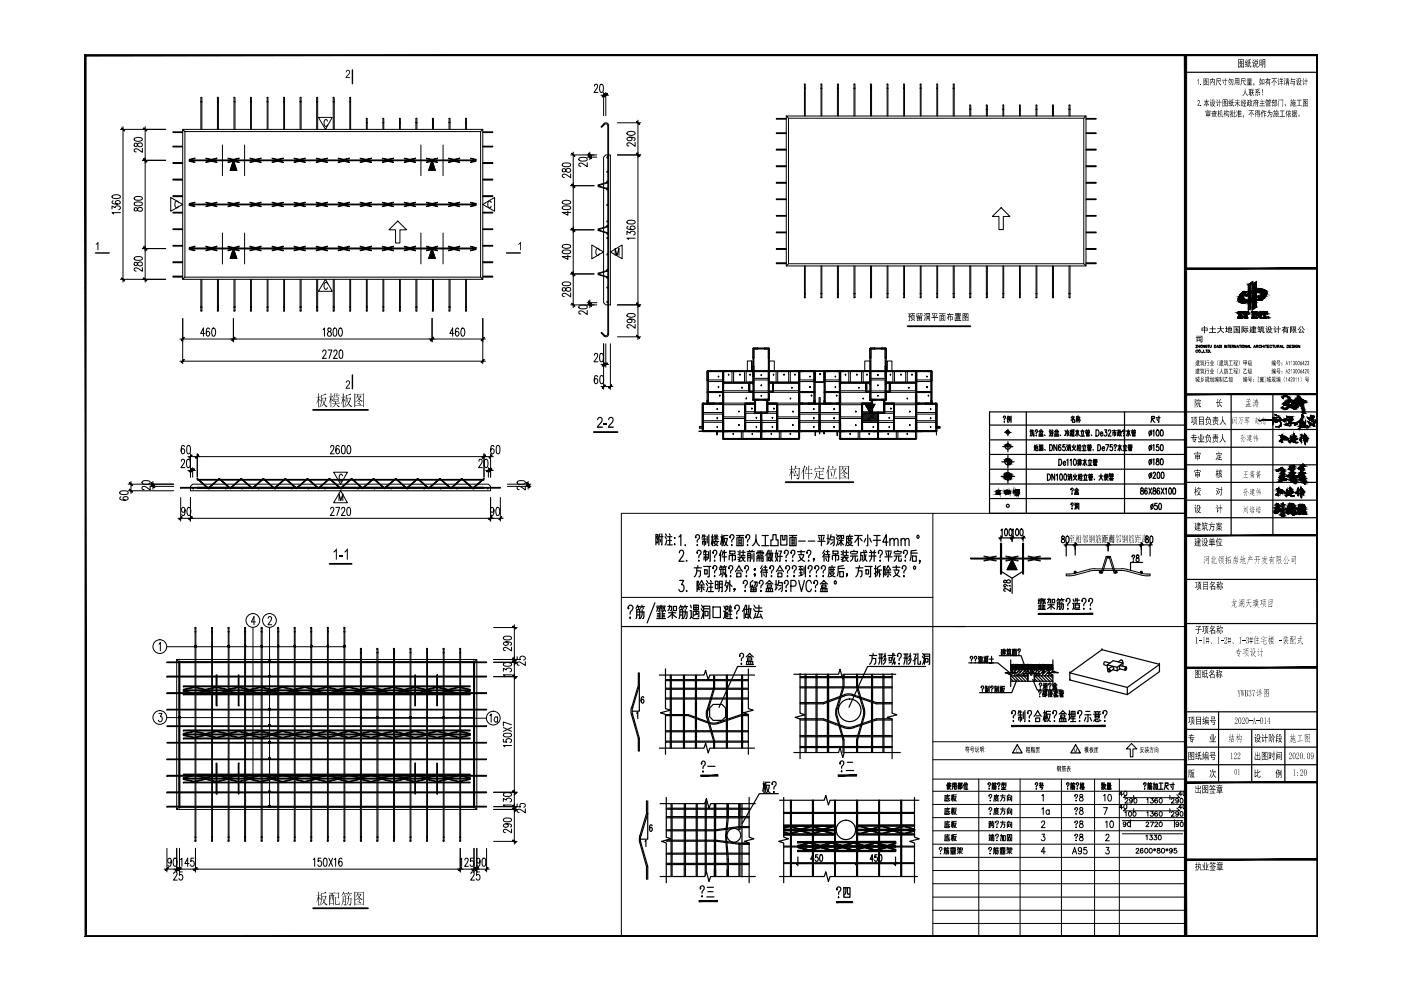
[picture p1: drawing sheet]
<svg xmlns="http://www.w3.org/2000/svg" width="297mm" height="210mm" viewBox="0 0 297 210" stroke-linecap="round" stroke-linejoin="round" font-family="sans-serif">
<g fill="none" stroke="#000" stroke-width=".21">
<path d="M199.2 179.9v.2v-.4a.3 .3 0 0 1 .5 .1 .3 .3 0 0 1-.2 .5l-.1 .3M200.3 179.8h.4M200.4 179.7l-.3 .3M200.4 169.8h.8M200.4 175.5h.8M200.4 178.3h.8M200.4 179.8l.1 .2M200.4 172.7h.8M200.6 169.2h.8M200.6 174.9h.8M200.6 177.7h.8M200.6 172.1h.8"/>
<path d="M200.8 179.8h.4M200.9 168.4v.3M200.9 171.2v.3M200.9 174.1v.1M200.9 176.9v.1M200.9 179.7l-.2 .3M201 168.9l.1 .6 .2 .3 .1-.2M201 169.6l-.6 .2M201 174.5l.1 .6 .2 .3 .1-.1M201 175.3l-.6 .1M201 177.3l.1 .6 .2 .3 .1-.1M201 178.1l-.6 .1"/>
<path d="M201 171.7v.4l.3 .5 .1-.2M201 172.4l-.6 .2M201 179.8l.1 .2M201.2 168.8l-.6 .2v.7M201.2 174.4l-.6 .1v.8M201.2 177.2l-.6 .2v.7M201.2 171.6l-.6 .1v.8M201.4 168.7h-1l-.1 1.1M201.4 174.2h-1l-.1 1.3M201.4 177h-1l-.1 1.3M201.4 171.5h-1l-.1 1.2M201.5 179.9h.3v.4"/>
<path d="M201.5 179.7h1.1M201.7 179.9l-.2 .4M201.7 168.7h.4M201.7 174.3h.4M201.7 177.2h.4M201.7 171.5h.4M201.9 168.4v1.4M201.9 171.2v1.5M201.9 174.1v1.4M201.9 176.9v1.4M201.9 179.8l.2 .2M202 169.5l-.1-.8-.2 1"/>
<path d="M202 175.1l-.1-.8-.2 1M202 177.9l-.1-.7-.2 .9M202 172.3l-.1-.8-.2 1M202.1 179.7h.1M202.1 168.9h.6l-.2 .6-.3 .3M202.1 174.5h.6l-.2 .6-.3 .4M202.1 177.3h.6l-.2 .7-.3 .3M202.1 171.7h.6l-.2 .6-.3 .4M202.2 169a.78 .78 0 0 0 .6 .8M202.2 174.6a.88 .88 0 0 0 .6 .9M202.2 177.4a.88 .88 0 0 0 .6 .9M202.2 179.8l-.1 .5"/>
<path d="M202.2 171.8a.88 .88 0 0 0 .6 .9M202.5 179.9l.1 .4M202.6 179.8l-.3 .1v.4M202.8 168.5h-.7l-.1 1.3M202.8 174.2h-.7l-.1 1.3M202.8 177h-.7l-.1 1.3M202.8 171.4h-.7l-.1 1.3M202.9 179.8h.5v.4h-.2M203.2 179.7l-.3 .5M203.6 179.8h.4v.4h-.4zM209.7 179.9v.2v-.4a.3 .3 0 0 1 .5 .1 .3 .3 0 0 1-.2 .5l-.1 .3M209.7 177.1h.4"/>
<path d="M209.7 168.7v.2l.1-.4a.3 .3 0 0 1 .4 .1 .3 .3 0 0 1-.1 .4l-.2 .4M209.7 174.2h.3v.5h-.3zM209.7 171.5v.2l.1-.4a.37 .37 0 0 1 .5 .2 .37 .37 0 0 1-.4 .5v.2M209.7 174.8v.7M209.8 177.4v.6M209.8 174.7v.7M209.8 176.9v.2M209.8 174.9h.3M209.9 169.7v.1zM209.9 172.5v.2zM210 177.3l-.1 .7M210.1 175.3l-.4 .2"/>
<path d="M210.1 174.3h.7M210.1 178.1l-.4 .1M210.1 174.9h.6M210.1 177.4h.7M210.2 178.3v-.7h.5v.7h-.1M210.2 177v.2h.5v-.2M210.2 174.7h.4M210.3 174.9l-.1 .2h.5v.3l-.3 .1M210.4 177.6v.7M210.4 174.3l.4 .4M210.4 174.1l-.1 .4-.2 .2M210.4 177.4l-.1 .2"/>
<path d="M210.4 176.9v.3M210.5 177.6v.7M210.8 179.8h.4M210.9 179.7l-.3 .3M210.9 169.4h.7l-.2 .3-.5 .1M210.9 172.2h.7l-.2 .3-.5 .2M210.9 169h.8M210.9 171.7h.8M210.9 179.8l.1 .2M211 169.4l.2 .3 .6 .1M211 172.2l.2 .3 .6 .2M211.1 168.7v.5h.4v-.5"/>
<path d="M211.1 174.3l.1 .1h-.1a.31 .31 0 0 1 .2-.3 .31 .31 0 0 1 .4 .2 .31 .31 0 0 1-.2 .4l-.1 .3M211.1 177.1l.1 .1h-.1a.31 .31 0 0 1 .2-.3 .31 .31 0 0 1 .4 .2 .31 .31 0 0 1-.2 .4l-.1 .3M211.1 171.5v.5h.4v-.5M211.3 175.4h.1zM211.3 178.2h.1zM211.3 168.4v.3M211.3 171.2v.3M211.3 179.8h.4M211.4 179.7l-.2 .3M211.5 179.8l.1 .2M211.8 168.7h-1l-.1 1.1M211.8 171.5h-1l-.1 1.2"/>
<path d="M212 179.9h.3v.4M212 179.7h1.1M212.1 177.2h.5v1l-.2 .1M212.1 168.7h1M212.1 174.3h1M212.1 171.5h1M212.2 179.9l-.2 .4M212.3 176.9l-.2 1.4M212.4 179.8l.2 .2M212.5 169.1h.5v.6l-.2 .1M212.5 168.7a1.13 1.13 0 0 1-.4 1.1M212.5 174.7h.5v.6l-.2 .2"/>
<path d="M212.5 174.3a1.15 1.15 0 0 1-.4 1.2M212.5 171.9h.5v.6l-.2 .2M212.5 171.5a1.15 1.15 0 0 1-.4 1.2M212.6 168.4v.3M212.6 171.2v.3M212.6 174.1v.2M212.6 179.7h.1M212.7 179.8l-.1 .5M212.8 177.2h.3v1.1h-.3zM213 179.9l.1 .4M213.1 179.8l-.3 .1v.4M213.4 179.8h.5v.4h-.2"/>
<path d="M213.6 169.8v-1.1h.9v1.1h-.1M213.6 175.5v-1.2h.9v1.2h-.1M213.6 177h.9v1.3h-.9zM213.6 172.7v-1.2h.9v1.2h-.1M213.7 179.7l-.3 .5M213.7 177.2h.6M213.7 169.1h.6v.5h-.6zM213.7 174.7h.6v.5h-.6zM213.7 171.9h.6v.5h-.6zM213.8 177.6h.4v.5h-.4zM214 168.4l-.3 .3M214 174.1l-.3 .2"/>
<path d="M214 171.2l-.3 .3M214 177v.6M214.1 179.8h.4v.4h-.4zM220.9 174.4l.2-.3h.3l.1 .2-.1 .5-.6 .7h.8M220.9 168.7l.3-.3v1.4M220.9 176.9h.6l-.3 .5a.41 .41 0 0 1 .3 .7 .41 .41 0 0 1-.7-.1M220.9 171.5l.3-.3v1.5M222.5 171.9a.45 .45 0 0 0-.8 .2 .45 .45 0 0 0 .6 .6l.2-.2M222.5 171.7v1M227.9 168.7v.2l.1-.4a.3 .3 0 0 1 .4 .1 .3 .3 0 0 1-.1 .4l-.2 .4M227.9 174.3v.1a.31 .31 0 0 1 .2-.3 .31 .31 0 0 1 .4 .2 .31 .31 0 0 1-.2 .4l-.2 .3M227.9 177.1v.1a.31 .31 0 0 1 .2-.3 .31 .31 0 0 1 .4 .2 .31 .31 0 0 1-.2 .4l-.2 .3"/>
<path d="M227.9 171.5v.2l.1-.4a.32 .32 0 0 1 .5 .1 .32 .32 0 0 1-.2 .5l-.2 .3M228.1 175.4h.1zM228.1 178.2h.1zM228.1 169.7v.1zM228.1 172.5v.2zM229 168.5v.4a.51 .51 0 0 1 .6 .3 .51 .51 0 0 1-.2 .6 .44 .44 0 0 1-.6-.4 .44 .44 0 0 1 .6-.4l.2-.2-.1-.3zM229 174.1v.4a.51 .51 0 0 1 .6 .3 .51 .51 0 0 1-.2 .7 .46 .46 0 0 1-.6-.5 .46 .46 0 0 1 .6-.4l.2-.2-.1-.3zM229 176.9v.4a.51 .51 0 0 1 .6 .3 .51 .51 0 0 1-.2 .7 .44 .44 0 0 1-.6-.5 .44 .44 0 0 1 .6-.4l.2-.2-.1-.3zM229 171.3v.4a.53 .53 0 0 1 .6 .3 .53 .53 0 0 1-.2 .7 .46 .46 0 0 1-.6-.5 .46 .46 0 0 1 .6-.4l.2-.2-.1-.3zM230.4 179.7h-.6v.6a.44 .44 0 0 1 .6 0 .44 .44 0 0 1-.1 .6 .44 .44 0 0 1-.6-.1M234 168.7l.3-.3v1.4M234 171.2h.8l-.6 1.5"/>
<path d="M234.4 174.3l.3-.2v1.4M234.5 177.2l.1-.3a.39 .39 0 0 1 .5 .2 .39 .39 0 0 1-.1 .5l-.6 .7h.8M234.5 179.7h.6l-.3 .5a.42 .42 0 0 1 .3 .7 .42 .42 0 0 1-.7-.1M235 168.5a.33 .33 0 0 1 .6 .2l.1 .5-.2 .6h-.5l-.1-.6zM235.5 174.1h.3a.8 .8 0 0 1-.2 1.4l-.3-.6zM238 174h12.7M238 176.8h12.7M238 168.4h-.7l.5-.6v.9M238 171.2h-.7l.5-.6v.9M238.4 167.8a.45 .45 0 0 1 .5 .5 .45 .45 0 0 1-.5 .4l-.1-.4zM238.4 170.6h.1a.47 .47 0 0 1 .4 .5 .47 .47 0 0 1-.5 .4l-.1-.4zM238.5 172.3l.3-.2v1"/>
<path d="M238.5 169.5a.3 .3 0 0 1 .4-.3 .3 .3 0 0 1 .2 .3l-.6 .8h.7M238.7 174.6a.3 .3 0 0 1-.4 .2 .3 .3 0 0 1-.1-.4 .3 .3 0 0 1 .5 0l-.1 .8-.3 .1-.1-.2M238.8 168.5l-.6 .6h11.9l-.6-.6M238.8 171.3l-.6 .6h11.9l-.6-.6M239.2 174.3a.48 .48 0 0 1 .6 .4 .48 .48 0 0 1-.4 .6l-.3-.3zM239.4 172.1a.46 .46 0 0 1 .5 .5 .46 .46 0 0 1-.5 .4l-.1-.4zM239.7 173.8v1.6M240.1 169.6a.3 .3 0 0 1-.4 .2 .3 .3 0 0 1-.2-.3 .3 .3 0 0 1 .3-.3 .55 .55 0 0 1 .3 .6 .55 .55 0 0 1-.4 .5l-.2-.2M240.3 172.1a.46 .46 0 0 1 .6 .5 .46 .46 0 0 1-.6 .4l-.1-.4zM240.4 168.6v.9M240.4 171.5v.8M240.5 169.3a.45 .45 0 0 1 .6 .5 .45 .45 0 0 1-.6 .4l-.1-.4z"/>
<path d="M242.9 179.9a.45 .45 0 0 1 .5 .5 .45 .45 0 0 1-.5 .4l-.2-.3zM243 177.2l.2-.1v1M243 174.5a.28 .28 0 0 1 .3-.2 .28 .28 0 0 1 .2 .2l-.5 .8h.6M243.2 169.5l.2-.3v1.1M243.2 172.3l.2-.2v1M243.8 177.1h.5l-.3 .4h.2a.33 .33 0 0 1 0 .5 .33 .33 0 0 1-.5-.1M243.8 179.9a.45 .45 0 0 1 .5 .5 .45 .45 0 0 1-.5 .4l-.2-.3zM243.9 174.3h.7l-.5 1M244 169.2h.5l-.3 .4a.34 .34 0 0 1 .3 .3 .34 .34 0 0 1-.2 .4 .34 .34 0 0 1-.4-.2M244 172.1h.5l-.3 .4h.1a.34 .34 0 0 1 .1 .5 .34 .34 0 0 1-.5-.2M244.7 177.1h.5l-.3 .4h.2a.33 .33 0 0 1 .1 .5 .33 .33 0 0 1-.6-.1M244.8 179.9v.6"/>
<path d="M244.9 174.5a.3 .3 0 0 1 .3-.2 .3 .3 0 0 1 .2 .2l-.6 .8h.7M245.4 169.4l-.2-.2a.49 .49 0 0 0-.4 .6 .49 .49 0 0 0 .5 .4 .31 .31 0 0 0 0-.5 .31 .31 0 0 0-.5 .2M245.4 179.9v.3a.38 .38 0 0 1 .5 .2 .38 .38 0 0 1-.2 .5l-.3-.1a.4 .4 0 0 1 0-.5 .4 .4 0 0 1 .5-.1v-.3zM245.4 172.2l-.1-.1a.43 .43 0 0 0-.5 .5 .43 .43 0 0 0 .6 .3 .32 .32 0 0 0-.2-.4 .32 .32 0 0 0-.4 .2M245.7 177.1h.1a.47 .47 0 0 1 .4 .5 .47 .47 0 0 1-.5 .4l-.1-.4zM245.9 169.3a.45 .45 0 0 1 .5 .5 .45 .45 0 0 1-.5 .4l-.2-.4zM245.9 172.1a.45 .45 0 0 1 .5 .5 .45 .45 0 0 1-.5 .4l-.2-.4zM246.4 179.9a.46 .46 0 0 1 .5 .5 .46 .46 0 0 1-.5 .4l-.1-.3zM247.4 179.9v.6M248 168.6v.9M248 171.5v.8M248.4 169.5l.1-.3 .4 .3-.6 .8h.7"/>
<path d="M248.4 172.3l.1-.2 .4 .2-.6 .8h.7M249 173.8v1.6M249.4 179.9h-.4l-.1 .4a.36 .36 0 0 1 .6 0 .36 .36 0 0 1-.1 .5 .36 .36 0 0 1-.5-.1M249.9 169.6a.3 .3 0 0 1-.4 .2 .3 .3 0 0 1-.2-.3 .3 .3 0 0 1 .3-.3 .55 .55 0 0 1 .3 .6 .55 .55 0 0 1-.4 .5l-.2-.2M249.9 172.4a.3 .3 0 0 1-.4 .3 .3 .3 0 0 1-.2-.4 .3 .3 0 0 1 .4-.2 .5 .5 0 0 1 .2 .6 .5 .5 0 0 1-.6 .3v-.1M249.9 174.6a.3 .3 0 0 1-.3 .3 .3 .3 0 0 1-.3-.3 .3 .3 0 0 1 .3-.3 .53 .53 0 0 1 .3 .5 .53 .53 0 0 1-.4 .5l-.2-.2M250.3 169.3a.48 .48 0 0 1 .6 .4 .48 .48 0 0 1-.3 .6l-.4-.2zM250.3 172.1a.45 .45 0 0 1 .5 .5 .45 .45 0 0 1-.5 .4l-.1-.4zM250.4 174.3a.48 .48 0 0 1 .5 .4 .48 .48 0 0 1-.3 .6l-.3-.3zM250.6 168.4h-.7l.5-.6v.9M250.6 171.2h-.7l.5-.6v.9M250.9 170.7l.2-.1a.47 .47 0 0 1 .4 .5 .47 .47 0 0 1-.5 .4z"/>
<path d="M199.4 180.9v.2zM200.1 181.1l.1-1h.4v1h-.1M200.2 180.4h.9v.5l-.1 .2M200.2 180.7h.4M200.9 180.1v.7l-.2 .3M201.5 181.1h1.1M201.6 180.7h.3M201.6 180.9h.3M201.6 180.6h.3M201.9 180.4v.7M202.2 180.7h.4M202.2 180.9h.4"/>
<path d="M202.2 180.6h.4M202.2 180.4v.7M202.5 180.3h-.3M202.9 181l.6-.4 .5 .4M203 180.5h1M203.5 180.3v.8M209.9 180.9v.2zM210.6 181.1l.1-1h.4v1h-.1M210.7 180.4h.9v.5l-.1 .2M210.7 180.7h.4M211.4 180.1v.7l-.2 .3M212 181.1h1.1"/>
<path d="M212.1 180.7h.3M212.1 180.9h.3M212.1 180.6h.3M212.4 180.4v.7M212.7 180.7h.4M212.7 180.9h.4M212.7 180.6h.4M212.7 180.4v.7M213 180.3h-.3M213.4 181l.6-.4 .5 .4M213.5 180.5h1M214 180.3v.8"/>
<path d="M221.6 180.6h-.8l.5-.9v1.4M227.4 181.1l.4-1.4 .5 1.4M227.5 180.6h.6M229.3 180.1v.2a.38 .38 0 0 1-.6 .1 .38 .38 0 0 1 0-.6 .38 .38 0 0 1 .6 .1v.2a.63 .63 0 0 1-.4 1l-.3-.2M240.9 180.1l.1-.2a.29 .29 0 0 1 .4 .1 .29 .29 0 0 1-.1 .4l-.5 .5h.7M242.3 180v-.1a.5 .5 0 0 0-.6 .4 .5 .5 0 0 0 .4 .6 .31 .31 0 0 0 .3-.3 .31 .31 0 0 0-.3-.3 .31 .31 0 0 0-.3 .3M244.6 180l.4 .3M245 180l-.4 .3M247.2 180l.5 .3M247.7 180l-.5 .3M248.5 180.2a.3 .3 0 0 1-.4 .3 .3 .3 0 0 1-.1-.5 .3 .3 0 0 1 .5 0l-.1 .8-.2 .1-.2-.2"/>
<circle cx="246.1" cy="174.7" r=".44"/>
<circle cx="251.2" cy="168.2" r=".44"/>
</g>
<g fill="#000">
<path d="M200.8 66.6h.4l.1-.3 .1 .1-.1 .2h.8v.2h-.8l-.1 .2 .3 .1v-.3h.1v.3h.4l-.1 .8h-.2v-.2h.2v-.5h-.3v.9h-.1v-.9h-.3v.7h-.1v-.7l-.3 .4-.1-.2 .5-.6h-.4zM126.8 88.5l.6-.1 .4 .4-.2 .8-.7 .8h.9v.3h-1.3l.2-.4 .9-1.1-.1-.4-.2-.2-.3 .1-.2 .4h-.2zM128 89.7h.7v.3h-.7zM129.2 88.5l.6-.1 .3 .4-.1 .7-.8 .9h.9v.3h-1.2v-.4l.9-1.1 .1-.3-.2-.3a.39 .39 0 0 0-.5 .5h-.3zM71.2 116.3h.2v2.4h-.2v-1.9l-.5 .4v-.3zM72 117.7h.7v.2h-.7zM73.6 116.3h.1v2.4h-.2v-1.9l-.4 .4v-.3z"/>
<path d="M193.2 66.4h.8v.2h-.4l-.1 .2h.4v.9h-.1v-.8h-.5v.8h-.1v-.9h.2l.1-.2h-.3zM192.6 66.5h.5l-.2 .3 .3 .3-.2 .3v-.3h-.1v1h-.2l-.1-.2h.2v-.8h-.3v-.1h.4l-.3-.2 .3-.2h-.3zM193.5 67h.1v.6l-.4 .5-.1-.2 .4-.3zM193.6 67.6l.4 .3-.1 .2-.3-.3z"/>
<path d="M194.3 66.5l.5-.2 .1 .2-.5 .1v.4l.3-.1v-.2l.2 .4 .1-.2 .1-.4-.2-.1h.7l-.1 .4a.23 .23 0 0 1 0 .3 .23 .23 0 0 1-.3 0v-.1h.2l.1-.5-.3 .1-.2 .5-.7 .1zM194.4 67.2h1.1v.9l-.2-.2h-.8l-.1 .2zM195 67.4v.1h.3v-.1zM194.5 67.4v.1h.4v-.1zM195 67.6v.2h.3v-.2zM194.5 67.6v.2h.4v-.2z"/>
<path d="M196 66.3l.3 .4-.4-.2zM196.3 66.4h.9l-.1 1.6-.2-.1h.2v-1.4h-.7v1.6h-.1zM196.5 66.7h.5v.1h-.5zM195.8 66.8h.2l.2 .3h-.1zM196.6 67h.4v.7h-.4zM196.7 67.2v.3h.2v-.3zM196.1 67.3l.1 .1-.2 .6-.2-.1z"/>
<path d="M197.6 66.4h1.2v.1h-.6v.7h.7v.2h-.7v.7h-.1v-.7h-.6v-.2h.6v-.7h-.5zM198.6 66.6l.1 .1-.3 .5-.1-.1zM197.6 66.7l.3 .1v.4z"/>
<path d="M199.1 66.4h1.4v.1h-.6v.2l.5 .1v1.3l-.1-.2h-1l-.1 .2v-1.3h.5l.1-.3h-.7zM200.1 66.9v.9h.2v-.9zM199.7 66.9v.2h.2v-.2zM199.3 66.9v.9h.3v-.9zM199.7 67.2v.2h.2v-.2zM199.7 67.6v.2h.2v-.2z"/>
<path d="M202.5 66.4h1.2v.4h-.5h.6v.2h-.6l.4 .1v.7h-.9v-.7l.4-.1h-.7v-.2h.7h-.6zM203.3 66.5v.1h.2v-.1zM203 66.5v.1h.2v-.1zM202.6 66.5v.1h.3v-.1zM202.9 67.2l.6 .1zM202.9 67.4l.6 .1zM202.9 67.6l.6 .1zM202.4 67.1h.2v.8h1.2v.1l-1.4 .1z"/>
<path d="M204.1 66.4h1.2v1.7l-.1-.2h-1l-.1 .2zM204.6 66.5v.2h.5l-.1 .2a.2 .2 0 0 0-.1 .3 .2 .2 0 0 0 .3 0v-.7zM204.2 66.5v1.3h.5l-.3-.2 .1-.1 .3 .3h.4v-.5l-.1 .1-.4-.2-.4 .2-.1-.2 .4-.1-.4-.2 .3-.4zM204.6 67.4l.1-.1 .2 .2-.1 .1zM204.6 66.8l.1 .2 .2-.2z"/>
<path d="M68.1 83.7l.2 .1 .8-.4 .1 .3-1 .2v.5h.8l.1-.2 .1 .3-.3 .8a.39 .39 0 0 0-.1 .4 .39 .39 0 0 0 .3 .2v.1a.18 .18 0 0 1 .3 .1 .18 .18 0 0 1-.2 .2l-.4-.4a.18 .18 0 0 0-.1-.2 .18 .18 0 0 0-.2 .2l-.7 .4 .8-.7-.2-1.1h-.2v1.1l-.6 .7 .5-1zM68.4 84.5l.3 .9 .3-.9zM67.5 83.4l.2 .1-.1 .7 .3-.2 .1 .2h-.4v.4l.3 .2v.3v.1l-.3-.6v1.7l-.1 .1v-1.6l-.4 .8 .3-1.1v-.3h-.3h.4z"/>
<path d="M70.1 83.4l.2 .1-.1 .6 .2-.2 .3 .3h-.5l.1 .4a.25 .25 0 0 1 .3 .2 .25 .25 0 0 1-.2 .2l-.2-.4v1.7l-.1 .1v-1.6l-.5 .8 .5-1.2v-.2l-.4-.1h.4zM70.9 83.4l.2 .1-.1 .3h.4v-.4l.2 .1-.1 .3 .3-.1 .3 .2h-.6v.2l-.1 .1v-.3h-.4l-.1 .3v-.3l-.4-.1h.4zM70.7 84.2l.2 .1h.7l.1-.1 .1 .1v.9l-.6-.1v.4h.6l.1-.2 .2 .3h-.8l.3 .3 .4 .2a.19 .19 0 0 1-.2 .2 .19 .19 0 0 1-.2-.2l-.4-.5-.3 .5-.6 .3 .6-.4 .2-.4h-.6l-.1-.1h.7v-.2v-.2l-.4 .2zM70.9 84.3v.3h.7v-.3zM70.9 84.7v.3h.7v-.3z"/>
<path d="M73.3 83.7l.2 .1 .8-.4 .2 .3-1 .2v.5h.7l.1-.2 .2 .3-.5 1.1 .6 .5a.21 .21 0 0 1-.2 .2 .21 .21 0 0 1-.2-.2l-.3-.4-.3 .3-.5 .3 .5-.5a.46 .46 0 0 0 .1-.8l-.2-.5-.1 1.1-.5 .8 .4-.9zM73.6 84.5l.3 .9 .3-.9zM72.7 83.4l.2 .1v.7l.2-.2 .1 .2h-.3l.1 .5a.25 .25 0 0 1 .2 .2 .25 .25 0 0 1-.1 .2l-.2-.5v1.7l-.2 .1v-1.6l-.4 .8 .4-1.3-.4-.1h.4z"/>
<path d="M75.1 83.4l.2 .1h1.6l.1-.1 .2 .2-.1 2.6-.1 .1v-.2h-1.7l-.2 .3zM75.3 83.6v1.6l.4-.3a.31 .31 0 0 0 .3-.3 .31 .31 0 0 0-.1-.3l-.1-.2-.4 .5 .4-1zM75.9 83.6l.1 .1-.1 .2h.5l.1-.1 .1 .2-.4 .6 .7 .4a.5 .5 0 0 1-.8-.2l-.8 .4v.8h1.7v-2.4zM75.9 84v.1a.22 .22 0 0 0 .1 .3 .22 .22 0 0 0 .2 0l.2-.4zM75.9 85l.3 .1 .1 .3zM75.7 85.5l.5 .1a.25 .25 0 0 1 .2 0 .25 .25 0 0 1 .1 .3z"/>
<path d="M168.6 98.7l.3 .1-.3 .5h.7l.2-.1 .1 .2-.1 .1-.1 1.9a.24 .24 0 0 1-.2 .2 .24 .24 0 0 1-.2-.1l-.2-.2a.41 .41 0 0 0 .5-.1 .41 .41 0 0 0 0-.5l.1-1.3h-.8l-.4 .6zM168.7 99.7l.2 .2-.5 .9 .6-.1-.1-.4 .3 .4-.2 .3v-.2l-.6 .2-.2-.2zM167.7 98.7l.2 .1v.6l.2-.1 .2 .2h-.4l.1 .4a.25 .25 0 0 1 .2 .2 .25 .25 0 0 1-.1 .3l-.2-.5v1.7l-.2 .1v-1.6l-.4 .8 .4-1.2v-.2l-.3 .1-.1-.2h.4z"/>
<path d="M170.9 99l.3 .1-.2 .5h.4v-.9l.3 .1-.2 .8h.4l.1-.2 .2 .2h-.7v.8h.5l.1-.2 .2 .3h-.8l.1 1.1-.2 .1v-1.2h-.7l-.1-.1h.8v-.8h-.4l-.4 .6zM170.5 98.7l.3 .1-.4 .6 .2 .2-.1 2-.2 .1v-2l-.4 .6z"/>
<path d="M178 98.7l.1 .1h1.7v-.1l.2 .2v2.7h-.2v-.2h-1.7l-.1 .3zM178.1 98.9v1.6l.5-.3a.35 .35 0 0 0 .3-.3 .35 .35 0 0 0-.2-.3l-.1-.2-.3 .5 .4-1zM178.7 98.9l.2 .2-.2 .2h.5l.1-.2 .2 .2-.3 .4a.23 .23 0 0 0-.1 .3 .23 .23 0 0 0 .3 .2l.3 .1-.1 .2-.4-.2a.28 .28 0 0 0-.2-.3 .28 .28 0 0 0-.3 .3l-.6 .2v.8h1.7v-2.4zM178.7 99.3l.3 .5 .2-.5zM178.7 100.3l.4 .1 .1 .3zM178.6 100.8h.3a.26 .26 0 0 1 .3 .1 .26 .26 0 0 1 0 .3z"/>
<path d="M172.7 99.9h1.6l.2-.2 .2 .2h-.9v.7h.4l.2-.2 .1 .3h-.7v.6l1 .1-.2 .2-.9-.1-.6-.7-.5 .9 .4-.8 .1-.7 .2 .2-.1 .5 .5 .4v-1.4l-.9 .1zM173.5 98.7l.3 .3-.1 .2zM172.8 99.1l.1 .2h1.6l.1-.2 .2 .3-.4 .3 .1-.3h-1.6a.18 .18 0 0 1 0 .2 .18 .18 0 0 1-.3 0z"/>
<path d="M175.7 98.7l.2 .1-.3 .8 .1 .1v1.9l-.2 .1v-1.9l-.4 .6 .4-.9zM176.4 98.8h.1a.27 .27 0 0 1 .2 .3 .27 .27 0 0 1-.2 .3zM175.9 99.4h1.2l.1-.1 .2 .2-1.5 .1zM176.1 99.8l.3 .8-.1 .4zM177 99.7l.2 .2-.5 1.5h.5l.1-.2 .2 .2-1.6 .1-.1-.1h.9z"/>
<path d="M68.1 189.4h.3l.6-.3 .2 .2-1 .2v.5h.8l.1-.1 .1 .2-.5 1.1 .6 .5a.17 .17 0 0 1-.1 .2 .17 .17 0 0 1-.2-.1l-.3-.5-.3 .4-.6 .2 .8-.7-.2-1.1h-.2l-.1 1.3-.5 .6 .5-1zM68.4 190.1l.3 1 .3-1zM67.5 189l.2 .2-.1 .6 .3-.1 .1 .2h-.4v.3a.39 .39 0 0 1 .3 .6l-.3-.5v1.6l-.1 .1v-1.6l-.4 .9 .3-1.2v-.2l-.3-.1h.4z"/>
<path d="M71 189.3h.7l.1-.1 .1 .2v1l-.2 .1v-.2h-.5v1.3v.1h.6l.1-.6 .2 .6-.8 .1a.68 .68 0 0 1-.3-.8v-.9l.7 .1v-.8h-.6zM69.7 189.3h1l.1-.2 .2 .3h-.5v.4l.2-.1 .2 .1-.1 2.1h-.1v-.3h-.7v.3l-.2 .1v-2.3l.3 .1v-.4h-.3zM70.3 189.4v.4h.1v-.4zM70.5 189.9v.6l.2 .1v-.7zM70.3 189.9l-.3 1.1h.7v-.3l-.3-.1v-.7zM70 189.9v.9l.1-.7v-.2zM70 191.1v.5h.7v-.5z"/>
<path d="M72.6 190l.2 .1 .5-.1 .1 .2-.1 1.5a.22 .22 0 0 1-.1 .3 .22 .22 0 0 1-.3-.2l-.1-.1h.4v-.5h-.4l-.2 .5-.3 .3 .3-.6zM72.8 190.2v.4h.4v-.4zM72.8 190.7v.4h.4v-.4zM73.8 189.9l.2 .1v.5l.4-.2 .1 .2-.1 1.1a.26 .26 0 0 1-.2 .4 .26 .26 0 0 1-.3-.2l-.1-.1a.44 .44 0 0 0 .5-.2 .44 .44 0 0 0 0-.5v-.5h-.3l-.2 1-.5 .5 .3-.4 .2-.8a.21 .21 0 0 0 0-.3 .21 .21 0 0 0-.3 0h-.1h.4zM72.8 189.1l.2 .1-.2 .2 .6-.1 .2 .2h-.6l.2 .5-.2-.4-.2-.1-.4 .5zM73.8 189.1l.2 .1-.2 .2 .7-.1 .1 .2h-.6l.3 .3v.2l-.3-.4-.2-.1-.4 .5z"/>
<path d="M75.1 189.1l.2 .1h1.6l.1-.1 .2 .1-.1 2.7-.1 .1v-.3h-1.7v.2l-.2 .1zM75.3 189.3v1.5l.5-.3a.43 .43 0 0 0 0-.8l-.4 .5 .4-.9zM75.9 189.3l.1 .1-.1 .2 .6-.1 .1 .2-.3 .4a.25 .25 0 0 0 0 .3 .25 .25 0 0 0 .3 .1l.3 .1a.32 .32 0 0 1-.3 .2 .32 .32 0 0 1-.3-.3l-.2-.1-.8 .5v.7h1.7v-2.3zM75.9 189.7l.2 .5 .3-.5zM75.9 190.6l.1 .1a.2 .2 0 0 1 .3 0 .2 .2 0 0 1-.1 .3zM75.7 191.1l.7 .1 .1 .3z"/>
</g>
<path d="M192.4 69.2h13.3M66.4 86.9h11.6M125.9 91.6h5M69.9 119.5h4.6M166.6 102.2h14.3M66.4 192.6h11.6" fill="none" stroke="#000" stroke-width=".38"/>
<g fill="none" stroke="#000" stroke-width=".21">
<path d="M49.5 34l.7 2.1h-1.4zM67.5 24.9h2.9l-1.4 2.5zM69.4 25.7l-.2-.3a.78 .78 0 0 0-.5 .7 .78 .78 0 0 0 .5 .7l.2-.3M91.6 34l.7 2.1h-1.4zM36.2 41.9l2.5 1.4-2.5 1.5zM37.8 43l-.2-.4a.78 .78 0 0 0-.6 .6 .78 .78 0 0 0 .3 .8l.3 .1 .2-.4M49.5 52.7l.7 2.1h-1.4zM69 59.2l1.4 2.6h-2.9zM84.3 46.9l1.9 1.8h-1.4v2.8h-.9v-2.8h-1.4zM91.6 52.7l.7 2.1h-1.4zM102.4 43.3l2.5-1.4v2.9zM104.1 43l-.2-.4a.81 .81 0 0 0-.3 1.4l.3 .1 .2-.4"/>
<path d="M125.5 51.9l2.5 1.5-2.5 1.5zM127.1 53l-.3-.3a.79 .79 0 0 0-.5 .7 .79 .79 0 0 0 .5 .7l.3-.3M129.4 53.4l2.5-1.5v3zM130.4 54.1v-1.4l.4 1.4 .4-1.4v1.4M212.3 44l1.8 1.9h-1.4v2.8h-.9v-2.8h-1.4zM69.4 60.2l-.2-.3a.81 .81 0 0 0-.5 .7 .81 .81 0 0 0 .5 .7l.2-.3M183.4 85.7h2.1l-1.1 1.8zM70.7 100.1h3l-1.5 2.6zM71.9 106.1v-1.4l.4 1.4 .4-1.4v1.4M72.2 104.1l1.5 2.5h-3zM72.6 100.9a.38 .38 0 0 0-.4-.4 .38 .38 0 0 0-.3 .6v.4a.38 .38 0 0 0 .3 .5 .38 .38 0 0 0 .4-.3"/>
</g>
<g fill="none" stroke="#000" stroke-width=".21">
<path d="M182.8 87.5h3.3v1.8h-3.3zM183 87.5l-.2 .2M183.2 87.5l-.4 .5M183.4 87.5l-.6 .7M183.7 87.5l-.9 .9M183.9 87.5l-1.1 1.1M184.2 87.5l-1.4 1.4M184.4 87.5l-1.6 1.6M184.6 87.5l-1.7 1.8M184.8 87.5l-1.7 1.8M185.1 87.5l-1.8 1.8M185.3 87.5l-1.7 1.8"/>
<path d="M185.5 87.5l-1.7 1.8M185.8 87.5l-1.8 1.8M186 87.5l-1.7 1.8M186.1 87.7l-1.6 1.6M186.1 87.9l-1.4 1.4M186.1 88.1l-1.1 1.2M186.1 88.4l-.9 .9M186.1 88.6l-.6 .7M186.1 88.9l-.4 .4M186.1 89.1l-.2 .2"/>
</g>
<path d="M49.5 34l.7 2.1h-1.4zM91.6 34l.7 2.1h-1.4zM49.5 52.7l.7 2.1h-1.4zM91.6 52.7l.7 2.1h-1.4zM183.4 85.7h2.1l-1.1 1.8z" fill="#000" stroke="#000" stroke-width=".21"/>
<!-- layer: PUB_TITLE -->
<path d="M18 198.6h261.4l-.2-.2zM18 198.6l.2-.2h261zM18 11.6v187l.2-.2zM18 11.6l.2 .2v186.6zM18 11.6l.2 .2 261.2-.2zM18.2 11.8l261.2-.2-.2 .2zM279.2 11.8l.2 186.8v-187zM279.2 11.8l.2 186.8-.2-.2z" fill="#000" stroke="#000" stroke-width=".21"/>
<!-- layer: TK -->
<path d="M18 11.6h.1M18 24h.1M18 36.4h.1M18 48.8h.1M18 61.1h.1" fill="none" stroke="#000" stroke-width=".25"/>
<g fill="none" stroke="#000" stroke-width=".21">
<path d="M197.8 108.8v89.8h53.6v-41.3h-53.6M251.4 108.8h-119.7v89.8M131.7 126.7h66.1M202.3 132.8h49.1M239.9 157.6l1.1 1.2h-.8v1.7h-.6v-1.7h-.8zM197.8 165.2h53.6M197.8 167.8h53.6M197.8 170.6h53.6M197.8 173.4h53.6M197.8 176.1h53.6M197.8 179h53.6M197.8 161.1h53.6"/>
<path d="M207.5 165.2v33.4M216.3 165.2v33.4M225 165.2v33.4M232.1 165.2v33.4M237.3 165.2v33.4M197.8 181.8h53.6M197.8 184.6h53.6M197.8 187.4h53.6M197.8 190.2h53.6M197.8 193h53.6M197.8 195.8h53.6"/>
</g>
<!-- layer: Text -->
<g fill="#000">
<path d="M215.5 158.8l.2-.1 .2 .3a.24 .24 0 0 0-.4 0 .24 .24 0 0 0 0 .3 .17 .17 0 0 0 .2 .2 .17 .17 0 0 0 .2-.2 .25 .25 0 0 1-.4 .3 .25 .25 0 0 1-.1-.4zM227.8 158.7h.1l.1 .7 .2-.7h.1v.9v-.8l-.2 .8-.3-.8v.8zM243.8 158.5h.3v-.2l.1 .2h.4v.2h-.5v.2h.4l-.1 .4a.21 .21 0 0 1 0 .2 .21 .21 0 0 1-.3 .1v-.2l.2 .1 .1-.5h-.3l-.3 .6 .2-.5v-.4h-.2zM226.2 162.5h.3v-.2l.1 .2h.3l-.3 .1v.1h.3l-.3 .2h.4v.1h-.3v.2l.2-.1a.22 .22 0 0 0-.1 .3 .22 .22 0 0 0 .2 .1l-.1 .1-.4-.6-.1 .5h.3l-.4 .2 .1-.5-.3 .1 .3-.3h-.3v-.1h.4v-.1h-.2l.2-.2z"/>
<path d="M205.2 158.2v.2h.3l-.1 .1 .1 .4h-.1l-.1 .7-.2-.2h.2v-.5h-.4v-.1h.4v-.3l-.3 .2zM204.8 158.2l.3 .2-.2 .4v.8l-.1-.6-.1 .2-.1-.1 .3-.5-.1-.1-.2 .2zM204.9 159.1l.2-.1 .1 .3h-.1z"/>
<path d="M205.8 158.3h.6v.4h-.6zM205.9 158.4v.2h.4v-.2zM205.7 158.8h.8v.1h-.5l-.1 .1h.5l-.1 .6-.2-.2h.2v-.3l-.5 .1 .1-.3h-.2z"/>
<path d="M207.1 158.2v.3zM207.4 158.2l-.1 .3zM206.8 158.3l.1 .3zM207.1 158.6h.4l-.2 .8 .3-.1v.2h-.3l-.1-.5-.2 .6 .1-.4zM207.1 158.7v.2h.3v-.2zM206.7 158.7h.2v.6l.2-.1-.3 .2z"/>
<path d="M208.2 158.3h.3v1.2l-.2-.1h.1v-.3h-.2l-.2 .5zM208.2 158.4v.2h.2v-.2zM208.2 158.8v.2h.2v-.2zM207.8 158.4h.3v.8h-.3zM207.9 158.5v.2h.1v-.2zM207.9 158.8v.2h.1v-.2z"/>
<path d="M208.8 158.7l.1 .1zM208.8 159.3l.1 .2z"/>
<path d="M217.7 158.3l.2 .9-.1 .1v-.3v.6l-.1-.5-.2 .2 .2-.3-.1-.1zM217.9 158.4h.5v1.2h-.6zM218 158.5v.2h.3v-.2zM218 158.8v.2h.3v-.2zM218 159.2v.2h.3v-.2zM217.6 158.5l.1 .1-.1 .2zM217.8 158.4v.4z"/>
<path d="M218.7 158.3l.1 .4v-.3l.1 .2 .2 .1v-.3l.1 .1 .1-.2v.2h.1l-.1 .3h.2h-.4h.1v-.2l-.2 .3v.5h.5v.2l-.5-.2-.1 .2 .1-.5-.2 .1v-.2l-.1 .6v-.5l-.1 .2h-.1l.2-.4h-.1zM218.9 158.6v.5l.1-.3zM218.9 158.3l.1 .3zM218.6 158.4v.4zM219.1 159h.3v.4h-.3zM219.2 159.1l.1 .1z"/>
<path d="M219.6 158.4h.9v.1h-.5l.4 .1v1l-.1-.1h-.6l-.1 .1v-1h.4v-.1h-.4zM220.2 158.7v.7h.1v-.7zM219.9 158.7v.2h.2v-.2zM219.7 158.7v.7h.2v-.7zM219.9 159v.1h.2v-.1zM219.9 159.3v.1h.2v-.1z"/>
<path d="M230.3 158.3l.1 .2 .3-.2 .1 .2-.5 .1-.1-.1zM230 158.3l.3 .3-.2 .1 .2 .3-.1 .1-.1-.1v.6l-.1-.6v.3l-.1-.1 .1-.3-.1-.2zM230.3 158.7h.4v.4l-.2 .1h.3l-.2 .1 .2 .3-.3-.3-.3 .3 .2-.3-.2-.1h.3l-.2-.1zM230.3 158.8h.3zM230.3 159h.3z"/>
<path d="M231.1 158.3l.2 .3-.1 .1 .1 .2v.2l-.1-.2v.7l-.1-.6-.1 .3-.1-.1 .2-.3-.1-.2zM231.4 158.4h.4l-.4 .1v.2h.4l-.1 .5 .1 .4-.2-.2-.2 .2 .2-.3-.1-.5-.1 .6-.1 .2-.1-.1 .2-.3zM231.6 158.8v.4l.1-.4z"/>
<path d="M232 158.4h.9l-.4 .1 .3 .1v1l-.7-.1-.1 .1v-1h.4v-.1zM232.6 158.8v.6h.1v-.6zM232.3 158.8l.2 .1zM232.1 158.8v.6h.2v-.6zM232.3 159v.1h.2v-.1zM232.3 159.2v.2h.2v-.2z"/>
<path d="M241.7 158.5h.4v-.2v.2h.4v.3l-.1-.2h-.6l-.1 .2zM241.7 158.9h.3l.1-.3v.3h.4l-.1 .1a.26 .26 0 0 0-.1 .3 .26 .26 0 0 0 .2 .2v.1h-.1a.21 .21 0 0 0-.3-.2 .21 .21 0 0 0-.2 .2h-.2v-.1l.4-.2h-.3l.1-.3zM242 159l-.1 .2a.2 .2 0 0 0 .3 0 .2 .2 0 0 0 .1-.2z"/>
<path d="M243 158.3v.6v-.2l-.3 .2zM243 158.5h.2v-.2l.1 .2h.3l-.3 .1v.2l.2 .1h-.4l.1-.3zM242.7 158.3l.1 .3zM242.7 159h.9v.1h-.4l.1 .2 .2-.1-.1 .2 .1 .2-.4-.5-.1 .4h.2l-.3 .1 .1-.3-.3 .1 .3-.3h-.3z"/>
<path d="M244.8 158.5h.3v-.2h.1v.2h.4l-.1 1.1h-.1l.1-.1v-.9h-.6l-.1 1zM245 158.8h.4v.5h-.4zM245.1 158.9v.3h.2v-.3z"/>
<path d="M224.2 162.3l.3 .2-.3 .2h.2l-.1 .3h.2l-.2 .1 .2 .3-.3 .2v-.5h-.1l.1-.2h-.2zM224.5 162.4h.5l-.1 1.2h-.2l.2-.1v-1h-.4v1.1zM224.5 162.7l.2 .2 .2-.3-.1 .8-.1-.3-.2 .2 .2-.2z"/>
<path d="M225.3 162.3l.3 .3 .1-.3 .3 .3-.2 .1v-.1l-.2 .1v-.1l-.2 .1-.1-.1-.2 .2zM225.7 162.6l.1 .3h.2l-.1 .6-.2 .1 .2-.3v-.4h-.1l-.2 .7zM225.2 162.7h.3v.8l-.2 .1 .1-.4h-.1l-.2 .4zM225.3 162.8l.1 .1zM225.3 163l.1 .2z"/>
</g>
<!-- layer: S-TEXT -->
<g fill="none" stroke="#000" stroke-width=".25">
<path d="M205.7 139.4v.2a.3 .3 0 0 1 .2-.4 .3 .3 0 0 1 .4 .1 .3 .3 0 0 1-.2 .4l-.1 .4M206.6 139.4v.2a.3 .3 0 0 1 .1-.4 .3 .3 0 0 1 .4 .1 .3 .3 0 0 1-.1 .4l-.2 .4M207.4 139.5l.2 .3M207.4 139.1l.2 .3M207.6 140l-.2 .5M207.7 139.9v.6h.2M207.8 139.3h.4v.5h-.4zM207.8 139.5h.4M208 139.9v.6h.3v-.2M208.6 139.3l.1 .3M208.7 140l-.1 .5M208.8 139.7v.2"/>
<path d="M208.9 139.1v.5h.3v-.1M208.9 139.9l-.2 .6M209.1 139.9l-.3 .1M209.1 139.2l-.3 .3M209.2 139.7h.3l-.1 .3M209.2 139.1h.3l-.2 .4M209.3 139.3l.1 .3M209.3 139.7v.8M209.8 139.7h.8M210.2 139.1v1.4h-.4h.9M211.9 139h4.6l.9 2.5M212.3 138.3a.7 .7 0 0 0 .9 .7"/>
<path d="M212.3 137.8h.2l-.2 .4h.2l-.2 .8M212.6 138.6h.6M212.6 137.9h.6M212.7 137.8h.4v.4h-.4M212.7 138.3h.4M212.9 137.6v1.3M213.4 138h.4M213.6 137.7h.3M213.6 137.6l-.2 .3M213.6 138v.7M213.7 137.7l.1 .3M213.8 138.6l-.4 .2"/>
<path d="M214 137.7h.3M214 138.4l.1 .3M214.1 137.6l-.2 .3M214.2 137.7v.3M214.3 138.7l-.1 .3v-1h-.3l-.1 1M214.6 137.7h.9M214.7 137.9h.8v1.1h-.8zM214.9 138.3h.3M214.9 138.6h.3M215.1 137.7l-.2 .2v1.1M215.2 137.9v1.1M215.9 137.8v.2v-.4a.3 .3 0 0 1 .4 .2 .3 .3 0 0 1-.2 .4l-.1 .3"/>
<path d="M216 138.9h.1M205.4 140.5h6.1l2.9 2.4M206 140.4v.1zM206.8 140.4v.1zM207.6 140.5h.1M207.7 140.2h.2M208.1 145.7v.1a.26 .26 0 0 1 .1-.4 .26 .26 0 0 1 .3 .4l-.2 .6M208.3 146.7h.1M208.3 140.1l-.3 .1M208.7 140.2h.4M208.9 146h.5M208.9 140.2l.2 .3"/>
<path d="M209 146.6v-.3h.3v.3M209 145.5v.1h.3M209 145.6l-.1 .2M209.1 145.5v1.4M209.2 140.3l.3 .2M209.2 140.1v.4M209.3 140.1h.1M209.5 145.6v.9M209.7 145.5v1.4M210.1 145.7v.1l.1-.3a.36 .36 0 0 1 .4 .3 .36 .36 0 0 1-.3 .4v.2M210.3 146.7h.1M210.9 146h.5"/>
<path d="M210.9 146.6v-.3h.5l-.1 .3M210.9 145.6v.2M211 145.5l-.1 .1h.5M211.2 145.5v1.4M211.5 145.6v.9M211.8 145.5l-.1 1.4M212.1 145.7h.3M212.2 145.5v1.4M212.3 146.5l-.1-.8-.1 .9M212.5 145.9h.4l-.4 1M212.5 146l.2 .6 .3 .3M213 145.5h-.5l-.2 1.4"/>
<path d="M215.6 144.1l-1.1 2.8h-6.8M218.9 144.1l1 2.2h5.2M220.3 146.6v.2v-.3a.29 .29 0 0 1 .4 0 .29 .29 0 0 1-.1 .4l-.2 .4M220.4 145.1v.1l.1-.4a.36 .36 0 0 1 .4 .4 .36 .36 0 0 1-.3 .3v.3M220.4 147.6v.1zM220.6 146.1v.1zM221.1 147h.5M221.1 147.2h.4v.5h-.4zM221.1 146.6h.4M221.1 145.3h.3M221.2 146.6v.4M221.3 144.8v1.1"/>
<path d="M221.3 146.3v.3M221.4 146.2h.7M221.4 145.7l-.3 .4M221.4 146.6v.4M221.5 145.9h.5M221.5 144.9h.5v.7h-.5zM221.5 145.3h.5M221.7 144.9v1.3M221.8 147.4h.2l-.3-.6 .3-.4h-.3v1.3M222.3 146.7h.2M222.4 145.1v.1a.3 .3 0 0 1 .1-.4 .3 .3 0 0 1 .4 .2 .3 .3 0 0 1-.1 .4l-.2 .4M222.4 146.3l-.1 1.4"/>
<path d="M222.5 147.1l-.2 .3M222.5 146.9h.6M222.5 147.2h.6M222.6 146.1v.1zM222.6 146.5h.5M222.7 146.5l.1 .4M222.8 146.9l-.2 .5 .5 .3M222.8 146.3v.2M223 147.2l-.1 .4-.3 .1M223 146.5l-.1 .4M223.2 145.3l.4-.5 .5 .5M223.2 146.2h.9"/>
<path d="M223.3 146.2v-.4h.7v.4M223.4 145.4h.5v.3h-.5zM223.4 146.6h.9M223.4 147.5h.9M223.4 145.2h.5M223.5 147.7h.8M223.5 145.8v.4M223.7 147.2h.4M223.7 147.1h.4M223.7 147.5l-.1 .2M223.8 145.8v.4M223.9 146.3l-.5 .9"/>
<path d="M223.9 146.6l.4 .3M224.1 146.8h-.4v.7M224.1 147.6l.1 .1M224.6 147.1l.1-.2h.8l-.1 .2M224.7 146.5h.3M224.8 147h.5v.3h-.5zM224.8 147.5h.6v.2h-.6zM224.8 146.3l-.2 .4M224.8 147.3v.2M224.8 146.5l.1 .2M225 146.7v.2M225.2 146.5h.3"/>
<path d="M225.3 146.3l-.3 .4M225.3 146.5l.1 .2M200.9 166.3l-.2 .3M201 165.9l-.1 1.4M201 166.1h.6M201 166.4h.6v.4h-.6zM201.1 167l.1 .1 .4 .2M201.3 165.9v.9l-.3 .5M201.9 167.3l.1-1.3h.7v1.3h-.1M202 166.8h.7M202 166.4h.7M202.4 166v1.3"/>
<path d="M203.1 166.6h.5M203.2 166.8h.3v.5h-.3zM203.2 166.1h.3M203.2 166.2l.1 .4M203.3 165.9v.2M203.5 166.2l-.1 .4M203.8 167h.2l-.2-.6 .2-.4h-.3v1.3M204.4 166.3l-.1 .3M204.6 165.9l-.2 .4v1M204.6 167.3h.6M204.6 166.2h.5M204.7 166.2l.1 1.1"/>
<path d="M204.9 165.9v.3M205.1 166.2l-.1 1.1M209.6 166.2l-.1 .1a.29 .29 0 0 1 .2-.3 .29 .29 0 0 1 .3 .1 .29 .29 0 0 1-.1 .4l-.2 .4M209.7 167.2v.1zM210.3 167.3l.1-.9h.3v.9M210.4 166.7h.8l-.2 .6M210.4 167h.3M210.4 166.1h.4M210.5 165.9l-.2 .4M210.6 166.1l.1 .2M210.9 166.1h.3M211 166.4l-.2 .9"/>
<path d="M211 165.9l-.2 .4M211 166.1l.1 .2M211.5 166.2v.1a.27 .27 0 0 1 .1-.3 .27 .27 0 0 1 .4 0 .27 .27 0 0 1 0 .4l-.2 .5M211.8 167.2v.1zM212.3 166.3h.6M212.4 167h.8M212.4 166h.5M212.5 166l-.2 .7M212.8 166v.7M212.8 166.8v.5h-.5h1M213.1 166v.5M213.3 165.9l-.1 .8"/>
<path d="M219.5 166.2v.1v-.2a.33 .33 0 0 1 .5 .1 .33 .33 0 0 1-.3 .5v.2M219.7 167.2v.1zM220.3 166.6h.9M220.5 167l.6-.1-.2 .4h-.1M220.5 166h.6v.4h-.6zM220.8 166.6l-.2 .3M226.2 166.2v.1l.1-.4a.36 .36 0 0 1 .4 .4 .36 .36 0 0 1-.3 .4v.2M226.4 167.2v.1zM227 167.3l.1-.9h.3l-.1 .9M227.1 166.7h.7v.5l-.1 .1M227.1 167h.3M227.1 166.1h.3"/>
<path d="M227.2 165.9l-.2 .4M227.2 166.1l.1 .2M227.6 166.1h.3M227.6 166.4l-.2 .9M227.6 165.9l-.2 .4M227.7 166.1l.1 .2M228.2 166.2v.1l-.1-.1 .2-.3a.36 .36 0 0 1 .4 .4 .36 .36 0 0 1-.3 .4v.2M228.4 167.2v.1zM229 166.2h.3M229.2 165.9v1.4M229.4 166.9h.4v.4h-.4zM229.5 166.3l.4 .7"/>
<path d="M229.5 166.1h.3l-.2 .5-.3 .4-.1-.8-.2 1M229.6 165.9l-.3 .5M233.5 166.5l.2-.3 .3 .3M233.5 166.2h.5M233.5 166.9h.5M233.6 166v.1M233.7 166.7l-.1 .4 .3 .2M233.7 165.9v.7M233.9 166.9l-.3 .4M233.9 166l-.1 .1M234.1 166.4v.6l.3 .3M234.1 166.3h.3"/>
<path d="M234.1 165.9l-.1 .8M234.4 166.3l-.1 .6-.3 .4M234.7 167.3h.9M234.7 166.5h.9M234.7 167.2h.8M234.8 166.7h.7v.3h-.7zM234.8 166.9h.7M234.9 166h.5v.4h-.5zM234.9 166.2h.5M235.2 166.7v.6M242.5 166.2v.1v-.2a.33 .33 0 0 1 .5 .1 .33 .33 0 0 1-.3 .5v.2M242.7 167.2v.1z"/>
<path d="M243.3 167.3l.1-.9h.3l-.1 .9M243.4 166.7h.3M243.4 167h.3M243.5 166.1h.3M243.5 165.9l-.2 .4M243.6 166.1v.2M243.8 166.7h.4l-.1 .6M243.9 166.1h.3M244 166.4v.6l-.2 .3M244 165.9l-.2 .4M244.1 166.1v.2M244.5 166.2h.4v1.1h-.1"/>
<path d="M244.7 165.9l-.2 1.4M245.1 166.2h.3v1.1h-.3zM245.7 167.3h.9M245.7 166h.8M246.1 166v1.3M247.1 166.6h.6v-.6h-.6l-.3 1.3M247.1 166h.6M247.3 166.6v.3l.5 .4M248 166.3h1M248.2 166.6l.2 .4M248.7 165.9v1.4h-.2"/>
</g>
<!-- layer: S-BZ -->
<path d="M215.7 157.9l1 1.7h-2zM228 157.9l1.1 1.7h-2.1z" fill="none" stroke="#000" stroke-width=".25"/>
<g fill="none" stroke="#000" stroke-width=".25">
<path d="M233.6 137.8h.1M233.6 137.8l12.2 3M233.6 137.8l-6.8 4.9M135 151.2l.2-.2v1.4M135.6 145.3v5.5h-1.4M136.5 147.9l-.2-.2a.85 .85 0 0 0 0 1.4 .39 .39 0 0 0 .3-.5 .39 .39 0 0 0-.6-.2l-.1 .2M160.2 141.3h-3.8l-4 8.7M196.3 141.3h-12.4l-3.9 8.6M226.8 142.7h.1M226.8 142.7v1.5M226.9 144.2h.1M226.9 144.2l12.1 3.1"/>
<path d="M234.8 141v.7l.3 .1M234.9 141.9l.7-.5a.33 .33 0 0 1 .5 .1 .33 .33 0 0 1-.2 .5l-.6 .4M235.3 140.6l-1.1-.3-.1 .2v.4l.7 .2M236.9 141.5v.7M237.1 140.3l.5-.3a.32 .32 0 0 1 .4 .1 .32 .32 0 0 1-.1 .4M237.4 141.8l-.5 .4-1-.2M237.9 140.5l-1.9-.4-1.2 .9M237.9 140.5l.2 .1M238.1 140.6l-1.2 .9-2.1-.5M238.1 140.6v.7M238.6 141.6l.1-.1a.29 .29 0 0 1 .1 .3 .29 .29 0 0 1-.3 .2zM238.6 141.6l.1-.1a.22 .22 0 0 1 .1 .3 .22 .22 0 0 1-.3 .1z"/>
<path d="M238.6 142h.1M238.8 141.4l-1.2-.3-.3 .3 .1 .4 1.2 .3M245.8 140.8h.1M245.8 142.4h.1M245.8 142.4l-6.8 4.9v-1.5l-12.2-3.1M245.8 140.8v1.6M245.8 140.9l-6.8 4.9M136.7 178.4l.2-.3v1.4M137.3 172.5v5.4h-1.4M138.3 175.1l-.3-.2a.94 .94 0 0 0 0 1.4 .41 .41 0 0 0 .3-.5 .41 .41 0 0 0-.5-.3l-.1 .3M151.7 178.1l5 .7M151.7 178.4l5 .6"/>
<path d="M153.8 177.3l.4 4.9M153.8 177.3h.1M154 177.3l.4 4.9M154 177.3h.1M154.2 173.1l-.4 4.2M154.4 173.1l-.4 4.2M156.7 175.9h.2M156.7 175.3l-5 .6M156.7 175.5l-5 .6M157.3 170.5v.1M157.3 170.7v.3M157.3 171.1v.2"/>
<path d="M157.3 171.4v.2M157.3 171.7v.3M157.3 172v.3M157.3 172.4v.2M157.3 172.7v.2M157.3 173v.3M157.3 173.4v.2M157.3 173.7v.2M157.3 174v.2M157.3 174.3v.3M157.3 174.7v.2M157.3 175v.2"/>
<path d="M157.3 175.3v.3M157.3 175.6v.3M157.3 176v.2M157.3 176.3v.2M157.3 176.6v.3M157.3 177v.2M157.3 177.3v.2M157.3 177.6v.2M157.3 177.9v.3M157.3 178.3v.2M157.3 178.6v.2M157.3 178.9v.3"/>
<path d="M157.3 179.2v.3M157.3 179.6v.2M157.3 179.9v.2M165 168.3h-4l-3.6 6.3M157.3 180.3v.2M157.3 180.6v.2M157.3 180.9v.2M157.3 181.2v.2M157.3 181.5v.3M157.3 181.9v.2M157.3 182.2v.2M157.3 182.5v.3"/>
<path d="M157.3 182.8v.3M157.3 183.2v.2M157.3 183.5v.2M157.3 183.9v.2M157.3 184.2v.2M157.3 184.5v.2M157.3 184.8v.2M157.3 185.1v.3M157.3 185.5v.2M157.3 185.8v.1"/>
<circle cx="235.1" cy="142.2" r=".3"/>
<circle cx="235.1" cy="142.1" r=".27"/>
</g>
<!-- layer: S-HATCH-X -->
<g fill="none" stroke="#000" stroke-width=".25">
<path d="M213.6 142.6l-.2 .1M214.1 143h.1M214.2 142.6l-.3 .4M214.3 141.5h.1M214.3 141.3h.1M214.3 141.1h.1M214.3 141.9h.1M214.3 142.8h.1M214.3 143.9l.5 .5M214.3 141.7h.1M214.3 141.6h.1M214.4 141.4h.1"/>
<path d="M214.4 141.9h.1M214.4 141.6h.1M214.4 141.3h.1M214.4 143.3l1.1 1.1M214.4 141.2h.1M214.4 141.1h.1M214.5 141.9h.1M214.5 141.8h.1M214.5 141.6h.1M214.5 141.7h.1M214.5 141.4h.1M214.5 141.5h.1"/>
<path d="M214.5 141.3h.1M214.5 141.1h.1M214.6 141.9h.1M214.6 141.6h.1M214.6 141.1h.1M214.6 141.7h.1M214.6 141.4h.1M214.6 141.2h.1M214.7 141.8h.1M214.7 141.6h.1M214.7 141.4h.1M214.7 141.2h.1"/>
<path d="M214.7 141.1h.1M214.7 141.9h.1M214.7 142.7h.1M214.7 142h.1M214.7 142l-.2 .1 .1 .1M214.7 142v.2M214.8 141.6h.1M214.8 141.4h.1M214.8 141.9h.1M214.8 141.5h.1M214.8 141.3h.1M214.8 141.1h.1"/>
<path d="M214.8 141.8h.1M214.8 141.7h.1M214.8 142l-.2 .3M214.9 141.3h.1M214.9 141.7h.1M214.9 141.4h.1M214.9 141.1h.1M214.9 142.8h.1M214.9 142.6l-.6 .6M214.9 141.9h.1M214.9 141.6h.1M214.9 141.2h.1"/>
<path d="M214.9 141.8h.1M214.9 141.5h.1M215 141.5h.1M215 141.6h.1M215 141.3h.1M215 141.2h.1M215.1 141.9h.1M215.1 141.6h.1M215.1 141.5h.1M215.1 141.3h.1M215.1 141.1h.1M215.1 141.8h.1"/>
<path d="M215.1 143.3l1.1 1.1M215.1 141.7h.1M215.1 142.9h.1M215.2 141.9h.1M215.2 141.7h.1M215.2 141.6h.1M215.2 141.4h.1M215.2 141.2h.1M215.2 141.8h.1M215.2 141.3h.1M215.2 142.1h.1M215.2 141.5h.1"/>
<path d="M215.2 141.1h.1M215.2 142.3h.1M215.3 141.5h.1M215.3 141.3h.1M215.3 142h.1M215.3 141.6h.1M215.3 141.8h.1M215.3 141.1h.1M215.3 141.7h.1M215.3 141.2h.1M215.4 141.4h.1M215.4 141.2h.1"/>
<path d="M215.4 141.8h.1M215.4 141.5h.1M215.4 141.1h.1M215.4 141.9h.1M215.4 141.7h.1M215.4 141.6h.1M215.4 141.3h.1M215.4 142h.1M215.5 141.5h.1M215.5 141.4h.1M215.5 141.3h.1M215.5 141.1h.1"/>
<path d="M215.5 141.2h.1M215.5 141.9h.1M215.5 141.7h.1M215.5 143.3h.1M215.5 142l-.4 .5M215.6 141.8h.1M215.6 141.6h.1M215.6 141.5h.1M215.6 141.7h.1M215.6 141.1h.1M215.6 141.4h.1M215.6 141.2h.1"/>
<path d="M215.6 141.9h.1M215.7 141.9h.1M215.7 141.7h.1M215.7 141.6h.1M215.7 141.2h.1M215.7 141.8h.1M215.7 141.1h.1M215.7 141.5h.1M215.7 143.3l1.1 1.1M215.7 141.4h.1M215.8 141.6h.1M215.8 141.5h.1"/>
<path d="M215.8 141.3h.1M215.8 141.1h.1M215.8 141.4h.1M215.8 141.2h.1M215.8 141.9h.1M215.8 142.7h.1M215.8 143.1l-.1 .2zM215.8 141.8h.1M215.9 141.7h.1M215.9 141.4h.1M215.9 141.6h.1M215.9 141.2h.1"/>
<path d="M215.9 141.9h.1M215.9 141.8h.1M215.9 141.5h.1M215.9 143h.2zM216 141.4h.1M216 141.8h.1M216 141.1h.1M216 142.1h.1M216 141.6h.1M216 141.5h.1M216 141.3h.1M216 141.2h.1"/>
<path d="M216 141.9h.1M216 141.7h.1M216.1 142h.1M216.1 141.8h.1M216.1 141.4h.1M216.1 141.5h.1M216.1 142.4h.1M216.1 141.6h.1M216.1 141.9h.1M216.2 141.9h.1M216.2 141.7h.1M216.2 141.6h.1"/>
<path d="M216.2 141.4h.1M216.2 141.2h.1M216.2 141.1h.1M216.2 141.3h.1M216.2 142l-1.3 1.3M216.3 142h.1M216.3 141.8h.1M216.3 141.6h.1M216.3 141.4h.1M216.3 141.3h.1M216.3 141.1h.1M216.3 141.7h.1"/>
<path d="M216.3 142.7h.1M216.4 141.6h.1M216.4 141.4h.1M216.4 141.1h.1M216.4 141.8h.1M216.4 143.3l1.1 1.1M216.4 141.9h.1M216.4 141.7h.1M216.4 141.2h.1M216.5 141.6h.1M216.5 141.9h.1M216.5 141.2h.1"/>
<path d="M216.5 141.5h.1M216.5 141.1h.1M216.5 141.4h.1M216.5 142.4h.1M216.5 142h.1M216.5 141.8h.1M216.5 141.3h.1M216.6 141.6h.1M216.6 141.4h.1M216.6 141.1h.1M216.6 142h.1M216.6 141.2h.1"/>
<path d="M216.6 141.7h.1M216.7 141.9h.1M216.7 141.7h.1M216.7 141.5h.1M216.7 141.4h.1M216.7 141.6h.1M216.7 141.3h.1M216.7 141.1h.1M216.7 141.8h.1M216.7 141.2h.1M216.8 142h.1M216.8 141.8h.1"/>
<path d="M216.8 141.6h.1M216.8 141.4h.1M216.8 141.3h.1M216.8 141.9h.1M216.8 141.5h.1M216.8 141.2h.1M216.8 142l-1.3 1.3M216.9 141.6h.1M216.9 141.4h.1M216.9 141.2h.1M216.9 141.1h.1M216.9 141.9h.1"/>
<path d="M216.9 141.7h.1M216.9 141.5h.1M216.9 141.8h.1M216.9 141.3h.1M217 141.3h.1M217 141.8h.1M217 141.4h.1M217 143.3h.1M217 141.1h.1M217 141.9h.1M217 141.6h.1M217 141.7h.1"/>
<path d="M217 142h.1M217 141.5h.1M217 141.2h.1M217 143.3l.9 .9M217.1 141.3h.1M217.1 141.8h.1M217.1 141.5h.1M217.1 141.4h.1M217.1 141.2h.1M217.1 142h.1M217.1 141.7h.1M217.1 141.1h.1"/>
<path d="M217.2 141.9h.1M217.2 141.7h.1M217.2 141.5h.1M217.2 141.1h.1M217.2 141.2h.1M217.2 141.3h.1M217.2 141.4h.1M217.2 141.6h.1M217.2 142.5h.1M217.2 143.3h.1M217.2 142.2h.1M217.3 142h.1"/>
<path d="M217.3 141.8h.1M217.3 141.6h.1M217.3 141.4h.1M217.3 141.3h.1M217.3 141.1h.1M217.3 141.7h.1M217.3 141.9h.1M217.3 141.5h.1M217.3 141.2h.1M217.4 141.9h.1M217.4 141.7h.1M217.4 141.5h.1"/>
<path d="M217.4 141.4h.1M217.4 141.2h.1M217.4 141.8h.1M217.4 142.2h.1M217.5 141.2h.1M217.5 141.9h.1M217.5 141.7h.1M217.5 141.1h.1M217.5 141.8h.1M217.5 141.4h.1M217.5 143.3h-.1M217.5 143.3h.1"/>
<path d="M217.5 142h.1M217.5 141.6h.1M217.5 141.3h.1M217.5 141.5h.1M217.5 142.6h.1M217.5 142l-1.3 1.3M217.6 141.9h.1M217.6 141.4h.1M217.6 141.2h.1M217.6 141.6h.1M217.6 141.5h.1M217.6 141.7h.1"/>
<path d="M217.7 141.4h.1M217.7 141.8h.1M217.7 142h.1M217.7 141.6h.1M217.7 141.3h.1M217.7 143.3l.2 .2M217.7 141.9h.1M217.7 141.7h.1M217.7 141.1h.1M217.7 142.5h.1M217.8 142h.1M217.8 141.8h.1"/>
<path d="M217.8 141.6h.1M217.8 141.4h.1M217.8 141.3h.1M217.8 141.1h.1M217.8 141.2h.1M217.8 141.7h.1M217.8 141.9h.1M217.8 142.4h.1M217.9 141.9h.1M217.9 141.7h.1M217.9 141.5h.1M217.9 141.4h.1"/>
<path d="M217.9 141.2h.1M217.9 141.6h.1M217.9 141.8h.1M217.9 142.3l.2-.1-.1 .2zM217.9 142.9l-.4 .4M218 141.4h.1M218 141.3h.1M218 141.1h.1M218 141.9h.1M218 141.6h.1M218 142h.1M218 141.8h.1"/>
<path d="M218.1 141.9h.1M218.1 141.4h.1M218.1 141.7h.1M218.1 141.1h.1M218.1 142h.1M218.1 141.6h.1M218.1 141.3h.1M218.1 141.5h.1M218.1 142l-1.3 1.3M218.2 141.6h.1M218.2 141.4h.1M218.2 141.3h.1"/>
<path d="M218.2 141.1h.1M218.2 141.9h.1M218.2 141.2h.1M218.2 141.5h.1M218.3 142h.1M218.3 141.8h.1M218.3 141.6h.1M218.3 141.1h.1M218.3 141.9h.1M218.3 141.4h.1M218.3 141.2h.1M218.4 141.7h.1"/>
<path d="M218.4 141.5h.1M218.4 141.4h.1M218.4 141.1h.1M218.4 141.8h.1M218.4 141.2h.1M218.4 141.9h.1M218.4 141.6h.1M218.4 141.3h.1M218.4 142h.1M218.5 141.8h.1M218.5 141.6h.1M218.5 141.4h.1"/>
<path d="M218.5 141.2h.1M218.5 141.1h.1M218.5 142.2h.1M218.5 141.9h.1M218.5 141.7h.1M218.6 141.4h.1M218.6 141.9h.1M218.6 141.7h.1M218.6 141.5h.1M218.6 141.1h.1M218.6 141.8h.1M218.6 141.3h.1"/>
<path d="M218.7 141.6h.1M218.7 141.7h.1M218.7 141.1h.1M218.7 141.5h.1M218.7 141.3h.1M218.7 141.4h.1M218.7 141.9h.1M218.7 141.2h.1M218.7 142.3h.1M218.7 142h.1M218.7 141.8h.1M218.7 142.4h.1"/>
<path d="M218.8 141.8h.1M218.8 141.5h.1M218.8 141.6h.1M218.8 141.2h.1M218.8 142l.1 .1v-.1M218.8 141.3h.1M218.8 142h.1M218.8 142l-.7 .7M218.9 141.9h.1M218.9 141.7h.1M218.9 141.5h.1M218.9 141.3h.1"/>
<path d="M218.9 141.1h.1M218.9 142h.1M218.9 141.8h.1M218.9 141.4h.1M218.9 142.5h.1M219 141.9h.1M219 141.8h.1M219 141.6h.1M219 141.4h.1M219 141.2h.1M219 141.1h.1M219 141.7h.1"/>
<path d="M219 141.5h.1M219.1 141.3h.1M219.1 141.1h.1M219.1 142h.1M219.1 141.6h.1M219.1 141.2h.1M219.1 141.9h.1M219.1 141.7h.1M219.1 141.5h.1M219.2 141.5h.1M219.2 141.8h.1M219.2 141.4h.1"/>
<path d="M219.2 141.6h.1M219.2 141.3h.1M219.2 141.2h.1M219.2 141.1h.1M219.2 142h.1M219.2 141.9h.1M219.2 141.7h.1M219.3 141.7h.1M219.3 141.5h.1M219.3 141.4h.1M219.3 143.2h.2l-.1 .1M219.3 143.3h.1"/>
<path d="M219.3 141.3h.1M219.3 141.1h.1M219.3 141.9h.1M219.3 141.2h.1M219.3 141.6h.1M219.3 143.9l.6 .5M219.4 141.9h.1M219.4 141.7h.1M219.4 141.5h.1M219.4 141.2h.1M219.4 141.6h.1M219.4 141.1h.1"/>
<path d="M219.4 143.3l1.2 1.1M219.5 141.6h.1M219.5 141.4h.1M219.5 141.2h.1M219.5 141.9h.1M219.5 141.8h.1M219.5 141.7h.1M219.5 141.1h.1M219.5 142l-.8 .7M219.5 142h.1M219.5 141.3h.1M219.6 141.5h.1"/>
<path d="M219.6 141.3h.1M219.6 141.1h.1M219.6 141.4h.1M219.6 143h.1M219.6 141.9h.1M219.6 141.7h.1M219.6 141.6h.1M219.6 141.2h.1M219.7 141.4h.1M219.7 141.6h.1M219.7 141.2h.1M219.7 141.8h.1"/>
<path d="M219.7 141.7h.1M219.7 142.8h.1M219.7 141.9h.1M219.7 142.2h.1M219.8 141.9h.1M219.8 141.8h.1M219.8 141.6h.1M219.8 141.4h.1M219.8 141.1h.1M219.8 141.5h.1M219.8 141.7h.1M219.8 141.3h.1"/>
<path d="M219.8 141.2h.1M219.9 141.9h.1M219.9 141.6h.1M219.9 141.1h.1M219.9 141.4h.1M219.9 141.3h.1M219.9 142.2h.1M219.9 143h.1M220 141.8h.1M220 141.6h.1M220 141.4h.1M220 141.2h.1"/>
<path d="M220 141.9h.1M220 141.1h.1M220 141.7h.1M220.1 141.7h.1M220.1 141.5h.1M220.1 141.3h.1M220.1 141.1h.1M220.1 141.9h.1M220.1 143.3l1.1 1.1M220.1 141.8h.1M220.1 141.6h.1M220.1 141.4h.1"/>
<path d="M220.1 142.9h.1M220.1 142l-.8 .8M220.2 141.4h.1M220.2 141.9h.1M220.2 142.1h.1M220.2 141.6h.1M220.2 141.2h.1M220.2 141.8h.1M220.2 141.1h.1M220.2 142.5h.1M220.3 141.6h.1M220.3 141.4h.1"/>
<path d="M220.3 141.8h.1M220.3 141.3h.1M220.3 141.5h.1M220.3 141.1h.1M220.3 141.9h.1M220.4 141.8h.1M220.4 141.6h.1M220.4 141.1h.1M220.4 141.7h.1M220.4 141.4h.1M220.4 141.2h.1M220.5 141.4h.1"/>
<path d="M220.5 141.9h.1M220.5 141.8h.1M220.5 141.6h.1M220.5 141.3h.1M220.5 141.5h.1M220.5 141.1h.1M220.6 141.1h.1M220.6 141.5h.1M220.6 141.3h.1M220.6 141.6h.1M220.6 141.2h.1M220.6 141.9h.1"/>
<path d="M220.6 141.8h.1M220.6 141.4h.1M220.7 141.4h.1M220.7 141.2h.1M220.7 141.3h.1M220.7 141.7h.1M220.7 141.1h.1M220.7 141.9h.1M220.7 141.6h.1M220.7 142h.1M220.7 141.8h.1M220.7 143.3l1.2 1.1"/>
<path d="M220.8 141.5h.1M220.8 141.9h.1M220.8 141.4h.1M220.8 141.8h.1M220.8 141.3h.1M220.8 141.1h.1M220.8 142h.1M220.8 141.6h.1M220.8 141.2h.1M220.8 142l-1.3 1.3M220.9 141.9h.1M220.9 141.6h.1"/>
<path d="M220.9 141.5h.1M220.9 141.1h.1M220.9 141.7h.1M220.9 141.4h.1M220.9 141.2h.1M220.9 142h.1M220.9 141.3h.1M221 142h.1M221 141.7h.1M221 141.2h.1M221 141.1h.1M221 141.9h.1"/>
<path d="M221 141.6h.1M221 142.3h.1M221 141.5h.1M221 141.4h.1M221 142.8h.1M221 142.5h.1M221.1 141.8h.1M221.1 141.6h.1M221.1 141.5h.1M221.1 141.3h.1M221.1 141.1h.1M221.1 141.9h.1"/>
<path d="M221.1 141.2h.1M221.1 141.4h.1M221.1 141.7h.1M221.1 142.1h.1M221.1 142.9h.1M221.2 141.9h.1M221.2 141.7h.1M221.2 141.6h.1M221.2 141.4h.1M221.2 141.2h.1M221.2 141.8h.1M221.2 142.5l.2-.2v.2z"/>
<path d="M221.2 141.1h.1M221.2 141.5h.1M221.3 141.7h.1M221.3 141.1h.1M221.3 141.5h.1M221.3 142.5l.1-.1v.2zM221.3 141.8h.1M221.3 141.6h.1M221.3 141.3h.1M221.3 141.9h.1M221.3 141.4h.1M221.3 141.2h.1"/>
<path d="M221.4 141.7h.1M221.4 141.9h.1M221.4 141.4h.1M221.4 141.6h.1M221.4 141.3h.1M221.4 141.2h.1M221.4 143.3l1.1 1.1M221.4 141.8h.1M221.4 142.6h.1M221.5 141.9h.1M221.5 141.6h.1M221.5 141.2h.1"/>
<path d="M221.5 141.8h.1M221.5 142l-1.3 1.3M221.5 141.4h.1M221.5 141.1h.1M221.6 141.8h.1M221.6 141.6h.1M221.6 141.5h.1M221.6 141.3h.1M221.6 141.1h.1M221.6 141.9h.1M221.6 141.4h.1M221.6 141.2h.1"/>
<path d="M221.6 141.7h.1M221.7 141.4h.1M221.7 141.2h.1M221.7 141.6h.1M221.7 141.9h.1M221.7 141.7h.1M221.7 141.3h.1M221.7 141.1h.1M221.8 141.3h.1M221.8 141.1h.1M221.8 141.4h.1M221.8 141.8h.1"/>
<path d="M221.8 141.6h.1M221.8 141.5h.1M221.8 141.7h.1M221.9 141.6h.1M221.9 141.7h.1M221.9 141.1h.1M221.9 141.4h.1M221.9 141.2h.1M221.9 141.8h.1M222 141.9h.1M222 141.7h.1M222 141.6h.1"/>
<path d="M222 141.8h.1M222 141.1h.1M222 141.2h.1M222 141.5h.1M222 141.3h.1M222 141.4h.1M222 142.1h.2zM222.1 141.8h.1M222.1 141.4h.1M222.1 141.9h.1M222.1 141.6h.1M222.1 141.3h.1"/>
<path d="M222.1 143.3l1.1 1.1M222.1 142h.1M222.1 142l-1.3 1.3M222.1 142.7l-.6 .6M222.2 141.7h.1M222.2 141.6h.1M222.2 141.4h.1M222.2 141.2h.1M222.2 141.1h.1M222.2 141.9h.1M222.2 141.8h.1M222.2 142.4h.1"/>
<path d="M222.3 141.3h.1M222.3 141.1h.1M222.3 141.6h.1M222.3 141.8h.1M222.3 141.4h.1M222.3 141.2h.1M222.3 142h.1M222.4 141.6h.1M222.4 141.3h.1M222.4 141.8h.1M222.4 141.4h.1M222.4 141.1h.1"/>
<path d="M222.4 141.5h.1M222.4 141.2h.1M222.4 141.9h.1M222.4 141.7h.1M222.4 142.3h.1M222.5 141.5h.1M222.5 141.3h.1M222.5 141.8h.1M222.5 141.9h.1M222.5 141.6h.1M222.5 141.4h.1M222.5 142.6h.1"/>
<path d="M222.5 142h.1M222.5 141.1h.1M222.6 141.5h.1M222.6 141.2h.1M222.6 141.7h.1M222.6 141.4h.1M222.6 142.8l-.5 .5M222.6 141.3h.1M222.6 141.8h.1M222.6 141.1h.1M222.7 141.9h.1M222.7 141.7h.1"/>
<path d="M222.7 141.5h.1M222.7 141.4h.1M222.7 141.2h.1M222.7 141.8h.1M222.7 141.1h.1M222.7 142h.1M222.7 143.3l.5 .5M222.8 141.1h.1M222.8 141.3h.1M222.8 141.6h.1M222.8 141.5h.1M222.8 141.2h.1"/>
<path d="M222.8 142h.1M222.8 141.8h.1M222.8 141.4h.1M222.8 141.9h.1M222.8 141.7h.1M222.8 142l-.6 .6M222.9 141.2h.1M222.9 141.6h.1M222.9 141.9h.1M222.9 142h.1M222.9 141.7h.1M222.9 141.5h.1"/>
<path d="M222.9 141.4h.1M222.9 141.8h.1M223 141.5h.1M223 141.8h.1M223 141.7h.1M223 141.3h.1M223 141.1h.1M223 141.2h.1M223 141.9h.1M223.1 142h.1M223.1 141.8h.1M223.1 141.6h.1"/>
<path d="M223.1 141.4h.1M223.1 141.2h.1M223.1 141.3h.1M223.1 141.7h.1M223.1 141.5h.1M223.1 141.9h.1M223.1 142.5h.1M223.1 143l-.3 .3M223.2 141.9h.1M223.2 141.7h.1M223.2 141.6h.1M223.2 141.2h.1"/>
<path d="M223.2 141.8h.1M223.2 142.2l-.4 .4M223.5 142.5h.1M223.6 142.5l-.1 .1M224.2 142.6h.1"/>
</g>
<!-- layer: S-ZDX -->
<path d="M214.3 139.9v2.5l1.2 .2h-2.4l1.2 .5v2.5M223.2 139.9v2.5l1.2 .2h-2.4l1.2 .5v2.5" fill="none" stroke="#000" stroke-width=".25"/>
<!-- layer: S-BEAM-S -->
<path d="M214.3 143.3h3.6M214.3 142h8.9M214.3 141.1h8.9M214.3 144.4h8.9M219.3 143.3h3.9" fill="none" stroke="#000" stroke-width=".25"/>
<!-- layer: S-DK -->
<g fill="none" stroke="#000" stroke-width=".25">
<path d="M216.9 143.2h1M216.9 142.8h1M217.9 142.8h-1v.5h1M219.3 144.4v-1.7h-1.4l-.1 1.7 .1-1.7h1.4l.1 1.7M219.3 143.2h1M219.3 142.8h1v.5h-1M219.3 142.8h1"/>
<circle cx="218.6" cy="143" r=".19"/>
</g>
<path d="M219.3 144.4h.1" fill="none" stroke="#000" stroke-width=".25"/>
<!-- layer: S-TITLE -->
<g fill="none" stroke="#000" stroke-width=".25">
<path d="M133.2 128.9l.2 .1-.2 .1a.55 .55 0 0 1 .2-.7 .55 .55 0 0 1 .7 .1 .55 .55 0 0 1 0 .7l-.5 .6v.4M133.6 130.9v.2zM134.8 131.1l.2-.1v-1.8h.6v1.9h-.1M135 129.8h.6M135 130.4h.6M135.1 128.6h.7M135.2 128.3l-.4 .7M135.3 128.6l.2 .5M135.8 129.8h.7v1l-.2 .3M136 128.6h.7M136.1 129.2a2.2 2.2 0 0 1-.3 1.9M136.1 128.3l-.3 .7"/>
<path d="M136.3 128.6l.1 .5M138.9 127.8l-1.7 4.3M139.2 128.9h.6v.7h-.1M139.2 131.1h1.9M139.2 128.5h1.9M139.4 130.4h.5M139.4 130.8h.5M139.4 130.1h.5M139.5 128.9l-.3 .7M139.9 129.8v1.3M139.9 128.6l.3 .4M140.2 128.3v.2"/>
<path d="M140.4 128.6l-.2 .4v.6M140.4 130.4h.5M140.4 130.8h.5M140.4 130.1h.5M140.4 129.8v1.3M140.8 128.9l.3 .7M140.8 129.5l-.4 .1M140.9 128.7l-.4 .2v.7M141.6 130.9l.9-.8 .9 .8M141.6 128.6h.8v.8l-.3 .1M141.7 129.9h1.6M142 128.3a1.13 1.13 0 0 1-.4 1.2"/>
<path d="M142.5 129.6v1.5M142.8 128.6h.6v.9h-.6zM144 131.1l.1-.6v-1.3h.6v1.9h-.1M144.1 129.8h.6M144.1 130.4h.6M144.2 128.6h.7M144.4 128.3l-.4 .7M144.5 128.6l.1 .5M144.9 129.8h.8v1l-.3 .3M145.1 128.6h.7M145.3 129.2a2.37 2.37 0 0 1-.4 1.9M145.3 128.3l-.4 .7"/>
<path d="M145.4 128.6l.1 .5M146.3 131.1l.3-.3 .5 .3h1.1M146.3 129.5h.3v1.3M146.4 128.3l.2 .6M147 130.8v-1.2h1.2v1.2h-.2M147.1 128.3v1h1v-1h-1v.5h1M147.6 128.3v2M147.7 130l.2 .3M147.8 130.1l-.6 .3M148.7 129.1l.3 .5M148.8 128.3l.3 .6M149.1 130l-.4 1.1"/>
<path d="M149.2 131.1v-2.6h1.3v2.6h-.2M149.3 129.1h.9M149.5 129.6h.6v1h-.6zM151.2 128.7h1.5v2.2h-1.5zM153.4 131.1l.3-.3 .5 .3h1M153.4 129.6h.3v1.2M153.5 128.5l.2 .5M153.9 129.2h.4v-.7h-.4l-.1 2.1M154 129.9h.3v.9h-.3zM154.4 129.5h.8M154.5 130.3h.6M154.5 128.7h.6"/>
<path d="M154.6 128.9l.1 .6M154.8 128.3v.4M154.8 129.5v1.4M155 128.7l-.1 .8M155.8 128.9v.2l-.1-.2a.58 .58 0 0 1 .7-.6 .68 .68 0 0 1 .4 .6 .68 .68 0 0 1-.4 .6l-.2 .7M156.2 130.9v.2zM157.8 129.1l-.4 .5M157.9 129.2h.7M158.1 130.2h.5v.7h-.5zM158.1 128.3l-.3 .8v2M158.3 128.3v1.9M158.8 129.2a2.85 2.85 0 0 0 .5 1.9"/>
<path d="M158.8 129.1h.5M158.8 128.3l-.2 1.5M159.2 129.1l-.2 1.1-.4 .9M159.8 129.1l.3 .5M159.9 128.3l.3 .6M160.2 130l-.1 .6-.3 .5M160.2 129.6h1.4M160.3 128.9h1.2M160.9 128.3v1.3l-.5 1.3M161.2 130.2l.4 .9M161.4 130.8l-1.2 .1M220.1 127.3h.5l-.1 .7"/>
<path d="M220.1 129.2h1.6M220.1 127h1.6M220.2 128.7h.5M220.2 128.9h.5M220.2 128.4h.5M220.3 127.3l-.2 .7M220.7 128.1v1.1M220.7 127.1l.2 .4M220.9 126.9v.1M221.1 127.1l-.2 .4v.5M221.1 128.7h.4M221.1 128.9h.4"/>
<path d="M221.1 128.4h.4M221.1 128.1v1.1M221.4 127.3l.3 .7M221.4 127.8l-.3 .2M221.5 127.2l-.3 .1v.7M222.1 129.1l.7-.7 .8 .7M222.1 127.1h.7v.7h-.3M222.2 128.2h1.3M222.4 126.9v.4l-.3 .5M222.8 128v1.2M223.1 127.1h.5v.7h-.5zM224.1 129.2l.1-1.5h.5v1.5h-.1"/>
<path d="M224.2 128.1h.5M224.2 128.6h.5M224.3 127.1h.5M224.4 126.9l-.3 .5M224.5 127.1l.1 .4M224.8 128.1h.7v.8l-.2 .3M225 127.1h.6M225.1 127.7a1.9 1.9 0 0 1-.3 1.5M225.1 126.9l-.3 .5M225.3 127.1l.1 .4M226.1 127.3v.3l-.1-.3 .2-.3a.49 .49 0 0 1 .7 .2 .49 .49 0 0 1-.3 .7l-.2 .5M226.4 129v.2z"/>
<path d="M227.4 129.2l.2-.3 .5 .3h.8M227.4 127.9h.2v1M227.5 127l.1 .5M227.9 128h1M228 128.3h.9v.6h-.9zM228 127.3l-.1 .4M228.1 126.9l-.1 .4h.9M228.4 126.9v1.1M229.4 127.3v.3a.44 .44 0 0 1 .4-.7 .44 .44 0 0 1 .5 .5l-.5 .7v.3M229.8 129v.2zM230.9 127.3v.3a.43 .43 0 0 1 .3-.7 .43 .43 0 0 1 .4 .5l-.4 .7v.3M231.2 129v.2z"/>
<path d="M214.5 151.1v.2a.46 .46 0 0 1 .2-.6 .46 .46 0 0 1 .6 .1 .46 .46 0 0 1 0 .6l-.5 .5v.3M214.8 152.8v.2zM215.9 151.6h.8M216 152.7v-.6h.6l-.1 .6M216 151l-.1 .3M216 150.7v.3h.6M216.3 150.7v2.3M217 151v1.4M217.3 150.7l-.1 2.3M217.9 151.1v.2l-.1-.1a.47 .47 0 0 1 .4-.5 .47 .47 0 0 1 .6 .3 .47 .47 0 0 1-.3 .6l-.3 .3v.3M218.1 152.9h.2l-.1 .1zM219.2 151.9l.8-1.2 .8 1.2"/>
<path d="M219.6 152.2h.8v.8h-.8zM219.7 151.8h.6M221.2 151.1h.5M221.5 150.7v2.3M221.7 152.4l-.2-1.3-.3 1.6M221.9 151.4h.7a1.93 1.93 0 0 1-.6 1.6M222 151.6a1.73 1.73 0 0 0 .7 1.4M222.7 150.8h-.8v1.2l-.2 1M223.3 151.1v.2l-.1-.1a.47 .47 0 0 1 .3-.5 .47 .47 0 0 1 .6 .3 .47 .47 0 0 1-.2 .6l-.3 .3v.3M223.5 152.9h.1v.1zM224.6 151.4l.7-.7 .8 .7M224.6 153h1.5"/>
<path d="M224.7 153v-.6h1.3v.6M224.9 151.6h.9v.5h-.9zM225 151.3h.7M225.1 152.4v.6M225.6 152.4v.6M226.5 151.5h.5M226.7 150.7v1.7M227 153h1M227 152.1l-.5 .6M227 152.4h1M227.1 150.8h.8v1.2h-.8zM227.1 151.4h.8"/>
<path d="M227.5 150.8v2.2M228.6 151.1v.2a.46 .46 0 0 1 .1-.6 .46 .46 0 0 1 .6 .1 .46 .46 0 0 1 0 .6l-.4 .5v.3M228.8 152.9h.2l-.1 .1zM230 151.6h1.3M230.2 152.1l-.3 .8M230.2 150.8h.9M230.7 151.6v1.4h-.2M231.1 152.1l.3 .8M231.9 151.4h1.5M232 150.9h1.3M232.1 152.6l-.2 .3M232.2 151.6h.8v.6h-.8z"/>
<path d="M232.2 150.9l.2 .5M232.2 151.9h.8M232.3 152.5v.5h.7v-.2M232.5 152.5l.3 .2M232.6 150.8v.1M233 152.6l.4 .2M233 150.9l-.2 .5M233.9 151.1v.2a.46 .46 0 0 1 .1-.6 .46 .46 0 0 1 .6 .1 .46 .46 0 0 1 0 .6l-.4 .5v.3M234.1 152.9h.2l-.1 .1z"/>
</g>
<g fill="#000" stroke="#000" stroke-width=".21">
<path d="M220.1 130v.3l11.6-.3zM220.1 130.3l11.6-.3v.3z"/>
<path d="M214.5 153.8v.3l19.8-.3zM214.5 154.1l19.8-.3v.3z"/>
</g>
<!-- layer: S-ANNO-TEXT -->
<path d="M212.1 115.2h.2v6.5h-.2zM216.8 115.2h.2v6.5h-.2zM242.3 119.3h-2.6v1.6M212.2 121.1l2.4 1.5v3.2M212.9 123.1v.4h.4a.47 .47 0 0 1 .4-.6 .47 .47 0 0 1 .5 .5 .5 .5 0 0 1-.6 .2 .5 .5 0 0 1-.3-.5zM213.7 124.2h-.2a.33 .33 0 0 0-.4-.3 .33 .33 0 0 0-.2 .5h.3h-.1M214.1 124.2h.1zM214.2 124.7v.7l-.8-.6a.31 .31 0 0 0-.6 .1 .31 .31 0 0 0 .3 .4M216.9 121.1l-2.3 1.5" fill="none" stroke="#000" stroke-width=".25"/>
<!-- layer: S-DETL-HATCH1 -->
<path d="M214.6 118.7l1 2.1h-2.1z" fill="#000" stroke="#000" stroke-width=".21"/>
<!-- layer: S-DETL-TEXT -->
<path d="M214.6 118.7l1 2.1h-2.1z" fill="none" stroke="#000" stroke-width=".25"/>
<!-- layer: S-ANNO-THIN -->
<g fill="none" stroke="#000" stroke-width=".21">
<path d="M205.8 118.3h17v.2h-17zM208.6 118l1.3 .3 1.3-.3M208.6 117.9l1.3 .3 1.3-.3M208.6 119l1.3-.3 1.3 .3M208.6 118.8l1.3-.3 1.3 .3M213.3 118l1.3 .3 1.3-.3M213.3 117.9l1.3 .3 1.3-.3M213.3 119l1.3-.3 1.3 .3M213.3 118.8l1.3-.3 1.3 .3M218 118l1.2 .3 1.4-.3M218 117.9l1.2 .3 1.4-.3M218 119l1.2-.3 1.4 .3"/>
<path d="M218 118.8l1.2-.3 1.4 .3M234.5 118h.3l-1.1 3.5h-.3zM235.1 118h.3l1.1 3.5h-.3zM226.7 121.7h-.6v.4h.6M227.9 121.5l-1.2 .2M227.9 121.9l-1.2 .2M231 121.1l-3 .8M239 121.1l3.3 .9 1.5 .1v-.4l-1.5-.1-4.2-1h-6.3l-3.9 .9M239 121.1l-1.2-.2h-5.7l-1.2 .2"/>
</g>
<!-- layer: S-DETL-REIN -->
<g fill="none" stroke="#000" stroke-width=".25">
<circle cx="234.9" cy="118.1" r=".19"/>
<circle cx="227.9" cy="121.3" r=".19"/>
<circle cx="233.3" cy="121.3" r=".19"/>
<circle cx="236.6" cy="121.3" r=".19"/>
<circle cx="242" cy="121.3" r=".19"/>
</g>
<!-- layer: S-ANNO-NUM -->
<path d="M240.1 117.9v.2v-.4a.35 .35 0 0 1 .5 .3 .35 .35 0 0 1-.3 .4v.2M240.3 119h.1M241 117.7v.5a.47 .47 0 0 1 .5 .3 .47 .47 0 0 1-.4 .6 .5 .5 0 0 1-.2-.6 .5 .5 0 0 1 .5-.3v-.5z" fill="none" stroke="#000" stroke-width=".25"/>
<!-- layer: DIM -->
<g fill="none" stroke="#000" stroke-width=".25">
<path d="M251.4 15.3h28M251.4 98.6h28M251.4 94.8h28M251.4 91.1h28M251.4 87.3h28M261 83.6v29.9M269.9 83.6v29.9M211.8 114h3.3M212.2 112.4l.3-.3v1.5M212.2 113.6v1.2M213.1 112.2l.2-.1a.93 .93 0 0 1 0 1.5l-.3-.3zM214 112.2l.2-.1a.86 .86 0 0 1 0 1.5l-.2-.3z"/>
<path d="M214.1 114h3.3M214.6 112.4l.2-.3v1.5M214.6 113.6v1.2M215.5 112.2l.1-.1a.86 .86 0 0 1 0 1.5l-.3-.7zM216.4 112.2l.1-.1a.86 .86 0 0 1 0 1.5l-.3-.7zM216.9 113.6v1.2M225.1 113.7v.4a.46 .46 0 0 1 .6 .5 .46 .46 0 0 1-.6 .4 .58 .58 0 0 1 .5-.9l.1-.2a.33 .33 0 0 0-.6-.2zM225.6 115.5h2.8M226.1 115.1v2.8M226.1 113.7h.2a.82 .82 0 0 1 0 1.4l-.3-.3v-.3zM227.5 115.5h7.9M228 115.1v2.6"/>
<path d="M234.5 115.5h7.9M235 115.1v1.7M241.5 115.5h2.8M242 115.1v2.6M243 113.7v.4a.47 .47 0 0 1 .5 .4 .47 .47 0 0 1-.4 .6 .5 .5 0 0 1-.2-.6 .5 .5 0 0 1 .5-.4v-.4zM243.8 115.1v2.8M243.9 113.7h.2a.88 .88 0 0 1 0 1.4l-.3-.3zM251.2 113.5v3.7M251.4 109.8h28M251.4 106h28M251.4 102.3h28M251.4 132.2h28"/>
<path d="M251.4 122.9h28M251.4 158.4h28M251.4 154.6h28M251.4 150.9h28M258.4 150.9v15M265.4 154.6v11.3M272.4 154.6v11.3M251.4 162.1h28M251.4 165.9h28M168.7 183.1h8.9M169.2 181.7v1.9M172.6 182.2h-.7l.4-1v1.4"/>
<path d="M173.4 181.2h-.5v.6a.4 .4 0 0 1 .6 .4 .4 .4 0 0 1-.6 .3l-.1-.1M173.9 181.3l.2-.1a.88 .88 0 0 1-.1 1.4l-.2-.6zM177.1 181.7v1.9M181.1 183.1h9.2M181.6 181.7v1.9M185.2 182.2h-.7l.5-1v1.4M186 181.2h-.5v.6a.4 .4 0 0 1 .6 .4 .4 .4 0 0 1-.6 .3l-.1-.1M186.5 181.3h.4v.2v.9l-.2 .2-.3-.2zM189.9 181.7v1.9M251.4 198.6h28"/>
</g>
<g fill="#000" stroke="#000" stroke-width=".21">
<path d="M212.4 113.7l-.4 .6zM212.4 113.7l-.4 .6z"/>
<path d="M214.3 114.3l.5-.6zM214.8 113.7l-.4 .6z"/>
<path d="M214.8 113.7l-.4 .6zM214.8 113.7l-.5 .6z"/>
<path d="M217.1 113.7l-.4 .6zM217.1 113.7l-.4 .6z"/>
<path d="M226.3 115.3l-.4 .5zM225.8 115.7l.5-.4z"/>
<path d="M227.7 115.7l.5-.4zM228.2 115.3l-.4 .5z"/>
<path d="M227.7 115.7l.5-.4zM228.2 115.3l-.4 .5z"/>
<path d="M234.7 115.7l.5-.4zM235.2 115.3l-.5 .5z"/>
<path d="M235.2 115.3l-.5 .5zM234.7 115.7l.5-.4z"/>
<path d="M242.2 115.3l-.4 .5zM242.2 115.3l-.4 .5z"/>
<path d="M242.2 115.3l-.4 .5zM242.2 115.3l-.4 .5z"/>
<path d="M243.6 115.7l.5-.4zM244.1 115.3l-.5 .5z"/>
<path d="M169.4 182.8l-.4 .5zM169.4 182.8l-.4 .5z"/>
<path d="M176.9 183.3l.4-.5zM177.3 182.8l-.4 .5z"/>
<path d="M181.8 182.8l-.4 .5zM181.4 183.3l.4-.5z"/>
<path d="M189.6 183.3l.4-.5zM190 182.8l-.3 .5z"/>
</g>
<!-- layer: DIM -->
<g fill="#000">
<path d="M226.7 113.5h.9l.1-.1 .1 .1h-.6l-.3 .6 .7-.1-.3-.3 .2 .1 .2 .4-.1-.1h-.3v.4l.3-.1 .2 .2h-.5v.4l.5-.1 .1 .1-1.2 .1 .5-.1v-.4l-.5-.1h.5v-.4l-.4 .2v-.3l.4-.5zM233.7 113.5h1v-.1l.2 .1h-.6l-.4 .6 .7-.1-.2-.3 .2 .1 .1 .4-.4-.1v.4l.4-.1 .1 .2h-.5v.4l.5-.1 .1 .1-1.2 .1 .5-.1v-.4l-.4-.1h.4v-.4l-.4 .2v-.3l.3-.5z"/>
<path d="M228.8 114.5v.4h.3v-.4zM228.7 113.5l.5 .1-.1 1.5v-.1h-.3l-.1 .1zM228.8 113.6v.4h.3v-.4zM228.8 114v.4h.3v-.4zM228.3 113.3l.1 .1v.5l.2-.2v.2h-.2l.2 .4v.1l-.2-.3-.1 1v-.9l-.3 .7 .3-.9-.3-.1h.3z"/>
<path d="M229.8 113.3l.3 .7-.3-.5-.4 .7zM229.7 113.9l.2 .3zM229.5 114.3h.5l.1 .1-.3 .4 .2 .3-.4-.5 .2 .2 .2-.4zM230.2 113.5h.4l.1 .1-.2 .6 .1 .3a.21 .21 0 0 1 .1 .3 .21 .21 0 0 1-.4-.1h.2l-.1-.5 .1-.6h-.2l-.1 1.6z"/>
<path d="M231.4 113.5h.7l-.2 1.6-.1-.1h.1v-1.4h-.4l-.1 1.5zM231.5 113.8l.2 .3 .1-.4h.1l-.1 .4 .1 .5-.2-.3-.2 .5 .2-.5zM231.1 113.4l.1 .1-.1 .2 .2-.1 .1 .1h-.3l-.1 .2 .4 .1h-.3v.4l.2-.1 .1 .1h-.3v.5l.3-.2-.3 .4v-.7h-.3h.3v-.4l-.3 .2z"/>
<path d="M232.5 113.9l.3 .1v1.1l-.1 .1-.2-.2h.2v-.4h-.2l-.3 .6 .2-.3zM232.5 114v.3h.2v-.3zM232.5 114.3v.3h.2v-.3zM233 113.9l.1 .3h.4l-.1 .6a.2 .2 0 0 1 0 .3 .2 .2 0 0 1-.3-.1h.2v-.7h-.2l-.1 .6-.3 .3 .3-.6v-.3l-.2-.1h.2zM232.5 113.4l.1 .1-.1 .1 .3-.1 .2 .2h-.4l.1 .2-.2-.2-.2 .2zM233 113.4l.2 .1-.2 .1 .4-.1 .1 .2h-.3l.1 .2-.3-.2-.2 .3z"/>
<path d="M233.8 113.5v.5h.3v-.5zM233.7 113.5l.4-.1 .1 .1-.1 .5h-.1v.3h.1l.1 .1h-.2v.4l.2-.1-.5 .4v-.9l.1 .1v.6l.1-.1zM234.3 113.5l.5-.1 .1 .1h-.5v.4l.4 .1v.6l-.4-.1v.5l.4-.1 .1 .1h-.7zM234.4 114v.4h.3v-.4z"/>
<path d="M235 113.6h.7l-.1-.3 .1 .3h.4l.1-.1 .1 .1zM235.3 113.7h.1v.5h.6v-.5h.1v.6l-.4-.1v.2h.5l-.1 .7-.2-.1h.2v-.6h-.4l-.2 .3h.4l-.1-.1 .2 .3-.1-.1-.5 .1 .2-.5h-.4v.8v-.9l.4 .1 .1-.1-.5-.1zM235.5 113.7l.2 .1 .1-.1 .1 .4-.2-.2-.3 .2 .3-.2z"/>
<path d="M235.8 114.5v.4h.3v-.4zM235.7 113.5l.6 .1-.2 1.5v-.1h-.3l-.1 .1zM235.8 113.6v.4h.3v-.4zM235.8 114v.4h.3v-.4zM235.3 113.3l.2 .1-.1 .5 .2-.2 .1 .2h-.3l.2 .5-.2-.3-.1 1v-.9l-.3 .7 .3-.9-.2-.1h.2z"/>
<path d="M236.8 113.3l.4 .6-.3-.4-.5 .7zM236.8 113.9l.1 .1v.2zM236.6 114.3h.4l.2 .1-.2 .1a.27 .27 0 0 0-.1 .3 .27 .27 0 0 0 .1 .2l-.1 .1-.3-.5 .2 .2 .2-.4zM237.2 113.5l.5 .1-.3 .6 .3 .6-.2 .1-.2-.2a.27 .27 0 0 0 .3-.2 .27 .27 0 0 0-.2-.3l.1-.6h-.2l-.1 1.6z"/>
<path d="M238.4 113.5h.7l-.1 1.6-.2-.1h.2v-1.4h-.5l-.1 1.5zM238.5 113.8l.3 .3v-.4h.1l-.1 .3 .1 .6-.1-.3-.3 .5 .2-.5zM238.1 113.4v.3l.2-.1 .1 .1h-.3l-.1 .3 .3-.1v.1h-.2v.4l.2-.1 .1 .1h-.3v.5l.3-.3-.3 .5v-.7h-.3h.3v-.4l-.3 .3z"/>
<path d="M239.4 113.9l.5 .1-.2 1.2-.2-.2h.2v-.4h-.2l-.2 .6 .1-.3zM239.5 114v.3h.2v-.3zM239.5 114.3v.3h.2v-.3zM240.1 113.9v.3h.4l-.1 .6a.2 .2 0 0 1 0 .3 .2 .2 0 0 1-.3-.1 .25 .25 0 0 0 .3-.1 .25 .25 0 0 0-.1-.3l.1-.3h-.3v.5l-.3 .4 .2-.5 .1-.4-.2-.1h.2zM239.5 113.4l.1 .1-.1 .1 .4-.1v.2h-.3l.1 .2-.2-.2-.2 .2zM240.1 113.4l.1 .1-.1 .1 .3-.1 .1 .2h-.3v.2a.18 .18 0 0 0-.1-.2 .18 .18 0 0 0-.2 .2z"/>
<path d="M240.8 113.5v.5h.3v-.5zM240.7 113.5l.4-.1 .1 .1v.5h-.2v.3h.1l.1 .1h-.2v.4h.2l-.5 .3v-.9l.1 .7 .1-.1zM241.3 113.5l.5-.1 .1 .1h-.6v.4l.5 .1v.6l-.5-.1v.5l.6-.1v.1h-.7zM241.3 114v.4h.4v-.4z"/>
<path d="M242.1 113.6h.6v-.3v.3l.5-.1 .1 .1zM242.3 113.7l.1 .5h.6v-.5h.1v.6l-.4-.1v.2h.5l-.1 .7-.2-.1h.2v-.6h-.4l-.2 .3h.4l-.1-.1 .2 .3-.1-.1-.5 .1v-.2l.2-.3h-.3l-.1 .8v-.9h.5v-.1h-.4zM242.4 113.7l.3 .1 .1-.1h.1l-.2 .2 .2 .2-.2-.2-.3 .2a.19 .19 0 0 0 .2-.2 .19 .19 0 0 0-.2-.2z"/>
</g>
<!-- layer: Text -->
<g fill="#000" stroke="#000" stroke-width=".21">
<path d="M148.6 164.5h3.6v-.2zM148.6 164.3h3.6l-3.6 .2z"/>
<path d="M177.7 164.5h3.9v-.2zM177.7 164.3h3.9l-3.9 .2z"/>
<path d="M148.2 191.2h3.9v-.3zM148.2 190.9h3.9l-3.9 .3z"/>
<path d="M177.4 191.4h3.4v-.3zM177.4 191.1h3.4l-3.4 .3z"/>
</g>
<g fill="none" stroke="#000" stroke-width=".25">
<path d="M133.9 150l-.1 .7 .1 .8 1.4 5v2.8M134.1 150l-.1 .7 .1 .8 1.5 5v2.8M135.3 142.7v2.6l-1.4 4.7M135.6 142.7v2.6l-1.4 4.7M141.1 157.1h17.6M141.1 157.4h17.6M141.1 145.9h17.6M141.1 146.1h17.6M141.1 151.7h4.8l4.5 1.7M141.1 151.5h4.8l4.5 1.7M141.1 154.9h17.6M141.1 155.2h17.6"/>
<path d="M141.1 148h17.6M141.1 148.2h17.6M141.1 144.1h17.6M141.1 144.3h17.6M142.1 143.1v15.5M142.3 143.1v15.5M144.9 143.1v15.5M145.1 143.1v15.5M147.4 143.1v15.5M147.7 143.1v15.5M149.9 150.6l-.1 1.1 1.5 5.4v1.5M150.1 150.6l-.1 1.1 1.5 5.4v1.5"/>
<path d="M151.3 143.3v2.6l-1.4 4.7M151.5 143.3v2.6l-1.4 4.7M154 143.1v15.5M154.2 143.1v15.5M157.2 143.1v15.5M157.4 143.1v15.5M158.7 151.5h-1.6l-5.2 1.8-1.6-.1M158.7 151.7h-1.5l-5.3 1.8-1.6-.1M169.6 156h19.5M169.6 156.2h19.5M169.6 145.6h19.5M169.6 145.8h19.5"/>
<path d="M169.6 152.7h4.9l4.5 1.6M169.6 152.4h5l4.4 1.7M169.6 158.3h19.5M169.6 158.5h19.5M169.6 143.5h19.5M169.6 143.7h19.5M170.7 143v16.6M170.9 143v16.6M173 143v16.6M173.2 143v16.6M175.4 143v16.6M175.7 143v16.6"/>
<path d="M177.3 151.8l1.4 5.1v2.7M177.5 150.3l-.1 .7 .1 .8M177.5 151.8l1.4 5v2.8M178.7 143v2.6l-1.4 4.7-.1 .7 .1 .8M178.9 143v2.6l-1.4 4.7M179 154.3l1.1 .2 .8-.2M179 147.5l1.5-.1 5.3 1.8h3.3M179 147.3l-4.5 1.7h-4.9M179 147.6l-4.4 1.6h-5M180.9 147.3l-.8-.2-1.1 .2M180.9 147.3l4.9 1.7h3.3M181.6 143v2.6l1.5 5.4-1.5 5.8v2.8"/>
<path d="M181.8 143v2.6l1.5 5.4-1.5 5.9v2.7M184.8 143v16.6M185 143v16.6M187.2 143v16.6M187.4 143v16.6M189.1 152.4h-3.3l-5.3 1.8-1.5-.2M189.1 152.7h-3.3l-4.9 1.6M135.7 178.7l1.4 5v2.7M135.9 177.1l-.1 .8 .1 .8M135.9 178.7l1.4 5v2.7M137.1 169.8v2.7l-1.4 4.6-.1 .8 .1 .8M137.3 169.8v2.7l-1.4 4.7"/>
<path d="M141.3 173.1h17.5M141.3 173.4h17.5M141.3 171.4h17.5M141.3 171.6h17.5M141.3 178.1h10.4M141.3 178.4h10.4M141.3 175.9h10.4M141.3 176.1h10.4M142.3 170.4v15.4M142.5 170.4v15.4M145.1 170.4v15.4M145.3 170.4v15.4"/>
<path d="M147.6 170.4v15.4M147.8 170.4v15.4M149.5 170.1v15.5M149.7 169.4v15.5M151.5 170.4v15.4M151.7 170.4v15.4M154.2 170.4v2.7M154.4 170.4v2.7M156.7 179h2.1M156.7 175.3h2.1M156.7 175.5h2.1M156.7 170.4v5.5"/>
<path d="M156.9 170.4v5.5M156.9 178.8v7M158.8 178.8h-2.1v7M141.3 183h17.5M141.3 183.3h17.5M141.3 180.9h17.5M141.3 181.1h17.5M154.2 182.2v3.6M154.4 182.2v3.6"/>
</g>
<!-- layer: u5v -->
<path d="M150.5 150.1l.7-.7h1.9l.7 .7v1.9l-.7 .7h-1.9l-.7-.7z" fill="none" stroke="#000" stroke-width=".25"/>
<!-- layer: Text -->
<g fill="none" stroke="#000" stroke-width=".25">
<path d="M139.2 114.9l.1 .2 .2-.2-.1-.7-.2-.3 .3-.6h-.4v2.2M139.7 113.8l-.2 .5M139.8 113.8h.8M139.9 113.2l-.2 .6v1.7M140 114.3l.1 .6M140.3 113.2v2.3M141 113.8l.3 .5M141.1 113.2l.3 .5M141.4 114.6l-.4 .9M141.4 115.5h1.1M141.5 113.8h1M141.6 114.6h.8"/>
<path d="M141.9 113.2l.2 .3M142 113.8v1.7M143 114v.2zM143 115.3v.2zM143.9 113.8l.5-.4v2.3M144 117.2v-.1a.49 .49 0 0 1 .3-.4 .49 .49 0 0 1 .5 .1l.1 .5-.2 .6-.8 1.1h1.1M145.3 115.5l-.1 .1h.1M145.6 118.8l-.1 .1h.2M147.5 113.8v.2l-.1-.2 .2-.3a.49 .49 0 0 1 .7 .2 .49 .49 0 0 1-.3 .7l-.2 .5M147.8 115.5v.2zM147.8 117.1v.2v-.2a.44 .44 0 0 1 .5-.4 .55 .55 0 0 1 .3 .5 .55 .55 0 0 1-.3 .5l-.1 .5M148 119.9v.5"/>
<path d="M148.2 118.8v.2zM148.8 114.3h.9M149 115.4v-.6h.6l-.1 .6M149 113.7l-.2 .3M149 113.4v.3h.6M149.2 117.6h.8M149.3 118.7v-.6h.6v.6h-.1M149.3 117l-.1 .3M149.3 113.4v2.3M149.4 116.7l-.1 .3h.6M149.6 116.7v2.3M149.9 113.7v1.4"/>
<path d="M150.2 117v1.4M150.3 113.4l-.1 2.3M150.6 116.7l-.1 2.3M150.8 113.8h.4M151 113.4v2.3M151.2 115.1l-.2-1.3-.2 1.6M151.2 117.1v.2v-.4a.47 .47 0 0 1 .7-.1 .47 .47 0 0 1-.1 .8l-.3 .3v.3M151.3 114.8h1.1M151.4 114.3l.4-.5 .4 .5M151.4 113.8h.8M151.5 118.8v.2zM151.5 113.5l.1 .2"/>
<path d="M151.8 113.4v1.1l-.4 .7 .8 .5M152.1 114.8l-.2 .7-.6 .2M152.1 113.5l-.1 .2M152.7 117.3l-.2 .5M152.8 113.8h.5M152.9 119.9l-.4 .6M153 116.7l-.3 .6v1.7M153.1 113.4v2.3M153.1 118.1h1M153.2 115.1l-.1-1.3-.3 1.6M153.3 116.8l-.2 1M153.3 117.1h.7"/>
<path d="M153.5 114.2h.7a1.92 1.92 0 0 1-.7 1.5M153.5 114.3a1.73 1.73 0 0 0 .8 1.4M153.6 116.7v2.3M153.6 119.9l-.3 .6M154.3 113.5h-.8a3.3 3.3 0 0 1-.3 2.2M154.6 118.7v-.9h1.3v.9h-.3M154.7 116.8h1.1v.6h-1.1zM154.8 113.8v.2v-.4l.5-.2a.55 .55 0 0 1 .3 .5 .55 .55 0 0 1-.3 .5l-.1 .5M155.2 115.5v.2zM155.3 117.4v1.6M156.2 113.5h1.5M156.3 114h1.3v1.7h-1.3z"/>
<path d="M156.5 118.2h1.5M156.5 116.9l.2 .2M156.7 114.6h.4M156.7 115.1h.4M156.8 118.5v.5M156.8 117.4l-.3 .2M156.9 116.7v1.2M156.9 113.5l-.2 .5v1.7M157.1 118.2l-.6 .5M157.1 117.1h.9M157.1 114v1.7M157.2 117.8h.7"/>
<path d="M157.2 117.9v.3M157.4 118.2l.4 .8h.2M157.4 118.9l-.8 .1M157.6 116.7v1.1M157.8 118.4l-.2 .2M158.2 113.8v.2l-.1-.2 .3-.4a.53 .53 0 0 1 .6 .4 .53 .53 0 0 1-.3 .6l-.2 .5M158.4 117h1.5M158.5 115.5v.2zM158.5 119v-1.7h.6l-.1 1.7M158.5 117.8h.6M158.5 118.2h.6M158.9 116.7l.2 .3"/>
<path d="M159.4 117.5v1M159.5 116.7l-.2 .3M159.9 117.3l-.1 1.7M160.3 113.4a2.52 2.52 0 0 0 .7 2.3M160.3 114.3a1.69 1.69 0 0 1-.8 1.4M160.4 117.4l.1-.3h1.4l-.1 .3M160.4 118.1h1.5M160.5 119v-.7h1.3v.7h-.2M160.6 117.8h.4M160.6 117.4h.4M160.6 116.8h1.1M161 118.3v.7"/>
<path d="M161 118.1l-.3 .2M161.2 116.8v1M161.4 117.8h.3M161.4 118.3v.7M161.4 117.4h.3M161.5 115.7h1.5M161.6 119.9l-.4 .7M161.6 113.5h1.3M162.3 113.5v2.2M162.3 119.9v1M162.6 117.3l-.3 .5M162.8 117.4h.5"/>
<path d="M162.9 118.2h.4v.7h-.4zM162.9 116.7l-.3 .6v1.7M163.1 116.7v1.5M163.4 117.4l.2 1 .3 .6M163.4 117.3h.5M163.5 116.7l-.2 1.2M163.8 117.3l-.1 .9-.4 .8M163.9 113.4h.6v1.1h.5v1.2h-1.6v-1.2h.5zM164.3 117.3h.7M164.6 116.7l-.2 1.4 .5 .9M164.8 117.3a2.11 2.11 0 0 1-.4 1.7M165 118h.9"/>
<path d="M165.1 116.8h.6l-.3 .8v1.4h-.1M165.5 113.5h.4v1h.5v-1h.4v2.1h-1.3zM166.4 117.1v.2v-.4a.47 .47 0 0 1 .7-.1 .47 .47 0 0 1-.1 .8l-.3 .3v.3M166.7 118.8v.2zM167.4 113.5h1.5M167.5 114h1.3v1.7h-1.3zM167.8 117.1v.2l-.1-.2 .2-.3a.49 .49 0 0 1 .6 .2 .49 .49 0 0 1-.3 .7l-.1 .5M167.9 114.6h.5M167.9 115.1h.5M168.1 118.8v.2zM168.1 113.5l-.2 .5v1.7M168.4 114v1.7"/>
<path d="M169.1 117h1.5M169.3 117.6h1.1a1.44 1.44 0 0 1-1.2 1.4M169.3 114.7h1.4M169.5 117.9a1.38 1.38 0 0 0 1.1 1.1M169.8 116.7v.9M170.8 119.9l-.1 2.4M171.1 117.1v.2a.48 .48 0 0 1 .2-.6 .48 .48 0 0 1 .7 .2 .48 .48 0 0 1-.3 .7l-.2 .3v.3M171.4 114.7h1.4M171.5 118.8v.2zM172.5 118.4v.2zM172.5 118.4l.1 .2M172.5 118.5l.1 .1"/>
<path d="M172.6 118.7v-.3v.3l-.1-.2 .1 .1-.1-.1 .1-.1v.3l-.2 .3M172.6 118.4v.2zM172.6 118.4l-.1 .1M172.6 118.4v.2M172.6 118.4l-.1 .2M173.4 114.8h1.5M173.5 113.5h1.3M173.6 113.8l.2 .7M174.2 113.5v2.2M174.7 113.8l-.2 .7M174.7 117.6v1.4M174.8 116.7l-.4 .6"/>
<path d="M174.8 117.3l-.4 .8M175 117.6h.9M175 118.1h.9M175.1 117h.7M175.1 118.4l.2 .5M175.3 114.2h.5M175.5 116.7v.9M175.6 113.4v1.7M175.7 117.6v1.4h-.2M175.8 114.9l-.5 .5M176.1 113.8h.8v1.6l-.2 .3M176.1 114.5h.6"/>
<path d="M176.2 113.4l-.3 1.1M176.4 119.9v.4M176.5 118.7v-.9h1.3v.9h-.3M176.6 116.8h1.1v.6h-1.1zM176.7 114.9l-.6 .5M177.2 117.4v1.6M177.3 114l.3 .5M177.4 113.4l.2 .4M177.6 114.8l-.3 .9M177.8 115.5l.5-.7 .6 .7M177.8 113.8v-.3h1.1v.3M177.8 114.6h1"/>
<path d="M178.2 113.5l-.1 .5-.3 .3M178.3 114.3v1.4M178.4 118.2h1.5M178.4 116.9l.2 .2M178.4 113.5v.7h.5v-.2M178.7 118.5v.5M178.7 117.4l-.3 .2M178.8 116.7v1.2M178.8 119.9l-1.1 .2v1.1l-.2 .9M179 118.2l-.6 .5M179 117.1h.9M179.1 117.8h.7"/>
<path d="M179.1 117.9v.3M179.2 118.2l.5 .8h.2M179.2 118.9l-.7 .1M179.5 116.7v1.1M179.6 114.9h1a1.09 1.09 0 0 1-1 .8M179.6 114.2h1.1M179.7 118.4l-.2 .2M179.7 114.9a1.35 1.35 0 0 0 1.1 .8M179.9 113.8v.8h.5v-.8M180.2 113.4v.3M180.3 117.3l.1-.4h1.4l-.1 .4M180.3 117.9h1.5"/>
<path d="M180.6 117.4h1M180.8 113.7h-1.3v1.2l-.2 .8M180.8 117.9v.6l-.5 .5M181.1 116.7v.2M181.2 113.5h1.6M181.3 117.9v1.1h.5v-.5M182 113.8v1.9M182.1 113.5l-.9 1.5M182.2 119.9v.5M182.3 114.1l.5 .6M182.5 117.8h.4v.7l-.2 .2M183.1 116.7a3.6 3.6 0 0 0 .7 2.3"/>
<path d="M183.5 116.7l.2 .3M183.6 114.2l-.4 .7M183.6 117.6a1.71 1.71 0 0 1-.7 1.4M183.8 117.1h-1.3v1.4l-.2 .5M184 113.4v2.3h-.2M184.2 117.9h1.6M184.4 117.1h1.3M184.4 114.2l.3 .7M184.5 116.7l.3 .4M184.8 117.1a1.75 1.75 0 0 1-.4 1.9M185.2 114.6h1.5M185.3 113.5h1.3"/>
<path d="M185.3 117.1v1.9M185.5 116.7l-.3 .4M185.6 119.9l-.1 2.4M185.9 113.5v2.2h-.2M186.3 117.1v.2l-.1-.2a.44 .44 0 0 1 .5-.4 .55 .55 0 0 1 .4 .5 .55 .55 0 0 1-.4 .5l-.1 .5M186.6 118.8v.2zM186.7 119.9l-.6 .4v1.2l-.2 .6M187.6 118.1h1.5M187.7 116.8h1.3M187.8 117.1l.2 .7M188.3 114.9h-1.1l.7-1.5v2.3M188.4 116.8v2.2"/>
<path d="M188.7 114.6l.4-.4 .4 .1 .1 1.4M188.7 114.2v1.5M188.9 117.1l-.2 .7M189.6 114.6l.3-.4 .4 .1 .1 1.4M189.6 117.3l.1-.4h1.4l-.1 .4M189.6 117.9h1.5M189.8 117.4h1.1M190 119.9v1M190.1 117.9l-.2 .8-.3 .3M190.3 116.7v.2M190.5 117.9v1.1h.6v-.5M191.1 114.6l.3-.4 .4 .1 .1 1.4"/>
<path d="M191.1 114.2v1.5M191.6 117.1v.2l-.1-.2 .2-.3a.49 .49 0 0 1 .7 .2 .49 .49 0 0 1-.3 .7l-.2 .5M191.9 114.6l.4-.4 .4 .1v1.4M191.9 118.8v.2zM193.2 117.3h1.3M193.5 117.9h.8v1.1h-.8zM194.3 116.7l-1.1 .1v1.2l-.2 .9M195.1 118.9h-.2l.1-.1 .1 .1-.2 .6M131.7 132.8h73M144.1 123.1h.8l-.4 .9a.75 .75 0 0 1 .5 .7 .75 .75 0 0 1-.6 .7l-.5-.4M145.6 125.2v.2l.1-.1M147.2 120.4h1.5"/>
<path d="M147.7 121h.8v1l-.3 .3M147.7 120.4a2.11 2.11 0 0 1-.5 1.9M147.9 124.8l.1 .2v-.9l-.1-.3 .2-.6h-.3v2.2M148.2 124l.6-.9 .5 .9M148.2 124.5h1.1M148.4 124.8l-.2 .3M148.4 124h.7M148.8 124v1.4h-.2M149.1 124.8l.2 .3M149.2 120.1h1.5M149.4 120.8h.5v.9h-.5zM149.7 123.7l.3 .5"/>
<path d="M149.8 123.1l.3 .4M150.1 124.5l-.4 .9M150.2 125.4h1.1M150.2 123.7h1M150.3 124.5h.8M150.4 120.1v2.2h-.4M150.6 123.1l.2 .3M150.7 123.7v1.7M151.2 120.4v.2a.42 .42 0 0 1 .3-.6 .42 .42 0 0 1 .5 .5l-.5 .7v.3M151.5 122v.3zM151.7 123.2h.5v1.6h-.5zM151.7 124h.5"/>
<path d="M152.4 125.4l.1-.7v-1.5h.6v2.2h-.1M152.5 120.7h.6M152.5 123.8h.6M152.5 124.5h.6M152.7 120.2h.6M152.8 120.7v1.1M153 120.2l.1 .4M153.1 121.6l-.6 .4M153.5 120.2h.6M153.5 121.3l.1 .5M153.7 120.2l.1 .4M153.9 123.5h.5a2.32 2.32 0 0 1-.7 1.9"/>
<path d="M153.9 124.2l.2 .4M154 123.1l-.3 1.1M154.1 121.9v.4h-.3v-1.6h-.5a1.9 1.9 0 0 1-.2 1.6M154.6 120.4v.2l-.1-.2 .1-.3 .4-.2a.55 .55 0 0 1 .4 .5 .55 .55 0 0 1-.4 .5l-.1 .6M154.7 123.9l.5 .4M154.7 123.1v2.3M154.9 122v.3zM155.7 124.9h.1l-.2 .5M155.7 124.9v.1M155.7 124.9v.2zM155.7 124.8v.2M155.8 124.9l-.1 .1"/>
<path d="M155.8 125l-.1-.1v.1h.1h-.1v.1v-.3v.3M155.9 121.2l.8-1.3 .7 1.3M156.2 121.5h.9v.8h-.9zM156.3 121h.7M156.8 139v.2v-.2a.44 .44 0 0 1 .5-.5 .55 .55 0 0 1 .4 .5 .55 .55 0 0 1-.4 .5l-.1 .6M157.6 123.5v.2v-.2l.1-.3a.49 .49 0 0 1 .8 .2 .49 .49 0 0 1-.4 .7l-.1 .5M157.9 120.4v.2a.42 .42 0 0 1 .3-.6 .42 .42 0 0 1 .5 .5l-.5 .7v.3M158 125.2v.2zM158.2 139.3l.8-.8 .7 .8M158.2 122v.3zM158.5 139.5h.9v.5h-.9zM158.6 139.2h.7"/>
<path d="M159.2 124.6h1.1v.8h-1.1zM159.2 125.1h1.1M159.5 124l.1 .5M159.6 124.2l-.6 .3M159.6 123.1l-.5 .4v.8M159.8 124.6v.8M159.9 123.4h.6v.8l-.2 .1M159.9 121.8h.2l-.1-.1-.1 .1h.2l-.1-.1v.2l.1-.1M160 121.7v.2zM160 120.6v.2zM160 121.8l.1 .1-.1-.1M160 120.7l.1 .1-.1-.1"/>
<path d="M160 121.7v.2M160 120.7v.1zM160 121.8h.1M160 120.6l-.1 .1M160 120.7l.1 .1M160.1 121.8l-.1 .1M160.1 120.7l-.1 .1v-.2l.1 .2-.1-.2 .1 .1h-.2h.2M160.1 121.8l-.1 .5M160.1 123.4a.82 .82 0 0 1-.2 .9M161 123.5v.2a.42 .42 0 0 1 .2-.6 .42 .42 0 0 1 .6 .3l-.1 .6-.4 .3v.3M161.3 125.2v.2zM161.5 120.9v1.4"/>
<path d="M161.7 120.6l-.5 .7M161.8 121.3h1M161.8 120.9h1M161.9 121.7l.2 .4M161.9 120.3h.7M162.3 123.8l.8-.7 .8 .7M162.3 125.4h1.6M162.5 120.9v1.4h-.2M162.5 125.4v-.6h1.3v.6M162.7 124h.9v.5h-.9zM162.8 123.7h.6M162.9 124.8v.6"/>
<path d="M163.3 120.4v.2a.42 .42 0 0 1 .3-.6 .42 .42 0 0 1 .4 .5l-.4 .7v.3M163.3 124.8v.6M163.6 122v.3zM164.3 123.9h.5M164.5 123.1v1.7M164.6 121.2l.8-1.3 .7 1.3M164.8 124.6l-.5 .5M164.9 121.5h.9v.8h-.9zM165 121h.7M165.1 123.5h.8v1.6l-.2 .3M165.1 124.2h.5M165.1 123.1l-.3 1.1"/>
<path d="M165.6 124.6l-.5 .5M166.4 123.5v.2a.42 .42 0 0 1 .2-.6 .42 .42 0 0 1 .5 .3l-.1 .6-.3 .3v.3M166.6 120.4v.2l-.1-.2 .2-.3 .4-.2a.55 .55 0 0 1 .3 .5 .55 .55 0 0 1-.3 .5l-.1 .6M166.7 125.2v.2zM167 122v.3zM167.7 124.3h.7a.67 .67 0 0 0 .4-.6 .67 .67 0 0 0-.4-.6h-.7v2.3M168 120.4v.2v-.2a.44 .44 0 0 1 .5-.5 .55 .55 0 0 1 .3 .5 .55 .55 0 0 1-.3 .5l-.1 .6M168.4 122v.3zM169.3 123.1l.6 2.3 .7-2.3M169.4 120.1h.8M169.5 121.5h.6M169.8 120.9v1.1l.4-.2"/>
<path d="M169.8 122l-.4 .1M169.8 120.1l-.3 .7M170 120.5l.2 .4M170.1 120.7l-.7 .1M170.5 120.3v1.4M171.4 120.4v.2l-.1-.2 .2-.3a.49 .49 0 0 1 .7 .2 .49 .49 0 0 1-.3 .6l-.2 .6M171.7 122v.3zM172 123.7a.55 .55 0 0 0-.5-.7 .55 .55 0 0 0-.6 .7v.3a1.36 1.36 0 0 0 .5 1.4 .59 .59 0 0 0 .6-.5M172.6 123.5v.2l-.1-.2 .2-.3a.49 .49 0 0 1 .7 .2 .49 .49 0 0 1-.3 .7l-.2 .5M172.8 120.4v.2l-.1-.2 .2-.3 .4-.2a.55 .55 0 0 1 .3 .5 .55 .55 0 0 1-.3 .5l-.2 .6M172.9 125.2v.2zM173.1 122v.3z"/>
<path d="M173.9 123.8l.8-.7 .7 .7M173.9 125.4h1.5M174 125.4v-.6h1.3v.6M174.2 120.4v.2l-.1-.2 .2-.3 .4-.2a.55 .55 0 0 1 .3 .5 .55 .55 0 0 1-.3 .5l-.2 .6M174.2 124h.9v.5h-.9zM174.4 123.7h.6M174.5 124.8v.6M174.5 122v.3zM174.9 124.8v.6M175.9 121.5h.9a1.22 1.22 0 0 1-.9 .8M175.9 120.8h1.1M176 121.5a1.33 1.33 0 0 0 1.1 .8"/>
<path d="M176.2 120.4v.8h.5v-.8M177.1 120.3h-1.3v1.2l-.2 .8M177.7 120.5h1.3M178.1 121.2h.7v1.1h-.7zM179.5 121.7l.1 .2zM179.5 121.8h.1M179.6 121.7l-.1 .1M179.6 121.8h.1M179.7 121.8l-.2 .5M179.7 121.8l-.1-.1v.2M181.4 120.4h1.6M182 121h.8v1l-.4 .3"/>
<path d="M182 120.4a2.11 2.11 0 0 1-.6 1.9M183.4 120.1h1.5M183.6 120.8h.6v.9h-.6zM184.4 139h1.5M184.6 120.1v2.2h-.3M184.9 139.6h.8v.9l-.4 .3M184.9 139a2.08 2.08 0 0 1-.5 1.8M185.1 138.5v.5M185.4 120.6h.5M185.9 121.2l-.5 .5M186.1 120.9h.8M186.2 121.2l.4 .6"/>
<path d="M186.3 139.5h.9M186.3 138.7h.9M186.5 120.9v1.4M186.6 138.7l-.1 1.6-.2 .5M186.9 138.7v2.1M187.5 121.7l.1 .1 .1-.6-.2-.5 .2-.6h-.4v2.2M187.7 138.5l-.4 .8M187.7 139l-.1 .7-.3 .4M187.7 120.9l.6-1 .5 1M187.7 121.3h1.1M187.8 139.6a1.49 1.49 0 0 1-.5 1.2M188 120.9h.6"/>
<path d="M188 121.7l-.3 .3M188.3 120.9v1.4h-.2M188.3 139h1.5M188.5 139.4h.6v.7h-.6zM188.6 121.7l.2 .3M189.3 138.5v.9l.4 1.4 .1-.4M189.3 120.3h1.5M189.5 120.9h1.1a1.51 1.51 0 0 1-1.2 1.4M189.5 138.5l.1 .3M189.7 139.4l-.2 1-.4 .4M189.7 121.2a1.38 1.38 0 0 0 1.1 1.1M190.3 138.9v.3a.45 .45 0 0 1 .1-.6 .45 .45 0 0 1 .7 .1 .45 .45 0 0 1-.1 .6l-.4 .4v.4"/>
<path d="M191.3 120.4v.2a.43 .43 0 0 1 .3-.7 .43 .43 0 0 1 .5 .6l-.5 .7v.3M191.6 122v.3zM191.6 139.5h.9M191.6 138.7h.9M191.9 138.7v1l-.3 1.1M192.3 138.7v2.1M193 138.5l-.3 .8M193.1 139l-.2 .7-.2 .4M193.2 139.6a1.49 1.49 0 0 1-.6 1.2M193.7 138.7h.6l-.3 .7-.1 1.4M194.4 139.5l-.8 .6M194.6 138.5v2.3h.5l.1-.6"/>
<path d="M195.6 139.1l.2 .5M195.6 138.5l.3 .5M195.9 139.9l-.3 .9M196.1 139.1h.8M196.2 139.6h.6v.8h-.6zM157.2 140.6v.3zM158.2 140.9h1.5M158.3 140.9v-.6h1.3v.6M158.8 140.3v.6M159.2 140.3v.6M189.1 140.4l-.6 .1M190.6 140.6v.2z"/>
<path d="M196 140.8v-2.1h1.1v2.1h-.2M148.8 161.8v.3a.42 .42 0 0 1 .2-.7 .42 .42 0 0 1 .5 .5l-.4 .7v.3M149.1 163.5v.2zM150.1 162.5h1.5M161.8 166.2h.4M162 165.7v2.4M162.2 167.4l-.2-1.2-.3 1.6M162.3 166.5h.8a1.77 1.77 0 0 1-.6 1.6M162.5 166.7a1.49 1.49 0 0 0 .7 1.4M163.2 165.9h-.9a3.2 3.2 0 0 1-.2 2.2M163.7 166.2v.2a.44 .44 0 0 1 .3-.7 .44 .44 0 0 1 .5 .4v.4l-.4 .5v.3M164 167.9h.1v.2z"/>
<path d="M178.1 161.8v.2v-.5a.46 .46 0 0 1 .8 0 .46 .46 0 0 1-.2 .7l-.3 .4v.3M178.4 163.4v.3zM179.5 163.4h1.5M179.7 161.6h1.1M148.5 188.3v.2a.46 .46 0 0 1 .1-.6 .46 .46 0 0 1 .6 .1 .46 .46 0 0 1 0 .6l-.4 .5v.3M148.8 190h.1l-.1 .2zM149.9 190.2h1.5M149.9 188.1h1.4M150.1 189.1h1.1M177.5 188.5v.2l-.1-.2 .1-.3a.49 .49 0 0 1 .8 .2 .49 .49 0 0 1-.4 .7l-.1 .5M177.8 190.2v.2zM178.9 188.2h1.3v2h-1.3z"/>
<path d="M179.3 188.2a1.48 1.48 0 0 1-.3 1.5M179.7 188.2v1.2l.1 .2h.3v-.2"/>
<circle cx="194.6" cy="113.8" r=".28"/>
<circle cx="177.1" cy="123.5" r=".28"/>
<circle cx="193.9" cy="120.3" r=".28"/>
</g>
<!-- layer: DIM_SYMB -->
<g fill="none" stroke="#000" stroke-width=".25">
<circle cx="180.1" cy="150.6" r="2.39"/>
<circle cx="155.6" cy="177.1" r="1.46"/>
</g>
<g fill="none" stroke="#000" stroke-width=".25">
<path d="M166.2 179.4h27.7M166.2 179.6h27.7M166.2 175.9h10.9M166.2 176.1h10.9M166.2 172.3h27.7M166.2 172.5h27.7M166.2 182.9h27.7M166.2 183.1h27.7M167.6 185.8v-16.1h.2v16.1M172.3 185.8v-16.1h.2v16.1M177 185.8v-16.1h.1v16.1M181.6 185.8v-16.1h.2v16.1"/>
<path d="M186.3 185.8v-16.1h.2v16.1M191 185.8v-16.1h.2v16.1"/>
</g>
<g fill="none" stroke="#000" stroke-width=".34">
<path d="M166.2 175.9h10.9v.2h-10.9M166.2 175h10.9v.2h-10.9M166.2 176.8h10.9v.2h-10.9M166.2 176.4l1.1 .3M166.2 176.5l1.1 .3M167.3 176.7h.1M167.3 176.8h.1M167.3 175.3l-1.1 .3M167.3 175.2l-1.1 .3M167.4 175.2h-.1M167.5 175.3l2.2 .6M167.5 175.2l2.2 .6"/>
<path d="M169.2 178.5l20.7-.1v.2h-20.7zM169.2 179.3h.1M169.2 179.7l2.3 .6M169.3 179.6l2.4 .7M169.3 179.6h-.1M169.7 175.8h.1M169.7 176.1h.1zM169.7 176.1l-2.2 .6M169.7 176.2l-2.2 .6M169.8 176.1l2.3 .6M169.8 176.2l2.3 .6M171.5 178.7h.2a4.4 4.4 0 0 0 4.6 0l2.3 .7"/>
<path d="M172.1 175.2l-2.3 .7M172.1 175.2l-2.3 .6M172.2 175.3h.3M172.2 175.2l.3 .1M172.2 175.3l2.1 .6M172.2 175.2l2.1 .6M172.5 176.7h-.3M172.5 176.7l-.3 .1M173.8 179.3h.2M173.9 179.3l-2.3-.7-2.4 .8M173.9 179.6l-2.2 .7M174 179.6h-.2"/>
<path d="M174 179.7h-.2M174 179.3l2.3-.7 2.3 .7M174 179.6l2.2 .7M174.3 175.8h.2M174.3 176.1h.2zM174.3 176.1l-2.1 .6M174.3 176.2l-2.1 .6M174.5 176.1l2.2 .6M174.5 176.2l2.2 .6M176.6 176.7h.2M176.6 176.8h.2M176.7 175.3l-2.2 .6"/>
<path d="M176.7 175.2l-2.2 .6M176.8 175.2h-.2M176.8 175.3h.3M176.8 175.2l.3 .1M177.1 176.7h-.3M177.1 176.7l-.3 .1M178.5 179.3h.2M178.5 179.7l2.4 .6M178.6 179.6l-2.4 .7M178.6 179.7l-2.2 .6M178.7 179.6h-.2M178.7 179.6l2.2 .7"/>
<path d="M180.9 178.7l-2.4 .7M180.9 178.7l-2.2 .6M181 178.7h-.1M181.1 178.7l2.1 .7M181.1 178.7l2.1 .6M181.6 176.6l.7 .2M182.2 176.7h.1M182.2 175.2l-.6 .2 .7-.2M182.3 175.1h-.1M182.4 175.2l2.3 .6M182.4 175.2l2.1 .7M183.2 179.4h.2"/>
<path d="M183.2 179.3h.2M183.2 179.6l-2.1 .7M183.2 179.7l-2.1 .6M183.4 179.6h-.2M183.4 179.7h-.2M183.4 179.6l2.1 .7M183.4 179.7l2.1 .6M184.5 175.8h.2M184.7 176.1l-2.3 .7M184.7 176.2h-.2M184.7 176.1l2.3 .7M184.7 176.1l2.2 .6"/>
<path d="M185.5 178.7l-2.1 .7M185.5 178.7l-2.1 .6M185.7 178.7h-.2M185.7 178.7l2.2 .7M186.8 176.7h.2M186.9 175.2l-2.2 .6M187 175.2l-2.3 .7M187 175.1h-.2M187 175.2l2.2 .7M187 175.2l2.2 .6M187.9 179.4h.1M187.9 179.3h.1"/>
<path d="M187.9 179.6l-2.2 .7M187.9 179.7l-2.2 .6M188 179.6h-.1M188 179.7h-.1M188 179.3l1.9-.5-1.9 .6M188 179.6l1.9 .6-1.9-.5M189.2 175.8h.1M189.2 176.1l2.4 .6M189.2 176.2h.1a4.6 4.6 0 0 0 4.6 0M189.2 176.1l-2.2 .7M189.4 175.9a4.4 4.4 0 0 1 4.5 0h-12.3v.2h12.3l-2.2 .6M189.9 179.4h-20.7v.2"/>
<path d="M189.9 179.4v.2h-20.7M191.5 176.7h.2M191.6 175.2l-2.4 .6M191.7 175.1h-.2M191.7 175.2l2.2 .6M193.9 174.9l-12.3 .1v.1h12.3M193.9 176.8h-12.3v.2h12.3M169.2 180.3h20.7v.2h-20.7zM171.5 180.2h.2M176.2 180.2h.1M180.9 180.2h.1M180.9 180.3h.1"/>
<path d="M185.5 180.2h.2M185.5 180.3h.2"/>
</g>
<circle cx="179.3" cy="176" r="2.05" fill="none" stroke="#000" stroke-width=".25"/>
<!-- layer: THIN -->
<g fill="none" stroke="#000" stroke-width=".25">
<path d="M139.8 143.1h9.5l.3-1 .6 2 .3-1h9.5M139.8 158.6h9.5l.3-1 .6 2 .3-1h9.5M141.1 141.8v8.4l1 .4-2.1 .5 1.1 .4v8.4M158.7 141.8v8.4l1 .4-2.1 .5 1.1 .4v8.4M168.3 143h9.5l.3-1.1 .6 2.1 .3-1h10.9M168.3 159.6h9.5l.3-1.1 .6 2.1 .3-1h11.9M169.6 142.8v8.4l1 .4-2 .5 1 .3v8.5M189.1 142.8v8.4l1.1 .4-2.1 .5 1 .3v8.5M140 170.4h9.4l.4-1.1 .5 2.1 .4-1h9.4M141.3 169.1v8.4l1 .3-2 .6 1 .3v8.5M158.8 169.1v8.4l1.1 .3-2.1 .6 1 .3v8.5M165.3 169.7h9.5l.3-1 .5 2 .4-1h18.8"/>
<path d="M166.2 169.1v8.4l1 .3-2.1 .6 1.1 .3v8.5M193.9 169.1v8.4l1 .3-2 .6 1 .3v8.5M140 185.8h9.4l.4-1 .5 2.1 .4-1.1h9.4M165.3 185.8h9.5l.3-1 .5 2.1 .4-1.1h18.5"/>
</g>
<g fill="#000" stroke="#000" stroke-width=".21">
<path d="M211.2 104.6l.2 .1zM211.2 104.6l.2 .1z"/>
<path d="M211.2 104v.7h.2zM211.2 104h.2v.7z"/>
<path d="M211.8 104.1v.7h.2zM211.8 104.1h.2v.7z"/>
<path d="M211.2 104.8h.7v-.2zM211.2 104.6h.7l-.7 .2z"/>
<path d="M211.3 104.2h.7v-.2zM211.3 104h.7l-.7 .2z"/>
<path d="M212.9 104.1v.5h.2zM212.9 104.1h.2v.5z"/>
<path d="M213.2 104.5l.1 .1zM213.2 104.5l.1 .1z"/>
<path d="M213.2 104v.6h.1zM213.2 104h.1v.6z"/>
<path d="M213 104.3h.2v-.2zM213 104.1h.2l-.2 .2z"/>
<path d="M213 104.6h.2v-.2zM213 104.4h.2l-.2 .2z"/>
<path d="M213.8 104.1v.6h.1zM213.8 104.1h.1v.6z"/>
<path d="M213.2 104.7h.6v-.1zM213.2 104.6h.6l-.6 .1z"/>
<path d="M213.8 104.1v.2l.3-.2zM213.8 104.3l.3-.2v.2z"/>
<path d="M213.8 104.4v.2l.3-.2zM213.8 104.6l.3-.2v.2z"/>
<path d="M213.2 104.1h.7v-.1zM213.2 104h.7l-.7 .1z"/>
<path d="M214 104.1v.5h.1zM214 104.1h.1v.5z"/>
</g>
<g fill="none" stroke="#000" stroke-width=".25">
<path d="M211.2 104.6h.1M211.2 104.2h.1M211.3 104v.7v-.1M211.3 104.4h.1M211.3 104.7l.6-.6v.7M211.6 104.7h.1M211.6 104.1h.1M211.9 104.4h.1M212 104.1h-.7l.6 .6h-.7M213 104.4h.1M213 104.2h.2M213 104.1v.5"/>
<path d="M213.2 104.5h.1M213.2 104.2h.1M213.2 104v.6v-.1h-.2M213.2 104.4h.1M213.2 104.6l.6-.5v.6M213.5 104.6h.1M213.5 104.1h.1M213.6 104.6h.1M213.6 104.1h.1M213.8 104.4h.1M213.8 104.2h.3M213.8 104.5h.3"/>
<path d="M213.9 104.1h-.7l.6 .5h-.6M214.1 104.4h.1M214.1 104.1v.5"/>
</g>
<g fill="#000" stroke="#000" stroke-width=".21">
<path d="M214.9 104.1l.1 .3zM214.9 104.1l.1 .3z"/>
<path d="M214.9 104h.4zM214.9 104.1l.4-.1z"/>
<path d="M215.3 104.6v.1l.8-.1zM215.3 104.7l.8-.1v.1z"/>
<path d="M215.3 103.8v.1l.8-.1zM215.3 103.9l.8-.1v.1z"/>
<path d="M214.9 104.5l.4-.1zM214.9 104.4h.4z"/>
<path d="M215.3 103.8v.8zM215.3 103.8v.8z"/>
<path d="M215.3 104.1v.3zM215.3 104.1v.3z"/>
<path d="M215.4 104.6v.4h.2zM215.4 104.6h.2v.4z"/>
<path d="M215.5 104.6v.1l.4-.1zM215.5 104.7l.4-.1v.1z"/>
<path d="M215.5 105.1h.4v-.2zM215.5 104.9h.4l-.4 .2z"/>
<path d="M215.8 104.6l.1 .4v-.4zM215.8 104.6l.1 .4h-.1z"/>
<path d="M216 103.8l.1 .8zM216 103.8l.1 .8z"/>
</g>
<path d="M215.3 103.8l.8 .8M216.1 103.8l-.8 .8" fill="none" stroke="#000" stroke-width=".25"/>
<!-- layer: TAB -->
<path d="M209.8 90.1h41.6M209.8 96.4h41.6M209.8 87.3h41.6v21.5h-41.6zM209.8 99.5h41.6M209.8 93.3h41.6M217.6 87.3v21.5M238.4 87.3v21.5M209.8 105.7h41.6M209.8 102.6h41.6" fill="none" stroke="#000" stroke-width=".25"/>
<!-- layer: TAB_TEXT -->
<g fill="none" stroke="#000" stroke-width=".25">
<path d="M212.8 88.4v.2a.24 .24 0 0 1 .1-.4 .24 .24 0 0 1 .3 .3l-.3 .6M212.9 89.4h.1M213.6 88.6l-.1 .2M213.7 88.2l-.1 1.3M213.7 88.3h.4M213.9 88.5h.2v.2l-.3 .8M213.9 88.9l.1 .2M214 88.3l-.2 .7M214.2 88.4v.8M214.4 88.2l-.1 1.3M218.4 91.5l.2 .2M218.4 91.1l.2 .3"/>
<path d="M218.6 91.9l-.2 .6M218.7 91.8h.5M218.7 91.1v.3h.5M218.7 91.4v.2M218.9 91.8l-.2 .7M218.9 91.1v.7M219 91.8l.1 .7 .1-.1v-.2M219.2 94.8h.3M219.4 94.4v.9M219.5 95l.5-.3v.4M219.5 91.4v.1a.25 .25 0 0 1 .1-.3 .25 .25 0 0 1 .3 0 .25 .25 0 0 1 0 .4l-.2 .4M219.5 95.2l-.3 .3"/>
<path d="M219.6 94.4v1.1h.4l.1-.2M219.7 92.3h.1M219.8 94.3v.9M220.3 92.5h.8M220.3 92.5v-.5h.8v.5M220.3 94.6l.1 .3M220.3 94.3l.2 .2M220.4 91.5h.6v.3h-.2M220.5 95l-.2 .5M220.6 94.6h.5v-.2h-.5l-.1 1.1M220.6 91.1l-.3 .4M220.6 92v.5"/>
<path d="M220.6 95.5v-.5h.5v.5M220.6 94.8h.5M220.7 95.4l.1 .1M220.7 95.1l.1 .1M220.7 91.5l-.4 .3M220.7 91.1l.4 .4M220.8 92v.5M220.9 94.8v.7M220.9 95.4l.2 .1M220.9 95.1l.2 .1M221.4 92.2l.2 .2M221.5 95.3l.1 .2"/>
<path d="M222.5 91.5l.1 .2M222.5 91.1l.2 .3M222.5 94.3a.69 .69 0 0 1 .7 .4 .69 .69 0 0 1-.2 .8h-.5zM222.7 91.8l.3-.4 .4 .4M222.7 91.9l-.2 .6M222.8 91.9h.4v.6h-.4zM222.8 91.1l-.1 .3M223.1 91.1l.2 .3M223.6 92.5h.9M223.6 92.5v-.5h.8v.5M223.7 91.5h.6v.3h-.2M223.9 91.1l-.3 .4"/>
<path d="M223.9 92v.5M224 91.5l-.4 .3M224 91.1l.5 .4M224.1 94.3v1.2l-.7-1.2v1.2M224.1 92v.5M224.5 97.4a.69 .69 0 0 1 .6 .4 .69 .69 0 0 1-.2 .8l-.4 .1zM224.7 92.2l.2 .2M224.9 94.4l-.2-.1a.81 .81 0 0 0 0 1.2 .37 .37 0 0 0 .3-.4 .37 .37 0 0 0-.5-.3l-.1 .3M225.4 98.2h.5l-.1-.3a.42 .42 0 0 0-.4 .3 .42 .42 0 0 0 .2 .5l.3-.2M225.8 94.3h-.4v.4a.39 .39 0 0 1 .5 .4 .39 .39 0 0 1-.6 .4v-.2M225.8 91.2l.1 .3M226 91.8l-.2 .5"/>
<path d="M226 91.7l.3-.6 .4 .6M226.1 91.8h.5l-.2 .5M226.1 94.6l.2 .3M226.2 97.6l.2-.2v1.3M226.2 94.3l.2 .2M226.2 91.6h.2M226.3 91.8v.7M226.4 95l-.3 .5M226.5 95.5v-.8h.4v.8M226.5 94.4l.2 .2M226.5 95.2h.4M226.5 94.9h.4"/>
<path d="M226.7 94.3v.4M226.9 97.6l.2-.2v1.3M226.9 91.2l.1 .4M226.9 94.3l-.1 .2M227 91.9l-.1 .5M227.1 92.1h.3M227.1 91.7v.1M227.2 91.1v.5h.2v-.2M227.2 91.8l-.1 .7M227.3 88.4h.5l-.3 .5-.4 .2M227.3 88.6l.2 .2M227.3 94.5l.1 .4"/>
<path d="M227.3 91.8l-.2 .1M227.4 89h.5v.5h-.5zM227.4 88.2l-.3 .4M227.5 92.2l.3 .3M227.5 91.7h.2l-.1 .2M227.5 92l-.1 .5-.2-.4M227.5 91.3l.1 .3M227.6 91.4l.2-.3h-.4l-.3 .4M227.6 92h.1M227.6 91.7v.7M227.7 94.3a1.06 1.06 0 0 1-.5 1.2M227.7 94.8l.4 .7"/>
<path d="M227.7 97.4h.1a.75 .75 0 0 1 0 1.3l-.2-.6zM228 91.4h.3l-.3 1M228 94.5l-.1 .4M228.2 88.6h.3M228.3 88.3v1.2M228.4 91.3l.5 1.1M228.4 91.1l-.1 1.4M228.4 94.5h.2M228.5 88.2l-.3 .2M228.5 97.7h.2M228.5 89.2l-.2-.6-.1 .7M228.5 94.3v1.2"/>
<path d="M228.6 95.2l-.1-.7-.2 .9M228.6 97.4v1.3M228.6 88.5h.4M228.7 88.2l-.2 .6M228.7 98l-.2 .3M228.7 88.8l-.1 .4M228.7 94.6l.3-.3 .2 .3M228.7 95.5h.5M228.7 97.6h.2M228.7 91.3l-.2 .4M228.8 94.8h.4M228.8 95.2h.4"/>
<path d="M228.8 98h.1M228.8 88.5v1M228.9 88.8l.1 .4M228.9 97.4v.8l-.2 .5M228.9 98.2l-.2 .1M229 94.8v.7M229.1 92.5h.9M229.1 98h.2M229.1 98.3h.2M229.1 97.6h.2M229.1 97.4v1.3M229.2 91.4h.7"/>
<path d="M229.3 91.4l.1 1.1M229.4 95.5h.9M229.5 91.1v.3M229.5 94.5h.8M229.6 97.6h.3l-.3 1M229.6 94.5l.1 1M229.7 91.4l-.1 1.1M229.9 94.3v.2M230 97.5l.4 1.1M230 97.4v1.3h-.1M230.1 94.5l-.1 1M230.2 91.8l.1-.2h.7v.2"/>
<path d="M230.3 97.5l-.2 .5M230.3 91.3h.3M230.4 91.7h.4v.3h-.4zM230.4 92.2h.5v.3h-.5zM230.4 91.1l-.2 .3M230.4 92v.2M230.4 91.3l.1 .2M230.5 95l.1-.3h.8v.3M230.6 91.5v.1M230.7 94.4h.3M230.7 98.7h.8M230.7 94.9h.5v.2h-.5z"/>
<path d="M230.7 95.3h.6v.2h-.6zM230.7 94.3l-.2 .3M230.7 95.1v.2M230.7 97.6h.7M230.7 91.3h.3M230.8 91.1l-.2 .3M230.8 94.4v.2M230.8 97.6l.2 1.1M230.8 91.3l.1 .2M231 94.6v.1M231.1 94.4h.3M231.1 97.4v.2"/>
<path d="M231.2 94.3l-.2 .3M231.2 94.4l.1 .2M231.4 97.6l-.2 1.1M231.4 92.2l.1 .2M231.7 95.3l.1 .2M231.8 98v-.2h.8l-.1 .2M231.9 97.5h.3M231.9 98h.6v.2h-.6zM231.9 98.4h.6v.3h-.6zM231.9 97.4l-.1 .3M231.9 98.2v.2M232 97.5l.1 .2"/>
<path d="M232.3 97.5h.3M232.4 97.4l-.2 .4M232.4 91.1a.69 .69 0 0 1 .6 .5 .69 .69 0 0 1-.2 .8l-.4 .1zM232.5 97.5v.2M232.7 94.3a.69 .69 0 0 1 .7 .4 .69 .69 0 0 1-.2 .8h-.5zM233.3 91.9h.5l-.1-.2a.42 .42 0 0 0-.5 .3 .42 .42 0 0 0 .3 .5l.3-.3M233.7 95.1h.5l-.1-.4a.38 .38 0 0 0-.4 .4 .38 .38 0 0 0 .4 .4l.1-.1M234.2 91.1h.5l-.3 .6a.36 .36 0 0 1 .3 .5 .36 .36 0 0 1-.6 0M234.4 94.3h.7l-.5 1.2M235 91.4v-.1a.29 .29 0 0 1 .5-.1 .29 .29 0 0 1 0 .5l-.5 .8h.6M235.8 94.3h-.4v.4a.39 .39 0 0 1 .5 .4 .39 .39 0 0 1-.5 .4l-.1-.2M235.8 91.3h.9"/>
<path d="M236 92.3v-.6h.6v.6h-.2M236.3 94.5v.1a.24 .24 0 0 1 .1-.3 .24 .24 0 0 1 .3 .3l-.3 .5M236.3 91.1v1.4M236.4 95.5h.1M236.9 91.2h.5M237 94.5h.4l-.4 1M237 91.6v.8M237.2 91.7h.1M237.2 91.2v1.1M237.4 92.2l-.5 .2M237.4 94.4l.4 1.1M237.4 94.3v1.2h-.1"/>
<path d="M237.4 91.6l.1 .5 .3 .4M237.4 91.5h.4M237.5 91.1l-.1 .7M237.7 91.5l-.3 1M237.7 94.4l-.2 .5M238.1 91.4v.1a.25 .25 0 0 1 0-.3 .25 .25 0 0 1 .4 0 .25 .25 0 0 1 0 .4l-.2 .4M238.1 95.5h.8M238.1 94.5h.8M238.3 92.3h.1M238.3 94.5l.1 1M238.5 94.3v.2M238.8 94.5l-.2 1"/>
<path d="M238.8 91.4h.4l-.4 1M239.2 95v-.3h.8v.3M239.2 91.3l.4 1.1M239.2 91.1v1.4h-.1M239.3 94.4h.3M239.4 94.9h.5v.2h-.5zM239.4 95.3h.5v.2h-.5zM239.4 94.3l-.2 .3M239.4 95.1v.2M239.4 94.4l.1 .2M239.6 91.3l-.2 .4M239.6 94.6v.1"/>
<path d="M239.7 94.4h.3M239.8 94.3l-.2 .3M239.9 94.4v.2M239.9 91.8l.1-.2h.7v.2M240 91.3h.3M240.1 91.7h.5v.3h-.5zM240.1 92.2h.6v.3h-.6zM240.1 91.1l-.2 .3M240.1 92v.2M240.2 91.3v.2M240.3 91.5v.1M240.5 91.3h.2"/>
<path d="M240.5 91.1l-.2 .3M240.6 91.3l.1 .2M243.7 94.6a.42 .42 0 0 1 .5 .3 .42 .42 0 0 1-.2 .5l-.4-.2zM243.7 97.6a.42 .42 0 0 1 .5 .3 .42 .42 0 0 1-.2 .5l-.4-.2zM244.1 94.3l-.4 1.2M244.1 97.3l-.4 1.3M244.1 91.2l-.4 1.3M244.2 88.8h.5v-.5h-.5l-.2 1.2M244.2 88.3h.5M244.3 88.8l.1 .3 .5 .4M244.4 94.5l.2-.2v1.2M244.4 97.5l.2-.2v1.3"/>
<path d="M244.4 91.4l.2-.3v1.4M245.1 88.6h.9M245.2 97.3v.4a.41 .41 0 0 1 .5 .4 .41 .41 0 0 1-.5 .4 .51 .51 0 0 1 .5-.8v-.4zM245.3 91.2l.2-.1a.86 .86 0 0 1-.1 1.4l-.3-.6zM245.3 88.8l.1 .4M245.7 94.3h-.5v.4a.38 .38 0 0 1 .5 .2 .38 .38 0 0 1-.1 .5 .38 .38 0 0 1-.5-.1M245.7 88.2v1.3h-.1M246.1 94.3h.2a.72 .72 0 0 1 0 1.2l-.3-.5zM246.1 97.3h.2a.72 .72 0 0 1 0 1.3l-.3-.6zM246.1 91.2l.2-.1a.75 .75 0 0 1 0 1.4l-.3-.6zM222.1 100.5a.66 .66 0 0 1 .6 .7 .66 .66 0 0 1-.6 .6zM223.6 100.5v1.3l-.6-1.3v1.3"/>
<path d="M223.9 100.8l.3-.3v1.3M224.8 100.6l.1-.1a.86 .86 0 0 1 .1 1.3l-.3-.2zM225.7 100.6l.1-.1a.86 .86 0 0 1 .1 1.3l-.3-.2zM226.4 100.8l.2 .3M226.4 100.5l.2 .3M226.6 101.3l-.2 .5M226.8 101.8v-.9h.4l-.1 .9M226.8 100.6l.1 .2M226.8 101.4h.4M226.8 101.2h.4M227 100.5v.4M227.1 103.8v.1a.28 .28 0 0 1 .1-.4 .28 .28 0 0 1 .4 .1 .28 .28 0 0 1-.1 .4l-.2 .4"/>
<path d="M227.1 106.9v.1l.1-.3a.26 .26 0 0 1 .4 .1 .26 .26 0 0 1-.2 .4l-.1 .3M227.2 100.6l-.1 .2M227.3 104.7v.1zM227.3 107.8v.2zM227.6 100.8l.1 .3M227.8 104.8h.8v-.3h-.7v.3M227.8 103.9l.5-.4 .4 .4M227.9 107l.1 .3M227.9 106.6l.1 .3M227.9 100.5a1.09 1.09 0 0 1-.4 1.3M227.9 101l.2 .6 .2 .2M228 104.1h.5v.2h-.5z"/>
<path d="M228 107.4l-.1 .6M228.1 108v-1.3h.6l-.1 1.3M228.1 103.9h.3M228.1 104.5v.3M228.2 107h.4M228.2 107.3h.3v.4h-.3zM228.3 100.8l-.1 .3M228.4 104.5v.3M228.6 100.8h.3M228.8 100.5v1.3M228.9 101.5l-.1-.7-.2 .8M229 100.8l.2-.3 .2 .3"/>
<path d="M229 101.8h.4M229 101.4h.4M229 101h.4M229.2 101v.8M229.7 101.8h.8M229.8 100.8h.7M229.9 100.8l.1 1M230.1 100.5v.3M230.4 100.8l-.1 1M230.8 101.2l.1-.2h.7v.2M230.9 100.6h.3M231 101.1h.5v.3h-.5z"/>
<path d="M231 101.6h.5v.2h-.5zM231 100.5l-.2 .3M231 101.4v.2M231.1 100.6v.2M231.4 100.6h.2M231.4 100.5l-.2 .5M231.5 100.6v.2M232 101.6l.1 .1M233 100.9h.8M233.4 100.9l.4 .9M233.4 100.5a1.53 1.53 0 0 1-.4 1.3M234.2 100.8l-.1 .3"/>
<path d="M234.4 100.5l-.2 1.3M234.4 100.6h.6M234.4 100.8h.5v.5h-.5zM234.4 101h.5M234.5 101.4l.5 .4M234.7 100.6v.7l-.3 .5M235.2 101h.9M235.2 100.5h.3v.3h-.3zM235.3 101.5h.3v.3h-.3zM235.6 101l.5 .5M235.6 100.8v.2l-.4 .5M235.7 101.5h.2v.3h-.2z"/>
<path d="M235.8 100.5h.2v.3h-.2zM241.9 103.5v.4a.47 .47 0 0 1 .5 .3 .47 .47 0 0 1-.2 .6 .41 .41 0 0 1-.4-.5 .41 .41 0 0 1 .5-.3l.1-.5zM243.2 103.7l-.2-.2a.83 .83 0 0 0 0 1.3 .37 .37 0 0 0 .2-.5 .37 .37 0 0 0-.4-.2l-.1 .3M243.6 103.5l.6 1.3M243.7 100.5a.42 .42 0 0 1 .5 .2 .42 .42 0 0 1-.2 .6l-.4-.3zM244.1 107.1a.42 .42 0 0 1 .5 .3 .42 .42 0 0 1-.3 .5l-.3-.2zM244.1 100.2l-.4 1.2M244.2 103.5l-.6 1.3M244.4 106.8l-.3 1.2M244.5 100.5v-.3a.28 .28 0 0 1 .4 0 .28 .28 0 0 1 0 .4l-.5 .8h.6M244.5 103.5v.4a.45 .45 0 0 1 .5 .3 .45 .45 0 0 1-.2 .6 .41 .41 0 0 1-.4-.5 .41 .41 0 0 1 .5-.3l.1-.5zM245.3 106.7h-.4l-.1 .6a.38 .38 0 0 1 .6 .3 .38 .38 0 0 1-.6 .3v-.1"/>
<path d="M245.4 100.2l.2-.1a.87 .87 0 0 1 .1 1.3l-.3-.2zM245.8 106.8l.1-.1a.86 .86 0 0 1 .1 1.3l-.3-.2zM245.8 103.7l-.1-.2a.83 .83 0 0 0-.1 1.3 .37 .37 0 0 0 .3-.5 .37 .37 0 0 0-.5-.2l-.1 .3M246.2 103.5l.6 1.3M246.3 100.2l.1-.1a.8 .8 0 0 1 .1 1.3l-.3-.2zM246.8 103.5l-.6 1.3M247.1 103.7l.2-.2v1.3M247.9 103.5h.1a.87 .87 0 0 1 .1 1.3l-.3-.3zM248.8 103.5h.1a.8 .8 0 0 1 .1 1.3l-.3-.3z"/>
<circle cx="243.9" cy="91.8" r=".39"/>
</g>
<g fill="none" stroke="#000" stroke-width=".25">
<path d="M212.4 97.9h2.6M212.6 94.7h2.2M213 91.7h1.4M213.7 91v1.4M213.7 93.6v2.2M213.7 96.6v2.6M213.7 99.6v2.8M212.3 101h2.8"/>
<circle cx="213.7" cy="97.9" r=".66"/>
<circle cx="213.7" cy="94.7" r=".57"/>
<circle cx="213.7" cy="91.7" r=".36"/>
<circle cx="213.7" cy="101" r=".74"/>
<circle cx="213.7" cy="107.3" r=".32"/>
</g>
<g fill="#000" stroke="#000" stroke-width=".21">
<path d="M213.5 91.4l.2-.1zM213.7 98.3h.6l-.3 .2z"/>
<path d="M213.1 97.6l-.1 .3h.7zM213.1 97.6h.6v.3z"/>
<path d="M213.1 97.6h.6l-.3-.3zM213.4 97.3h.3v.3z"/>
<path d="M213.2 94.4l-.1 .3h.6zM213.2 94.4h.5v.3z"/>
<path d="M213.2 94.4h.5l-.3-.2zM213.4 94.2h.3v.2z"/>
<path d="M213.4 91.5l-.1 .2h.4zM213.4 91.5h.3v.2z"/>
<path d="M213.5 91.4l-.1 .1h.3zM213.5 91.4h.2v.1z"/>
<path d="M213.4 97.3l.3-.1zM213.7 97.2l.3 .1z"/>
<path d="M213.4 94.2l.3-.1zM213.7 94.1l.3 .1z"/>
<path d="M213.7 97.9v.4h.6zM213.7 97.9h.7l-.1 .4z"/>
<path d="M213.7 98.3v.2h.3zM213.7 98.5h.3z"/>
<path d="M213.7 97.3v.3h.6zM213.7 97.3h.3l.3 .3z"/>
<path d="M213.7 97.6v.3h.7zM213.7 97.6h.6l.1 .3z"/>
<path d="M213.7 94.2v.2h.5zM213.7 94.2l.5 .2z"/>
<path d="M213.7 94.4v.3h.5zM213.7 94.4h.5v.3z"/>
</g>
<!-- layer: Sx-114D-WALL-RF$0$S-WALL -->
<g fill="#000" stroke="#000" stroke-width=".21">
<path d="M213.1 101.5h.6v.2zM213.7 101.5h.5l-.2 .2z"/>
<path d="M213 100.7l-.1 .3h.8zM213 100.7h.7v.3z"/>
<path d="M213.1 100.5l-.1 .2h.7zM213.1 100.5h.6v.2z"/>
<path d="M212.9 101l.1 .3h.7zM212.9 101h.8v.3z"/>
<path d="M213.1 100.5h.6l-.3-.2zM213.4 100.3h.3v.2z"/>
<path d="M213 101.3l.1 .2h.6zM213 101.3h.7v.2z"/>
<path d="M213.1 101.5l.6 .2zM213.4 101.7l.3 .1z"/>
<path d="M213.4 100.3l.3-.1zM213.7 100.2l.3 .1z"/>
<path d="M213.7 101v.3h.7zM213.7 101h.8l-.1 .3z"/>
<path d="M213.7 101.3v.2h.5zM213.7 101.3h.7l-.2 .2z"/>
<path d="M213.7 101.5v.2h.3zM213.7 101.7h.3z"/>
<path d="M213.7 100.3v.2h.5zM213.7 100.3l.5 .2z"/>
<path d="M213.7 100.5v.2h.7zM213.7 100.5h.5l.2 .2z"/>
<path d="M213.7 100.7v.3h.8zM213.7 100.7h.7l.1 .3z"/>
</g>
<g fill="#000">
<path d="M260.9 159.7l.3-.1v1.3l.2 .1h-.5l.2-.2v-1.1zM261.7 159.6h.1a.33 .33 0 0 1 .4 .2 .33 .33 0 0 1-.1 .4l-.4 .6h.4l.1-.2v.4h-.6l.5-.9a.23 .23 0 0 0-.1-.4 .23 .23 0 0 0-.3 .1v.2h-.1zM262.5 159.6a.4 .4 0 0 1 .5 .3 .4 .4 0 0 1-.3 .5l-.3 .4h.4l.2-.2-.1 .4h-.5l.4-.9a.23 .23 0 0 0 .1-.4 .23 .23 0 0 0-.4 .1l.1 .2h-.2zM262.4 146.3h.2l.1 .7 .1-.7h.3l-.3 .8v.5l.1 .1h-.3l.1-.6zM263.1 146.3h.2l.1 1v-1h.2v.9l.1-.9h.2l-.3 1.4-.1-.9-.2 .9zM264.8 146.3h.3l.2 .1v.4l-.2 .1 .2 .2v.3a.26 .26 0 0 1-.3 .3 .26 .26 0 0 1-.2-.4l.1 .1a.16 .16 0 0 0 .1 .2 .16 .16 0 0 0 .2-.1v-.1a.29 .29 0 0 0 0-.3 .29 .29 0 0 0-.3-.2l.3-.2a.24 .24 0 0 0 0-.3 .24 .24 0 0 0-.4 0v.2zM265.6 146.3h.5l-.2 .6-.1 .8-.1-.4 .3-.9h-.4v.2z"/>
<path d="M263.9 146.3h.3a.34 .34 0 0 1 .3 .3 .34 .34 0 0 1-.1 .3l.2 .2-.1 .4-.6 .2zM264.1 146.9v.6a.3 .3 0 0 0 .4-.2 .3 .3 0 0 0-.3-.4zM264.1 146.3v.6l.3-.2a.26 .26 0 0 0 0-.3 .26 .26 0 0 0-.3-.1z"/>
<path d="M267.3 146l.1 .1-.2 .4h.3l-.3 .1v.2h.3l-.3 .1v.2h.4l-.4 .1v.7l-.1-.7h-.4l.4-.1v-.2h-.3l.3-.1v-.2h-.3a.5 .5 0 0 0 .5-.6zM266.3 146.7h.4l-.1 .7 .2-.1-.2 .4v-.9zM266.5 146.1l.2 .3zM266.9 146.1l.2 .2-.1 .2z"/>
<path d="M268 146.1l.1 .1 1-.1-.1 1.7-.1-.1h-.8v.2zM268.1 146.3v1.4l.5-.1a.31 .31 0 0 0 .4-.1 .31 .31 0 0 0-.1-.4h-.2a.22 .22 0 0 0-.2-.2 .22 .22 0 0 0-.2 .2l-.2 .1 .4-.4-.1-.2-.3 .3 .3-.7zM268.5 146.2l-.1 .3 .3-.1v.2a.27 .27 0 0 0-.1 .3 .27 .27 0 0 0 .3 .1l.1-.8zM268.4 147.2l.2 .4zM268.4 146.5l.1 .2 .1-.2zM268.4 147l.2 .3z"/>
</g>
<path d="M251.4 198.6h28" fill="none" stroke="#000" stroke-width=".25"/>
<g fill="#000" stroke="#000" stroke-width=".21">
<path d="M251.1 11.6l.5 187v-187zM251.1 11.6l.5 187h-.5z"/>
<path d="M251.4 57.1h28v-.3zM251.4 56.8h28l-28 .3z"/>
<path d="M251.4 83.7h28v-.2zM251.4 83.5h28l-28 .2z"/>
<path d="M251.4 113.6h28v-.2zM251.4 113.4h28l-28 .2z"/>
<path d="M251.4 141.7h28v-.3zM251.4 141.4h28l-28 .3z"/>
<path d="M251.4 166h28v-.2zM251.4 165.8h28l-28 .2z"/>
<path d="M251.4 182.4h28v-.3zM251.4 182.1h28l-28 .3z"/>
</g>
<g fill="#000">
<path d="M254 16.8l.1 1.1-.1-.9-.1 .1zM254.5 17.8l.1 .1zM256.5 16.8h.5v-.2h.1v.2h.5l-.1 1.3-.2-.1 .1-.1v-1h-.3l-.1 .3 .4 .3-.1 .1-.1-.1a.21 .21 0 0 0-.3-.1 .21 .21 0 0 0-.1 .3l-.1-.1 .2-.3 .1-.4h-.4v1.2h-.1zM260.7 16.6h.1l-.1 .2h.8l-.1 1.3h-.2l-.1-.2h.2l.1-.9h-.2l-.3 .9-.3 .1 .5-.8v-.2h-.2l-.2 .5-.3 .1 .5-.6h-.3l-.1 .3-.2-.1zM265.7 17.7h.2l-.1 .5zM254 21.3a.42 .42 0 0 1 .4 .3 .42 .42 0 0 1-.2 .5l-.2 .2h.4v.1h-.5l.2-.5a.23 .23 0 0 0 .2-.3 .23 .23 0 0 0-.3-.1h-.1zM254.6 22.3l.1 .1zM255.3 21.4h.4v-.4h.2l-.1 .4h.5v.1h-.4l.4 .9-.5-.9v.7h.3v.1h-.3l.1 .3h-.2v-.3h-.2v-.1h.2v-.7l-.4 .9-.1-.1 .5-.8h-.4zM261.9 21.3h.4v-.3h.1v.3h.4v.1h-.4v.3h.5v.1h-.5l.6 .6-.2 .1-.4-.6v.7h-.1v-.7l-.4 .6-.2-.1 .5-.6h-.5v-.1h.6v-.3h-.4zM263.9 18.8h.2v.7l.2 .4 .3 .3-.1 .1-.3-.2-.2-.6-.3 .7-.2 .2-.1-.2 .4-.4zM263.5 24.5h.2l-.1 .5zM271.4 23.5h.9v.1h-.4v1h.6v.2h-1.2v-.2h.5v-1h-.4z"/>
<path d="M272.4 22.1l.2 .2-.1 .2zM275 21.2h.9v.1h-.4v1.1h.6v.1h-1.2v-.1h.5v-1.1h-.4zM252.6 92.3h.4l.2-.3v.3h.5v.2h-.5l-.1 .2h.7v.1h-.8v.2h.6l-.3 .6 .2 .1-.1 .2-.5-.4 .1-.1a.26 .26 0 0 0 .3 .1 .26 .26 0 0 0 .1-.3h-.5v-.4h-.4v-.1h.4l.1-.2h-.4zM259.1 92h.2v.8l.2 .5 .4 .3-.1 .2-.4-.4-.2-.6-.3 .8-.2 .3-.2-.2 .5-.6zM259.2 88.3h.1l.1 1 .5 .6-.1 .2-.4-.5-.2-.5-.2 .7-.3 .3-.1-.1 .4-.5zM262.6 88.6h1.1h-.7l.1 .1a.18 .18 0 0 0-.1 .3 .18 .18 0 0 0 .3 0h.1l-.2 1-.2-.3 .2 .1 .1-.8a.39 .39 0 0 0-.5 .5l-.3 .5 .3-.6 .2-.7zM263.7 100h.9h-.4v.5l.3 .1h-.3v.6h.5l-1 .1 .4-.1v-.6h-.3h.3v-.6zM269.1 118.2a.37 .37 0 0 0 .4 0 .37 .37 0 0 0 .1-.4v.4l.6-.1 .1 .1-.8 .1-.1 .2h.6l-.1 1.2-.2-.3 .2 .1v-.9h-.4v.2h.4l-.4 .1v.1l.4 .1h-.4v.5l-.1-1.1-.5 .5 .6-.7zM253.5 132.7h1.1v.2l-.5 .3v.2h.7v.2h-.7v.6a.17 .17 0 0 1-.1 .2 .17 .17 0 0 1-.2-.2h.2v-.6h-.6v-.2h.6v-.3l.4-.3h-.9zM253.5 135.2l.3-.2v1.4h.2h-.5h.2v-1.2zM254.2 135.7l.6 .1zM255.1 135.2l.2-.2v1.4h.2h-.4l.1-.1v-1z"/>
<path d="M256.6 136.2l.3 .1v.3zM258.1 135.2l.3-.2v1.4h.2h-.5l.2-.1v-1zM258.8 135.7l.6 .1zM259.6 135.2l.4-.2 .1 .2v.4l-.5 .7h.5l.1-.2-.1 .3h-.5l.5-.9a.21 .21 0 0 0-.1-.3 .21 .21 0 0 0-.3 0 .21 .21 0 0 0 0 .3h-.1zM261.2 136.2l.3 .1v.3zM262.5 137.4l.1 .1v.3h.4l-.4 .1-.1 .3 .6-.2 .1 .2h-.7l-.1 .3h.5l-.3 .5 .2 .3-.5-.4 .3 .1 .2-.5-.5 .1 .1-.3-.5-.1h.5l.1-.3-.3-.1a.3 .3 0 0 0 .3-.1 .3 .3 0 0 0 0-.3zM262.8 135.2l.2-.2v1.4h.2h-.4l.1-.1v-1zM263.4 135.7l.7 .1zM264.2 135.2l.2-.2 .3 .2v.4l-.2 .1 .3 .1v.4a.26 .26 0 0 1-.4 .3 .26 .26 0 0 1-.1-.4 .24 .24 0 0 0 .1 .3 .24 .24 0 0 0 .3-.1 .24 .24 0 0 0 0-.3l-.3-.3 .2-.1a.2 .2 0 0 0 0-.3 .2 .2 0 0 0-.3 0l-.1 .1zM264.3 127.2h.9a.32 .32 0 0 0-.4 0 .32 .32 0 0 0 0 .4l.5 .1h-.2a.23 .23 0 0 0-.3 .1 .23 .23 0 0 0 .1 .3l.2 .5 .3 .1h-.3l-.4-.9-.2 .6-.4 .4 .6-1h-.5v-.1h.1a.33 .33 0 0 0 .4-.1 .33 .33 0 0 0 0-.4zM271.1 135.7l.6 .1zM252.1 155.9h.4v-.3h.1v.3h.5v.1h-.5l-.1 .3h.7v.1h-.7l-.1 .1 .7 .1-.3 .5 .1 .3-.6-.3v-.1a.25 .25 0 0 0 .3 .1 .25 .25 0 0 0 .2-.3h-.5v-.4h-.4v-.1h.5v-.3h-.3z"/>
<path d="M261.9 152.1h.4l.1 .4-.5 .9h.4l.1-.2-.1 .3h-.5l.4-.8a.23 .23 0 0 0 .1-.4 .23 .23 0 0 0-.4 .1l-.1 .2zM263.4 152.2l.2-.1a.37 .37 0 0 1 .3 .3 .37 .37 0 0 1-.1 .4l-.4 .6h.4l.1-.2v.3h-.6l.5-.9a.22 .22 0 0 0 0-.3 .22 .22 0 0 0-.3 0 .22 .22 0 0 0 0 .3l-.1-.1zM264.8 152.7l.7 .1zM266.1 159.6l.1 .5h.4l-.1-.7h.2v.7h.3v-.5h.1v.6h-.4v.7h.4v-.5h.1v.8l-.1-.1h-1.1v-.7h.1v.5h.5v-.7h-.5zM266.4 152.7l.6 .1zM268.1 152.2l.2-.1v1.3l.2 .1h-.4l.1-.1v-1.1zM273.4 159.6h.3l.2 .2-.1 .4-.4 .6h.4l.1-.2v.4h-.6l.5-.9a.21 .21 0 0 0 0-.4 .22 .22 0 0 0-.4 .2l-.1 .1zM274.9 159.7h.1a.36 .36 0 0 1 .4 .2 .36 .36 0 0 1-.2 .5l-.3 .4h.4l.1-.2v.4h-.6l.5-.9a.22 .22 0 0 0 0-.4 .22 .22 0 0 0-.3 .1v.2h-.1zM275.2 156l.8-.2 .1 .2h-.5v1.1h.7l-1.2 .1-.1-.1h.6v-1.1zM253.5 166.6h.1v.5h.4v-.6h.1v.6h.3v-.5h.2v.7h-.5v.7h.4v-.5h.1v.8l-.1-.2h-1.1v-.7l.1 .6h.5v-.7h-.5zM274.2 163.2l.3-.1v1.3l.2 .1h-.5l.2-.1v-1.1zM275.7 163.2l.3-.1 .3 .2-.1 .4-.4 .6h.4l.1-.2-.1 .4h-.5l.4-.9a.22 .22 0 0 0 0-.3 .22 .22 0 0 0-.3 .1v.1h-.1z"/>
<path d="M255.2 16.6h1v1.5h-1zM255.3 16.7v1.2h.9v-1.2zM255.6 16.7l.1 .2h.3l-.1 .2a.17 .17 0 0 0 0 .2 .17 .17 0 0 0 .2 .1v.1l-.3-.2-.4 .2 .3-.2-.1-.2-.2 .1zM255.6 17.6l.3 .1v.2l-.4-.2zM255.7 17.4l.2 .1v.2zM255.6 17l.1 .2 .2-.2z"/>
<path d="M257.9 16.6h.9v.7l-.1-.1-.3 .1 .2 .4 .4 .2-.1 .2-.4-.3-.2-.6h-.2l-.1 .7-.1 .2-.2-.1 .2-.4zM258.1 16.7v.4h.6v-.4z"/>
<path d="M259.1 16.9h.7v-.3l.1 .3h.3v.2h-.3l-.1 1-.2-.1 .2-.1v-.8h-.7zM259.2 17.3h.2l.1 .4h-.1z"/>
<path d="M261.8 16.6h1l-.1 1.4h-.2l.1-.5h-.3v.5h-.1v-.5h-.3l-.1 .5h-.1zM262.3 16.7v.3h.3v-.3zM262.3 17.1v.3h.3v-.3zM261.9 16.7v.3h.3v-.3zM261.9 17.1v.3h.3v-.3z"/>
<path d="M262.5 12.6h1.2v1.8h-1.2zM262.6 12.7v1.4h1v-1.4zM263 12.8l.4 .1v.3a.18 .18 0 0 0-.1 .2 .18 .18 0 0 0 .3 .1l-.1 .1-.4-.2-.4 .2 .4-.3-.2-.1-.1 .1h-.1zM262.9 13.8l.4 .2-.4-.1zM263.1 13.5l.2 .1v.2l-.3-.1zM263 13.1l.1 .2 .2-.2z"/>
<path d="M263.2 16.6h.8v.7l-.1-.1-.2 .1 .1 .4 .4 .2-.1 .2-.4-.3-.1-.6h-.3l-.1 .7-.1 .2-.1-.1 .2-.4zM263.3 16.7v.4h.6v-.4z"/>
<path d="M264.5 12.7l.6-.2 .1 .2h-.2v.6h.3v.1a.29 .29 0 0 0-.4 .2 .29 .29 0 0 0 .2 .4v.1l.1-.2 .1 .1a.2 .2 0 0 1-.2 .3 .2 .2 0 0 1-.1-.3l-.1-.6h-.2l.1 .7a.16 .16 0 0 1-.1 .2 .16 .16 0 0 1-.2-.1 .16 .16 0 0 1 0-.2zM264.2 12.5l.1 .1-.2 .6h.2l.1-.3 .1 .1-.3 .6 .3-.1-.2 .2a.17 .17 0 0 1-.2 .1 .17 .17 0 0 1-.1-.2 .17 .17 0 0 1 .2-.1v-.2h-.2l-.1-.1zM264.7 12.8v.5h.1v-.5zM263.9 14l.6-.2v.2l-.5 .2z"/>
<path d="M264.7 18.8h.6l-.1 1.6h-.2v-.4l-.3 .1 .1-.1v-1zM265.3 19.1h.3v-.3h.2l-.2 .3 .3 .1h-.3v.4h.3v.1h-.3l.3 .5v.2l-.3-.6-.2 .5h-.2l.3-.5-.3-.2a.18 .18 0 0 0 .3-.2 .18 .18 0 0 0-.2-.2zM264.9 19.3v.3h.1v-.3zM264.9 19v.2h.1v-.2zM264.9 19.7l.1 .2v-.2zM265.4 18.8v.3z"/>
<path d="M264.5 17.3h.8v.4l-.3 .1 .3 .1h-.3h.5v.2h-1.2v-.2h.5h-.3l.3-.1-.3-.1zM264.5 16.6h.8v.4h-.8zM264.3 17.1l1.2 .1zM264.6 16.8l.6 .1zM264.6 16.7l.6 .1zM265 17.4h.2zM264.6 17.4h.2zM264.6 17.5l.2 .1zM265 17.5l.2 .1z"/>
<path d="M266 13h.4l.1-.4h.2l-.2 .4h.2v.6h-.2v.5l.2 .1v-.2h.2l-.2 .3h-.3v-.7h-.1l-.2 .6-.2 .2-.1-.1 .3-.5v-.2h-.1zM265.5 13.1h.3v.9l.2-.2-.3 .4-.1-.1v-.8zM266.1 13.1v.4h.5v-.4zM265.6 12.6l.3 .2-.1 .2zM266 12.6l.2 .2-.1 .2z"/>
<path d="M266.1 18.9l1-.1-.5 .2-.2 .3 .6-.2-.6 .5h.6l-.1-.2 .3 .3h-.5v.6h-.3l.2-.1v-.5h-.5l.5-.3h-.4l.3-.4h-.4zM266.8 19.9h.2l.2 .3h-.1zM266.2 20l.2-.1-.3 .4-.1-.1z"/>
<path d="M267.6 18.9h.2l-.1 .9zM267.6 20h.2v.2h-.2z"/>
<path d="M267.6 16.8h.5v1.2l-.1-.2h-.3v.3zM267.2 16.5l.1 .1v.3h.2l-.1 .8 .2 .1-.1 .1-.2-.2-.3 .4-.1-.1 .2-.1a.2 .2 0 0 0 .1-.2 .2 .2 0 0 0-.2-.2l.1-.5-.1-.1h.2zM267.7 16.9v.8h.3v-.8zM267.2 17v.1a.22 .22 0 0 0-.1 .3 .22 .22 0 0 0 .2 .1l.1-.5z"/>
<path d="M268.3 16.8h.4v-.3l.2 .1-.1 .2h.6v.1l-.7 .1 .6 .1-.1 1h-.1l-.1-.2h.2v-.2h-.6v.4v-.8l-.2 .3-.2-.1 .5-.6h-.4zM268.6 17.1v.3h.6v-.3zM268.6 17.5v.2h.6v-.2z"/>
<path d="M267.7 12.6h.6v1.6l-.3 .2 .1-.8h-.3l-.2 .8-.1-.1 .2-.5zM267 12.7h.5v1.2l-.3-.1v.2h-.2zM267.8 12.7v.3h.3v-.3zM267.8 13.2v.3h.3v-.3zM267.2 13.3v.4h.2v-.4zM267.2 12.8v.4h.2v-.4z"/>
<path d="M269.6 16.6h1.1v.1l-.5 .1v1.3h-.2l.1-1-.4 .6-.1-.1 .5-.9h-.5zM270.3 17.1l.4 .4-.1 .2z"/>
<path d="M271.3 16.8h.4l.1-.3 .1 .1-.1 .2h.2v.2h-.3v.2h.3v.2h-.3v.3l.4-.1v.1a.27 .27 0 0 0-.4 0 .27 .27 0 0 0 0 .4h-.1a.24 .24 0 0 0 0-.3 .24 .24 0 0 0-.3-.1v-.1l.3 .1v-.3h-.3v-.2h.3v-.2h-.3zM270.8 17.1h.3v.7l.1-.1v.1l-.1 .3-.1-.9zM271 16.6l.2 .2zM271.4 16.6l.1 .2z"/>
<path d="M272.7 17.3h.6l-.1 .8-.2-.1 .1-.2h-.3l-.1 .3zM272.6 16.7h.3v-.1l.4 .1-.3 .1v.1h.3l-.3 .2 .4 .1h-.9l.4-.1v-.1h-.3l.3-.2zM272.2 17.1h.2v.7l.1-.2 .1 .1-.2 .3-.1-.8zM272.8 17.6v.1h.3v-.1zM272.8 17.4l.3 .1zM272.3 16.6l.2 .3z"/>
<path d="M273.7 16.5l.2 .1-.1 .2h.8v.1h-.8v.3h.8l-.1 .8-.3 .1v-.2a.39 .39 0 0 0 .2-.5l-.8-.1zM273.5 17.6h.9v.1h-.9z"/>
<path d="M275.2 17.3h.6v.3a.19 .19 0 0 0-.1 .3 .19 .19 0 0 0 .2 0l.1 .2h-.2a.29 .29 0 0 0-.3-.2 .29 .29 0 0 0-.2 .2l-.2-.1 .4-.2zM275.3 16.6h.5l-.1 .4 .3 .2h-.3l-.1-.5h-.2l-.2 .5zM274.8 17.1h.3v.6l.1-.1 .1 .1-.3 .4v-.9zM275.4 17.4l.1 .3 .2-.3zM274.9 16.6h.1l.1 .3z"/>
<path d="M276.9 16.6v.5h.4v.1h-.4v.9v-.9h-.4v-.1h.4zM276.1 17.1h.3v.7l.1-.2 .1 .1-.2 .3-.1-.8h-.2zM276.3 16.6l.2 .2-.1 .2z"/>
<path d="M255.7 23.9h.4v-.2h.1v.2h.4v.7h-.4v.3h-.1v-.3h-.4zM255.6 23.5h.5l-.1-.2h.1l.1 .2h.5v.3l-.1-.2h-.9l-.1 .2zM256.2 24.3v.1h.3v-.1zM255.8 24.3v.1h.3v-.1zM256.2 24v.1h.3v-.1zM255.8 24v.1h.3v-.1z"/>
<path d="M256.9 21.8h.7l-.2 .4a.21 .21 0 0 0 0 .3 .21 .21 0 0 0 .3 0l-.1 .1-.3-.2-.4 .2-.1-.1h.1a.21 .21 0 0 0 .2-.2 .21 .21 0 0 0-.1-.2zM257 21.1h.4v.4h.3v.2h-.4v-.5h-.2l-.2 .6zM256.5 21.5l.3 .1v.7l.1-.2-.2 .5v-.9zM257.1 21.9l.2 .3 .1-.3zM256.6 21l.2 .3v.1z"/>
<path d="M256.9 23.5h.5v-.2l.1 .2h.5v.2l-.4-.1 .4 .4v.1l-.5-.5v.4h.3v.6h-.8v-.6l-.1 .1-.1-.1 .4-.4-.3 .1zM256.9 24.7h1.1v.1h-1.1zM257.2 24.3v.2h.5v-.2zM257.2 24.1v.2h.5v-.2zM257.3 23.6l-.2 .4h.3z"/>
<path d="M258.6 21l.1 .6h.3v.1h-.3v.9l-.1-.9h-.4v-.1h.4zM257.8 21.6h.3v.7l.1-.2h.1l-.2 .5-.1-.9h-.2zM258 21.1l.2 .2-.1 .2-.2-.3z"/>
<path d="M258.7 23.4h.4v1.3l.2-.1v.2h-.3v-1.3h-.2v1.1l-.2 .3-.1-.1 .2-.3zM258.4 23.3v.4h.3v.1h-.3v.2h.1l.2 .2-.1 .1-.2-.3v.8v-.7l-.2 .4-.1-.1 .2-.4-.2-.3h.3z"/>
<path d="M259.7 23.3l.1 .4h.1h-.1v.3l.2 .2-.2 .1v-.3v.8l-.1-.7-.2 .3-.1-.1 .2-.3-.1-.3h.2zM260.1 23.3h.1l-.1 .3h.5v.8a.23 .23 0 0 1 0 .4 .23 .23 0 0 1-.3-.1 .47 .47 0 0 0 .2-.7v-.3h-.4l-.1 .3-.1-.1zM260.1 23.9l.1 .1-.1 .3h.2l-.1-.2h.1l.1 .4-.1-.1a.18 .18 0 0 1-.3 .1 .18 .18 0 0 1 .1-.3z"/>
<path d="M259.2 21.1h1.1v1.5l-1-.1-.1 .1zM259.3 21.2v1.2h.8v-1.2zM259.6 21.2l.1 .2h.3l-.2 .3 .3 .1-.1 .2a.33 .33 0 0 0-.3-.2 .33 .33 0 0 0-.3 .2l-.1-.1 .4-.1-.2-.2-.1 .1zM259.6 22.1l.3 .3-.4-.2zM259.7 21.9l.1 .2zM259.6 21.5l.1 .2 .1-.2z"/>
<path d="M260.9 23.3h.2v.4h.1v.1h-.1v.3l.1-.1v.2h-.1v.6l-.2 .1v-.6l-.1 .1v-.1l.1-.1v-.4h-.1v-.1h.1zM261.6 23.3l.1 .7 .2-.3 .1 .1-.3 .3v.6l.3-.1-.1 .2h-.3zM261.3 23.4l.1 .5h.1l-.1 .1v.6l.1-.1v.2l-.2 .1z"/>
<path d="M260.9 21.2l.6-.2v.2h-.2v.5h.3v.1a.22 .22 0 0 0-.3 .1 .22 .22 0 0 0 .1 .3l.1 .2v-.2a.18 .18 0 0 1 .2 .3 .17 .17 0 0 1-.3 0l-.2-.7h-.1v.5l.1-.1v.1l-.2 .3-.1-.1zM260.6 21l.2 .1-.2 .5 .3-.2-.3 .6 .3-.1v.1l-.4 .1 .2-.4h-.2l-.1-.1zM261.1 21.3v.4h.1v-.4zM260.4 22.4l.5-.2-.4 .3z"/>
<path d="M262.6 23.3l.1 .1-.1 .2h.6v.1h-.3v.2h.3v.1h-.3v.3h.3v.1h-.3v.2h.4v.2l-.7-.1-.1 .2v-1v.1h-.2zM262.3 24.1l.1 .1-.2 .6zM262.6 24v.3h.2v-.3zM262.6 23.7v.2h.2v-.2zM262.6 24.4v.2h.2v-.2zM262.2 23.4l.2 .3-.1 .1-.2-.3zM262.8 23.3l.1 .3z"/>
<path d="M263.3 21.1l.1 .2-.2 .3 .3-.2 .1 .1-.4 .6 .3-.1v.1l-.4 .1 .3-.5-.3 .1v-.2zM263.6 21.9h.6v.2h-.3v.3h.3v.2h-.7v-.2h.3v-.3h-.2zM263.6 21.2l.5 .1a.25 .25 0 0 0-.1 .2 .25 .25 0 0 0 .2 .2v.2l-.3-.3-.3 .3-.1-.1 .5-.5h-.4zM263.1 22.4l.4-.1 .1 .1-.5 .1z"/>
<path d="M265.1 21l.2 .1-.1 .3 .4-.1-.2 .6a.32 .32 0 0 0-.1 .3 .32 .32 0 0 0 .3 .2l-.1 .2-.3-.3-.3 .3-.1-.1 .2-.1a.29 .29 0 0 0 .2-.2 .29 .29 0 0 0-.1-.3l-.2-.3zM264.4 21.2h.6l-.2 .1v.4h.1l-.1 .5 .2-.1v.2l-.6 .2 .1-.9h.1l.1 .6v-.9h-.3zM265.1 21.5l-.1 .2 .2 .4 .1-.6z"/>
<path d="M264.8 23.4h1.1v.1l-.6 .1v1.2l-.1-.9-.4 .5-.1-.1 .6-.8h-.5zM265.4 23.8l.5 .5-.1 .1z"/>
<path d="M265.8 21.2h.5l.1-.2v.2h.4v.1h-.9l-.1 1.3zM266.2 21.6h.4v-.2h.1v.2h.2l-.2 .2v.7l-.1 .1h-.2l.2-.8h-.4zM266.1 21.4h.1l-.1 1.2v-.8l-.2 .1zM266.3 21.9h.1v.3z"/>
<path d="M266.5 23.4h.6v.5h-.6zM266.4 24h.8l-.2 .3h.2v.1h-.2v.4h-.2l.1-.4h-.5v-.1h.5v-.2zM266.3 23.7l-.1 1.1v-.7l-.1 .2-.1-.1zM266.3 23.3l.1 .1-.3 .4zM266.6 23.7v.1h.4v-.1zM266.6 23.5v.1h.4v-.1zM266.5 24.4l.2 .3-.1 .1z"/>
<path d="M267.1 21.4h1v.1h-.5v.3h.5v.2h-.5v.4h.6v.1h-1.2v-.1h.5v-.4h-.4v-.2h.4v-.3h-.4zM267.4 21.1h.2v.3z"/>
<path d="M268 23.3h.1l-.1 .3h.5v.1h-.4v.3h.3v.1h-.3v.3h.4v.1h-.4v.4h-.1v-1.2l-.2 .3-.1-.1zM267.6 23.3l.2 .1-.2 .2v1.3h-.1v-1l-.1 .3-.1-.2z"/>
<path d="M268.5 21.8h.8v.3h-.7v.1h.7v.4h-.8zM268.3 21.5h.6v-.2l.1 .2h.5v.3l-.1-.2h-1l-.1 .2zM268.6 21l.3 .3-.2 .2-.2-.2-.1 .2-.1-.1zM269.1 21l.4 .3-.5 .1zM268.6 22.3v.1h.6v-.1zM268.6 21.8v.2h.6v-.2z"/>
<path d="M269.2 23.3h.1l-.1 .5h.6l-.1 1h-.3l.2-.1 .1-.8h-.5l-.1 .6-.4 .4-.1-.1 .5-.7v-.2h-.4v-.1h.5zM269.3 24.1l.2 .4zM268.8 23.5l.1-.1 .1 .1v.2z"/>
<path d="M270.5 23.9l.2 .1v-.3l.1 .3 .3-.2-.1 .7-.2-.1 .2-.4h-.2v.6l-.1-.5-.1 .1v.5h.4l.1-.1v.2h-.6zM270 23.6h.4v.1h-.2v.3h.2l-.1 .8h-.1l.1-.8h-.1l-.2 .8h-.1l.2-.5zM270.6 23.2l.1 .1-.1 .2h.5v.1h-.5l-.1 .3-.1-.1zM270.2 23.3v.3z"/>
<path d="M270.3 21.2h.5l-.2 .5 .2 .2a.28 .28 0 0 1 0 .3 .28 .28 0 0 1-.2 .2l.1-.3-.1-.3v-.5h-.1v1.3h-.2zM269.7 22h.5v.6l-.1-.1-.4 .1zM269.7 21.3h.3v-.3v.3h.3l-.2 .4 .2 .1h-.7v-.1h.2v-.3l.1 .3h.1a.23 .23 0 0 0 0-.4 .23 .23 0 0 0-.3 .1zM269.8 22.1v.3h.3v-.3z"/>
<path d="M271.4 21.1h.7l-.1 1.5-.2-.1 .1-.1v-1.1h-.5zM271 21.4h.1v1.2h-.1zM271.1 21.1l.1-.1 .1 .3h-.1z"/>
<path d="M272.9 23.5l.4 .1v-.3l.1 .3 .3-.1v.2h-.4l-.1 1 .1-.2 .1 .1-.2 .3-.1-.7-.1 .3-.1-.1 .2-.4a.21 .21 0 0 0 .1-.2 .21 .21 0 0 0-.3-.1zM272.8 23.3l.2 .1-.2 1.5v-1l-.2 .3-.1-.2zM273.3 23.9l.1 .2 .2-.2 .1 .1a.25 .25 0 0 0-.2 .2 .25 .25 0 0 0 .1 .3l.2 .2-.1 .1z"/>
<path d="M274.1 21.6l.1 .2 .1-.3h.1v.2l.3-.1v.5l-.2 .1 .1-.5-.2 .1v.5h-.1v-.5l-.1 .1v.5h.4l.1-.1v.2h-.6zM273.6 21.3h.4l-.2 .1v.3h.2v.7l-.2 .1 .1-.1v-.6h-.1l-.2 .8-.1-.1 .2-.4v-.7zM274.2 21h.1l-.1 .3h.5v.1l-.5-.1-.1 .3h-.1zM273.8 21l.1 .3z"/>
<path d="M274.4 23.4h.6v.4h-.6v.2h.3v-.2l.1 .2h.3l-.3 .1v.2h.2v.6l-.1-.1-.4 .1v-.6h.2v-.2h-.3v.5l-.2 .2zM274.1 23.3l.2 .4-.1 .1 .1 .3h-.1v.6l-.2 .2 .1-.7-.1 .1-.1-.1 .2-.1v-.3l-.2-.1h.2zM274.4 23.5v.2h.5v-.2zM274.6 24.4v.3h.3v-.3z"/>
<path d="M275.3 24.6a.19 .19 0 0 1 .3 0 .19 .19 0 0 1-.3 0zM275.4 24.5a.1 .1 0 0 0 .2 0 .1 .1 0 0 0-.2 0z"/>
<path d="M276.2 21.1h1.1v1.5l-.9-.1-.2 .1zM276.4 21.2v1.2h.8v-1.2zM276.6 21.2l.4 .3a.2 .2 0 0 0-.1 .2 .2 .2 0 0 0 .3 .1l-.1 .2-.3-.2-.4 .2 .3-.2-.1-.2-.2 .1zM276.6 22.1l.3 .2-.3-.1zM276.7 22a.11 .11 0 0 1 .2 0 .11 .11 0 0 1-.2 0zM276.6 21.5l.2 .2 .1-.2z"/>
<path d="M253 88.4h.9v.1l-.5 .1v.2h.3v.9v-.8h-.5v.8h-.1v-.9h.2l.1-.3h-.4zM252.5 88.5h.4l-.1 .1v.8h.2l-.4 .3 .1-1.1zM253.4 89.1h.1v.3l-.2 .4a.27 .27 0 0 1-.2 .2 .27 .27 0 0 1-.2 0l.4-.3zM253.5 89.6l.4 .4-.2 .1-.3-.4z"/>
<path d="M253.3 84.7h.4l-.1 .5 .1 .4a.21 .21 0 0 1 .1 .2 .21 .21 0 0 1-.3 .1l.1-.1-.1-.4 .1-.6h-.2v1.6h-.1zM253.8 85.5h.8v.1h-.3v.6h.2v-.2a.19 .19 0 0 1 0 .3 .19 .19 0 0 1-.3-.2v-.5h-.1l-.1 .5-.3 .3 .3-.4v-.4h-.2zM253.8 84.8h.8v.3l-.1-.2h-.6l-.1 .2zM253.9 85.2h.6v.1h-.6zM254.1 84.6a.11 .11 0 0 1 .2 0 .11 .11 0 0 1-.2 0z"/>
<path d="M253.4 96.4h.5l-.1-.2h.2v.2h.4v.9l-.4-.1v.4h-.2l.1-.4-.5 .1zM253.2 96h.6l-.1-.2h.2l.1 .2h.6v.4h-.2v-.3h-1v.3h-.2zM254 96.9v.2h.3v-.2zM253.5 96.9v.2h.4v-.2zM254 96.6v.1h.3v-.1zM253.5 96.6v.1h.4v-.1z"/>
<path d="M254.4 92.1h.2v1.5h.2v-1.5h.1v1.5h.5v.2h-1.4v-.2h.5zM254 92.5h.2l.1 .5-.1 .3zM255.1 92.5h.2l-.2 .8z"/>
<path d="M254.2 88.3h1v1.8l-.1-.1h-.8l-.1 .1zM254.3 89.5v.3h.8v-.3zM254.3 89v.3h.8v-.3zM254.3 88.5v.4h.8v-.4z"/>
<path d="M256 92l.1 .1-.1 .1h.6l-.2 .4h.3v.8h-.1v-.6h-.7v.6h-.2v-.7l-.1 .1-.1-.1zM256.2 93l.1 .1-.2 .5-.5 .3v-.2l.4-.2zM255.9 92.4l-.2 .2h.5l.2-.2zM256.3 93.4l.5 .2v.3l-.5-.3z"/>
<path d="M256 88.3h.2l-.1 .2h.5l-.2 .4h.4v.8h-.2v-.7h-.7v.7h-.1v-.8l-.1 .2-.2-.2zM256.2 89.2h.1l-.1 .6-.6 .3v-.1l.5-.3zM256 88.6l-.2 .3h.5l.1-.2zM256.4 89.7l.5 .3-.1 .1-.5-.3z"/>
<path d="M257.1 92.2h.5v-.2l.7 .2v.1h-.5v.2h.4v.1h-.4v.1h.6v.1h-1.4v-.1h.6v-.1h-.4v-.1h.4v-.2h-.5zM257.2 92.9h1v.6h-.1v-.5h-.8v.5h-.1zM257 93.7l.6-.1v-.5l.2 .1-.2 .5-.5 .2zM257.9 93.4l.4 .3v.2l-.4-.3z"/>
<path d="M257.1 88.4h.6l-.1-.1h.2v.1h.5v.2h-.5v.1h.4v.1h-.4v.2h.6v.1h-1.4v-.1h.7v-.2h-.4v-.1h.4v-.1h-.6zM257.3 89.2h.9v.5l-.1-.4h-.7v.5h-.1zM257.1 90l.4-.1 .2-.5 .1 .1-.2 .5-.4 .1zM257.9 89.7l.4 .4-.4-.2z"/>
<path d="M258 99.5h.1v.4h.2l-.2 .2v.3l.1-.1 .1 .2-.1 .2-.1-.3v.9h-.1v-.8l-.2 .3-.1-.1 .3-.5-.2-.1 .2-.2zM258.6 99.9l.1 .2-.2 .2h.3l.1-.2 .1 .1-.7 .8v-.2l.4-.3h-.3l-.1-.2zM259 100.4l.1 .1-.2 .4 .3 .3-.2 .1v-.1a.17 .17 0 0 0-.2-.2 .17 .17 0 0 0-.2 .2l-.3 .1 .4-.4zM258.3 99.8h.8v.1h-.8zM258.7 99.5l.1 .2-.1 .1z"/>
<path d="M258.1 84.6h.2l-.1 .7h.9v.2l-.5-.1 .2 .5 .3 .2-.1 .2-.4-.4-.1-.5h-.3v.7l.3-.2 .1 .1-.4 .4-.1-.1v-.9l-.3 .1v-.2h.3zM258.7 84.6l.2 .2-.5 .5v-.2z"/>
<path d="M258 96.4h.9v.2h-.4v.3h.5v.1h-.5v.4h.6l-.1 .2-.8-.2a.18 .18 0 0 0-.2-.2 .18 .18 0 0 0-.1 .3h-.2l.3-.8 .2 .1-.1 .3 .3 .3v-.8h-.4zM257.9 96.1h1.1v.3h-.1v-.2h-.9v.2h-.1zM258.3 95.8l.2 .1-.1 .2z"/>
<path d="M261.6 88.6l.6-.1v1.5l-.2-.3 .1 .1v-1.2zM261.3 88.7v1.3zM261.5 89.5h.5zM261.5 88.9h.5zM261.5 89.2h.5zM261.4 88.4l.1 .3z"/>
<path d="M263.1 92.3l.5-.1-.3 .4 .1 .2h.1l-.1 .1-.1 .8-.2-.3 .2 .1v-.6l-.2 .2-.1-.1a.28 .28 0 0 0 .3-.2 .28 .28 0 0 0-.1-.3l.1 .1 .1-.3zM263.7 92.1l.1 .1-.1 1.5-.2-.2 .2 .1zM263.6 92.7l-.2 .6zM263.9 92.6l.2 .6z"/>
<path d="M264 88.9l.3-.1 .1-.2-.1 .2 .5 .1h-.4l-.3 .3h.3v-.3l.1 .3h.3h-.3v.3h.5h-.5v.5l-.1-.5h-.5h.5v-.3h-.4l.2-.3zM264 88.4v.1l.8-.1 .1 .1-.1 .2v-.2l-.8 .1-.1 .2z"/>
<path d="M265 92.1v.2l.2-.1 .1 .3h.2h-.3l.1 .3h-.3l.3 .2-.3 .1h.4l-.4 .1v.3v-.3h-.3l.3-.1-.2-.1 .2-.1-.2-.1 .2-.2h-.3l.3-.1-.2-.1 .2-.1zM264.4 92.4h.3l-.1 .8 .9 .4-.3 .1-.6-.4-.3 .3 .2-.3-.2-.2 .3 .1 .1-.4h-.2l.1-.4zM265 92.4v.1l.2-.1zM265 92.6l.2 .1z"/>
<path d="M264.3 85.6l.1 .1 .6-.2v.6l.3 .1-1.2 .1-.1-.1h.3zM264.3 84.7l.7-.2v.2l-.3 .3h.5a.33 .33 0 0 0-.4 .1 .33 .33 0 0 0 0 .4l-.1 .1-.2-.3 .2 .2a.21 .21 0 0 0 0-.3 .21 .21 0 0 0-.3 0l-.3-.1h.6l-.1-.3 .1 .2 .2-.3zM264.8 85.7v.4h.2v-.4zM264.5 85.7l.1 .5 .2-.5zM264.4 85.8v.4h.1v-.5z"/>
<path d="M266.3 84.5l.1 .3 .3 .1h-.3l-.1 .2 .4-.1v.1a.17 .17 0 0 0-.3 0 .17 .17 0 0 0 0 .2h.5l-.7 .1-.1 .2h.4v-.2l.1 .2 .3 .1h-.3l-.1 .7-.2-.2h.2l-.1-.5a.32 .32 0 0 0-.4 .3l-.2 .2 .4-.7-.2-.1 .2-.1 .1-.1-.2-.1 .2-.1-.3-.1a.24 .24 0 0 0 .3-.1 .24 .24 0 0 0 0-.3zM266 85.1l-.3 1.1-.1-.3 .1 .1zM265.7 84.7l.2 .3zM265.6 85.3a.11 .11 0 0 1 .2 0 .11 .11 0 0 1-.2 0zM266.2 85.8l.1 .3z"/>
<path d="M266.3 92.1l.1 .4h.3h-.3v.2h.3l-.3 .1v.1h.4l-.2 .5-.2-.2 .2 .1 .1-.4-.3 .1v.7l-.1-.7h-.3l.3-.1v-.1l-.2-.1h.2v-.2h-.3h.3zM266 92.1l-.1 1.6v-1.1l-.3 .4z"/>
<path d="M266.4 88.4v.4h.2h-.2v.2l.3 .1h-.3v.2h.3l-.3 .1v.2l.8 .3-.3 .1-.6-.5-.3 .4 .2-.7v.3l.2 .1v-.5h-.3l.3-.1v-.2h-.3h.3zM266.7 88.6l.2 .4 .1-.5 .1 .1-.2 .4 .1 .6-.1-.4-.3 .4 .3-.5z"/>
<path d="M267.5 88.7h.4v-.4v.4l.4-.1v.5h-.4v.3v-.3l-.3 .1zM267.9 88.8v.2h.3v-.3zM267.6 88.8v.3l.3-.1v-.2zM267.7 89.4l.2 .4 .3 .1-.1-.3 .2 .4-.4-.1zM268.2 89.3l.2 .4zM267.5 89.4l-.1 .5zM267.8 89.3l.2 .3z"/>
<path d="M253.4 103.3h.2v.4h.1l-.1 .1v.3l.1-.1 .1 .2-.1 .2-.1-.3v1h-.2l.1-1-.2 .5-.1-.1 .2-.6-.1-.2h.2zM253.9 104.2l.3 .4 .1-.5 .2 .1-.1 .2a.29 .29 0 0 0-.1 .3 .29 .29 0 0 0 .3 .2l-.1 .2-.3-.3-.5 .3v-.2h.1a.34 .34 0 0 0 .3-.3 .34 .34 0 0 0-.2-.3zM253.8 103.5h.8v.2h-.8zM254 103.8l.1 .1-.2 .3-.1-.1zM254.4 103.8l.2 .3-.1 .1-.2-.3zM254.2 103.2l.1 .3h-.2z"/>
<path d="M253.7 107.8h.8l-.2 .4a.26 .26 0 0 0 0 .4 .26 .26 0 0 0 .3 0l-.1 .2-.4-.3-.4 .3-.1-.1 .4-.2zM253.8 107.1h.5v.5h.3v.1h-.3l-.1-.5h-.2l-.3 .6zM253.2 107.6h.4v.8l.1-.2v.1l-.2 .4-.1-1h-.2zM253.9 108l.2 .4 .2-.4zM253.4 107l.3 .3-.1 .1-.3-.3z"/>
<path d="M253.4 100.2h.5v-.3h.1v.3h.4v.8h-.4v.3h-.1v-.3h-.5zM253.2 99.7h.6l-.1-.2h.2l.1 .2h.6v.4h-.2v-.2h-1v.2h-.2zM254 100.6v.2h.3v-.2zM253.5 100.6v.2h.4v-.2zM254 100.3v.2h.3v-.2zM253.5 100.3v.2h.4v-.2z"/>
<path d="M253.8 114.2l.4-.2-.1 .2h.4v.3l.1-.1-.1 .5h-.4v.1h.4v.1h-.4v.2h.5v.1h-.5l.1 .2h-.2v-.2h-.3v-.1h.3v-.2h-.3v-.1h.3v-.1h-.2v-.2h.2v-.1h-.3v-.2l.3 .1v-.2h-.2zM253.3 114.2a.22 .22 0 0 1 .3 0 .22 .22 0 0 1-.1 .4l.1 .5a.29 .29 0 0 0 0 .4 .29 .29 0 0 0 .3 .1l.7 .1v.1l-.9-.1a.18 .18 0 0 0-.2-.1 .18 .18 0 0 0-.1 .2l-.2-.1 .2-.3-.1-.3 .1-.1 .1 .3v-.4h-.1l-.1-.1 .2-.5h-.2zM254.1 114.6v.1h.2v-.1zM254.1 114.3v.2h.2v-.2z"/>
<path d="M253.8 110.9l.4-.2-.1 .2h.4v.2h.1l-.1 .4h-.4v.2h.4v.1h-.4v.2l.4-.1v.2h-.4l.1 .2h-.2v-.2h-.3v-.2l.3 .1v-.2h-.3v-.1h.3v-.2h-.2v-.1h.2v-.1h-.3v-.2h.3zM253.3 110.9h.4l-.2 .4 .2 .2v.3a.5 .5 0 0 0 .1 .5 .5 .5 0 0 0 .6 .1l.2-.1-.1 .2-.8-.1-.2-.2-.2 .3-.1-.1 .2-.3-.1-.3 .1-.1 .1 .3v-.2v-.2h-.1l-.1-.1 .2-.5h-.2zM254.1 111.3v.1h.2v-.1zM254.1 111v.1h.2v-.1z"/>
<path d="M255.2 114.9h.8l-.1 .4a.2 .2 0 0 0-.2 .2 .2 .2 0 0 0 .3 .2h.2l-.1 .2-.3-.1a.22 .22 0 0 0-.2-.2 .22 .22 0 0 0-.2 .2l-.2 .1-.1-.2h.1a.29 .29 0 0 0 .3-.2 .29 .29 0 0 0-.1-.4zM255.4 114.1h.5v.5h.2v.2h-.4v-.5h-.2l-.2 .6zM254.8 114.6h.3v.8l.1-.1 .1 .1-.3 .4v-1h-.2zM255.4 115l.1 .1a.19 .19 0 0 0 0 .3 .19 .19 0 0 0 .3 0 .19 .19 0 0 0 0-.3zM254.9 114l.2 .3v.2z"/>
<path d="M255.4 111.4h.5v.9l.2-.1v.3h-.3v-1h-.3l-.1 .8-.1 .3-.1-.1 .2-.3zM254.8 111.4h.5l-.2 .1v.6l.2-.1v.1l-.4 .2-.1-.2h.2v-.6h-.2zM255 110.7h.1l-.1 .2h.4v.1h-.2v.3l-.1-.3-.2 .3h-.1zM255.6 110.7l.1 .2h.4l-.2 .4-.1-.3-.4 .3zM255.6 111.8l.1 .3z"/>
<path d="M256.3 111.1h1.3v.2h-.8v.2h.7l-.2 1h-.3l.3-.3v-.5h-.5l-.2 .6-.2 .3-.1-.1 .4-.7v-.5h-.4zM256.8 110.8l.1-.1 .1 .3-.1 .1z"/>
<path d="M255.5 118.1l1-.1-.3 .1v1.6l-.3-.4 .3 .2v-1.4zM255.7 118.3l.4 .1-.1 .4-.3 .1v.1zM255.7 118.5v.3h.2v-.4zM255.6 118.5l-.3 1-.1-.3 .1 .1zM255.3 117.9l.2 .3zM255.2 118.4l.2 .3z"/>
<path d="M256.5 114.4h.5l.1-.4h.2l-.1 .4h.3v.8h-.5v.2h.6v.1h-.6v.4h-.1v-.4h-.6v-.1h.6v-.2h-.4zM257 114.9v.2h.3v-.2zM257 114.5v.2h.3v-.2zM256.6 114.9v.2h.3v-.2zM256.6 114.5v.2h.3v-.2zM256.7 114l.1 .3-.2-.1z"/>
<path d="M257.4 117.8l.1 .1v.8l.3-.5 .1 .1-.4 .4v.6l.4 .2v-.4l.1 .4h-.1l-.5-.1zM257.1 117.8l.1 1.8-.1-.6-.3 .3-.1-.1 .4-.3v-.4l-.3-.1h.3z"/>
<path d="M257.9 103.5h.5l-.2 .9 .2 .3v.2l-.3-.4-.2 .5-.1-.1 .3-.5-.2-.5 .2 .3 .2-.5h-.4zM258.8 103.3h.2v.4h.2l-.2 .1v1.1a.17 .17 0 0 1-.2 .2 .17 .17 0 0 1-.1-.2h.2v-1.1l-.5 .1v-.2h.5zM258.5 104l.2 .4-.1 .2z"/>
<path d="M258.1 114l.1 .1-.1 .3v1.5h-.1v-1.2l-.1 .4-.1-.2zM258.8 114.7h.2l-.2 .9h.4v.1h-1v-.1h.5zM258.2 114.4h.9v.2h-.9zM258.3 114.8l.1-.1 .1 .8zM258.6 114l.1 .4z"/>
<path d="M257.9 111.2h.3l.1-.2 .1 .2h.6l-.3 .3 .3 .2v.1l-.4-.2-.7 .2v-.1l.5-.1-.3-.1v-.2h-.2zM257.9 111.9h1.2v.1h-.5l.6 .4-.1 .1-.3-.1-.3-.4v.6h-.1v-.5l-.5 .4v-.1l.4-.3-.4-.1zM257.9 110.9h.5v-.2l.1 .2h.5v.2l-.1-.1h-.9l-.1 .1zM258.3 111.3l-.1 .2h.2l.3-.1z"/>
<path d="M258.7 107h.1l-.1 .6h.5v.2h-.5l.1 1h-.1v-1h-.5v-.2h.5zM257.8 107.6h.3v.8l.2-.2h.1l-.3 .5-.1-1h-.2zM258 107l.2 .3-.1 .2-.2-.4z"/>
<path d="M258.8 118h.7a.23 .23 0 0 0-.3 0 .23 .23 0 0 0-.1 .3h.3l-.1 .9v-.8h-.3v.8l-.1-.1v-.9l.1 .2 .1-.3zM258.3 118.8l.4-.1 .1 .1-.2 .4v.3l-.2-.5 .1 .2 .2-.4zM258.6 117.8l.1 .5a.16 .16 0 0 0-.2-.1 .16 .16 0 0 0-.1 .2l-.2 .4zM259.1 118.5l.1 .1-.1 .7-.4 .3 .3-.4zM259.2 119.2l.3 .3v.1zM258.5 118.4l.1 .3z"/>
<path d="M260.3 118.1h.8l-.5 .1-.2 .5h.6l-.1 .7h-.4v.2l-.1-.8-.3 .3 .5-.9h-.3zM260.5 118.8v.5h.3l.1-.5zM260.1 117.8v.5l.2 .1h-.2v.3l.2-.1-.2 .1v.9l-.3-.3 .3 .2v-.7l-.2 .2-.1-.1 .3-.2v-.3h-.3l.3-.1z"/>
<path d="M261.6 118l.1 .1 .6-.1 .1 .4-.7 .1-.1 .6-.3 .4 .3-.6zM261.7 118.2v.2h.6v-.3zM261.7 118.8a.18 .18 0 0 0 .3 0 .18 .18 0 0 0 0-.3l.1 .2h.5l-.2 .1a.2 .2 0 0 0-.3-.1 .2 .2 0 0 0 0 .3h.3l-.2 .6-.2-.2 .2 .1a.2 .2 0 0 0 .1-.3 .2 .2 0 0 0-.2-.1l-.6 .5 .3-.4a.23 .23 0 0 0 .2-.3 .23 .23 0 0 0-.3-.1zM261.9 117.8l.1 .1v.2z"/>
<path d="M263.6 117.8l.1 .1v.5l.2-.2 .1 .1-.1 .9-.2-.3v.4v-.7l-.2 .1v.7l.5 .1 .1-.3a.22 .22 0 0 1 0 .2 .22 .22 0 0 1-.2 .1h-.5v-.8h-.2l.2-.1v-.5l.1 .5 .2-.1zM263.1 117.9h.1l-.1 .6 .3 .1h-.3v.5l.3-.1-.5 .4-.1-.1 .3-.2v-.5h-.3l.3-.1zM263.7 118.5v.4l.2 .1v-.6z"/>
<path d="M263.7 103.7h.5l-.3 .3v.2l.2-.1-.2 .2v.8l-.2-.2 .2 .1v-.7l-.2 .2v-.1a.25 .25 0 0 0 .2-.2 .25 .25 0 0 0-.1-.3l.1 .1 .1-.3zM264.3 103.5l.1 .1-.1 1.6-.1-.3 .1 .1zM264.2 104.1l.1 .1-.3 .5zM264.5 104.1l.2 .5z"/>
<path d="M263.6 107.8l.6-.1-.1 .1-.1 .4 .2 .4-.3-.3-.3 .5 .3-.5-.2-.3 .2 .1a.2 .2 0 0 0 .1-.3 .2 .2 0 0 0-.3 .1zM264.5 107.3l.1 .1-.1 1.5-.2-.3 .2 .2zM264.3 107.6l.1 .9zM263.8 107.3l.1 .4z"/>
<path d="M264.6 118.2l.9-.1 .1 .1h-.3l-.1 .4h.4l-.5 .1a.31 .31 0 0 0-.4 0 .31 .31 0 0 0 0 .4l-.3 .6 .2-.5v-.7l.1 .2 .4-.1 .1-.4zM264.9 117.8l.2 .3zM264.8 118.3l.2 .1v.2z"/>
<path d="M265.6 103.5v.3l.2-.1 .1 .2 .2 .1h-.2v.2h-.3l.3 .2-.3 .1 .4 .1h-.4v.3v-.3h-.3h.3l-.3-.2h.3l-.2-.2 .2-.2h-.3h.3l-.2-.2h.2zM265 103.8l.3-.1-.2 .5 .2-.1v.3a.31 .31 0 0 0 0 .3 .31 .31 0 0 0 .3 .2l.5 .2h-.3l-.4-.2a.22 .22 0 0 0-.2-.2 .22 .22 0 0 0-.2 .3 .24 .24 0 0 0 .1-.3 .24 .24 0 0 0-.2-.2l.3 .1 .1-.3-.3-.1 .2-.4zM265.6 103.8v.2l.2-.2zM265.6 104l.2 .1z"/>
<path d="M265.2 100.7l.5-.1v.8l-.1-.1h.1v-.5h-.4l.3 .1-.3 .1 .3 .1h-.3v.3zM265.1 100.3l.4-.1-.1-.1 .4 .1 .1 .1h-.4v.1h.3l-.3 .1h.5l-1 .2-.1-.1 .6-.1-.3-.1 .3-.1zM265 100.1l.3-.1v-.2v.2h.3v-.2v.2h.4l-.4 .2v-.1h-.3v.1v-.1z"/>
<path d="M265.4 108.2v.2l.5-.1v.5l-.5 .1zM265.3 107.7l.6-.1-.2 .5h.4h-.8a.32 .32 0 0 0 .4 0 .32 .32 0 0 0 0-.4h-.2v.3zM265.1 107.3l.1 .1v.5h.1l-.1 .1v.4l.1-.1-.3 .3 .1-.6-.2-.1h.2zM265.4 108.4v.3h.4v-.3zM265.6 107.3v.3z"/>
<path d="M266.1 118h1h-.4l.1 .5h.3l.1 .1h-.4v1l-.1-1-.3 .1-.2 .7-.2 .2 .3-.6a.2 .2 0 0 0 .1-.2 .2 .2 0 0 0-.3-.1l-.2-.1h.5v-.5zM266.4 118.1v.5h.3v-.5z"/>
<path d="M266.9 103.5l.1 .4h.3h-.3v.2h.3l-.3 .1v.2l.4-.1-.1 .6-.2-.3 .2 .1v-.3h-.3v.8l-.1-.8h-.3h.3v-.2l-.2-.1h.2v-.2h-.3h.3zM266.6 103.5l-.1 1.7v-1.1l-.3 .3z"/>
<path d="M266.5 100.7l.6-.1-.1 .8-.1-.2 .1 .1v-.5h-.4l.4 .1-.4 .1 .4 .1h-.3l-.1 .3zM266.4 100.3h.3v-.2l.4 .1-.3 .1v.1h.3l-.3 .1h.6l-1.1 .2 .5-.2-.3-.1 .3-.1zM266.3 100.1l.4-.1-.1-.2 .1 .2h.3v-.2v.2h.3l-.3 .2-.3-.1v.1v-.1z"/>
<path d="M266.7 108.3l.5-.1v.6l-.4 .1zM266.7 107.7l.6-.1v.1h-.2l-.1 .4h.4h-.7a.29 .29 0 0 0 .3 0 .29 .29 0 0 0 0-.4h-.2v.3zM266.4 107.3l.1 .6h.2h-.2v.5l.2-.1-.4 .3-.1-.1h.2v-.5l-.1-.1h.1zM266.8 108.4v.3h.3v-.3zM266.9 107.3l.1 .3z"/>
<path d="M267.8 118v.4h.2l.1-.6v.6h.6l-.7 .1v.2l.4-.2v.4a.41 .41 0 0 0-.1 .5 .41 .41 0 0 0 .4 .1h.1a.28 .28 0 0 1-.3 .1 .28 .28 0 0 1-.2-.3l-.1-.1-.6 .4 .5-.4-.2-.3-.4 .6 .5-.9v-.1l-.4-.1zM268 118.7l.2 .4 .2-.4zM268.3 117.9l.2 .3z"/>
<path d="M271.1 117.9v.1l.6-.1-.1 .7-.3 .1 .1 .3 .3-.3v.1l-.3 .2 .5 .5h-.3l-.5-.8v.8l.3-.2-.3 .2zM270.6 117.8l.1 .2 .3-.1-.2 1.2-.1-.3 .2 .1v-.9l-.2 .1v1.5zM271.1 118.1v.2h.4h-.3l-.1 .3 .4-.1 .1-.5z"/>
<path d="M272.6 118.5l.1 .2-.3 .7 .6-.1-.2-.3 .3 .4v.2l-.1-.2-.7 .1zM272.7 117.8l.5 1 .2 .1h-.3zM272.5 117.9l.1 .3-.5 .8z"/>
<path d="M273.9 118.6l.1 .1 .4-.1v.5l-.5 .2zM273.9 118l.9-.1-.1 1.8-.3-.3 .3 .1v-1.5zM274 118.8v.3l.3-.1v-.3zM273.7 118.4h.8z"/>
<path d="M253.9 123.4h.8v.1h-.4v.2h.3v1h-.1v-.8h-.4v.8h-.1v-1h.2l.1-.2h-.4zM253.4 123.4h.4l-.1 .2v.8l.1-.1v.2l-.4 .2 .2-1.1zM254.3 124h.1v.2l-.2 .6a.27 .27 0 0 1-.2 .2 .27 .27 0 0 1-.3 0l.5-.3zM254.4 124.6l.3 .3-.1 .2-.3-.4z"/>
<path d="M255.4 132.7h.8v.1h-.3l-.1 .2v.1h.4v.9h-.2v-.8h-.4l-.1 .8v-.9h.2v-.3h-.3zM254.9 132.8h.5l-.2 .1v.8h.2v.1l-.5 .2 .2-1.1zM255.7 133.4h.2l-.1 .6-.4 .5-.1-.2 .4-.3zM255.9 133.9l.3 .4v.1l-.4-.3z"/>
<path d="M255.1 123.4h1v1.7l-.1-.2h-.8l-.1 .2zM255.2 124.4v.4h.8v-.4zM255.2 124v.3h.8v-.3zM255.2 123.5v.3h.8v-.3z"/>
<path d="M255.9 135v.4h.3v-.4v.4h.2l-.2 .5h.2v.2h-.2v.3v-.3h-.3v.3l-.1-.3h-.1l.2-.5h-.2v-.2h.2zM255.9 135.6v.3h.3v-.3z"/>
<path d="M256.9 132.6h.1l-.1 .2h.7l-.6 .8h.6v.9l-.1-.2h-.6l-.1 .2v-.7l-.3 .1-.1-.1 .6-.4-.2-.2 .1-.1a.26 .26 0 0 0 .3 .2 .26 .26 0 0 0 .2-.3h-.6l-.2 .4-.1-.1zM256.9 133.7v.5h.6v-.5z"/>
<path d="M256.9 123.2l.1 .1-.1 .2h.7l-.6 .7h.6v.9l-.1-.2h-.6l-.1 .2v-.6l-.3 .1-.1-.2 .4-.2a.17 .17 0 0 0 .2-.1 .17 .17 0 0 0-.1-.2v-.2l.1 .1a.2 .2 0 0 0 .2 .2 .2 .2 0 0 0 .1-.3l-.5-.1-.3 .4zM256.9 124.4v.4h.6v-.4z"/>
<path d="M257.9 132.8l.5-.2 .1 .2-.2 .1v.3h.2v.2h-.2v.2l.1-.1 .1 .2-.1 .1-.1-.2v.9l-.1-.9-.2 .5-.1-.1 .2-.5-.2-.3h.3v-.3h-.2zM258.7 132.6h.1l-.1 .3h.5v.5h-.2l.1-.3h-.4l-.1 .3h-.1zM258.8 133.2h.2l-.1 1.2-.2 .1zM258.6 133.6l.1 .1-.2 .5zM259 133.6h.1l.2 .5-.1 .1z"/>
<path d="M257.9 123.4l.5-.1 .1 .1-.2 .1v.4h.2v.1h-.2l.2 .4-.1 .1-.1-.3v.9h-.1v-.9l-.3 .5 .2-.7-.2-.1h.3v-.4l-.2 .1zM258.7 123.2l.1 .1-.1 .3h.5v.4h-.2l.1-.3h-.4l-.1 .4-.1-.1zM258.8 123.9h.2v1l-.3 .2v-.2h.1zM258.6 124.2h.1l-.2 .6zM259 124.3l.1-.1 .1 .6z"/>
<path d="M260.5 135v.4h.3v-.4l.1 .4h.1l-.2 .5h.2v.2h-.2v.3v-.3h-.3v.3l-.1-.3h-.1l.2-.5h-.2v-.2h.2zM260.5 135.6v.3h.3v-.3z"/>
<path d="M261.5 127l.1 .2a.26 .26 0 0 0 0 .4 .26 .26 0 0 0 .4-.1l.2 .1h-.3a.37 .37 0 0 0-.4 .1 .37 .37 0 0 0 0 .4l-.5 .7 .5-.7a.23 .23 0 0 0 0-.4 .23 .23 0 0 0-.3 0l-.1-.1a.42 .42 0 0 0 .5-.1 .42 .42 0 0 0-.1-.5zM261.7 127.6v.6l.3-.4v.2l-.3 .2v.4l.4 .1 .1-.4 .1 .4h-.6v-.4l-.3 .2 .3-.2zM261.7 127.1l.2 .3z"/>
<path d="M263.4 127l.1 .2 .3-.1-.1 1.7-.2-.2 .2 .1v-.2v-1.3l-.2 .1v.3h.2l-.2 .1v.3h.2l-.3 .1-.3 .7 .3-.7zM263.1 127h.1v.5h.2l-.2 .1-.1 .3h.3l-.1 .4-.3 .1v.1l-.1-.7 .2 .1v-.3l-.2-.1h.2zM263 128v.3h.2v-.4zM262.9 127.6l-.2 1.1-.1-.3 .1 .1zM262.6 127.6l.2 .1v.1zM262.7 127.1l.2 .3z"/>
<path d="M263.9 137.5h.9a.29 .29 0 0 0-.4 .1 .29 .29 0 0 0-.1 .3h.4l-.1 .9v-.8h-.5v.8l-.1-1 .2 .2 .1-.4zM263.5 137.7l.4-.1-.1 .1v.8l.2-.2-.5 .4-.1-.1 .3-.1v-.7zM264.3 138.1v.8l-.4 .4 .3-.5zM264.4 138.7l.4 .5z"/>
<path d="M265.1 135v.4h.3v-.4l.1 .4h.1l-.2 .5h.2v.2h-.2v.3v-.3h-.3v.3l-.1-.3h-.1l.2-.5h-.2v-.2h.2zM265.1 135.6v.3h.3v-.3z"/>
<path d="M265.6 138.3l.4-.1-.2 .6 .5 .4h-.3l-.2-.4-.5 .5 .5-.5-.2-.3 .2 .2 .1-.3zM265.6 137.4l.1 .1h.3l-.1 .5 .4 .1h-.4v-.5h-.2l-.1 .4-.2 .3 .2-.4zM265 138.1l.4-.1-.1 .9 .2-.2-.2 .3v-.9zM265.2 137.4l.2 .4z"/>
<path d="M266.2 127l.2 .1-.1 .5 .1-.1v-.5l.1 .5h.4l-.4 .1v.2h.3l-.4 .1v.2h.3h-.3v.2l.4-.1 .1 .1h-.5l.6 .4-.3 .1-.1-.3a.18 .18 0 0 0-.2-.2 .18 .18 0 0 0-.2 .3l-.3 .3 .4-.5v-.1h-.3l.4-.1-.3-.1h.3v-.2h-.3l.2-.1-.1-.2h-.2h.3zM265.6 127.3h.5l-.2 .1v.3h.2l-.2 .1v.4l.2-.1-.4 .3h-.1l.3-.2v-.4h-.3l.3-.1v-.3zM266.2 127.6l.1 .2h.2v-.2zM266.7 127v.2l-.2 .3zM266.1 127.2l.1 .3z"/>
<path d="M266.2 135.4l.7-.2 .1 .1-.4 .1v.4h.3h-.3v.6l.4-.1 .1 .1h-1h.4v-.5l-.3-.1h.3v-.4zM266.2 134.8l-.1 1.9v-1.4l-.3 .4zM266.4 134.8l.2 .4z"/>
<path d="M267.4 137.4l.1 .1v.6h.3h-.3v1.1l-.1-1-.4-.1h.4zM266.5 138.1h.4v.8l.2-.3-.2 .5-.1-.9zM266.7 137.5l.3 .2-.1 .1z"/>
<path d="M267.5 135.6l.7-.3 .1 .2-.4 .1v.3l.7-.1-.7 .2v.4l.5 .1 .1-.4 .1 .5h-.7v-.6h-.6l.6-.1v-.3zM267.5 135v.2l.9-.2 .1 .2-.2 .2 .1-.2-.9 .1v.3zM267.9 134.7l.2 .3-.1 .1z"/>
<path d="M267.7 127.1h.8l-.5 .1v.3h.4l-.1 .9v-.8h-.5v.8l-.1-1 .3 .1v-.3zM267.2 127.3h.5h-.2v.7h.2l-.5 .3v-.2h.2v-.8zM268 127.7l.1 .1-.1 .6-.5 .4 .5-.5zM268.1 128.3l.3 .3v.2z"/>
<path d="M268.9 127l.1 .2 .8-.1-.1 1.7-.1-.2-.5 .1-.1 .1-.1-.1zM269 127.3v.3h.7l-.7 .1v.4h.6h-.6v.5l.5-.1a.28 .28 0 0 0 .2-.1 .28 .28 0 0 0 0-.3v-.9z"/>
<path d="M269.2 136l.3-.1 .1-.2v.2h.4l.1 .1h-.2l-.2 .2 .3 .4-.3-.2-.5 .3 .5-.4-.3-.1 .1-.2zM269.6 134.8l.1 .1v.4l.2-.4 .1 .1-.2 .3h.3l-.4 .1 .5 .3h-.3l-.2-.3v.4v-.4l-.4 .5 .3-.5-.2-.1h.3zM269.1 134.8l.1 .1v.4l.2 .1h-.2l.1 .2v.1l-.1-.1v1v-1l-.4 .5 .3-.6-.2-.1 .3-.1zM269.6 136l-.1 .2 .2 .1 .1-.3zM269.4 135l.1 .3z"/>
<path d="M272.1 135.8h1l-.5 .1 .2 .2 .1-.2-.1 .3 .2 .2h.2a.21 .21 0 0 1-.2 .1 .21 .21 0 0 1-.2-.2l-.2-.4-.2 .6 .3-.1-.3 .3v-.6l-.5 .3 .6-.5zM272.8 134.8v.3l.4 .1h-.4v.3h.3h-.5h.2v-.3h-.3l.3-.1zM272.4 134.8l.1 .1v.8l-.1-.4-.2 .3-.2-.1 .4-.2zM272.2 135l.1 .2zM272.5 135.6l.1 .2z"/>
<path d="M273.5 135h.7h-.3v.3h.3l-.1 1.2-.1-.1-.4 .2v-1.4l.2 .1v-.3zM273.8 135.3l-.2 .6 .1 .5a.39 .39 0 0 0 .4-.6v-.5h-.2l.1 .5zM274.2 135h.5v.6h-.4v.8h.4v-.4v.5l-.5-.1v-1l.3 .1 .1-.5zM273.6 135.4v.5l.2-.6zM273.8 135v.3zM273.7 136l.3 .1z"/>
<path d="M275.6 134.8l.1 .1a.29 .29 0 0 0 0 .4 .29 .29 0 0 0 .4 0h.1l-.4 .1v.2l.4 .9v-.4l.1 .6-.4-.3-.2-.7a.32 .32 0 0 0-.2-.3 .32 .32 0 0 0-.3 .1l-.1-.1h.2a.31 .31 0 0 0 .3-.1 .31 .31 0 0 0 .1-.3zM275.2 135.8l.4-.1-.2 .1v.4l.3-.1-.6 .4-.1-.1 .4-.2v-.4zM275.8 134.9l.2 .3z"/>
<path d="M252.4 152h.9v.1h-.4v.1v.2h.3v.8h-.1v-.7h-.5l-.1 .8v-.9h.3v-.3h-.4zM251.9 152.1h.5l-.2 .1v.8h.2v.1l-.4 .2 .1-1.1zM252.8 152.7h.1v.5l-.5 .5-.1-.2 .4-.3zM252.9 153.2l.4 .3-.1 .2-.3-.4z"/>
<path d="M252 159.4h1.2v1.8l-1.1-.1-.1 .1zM252.1 159.6v1.4h1v-1.4zM252.4 159.6l.1 .2h.4l-.1 .2a.21 .21 0 0 0-.1 .3 .21 .21 0 0 0 .3 0l-.1 .1-.3-.2-.3 .2-.1-.1a.2 .2 0 0 0 .2-.1 .2 .2 0 0 0 0-.2l-.1 .1h-.1zM252.4 160.6l.4 .1-.1 .2-.3-.2zM252.5 160.3l.3 .2-.1 .1-.3-.2zM252.4 159.9l.2 .2 .1-.2z"/>
<path d="M253.4 142h1.2v1.8l-.1-.1h-1.1v.1zM253.4 142.2v1.4h1.1v-1.4zM253.8 142.2l.5 .2-.1 .2a.19 .19 0 0 0-.1 .2 .19 .19 0 0 0 .3 .1l-.1 .2-.3-.2-.4 .2v-.2a.17 .17 0 0 0 .2 0 .17 .17 0 0 0-.1-.3l-.1 .1zM253.8 143.2l.3 .1v.2l-.4-.2zM253.9 143l.3 .1-.1 .2-.3-.2zM253.8 142.5l.2 .2 .1-.2z"/>
<path d="M253.6 152h1v1.7l-.1-.2h-.8l-.1 .2zM253.7 153v.4h.8v-.4zM253.7 152.6v.3h.8v-.3zM253.7 152.1v.3h.8v-.3z"/>
<path d="M255.4 142.1l.6-.1 .1 .2h-.3v.5h.3v.1a.22 .22 0 0 0-.3 .1 .22 .22 0 0 0 .1 .3v.4l.2-.2a.2 .2 0 0 1 .1 .2 .2 .2 0 0 1-.3 .1 .2 .2 0 0 1-.1-.2l-.1-.7h-.2v.7l.1-.2 .1 .2-.3 .3-.1-.2zM255 142l.1 .1-.2 .5h.2l.1-.3 .1 .1-.3 .6h.3l-.1 .1a.21 .21 0 0 1-.4 .1 .2 .2 0 0 1 .2-.3l.1-.2h-.3v-.1zM255.5 142.2v.5h.2v-.5zM254.8 143.5l.5-.2v.2l-.5 .1z"/>
<path d="M255.5 159.6h.3v-.3l.1 .3h.3v.4h-.6v.2h.6v.9l-.1 .1 .1-.5h-.2v.3l-.1-.3h-.1v.3l-.1-.3h-.1v.5h-.1v-.7l-.1 .3-.1-.1zM255.1 159.4l.2 .1-.2 .5h.1l.1-.2 .1 .1-.3 .5h.2v.2l-.3 .1 .2-.6h-.3v-.1zM255.6 159.7v.2h.5v-.2zM254.9 160.9l.5-.2v.2l-.4 .2zM255.8 160.3v.3h.1v-.3zM256 160.3v.3h.2v-.3zM255.6 160.3v.3h.1v-.3z"/>
<path d="M255.5 152.1h.3l.1-.3v.3h.3v.4h-.6v.2h.7l-.1 1-.1-.1 .1-.1v-.3h-.1v.3l-.2-.3v.3l-.1-.3h-.1v.5h-.2l.1-.7-.2 .3v-.1zM255.2 151.9l.1 .1-.2 .5 .2-.2 .1 .1-.3 .6h.3v.1l-.4 .1 .2-.6-.2 .1-.1-.2zM255.6 152.2v.2h.6v-.2zM254.9 153.4l.5-.2v.2l-.4 .2zM255.9 152.8v.3h.1v-.3zM256.1 152.8v.3h.1v-.3zM255.7 152.8v.3h.1v-.3z"/>
<path d="M256.8 142h.1l-.1 .2h.7l-.6 .8h.6v.8l-.1-.2h-.6l-.2 .2v-.6l-.3 .1 .6-.5-.2-.2 .1-.1a.23 .23 0 0 0 .3 .1 .23 .23 0 0 0 .2-.2l-.5-.1-.3 .4-.1-.1zM256.8 143.1v.4h.6v-.4z"/>
<path d="M256.9 155.7h.1v1.5h.2v-1.5h.1v1.5h.5v.2h-1.3v-.2h.4zM256.5 156.1l.2 .1v.6zM257.6 156l.2 .2-.3 .6z"/>
<path d="M256.7 159.4h.9v.6h-.9zM256.5 160.1h1.3v.2h-.9v.2h.7v.3a.28 .28 0 0 1-.2 .4 .28 .28 0 0 1-.4-.2 .26 .26 0 0 0 .4 0 .26 .26 0 0 0 0-.3h-.6a.24 .24 0 0 0 0-.4 .24 .24 0 0 0-.3 0zM256.8 159.6v.3h.6v-.3z"/>
<path d="M256.7 151.9h.9v.6h-.9zM256.5 152.7h1.3v.1h-.8l-.1 .2h.7v.2a.28 .28 0 0 1-.1 .4 .28 .28 0 0 1-.4-.1 .26 .26 0 0 0 .3 0 .26 .26 0 0 0 .1-.3h-.7l.1-.4h-.4zM256.8 152.1v.3h.7v-.3z"/>
<path d="M257.9 142.2l.4-.2 .1 .2h-.2v.4h.2v.1h-.2v.3l.1-.1 .1 .1-.1 .2-.1-.2v.8h-.1v-.9l-.3 .5 .2-.6-.2-.2h.3v-.4l-.2 .1zM258.6 141.9l.1 .1-.1 .3h.5l-.1 .4v-.3h-.4l-.1 .3h-.1zM258.7 142.6h.1v1.1l-.2 .1-.1-.2h.2zM258.5 142.9l.1 .1-.2 .6zM258.9 143l.1-.1 .1 .3v.3z"/>
<path d="M261.1 156.7l.1 .1h.4v.4l-.5 .2zM261.2 155.6l.2 .5h.3l-.3 .1v.3h.3h-.7h.3v-.3h-.3l.3-.1zM260.8 155.6l.1 .2-.3 .5h.3v-.3l.1 .2-.3 .5h.3l-.4 .1 .3-.5h-.4zM261.2 156.8v.4h.3v-.4zM260.5 157.2l.5-.2z"/>
<path d="M262.8 152.2l-.1 .8a.21 .21 0 0 0 0 .3 .21 .21 0 0 0 .3 0l.1-.8zM262.7 152.1h.2l.2 .2v.9a.29 .29 0 0 1-.3 .3 .29 .29 0 0 1-.2-.4v-.6z"/>
<path d="M262.7 155.6l.1 .1-.1 .4 .6-.1-.2 1.5-.3-.4 .3 .2 .1-1.2-.5 .1-.2 .4zM262.3 155.6l.1 .1v.4l.2 .1h-.2l.1 .2v.1l-.1-.1v1l-.1-1-.3 .6 .3-.8h-.3l.3-.1zM262.8 156.3v.1l-.2 .4h.3v-.3l.2 .3-.5 .2z"/>
<path d="M264.3 152.2l-.1 1a.21 .21 0 0 0 .3 .3 .21 .21 0 0 0 .1-.4v-.7l-.1-.2zM264.2 152.2a.42 .42 0 0 1 .5 .1 .42 .42 0 0 1 0 .6v.2a.27 .27 0 0 1-.2 .4 .27 .27 0 0 1-.3-.3l-.1-.5z"/>
<path d="M265.9 152.1l.4 1.4h-.3l.1-.5h-.3v.5h-.2zM265.9 152.3l-.1 .7h.2z"/>
<path d="M266.4 156.5h.8l-.3 .6 .4 .2v.1h-.3a.27 .27 0 0 0-.2-.2 .27 .27 0 0 0-.3 .2h-.2l.2-.1a.29 .29 0 0 0 .2-.3 .29 .29 0 0 0-.2-.3zM266.5 155.7h.5v.5h.3v.2h-.3l-.1-.6h-.2l-.3 .6zM265.9 156.2l.4 .1v.7l.1-.2v.2l-.2 .4-.1-1h-.2zM266.6 156.6l.1 .1a.19 .19 0 0 0 0 .3 .19 .19 0 0 0 .2 0 .19 .19 0 0 0 .1-.3v-.1zM266.1 155.6l.3 .4h-.1l-.3-.3z"/>
<path d="M267.4 152.2l-.1 1a.19 .19 0 0 0 .1 .2 .19 .19 0 0 0 .2 0 .19 .19 0 0 0 0-.2l.1-.7zM267.3 152.1h.1a.34 .34 0 0 1 .4 .5l-.1 .6a.28 .28 0 0 1-.3 .3 .28 .28 0 0 1-.2-.4v-.5z"/>
<path d="M268.3 155.6h.1v.7h.4v.1h-.4v1h-.1v-1h-.4v-.1h.4zM267.5 156.3h.3v.8l.2-.3 .1 .1-.3 .5-.2-.2 .1-.8h-.2zM267.6 155.7l.3 .3-.1 .1z"/>
<path d="M267.5 159.4h1.2v1.8l-.1-.1h-1l-.1 .1zM267.6 159.6v1.4h1v-1.4zM268 159.6l.5 .2-.3 .4 .4 .1-.1 .2-.3-.2-.4 .2-.1-.1 .4-.2-.1-.2-.2 .1zM268 160.6l.3 .1v.2l-.4-.2zM268.1 160.4l.3 .1-.1 .2-.3-.2zM268 159.9l.1 .2 .2-.2z"/>
<path d="M269.1 152.1l.1 .9h.2l-.2 .1v.3l.1 .1h-.4l.2-.1v-.3h-.4zM269.1 152.3l-.4 .7h.4z"/>
<path d="M269 155.7h.5l-.2 .6 .2 .4a.2 .2 0 0 1 0 .3 .2 .2 0 0 1-.3 0l.2-.2-.2-.4 .1-.5h-.2l-.1 1.5zM269.8 155.6l.6 .7-.1 .2-.4-.6-.3 .6-.2-.1zM269.7 156.4h.1l-.1 .5-.2 .5zM270 156.4h.1v1h-.1z"/>
<path d="M269 159.6h.5v1.3l-.4-.2v.3h-.1zM269.5 159.8h.1a.32 .32 0 0 0 .4 0 .32 .32 0 0 0 0-.5h.2v.5h.1v.1h-.1l-.1 1.3-.3-.2h.2v-1.1h-.5zM269.1 160.2v.4h.3v-.4zM269.1 159.7v.4h.3v-.4zM269.6 160.2l.2 .1-.1 .3z"/>
<path d="M270.8 159.9h.6v.9h-.6zM271 159.5h.8l-.1 1.7-.2-.1 .2-.1v-1.4h-.7zM270.6 159.7h.1v1.5h-.1zM271 160.4v.3h.4v-.3zM271 160v.3h.4v-.3zM270.6 159.4l.2-.1 .1 .3-.1 .1z"/>
<path d="M271.1 156.5h.6l-.1 .4a.21 .21 0 0 0 0 .3 .21 .21 0 0 0 .3 .1l-.1 .1-.4-.2-.4 .2v-.1l.4-.2zM270.6 155.7l.4-.1 .1 .2-.4 .1v.2h.3v.2h-.3v.2h.3v.1h-.3v.3h.3v.1l-.3 .1v.3l-.2-.3 .1-.1zM271.2 155.7h.4v.5h.2v.1h-.3v-.5h-.2l-.1 .5h-.1zM271.3 156.6l.1 .4 .2-.4z"/>
<path d="M274.2 155.6v.5h.5l-.4 .1v.3h.3l-.1 .6-.1-.2h.1v-.4l-.2 .1v.6v-.5l-.1 .1v.5l.4 .1 .1-.5v.5h-.1h-.5v-.6h-.2l.2-.1v-.3l.1 .2h.1v-.4l-.1-.1-.2 .3zM273.5 156.2h.6h-.3v.3h.2l-.1 .9-.2-.3 .1 .1 .1-.7h-.1l-.4 1 .3-.9v-.4zM273.8 155.6l.1 .3v.1z"/>
<path d="M274.3 159.6l-.1 .9a.2 .2 0 0 0 0 .3 .2 .2 0 0 0 .3-.1l.1-.7-.1-.3zM274.2 159.7a.39 .39 0 0 1 .5 .1 .39 .39 0 0 1 0 .4l-.1 .5a.27 .27 0 0 1-.3 .2 .27 .27 0 0 1-.2-.3z"/>
<path d="M275.8 159.6v1a.21 .21 0 0 0 0 .3 .21 .21 0 0 0 .3 0 .21 .21 0 0 0 0-.3v-.9zM275.7 159.7l.2-.1h.2l.1 1a.3 .3 0 0 1-.4 .4 .3 .3 0 0 1-.2-.5z"/>
<path d="M277.4 159.6l-.2 .5 .1 .7a.26 .26 0 0 0 .3 0 .26 .26 0 0 0 .1-.4l-.1-.6zM277.3 159.6h.2l.2 .2v.8a.26 .26 0 0 1-.2 .4 .26 .26 0 0 1-.3-.4z"/>
<path d="M276.6 155.7l.1 .1 1-.1v1.7l-.1-.1h-.9v.2zM276.7 155.9v1.4h.9v-.6h-.2l-.2-.3-.5 .4 .1-.1a.3 .3 0 0 0 .2-.5l-.2 .3 .3-.7zM277.1 155.8v.3h.3l-.2 .4 .4 .1 .1-.8zM277 156.8l.3 .2v.2zM277.1 156.1l.1 .2 .1-.2zM277.1 156.6l.2 .3z"/>
<path d="M252.6 163.2h.6v.1l-.5 .1v.3h.5l-.1 .6a.26 .26 0 0 0-.1 .3 .26 .26 0 0 0 .3 .2l-.2 .1a.17 .17 0 0 0-.2-.2 .17 .17 0 0 0-.1 .2l-.2-.1a.46 .46 0 0 0 .1-.8v-.3l-.2 1.1zM252 163.2h.1v.5h.2v-.6h.1v.6h.1v.1h-.4v.3h.3v.7l-.1-.6h-.2v.6h-.2zM252.8 163.7l.1 .7 .2-.7z"/>
<path d="M254 159.5l.6-.1 .1 .2h-.3v.5h.3v.1a.26 .26 0 0 0-.3 .2 .26 .26 0 0 0 .1 .3l.1 .3 .1-.3 .1 .1-.2 .4-.2-.3-.1-.7h-.2v.6l.2-.1v.2l-.3 .2zM253.6 159.4h.2l-.3 .6h.2l.1-.3 .2 .1-.4 .6h.3v.1l-.4 .1 .2-.5h-.3v-.1zM254.1 159.6v.5h.2v-.5zM253.4 160.9l.6-.2-.5 .3z"/>
<path d="M254.9 166.5h1.3v1.7l-1.1-.1-.2 .2zM255.1 166.6v1.4h.9v-1.4zM255.4 166.7h.2l-.1 .1h.4l-.1 .2a.18 .18 0 0 0-.2 .2 .18 .18 0 0 0 .3 .1v.2l-.3-.2-.4 .3-.1-.2a.22 .22 0 0 0 .3-.1 .22 .22 0 0 0 0-.3l-.1 .2-.2-.1zM255.4 167.6l.3 .2v.2l-.4-.2zM255.4 167.5l.3 .1zM255.4 167l.2 .2 .1-.2z"/>
<path d="M257.2 163.7h.1l.2 .8 .4 .3-.2 .1-.4-.6-.5 .6-.1-.1 .5-.5zM257.1 163.1l.2 .1-.2 .2h.6l-.1 .5h-.1l.1-.3h-.5l-.1 .4-.2-.1zM256.7 164l.1 .2-.3 .6v-.2zM256.5 163.3l.1-.1 .2 .4v.1z"/>
<path d="M256.4 167.4l.3-.1 .3-.4 .3 .3 .5 .1-.1 .3-.3-.2v.2h-.6v-.2l-.4 .2zM256.5 168.1h.7l.1-.5 .1 .2a.19 .19 0 0 0-.1 .3 .19 .19 0 0 0 .3 0v.1h-1.1zM256.7 166.4l.3 .3h-.2v.2l-.1-.2-.2 .3-.1-.1zM257.3 166.4v.2h.4v.1h-.2v.3l-.1-.3-.2 .2-.2-.1zM257 167l-.2 .4h.6zM256.9 167.6h.1l.1 .4h-.1zM256.7 167.6l.1 .4z"/>
<path d="M258.1 167.2h1v.6h-.4v.1h.5v.2l-.5-.1v.3h-.2v-.3l-.6 .1v-.2h.6v-.1h-.4zM257.9 166.9h.8l.2-.2v.2h.3v.1h-1.3zM258 166.5h.5l.1-.1v.1h.6v.2h-1.2zM258.2 167.3v.1h.8v-.1zM258.2 167.6h.8zM258.2 166.8a.1 .1 0 0 1 .2 0 .1 .1 0 0 1-.2 0z"/>
<path d="M266.6 163.1h.1v.7l.5-.4 .1 .1-.6 .4v.8h.3l.2-.2-.1 .3-.5-.1zM266 163.2h.1v.5h.4v.2h-.4v.7l.4-.3 .1 .2-.5 .3z"/>
<path d="M270.9 163.2h.5l-.3 .4 .3 .1-.2 .9a.19 .19 0 0 1-.1 .2 .19 .19 0 0 1-.3 0l.3-.4-.1-.3h.2v-.3h-.1l-.2 .5-.1-.2 .2-.4zM270.7 163.1l.2 .1-.1 .2v1.5h-.2v-1.1v.2l-.2-.1zM271.7 163.2h.1v1.6l-.3 .1v-.2h.2zM271.4 163.4h.2v1h-.2z"/>
<path d="M275 164.3h.2v.2zM275 163.8a.1 .1 0 0 1 .2 0 .1 .1 0 0 1-.2 0z"/>
<path d="M276.7 163.2l-.1 1a.18 .18 0 0 0 .2 .2 .18 .18 0 0 0 .1-.3v-.7zM276.6 163.2a.37 .37 0 0 1 .4 .1 .37 .37 0 0 1 .1 .4l-.1 .5a.29 .29 0 0 1-.4 .3 .29 .29 0 0 1-.2-.5z"/>
<path d="M278.1 159.6l-.1 .3a.25 .25 0 0 0 .1 .4 .25 .25 0 0 0 .3-.2 .29 .29 0 0 0 0-.4 .29 .29 0 0 0-.3-.1zM278 159.6h.3l.2 .3-.1 .8a.2 .2 0 0 1-.2 .3 .2 .2 0 0 1-.2-.3l.1 .2h.2l.1-.7a.32 .32 0 0 1-.4 .1 .32 .32 0 0 1-.1-.4z"/>
<path d="M254.1 182.8h.2v.4h.3v.8a.17 .17 0 0 0-.1 .3 .17 .17 0 0 0 .3 0l-.2 .3-.2-.4v-.9h-.1l.1 .7h-.2l-.3 .6-.2-.2 .4-.5-.1-.1v-.2l.1 .1 .1-.4h-.2v-.1h.2zM253.6 182.8h.1v.4h.2v.2l-.2-.1v.3h.2v.1l-.2 .1v.7l-.2 .1 .1-.7-.2 .1v-.2l.2-.1v-.4l-.2 .1v-.2h.2z"/>
<path d="M255.4 182.8h.1v1.6h.2v-1.6h.1v1.6h.5v.1h-1.4v-.1h.5zM254.9 183.3l.2-.1 .1 .8zM256.1 183.2l.1 .2-.2 .6-.1-.1z"/>
<path d="M256.4 183.8l.4-.2 .2-.4 .8 .5v.2l-.3-.1-.1 .1h-.6v-.1l-.3 .1zM256.5 184.4h.8l.1-.5 .2 .1a.22 .22 0 0 0-.2 .3 .22 .22 0 0 0 .3 .1v.2h-1.2zM256.7 182.8l.4 .2h-.2l-.1 .3v-.3l-.3 .3-.1-.1zM257.3 182.8l.1 .2 .4-.1-.2 .4-.1-.2-.3 .2-.1-.1zM256.8 183.7h.6l-.3-.3zM257 184h.1v.4zM256.7 184.1l.1-.1v.4z"/>
<path d="M258.1 183.5h1v.6h-.4v.2l.6-.1v.2h-.6v.2h-.1v-.2h-.7v-.2l.7 .1v-.2h-.5zM257.9 183.3h.9l.1-.3v.3h.4v.1h-1.4zM258 182.9l.7-.1v.1h.5v.1h-1.2zM258.3 183.6v.2h.7v-.2zM258.3 183.9v.1h.7v-.1zM258.2 183.2a.11 .11 0 0 1 .2 0 .11 .11 0 0 1-.2 0z"/>
<circle cx="276.5" cy="160.9" r=".09"/>
</g>
<g fill="#000">
<path d="M254.8 79.8l.1 .1-.2 .3 .5-.1-.4 .5h.3l.1-.3 .1 .2-.3 .4-.5 .2v-.2l.6-.3-.5 .1v-.1l.3-.3h-.3zM256.5 69.6h.5v-.4h.2v.4h.6v.2h-.6v.6h.7v.2h-1.6v-.2h.7v-.6h-.5zM258.3 76.4l-.2 .4 .2 .7-.2-.3v-.5zM258.3 78.1l-.2 .5 .2 .6-.2-.3v-.5zM258.9 78.1l.1 .6 .4 .5-.1 .1-.3-.6-.3 .5h-.2l.3-.4zM258.1 69.6h.6v-.4a.19 .19 0 0 1 .2 .1 .19 .19 0 0 1 0 .2l.6 .1v.2l-.6-.1 .2 .5 .4 .3v.1l-.5-.4-.2-.3-.1 .4-.6 .4-.1-.2 .6-.4 .1-.4-.6 .1zM259.6 79.9h.6l-.5 .9 .6 .1v-.3v.4l-.7-.1v-.3l.5-.5h-.5zM260.6 76.5h.7v.1h-.3v.8h.4v.1h-.9v-.1h.4v-.8h-.3zM260.6 78.2h.7v.1h-.3v.8h.4v.1h-.9v-.1h.4v-.8h-.3zM262.6 76.4l.3 .5-.3 .6 .2-.4zM262.6 78.1l.3 .5-.2 .6 .1-.7zM263.6 78.2h.6l-.5 .9h.6v-.2l.1 .3h-.7l-.1-.2 .5-.7h-.5z"/>
<path d="M272.4 79.8l-.2 .4 .2 .8-.2-.5zM273.1 78.4a.27 .27 0 0 1 .4 0 .27 .27 0 0 1-.1 .4l-.2 .3 .3 .1h-.4l.2-.5a.18 .18 0 0 0 .1-.3 .18 .18 0 0 0-.3 .1zM273.3 76.5l.1 .9-.1-.7-.1 .1zM273.8 76.5l.1 .9-.1-.7-.1 .1zM273.8 78.2l.1 1-.1-.8-.1 .2zM274.2 76.6a.22 .22 0 0 1 .3 0 .22 .22 0 0 1-.1 .4 .23 .23 0 0 1 .1 .4 .23 .23 0 0 1-.4-.2l.1 .1a.16 .16 0 0 0 .3-.1 .16 .16 0 0 0-.2-.2l.1-.3-.2-.1-.1 .2zM274.2 78.4v-.1a.22 .22 0 0 1 .3 .1 .22 .22 0 0 1-.1 .3 .22 .22 0 0 1 .1 .4 .22 .22 0 0 1-.4-.2l.1 .1a.16 .16 0 0 0 .3-.1 .16 .16 0 0 0-.2-.2l.1-.3-.3 .1zM275.8 79.8l.2 .4v.5l-.2 .3 .1-.4zM276.7 76.6a.29 .29 0 0 1 .4 .2 .29 .29 0 0 1-.2 .3l-.1 .2 .2 .1h-.4l.3-.4a.19 .19 0 0 0 .1-.3 .21 .21 0 0 0-.4 .1zM276.7 78.3a.31 .31 0 0 1 .4 .2 .31 .31 0 0 1-.2 .4l-.1 .2 .2 .1h-.4l.3-.5a.19 .19 0 0 0 .1-.3 .21 .21 0 0 0-.4 .1zM277.2 76.5a.24 .24 0 0 1 .3 .2 .24 .24 0 0 1 0 .3 .22 .22 0 0 1 .1 .3 .22 .22 0 0 1-.2 .1 .22 .22 0 0 1-.2-.2l.3 .1-.2-.3a.16 .16 0 0 0 .2-.2 .16 .16 0 0 0-.3-.1zM266.7 79.9h.3l-.2 .1v.9l.2 .1h-.3z"/>
<path d="M268.1 79.9h.2v1.1h-.2l.2-.1v-.9zM272.8 80l.1 .9-.1-.7-.1 .1zM273.6 80.1a.27 .27 0 0 1 .4 .1 .27 .27 0 0 1-.1 .4l-.2 .2 .3 .1h-.4l.3-.5a.18 .18 0 0 0 0-.3 .18 .18 0 0 0-.3 .1zM274.7 80.2l.2-.2v.9l-.1-.7-.1 .1zM275.3 80.1l.1-.1v.9l-.1-.7-.1 .1z"/>
<path d="M253.8 76.5l.2-.2 .3 .3v.3h-.3l.3 .1-.3 .2 .3 .1h-.3v.1l-.3-.1 .3-.1-.2-.1 .2-.1-.2-.1 .2-.1v-.1h-.3l.3-.1zM253.5 76.5h.2v.8l.7 .1-.1 .2-.6-.2-.3 .1 .2-.2-.1-.3 .1 .2 .1-.2-.2-.1 .1-.2zM254 76.7l.2 .1zM254 76.5l.2 .1z"/>
<path d="M253.8 78.2l.2-.1 .3 .3v.3h-.3h.3l-.3 .2 .3 .1h-.3v.2l-.3-.2 .3-.1-.2-.1 .2-.1h-.2l.2-.1v-.2h-.3h.3zM253.5 78.2h.2v.8l.3 .2h.4l-.1 .1-.6-.2-.3 .1 .2-.1-.1-.3 .1 .2 .1-.2-.2-.2 .1-.2zM254 78.4l.2 .2zM254 78.3l.2 .1z"/>
<path d="M253.7 71.8h.9v.6l-.7-.1v.2h-.2zM253.6 71.2h1.3v1.3a.19 .19 0 0 1-.2 .2 .19 .19 0 0 1-.1-.3h.2v-1.1h-1.2zM253.9 71.9v.3h.4v-.3zM253.5 71.5h1.1v.2h-1.1z"/>
<path d="M254.9 76.8h.3v.7l.2-.2v.3l-.3-.1v-.6h-.2v.4l-.1 .3zM254.5 76.8h.3v.5l-.3 .1 .1-.1v-.4zM254.6 76.3v.2h.3l-.1 .3-.1-.3-.2 .2zM255 76.3l.1 .2h.3l-.2 .3-.1-.3-.2 .2zM255 77l.1 .3z"/>
<path d="M254.9 78.5h.3v.7l.2-.1v.2l-.3-.1v-.6h-.2v.6l-.1 .1zM254.5 78.6h.3v.5h-.3l.1-.1v-.3zM254.6 78.1v.1h.3l-.1 .3-.1-.2-.2 .1zM255 78.1l.1 .1h.3l-.2 .3-.1-.2-.2 .1zM255 78.8l.1 .2z"/>
<path d="M254.8 69.5h.5v-.4h.2v.4h.5v.7l-.5-.1v.6h-.2v-.6l-.5 .1zM255.5 69.6v.3h.4v-.3zM254.9 69.6v.3h.4v-.3z"/>
<path d="M255.8 76.8h.6v.1h-.2l-.1 .7-.1-.1h.1v-.6h-.3zM255.7 76.7h.1l-.1 .9-.1-.6-.1 .2-.1-.1zM255.9 76.5h.4zM255.7 76.3v.1l-.2 .4z"/>
<path d="M255.8 78.5h.6v.2l-.2-.1-.1 .7-.1-.1h.1v-.6l-.3 .1zM255.7 78.4h.1l-.1 .9-.1-.6-.1 .2-.1-.1zM255.9 78.2l.4 .1zM255.7 78.1l-.2 .4z"/>
<path d="M256.6 79.8l.1 .4 .3-.1v.2h-.3l.1 .3 .1-.3 .1 .1-.2 .4 .1 .1 .1-.1v.2l-.2-.2-.3 .1 .2-.2-.1-.4-.1-.1h.1zM257.3 79.9v1.1h-.1zM257 80.1l.1 .7zM256.8 80a.1 .1 0 0 1 .2 0 .1 .1 0 0 1-.2 0z"/>
<path d="M256.8 76.4h.1v1h.1l.1-1v1l.3 .1h-.9l.3-.1zM256.5 76.7h.1l.1 .5zM257.2 76.7h.1l-.1 .5z"/>
<path d="M256.8 78.1h.1v1.1h.1l.1-1.1v1.1h.3h-.9h.3zM256.5 78.4h.1l.1 .5zM257.2 78.4h.1l-.2 .5z"/>
<path d="M257.9 80h.2l-.1-.2 .4 .2v.3h-.5v.1h.5l-.1 .7v-.4l-.1 .2v-.2l-.1 .2-.2-.2v.4v-.5l-.1 .1zM257.6 79.8v.5l.1-.2 .1 .1-.2 .4h.2l-.3 .1zM257.9 80.1v.1h.4v-.1zM257.5 80.9l.3-.1-.2 .2zM258.1 80.5l.1 .1zM258.2 80.5l.1 .1zM257.9 80.5l.1 .1z"/>
<path d="M258.6 79.9l.1 .2 .1-.3v.3h.2l-.2 .2h.2v.1h-.2v.1h.2v.4h-.1l.1-.3h-.2v.4l-.1-.4h-.1l-.1 .3v-.4h.2v-.1h-.2v-.1h.2v-.2l-.2 .1zM259.3 79.8l.1 1.2h-.2zM259.1 80l.1 .8z"/>
<path d="M258.8 76.5l.3-.2 .3 .3-.1 .3h-.2l.2 .1-.2 .2 .2 .1h-.2v.1l-.1-.1h-.2l.2-.1-.2-.1 .2-.1-.2-.1 .2-.1v-.1h-.2l.2-.1zM258.5 76.5h.3l-.1 .8 .7 .1v.2l-.7-.2-.2 .1 .1-.2-.1-.3 .2 .2v-.1l-.2-.2 .2-.2zM259.1 76.7l.1 .1zM259.1 76.5l.1 .1z"/>
<path d="M259.9 76.8h.4v.7l.1-.2v.3l-.2-.1v-.6h-.2v.5l-.2 .2zM259.5 76.8h.4l-.1 .1v.4l-.2 .1 .1-.5zM259.6 76.3l.1 .2h.3v.1l-.2-.1v.3l-.1-.3-.2 .2zM260.1 76.3v.2h.3l-.1 .3-.1-.3-.3 .2zM260 77l.2 .3z"/>
<path d="M260.4 69.3h.1v.3h.2v-.5h.2v.5l.3-.2v.5a.18 .18 0 0 1-.1 .3 .18 .18 0 0 1-.2-.1l.1-.1v-.4l-.1 .1v.6h-.2v-.5h-.2l.1 .6h.5l.1-.1v.2l-.8 .1v-.8h-.2l.2-.1zM260 69.2h.1v.4h.2v.1h-.2v.5l.3-.1v.2l-.6 .2v-.2h.2v-.6h-.2v-.1h.2z"/>
<path d="M259.8 78.3h.6l-.3 .1v.2h.3l-.2 .7-.1-.1h.1l.1-.5h-.2l-.2 .6h-.1l.2-.4zM259.5 78.2h.4l-.1 .5a.16 .16 0 0 1 .1 .2 .16 .16 0 0 1-.2 .1l.1-.1-.1-.2 .1-.4h-.2l-.1 1zM260.1 78.1v.2z"/>
<path d="M260.9 79.9h.4l-.1 .9 .3 .2-.1 .1-.2-.2-.3 .1a.2 .2 0 0 0 .3-.2 .2 .2 0 0 0-.2-.2l-.2 .4 .2-.8zM260.7 79.8l-.1 .4 .2-.1 .1 .1-.3 .4h.3l-.3 .1 .1-.4h-.2v-.1zM261 80l.2 .7v-.7zM260.5 80.8l.4-.1-.3 .2z"/>
<path d="M262 76.4h.4v.4h-.4zM261.5 76.5l.4-.1-.2 .1v.3l.2-.1-.2 .1v.8v-.6l-.1 .3-.1-.1 .2-.2-.2-.3 .2 .1v-.3zM261.9 76.9h.5l-.2 .1v.2h.2l-.2 .3 .2-.1v.2h-.5v-.2l.2 .1v-.2h-.1l.1-.3zM262 76.5v.2h.3v-.2zM261.8 77a.09 .09 0 0 1 .1 0 .09 .09 0 0 1-.1 0z"/>
<path d="M262 78.1h.4v.4h-.4zM261.5 78.2l.4-.1-.2 .1v.3l.2-.1-.2 .2v.7v-.5l-.1 .3-.1-.1 .2-.3-.2-.3 .2 .1v-.3zM261.9 78.7h.5h-.2v.2h.2l-.2 .3h.2v.1h-.5v-.1h.2v-.2h-.1l.1-.3zM262 78.2v.2h.3v-.2zM261.8 78.8a.09 .09 0 0 1 .1 0 .09 .09 0 0 1-.1 0z"/>
<path d="M261.5 69.2h1.4v1.5h-1.4zM261.7 69.3v1.1h1v-1.1zM261.8 69.4h.8v.2h-.3v.2h.3v.1h-.3v.2h.4v.2h-.9v-.2h.3v-.2h-.3v-.1h.3v-.2h-.3zM262.3 70l.1-.1 .2 .2h-.2z"/>
<path d="M263.2 69.2h.6l-.2 .5 .1 .2a.2 .2 0 0 1 0 .3 .2 .2 0 0 1-.3-.1h.2l-.2-.3 .2-.5h-.2v1.3h-.2zM263.7 69.6h1v.2h-.4v.6a.17 .17 0 0 1-.2 .2 .17 .17 0 0 1-.2-.2h.2v-.6h-.4zM263.8 69.2h.8v.2h-.8zM263.9 69.9l.1 .1-.3 .5zM264.3 70l.2-.1 .2 .5h-.2z"/>
<path d="M263.9 80h.2v-.2l.3 .2v.3h-.4v.1h.5l-.1 .7v-.4l-.1 .2-.1-.2v.2l-.2-.2-.1 .4v-.5l-.1 .1zM263.7 79.8l-.1 .5 .2-.2 .1 .1-.2 .4h.1l-.2 .1zM264 80.1v.1h.3v-.1zM263.5 80.9l.3-.1-.2 .2zM264.2 80.5v.1zM264.3 80.5l.1 .1zM264 80.5l.1 .1z"/>
<path d="M263.6 76.4h.8v.8h-.4v.4l-.1-.4h-.3zM263.7 76.8v.3h.2v-.3zM263.7 76.5v.3h.2v-.3zM264 76.8v.3h.3v-.3zM264 76.5v.3h.3v-.3z"/>
<path d="M264.7 79.9h.6v.4h-.6zM264.5 80.3h.9v.2h-.5l-.1 .1h.5v.4l-.3 .1 .2-.4h-.4v-.2h-.3zM264.8 80v.2h.4v-.2z"/>
<path d="M264.9 76.5h.4v.8l.1 .3-.2-.2-.2 .2 .2-.3-.2-.3-.1 .5h-.1l.2-.5zM264.7 76.4l-.1 .4 .3-.1-.2 .4h.2l-.3 .1 .2-.3-.3-.1zM265 76.5l.2 .8 .1-.8zM264.5 77.3h.4l-.2 .1z"/>
<path d="M264.9 78.2h.4v.9l.1 .2-.2-.2-.2 .2 .2-.2-.2-.3-.1 .4h-.1l.2-.5zM264.7 78.1l-.1 .4 .3-.1-.2 .4 .2 .1-.3 .1 .2-.4h-.3zM265 78.3l.2 .7 .1-.7zM264.5 79.1l.4-.1-.2 .2z"/>
<path d="M265.4 69.3h.3v-.2l.5 .2 .2 .3h-.2v.2h-.3v.1h.3v.2l-.3-.1v.1h.4v.2h-.4v.1h-.2v-.1h-.3v-.2h.3v-.1l-.3 .1v-.2h.3v-.1h-.2l.2-.2h-.4v-.1l.4-.1h-.3zM265 69.3h.3l-.1 .4h.2l-.1 .7h1.1v.2h-.7l-.5-.2-.2 .2-.1-.1 .2-.2-.2-.3 .2-.1v.2l.1-.1v-.1h-.2l.2-.5h-.2zM265.9 69.6l.2 .1zM265.9 69.4l.2 .1z"/>
<path d="M267.3 69.6h.6v.9l.1-.2 .1 .1v.2h-.4v-.8h-.3v.6l-.2 .3-.2-.1 .3-.3zM266.7 69.7h.5v.1h-.2l.2 .6h-.6l.3-.1v-.5h-.2zM266.8 69.1l.2 .1-.1 .1h.5v.1h-.3v.2l-.1-.2-.4 .2zM267.5 69.1l.2 .1-.1 .1h.5v.1h-.3l.1 .2-.2-.2-.4 .2zM267.5 70l.1-.1 .1 .4h-.2z"/>
<path d="M268.8 69.8h.9l-.3 .6 .4 .1-.1 .2-.4-.3-.5 .3-.1-.2 .4-.1zM268.9 69.2h.6v.4h.3v.2h-.4l-.1-.5h-.2l-.1 .4-.2 .1zM268.3 69.6h.4v.7l.1-.2 .1 .2-.3 .3-.1-.1v-.7h-.2zM269.1 69.9a.18 .18 0 0 0 .1 .3 .18 .18 0 0 0 .2-.2zM268.4 69.2l.1-.1 .3 .3-.2 .1z"/>
<path d="M270 76.5h.2v-.2l.1 .2h.2v.3l-.5 .1h.5l-.1 .7v-.3l-.1 .2v-.2l-.1 .2-.2-.2v.3zM269.7 76.4l.1 .1-.1 .3 .1-.2 .1 .1-.2 .4 .2 .1h-.3zM270 76.6v.1h.4v-.1zM269.6 77.4l.3-.1-.3 .2zM270.2 77l.1 .2zM270.3 77l.1 .2zM270 77l.1 .2z"/>
<path d="M270 78.2h.2l-.1-.1 .4 .1v.3l-.5 .1 .5 .1-.1 .6v-.3l-.1 .2v-.2l-.1 .2-.2-.2v.3zM269.7 78.1l.1 .1-.1 .3 .1-.1h.1l-.2 .4 .2 .1-.3 .1zM270 78.3v.1h.4v-.1zM269.6 79.1l.3-.1-.3 .2zM270.2 78.7l.1 .2zM270.3 78.7l.1 .2zM270 78.7l.1 .2z"/>
<path d="M270.9 69.1h.2v.6l.4-.1v.2h-.4v.8h-.2v-.8h-.4v-.2l.4 .1zM270 69.6h.4v.7l.2-.2 .1 .1-.4 .4-.1-.1 .1-.7h-.3zM270.1 69.3l.2-.1 .2 .3-.1 .1z"/>
<path d="M271 80h.2l-.1-.2 .4 .2v.3h-.5l.5 .1-.1 .7v-.4v.2l-.1-.2-.1 .2-.1-.2-.1 .4zM270.7 79.9h.1l-.1 .4 .1-.2 .1 .1-.2 .4h.2l-.3 .1zM271.1 80.1v.1h.3v-.1zM270.6 80.9l.3-.1-.3 .2zM271.2 80.5l.1 .1zM271.4 80.5v.1zM271.1 80.5v.1z"/>
<path d="M270.8 76.4h.6v.4h-.6zM270.6 76.9h.9v.1h-.6v.1l.5 .1a.21 .21 0 0 1-.1 .3 .21 .21 0 0 1-.3 0h.2l.1-.3h-.5v-.2h-.2zM270.8 76.5v.2h.5v-.2z"/>
<path d="M270.8 78.1h.6v.4h-.6zM270.6 78.6h.9v.1l-.6 .1 .5 .1-.1 .3-.2 .1 .2-.3h-.5v-.3h-.2zM270.8 78.2v.2h.5v-.2z"/>
<path d="M271.8 69.3h.5v-.2l.2 .1v.1h.7v.2h-.8l-.1 .1h.8v1l-.3 .1-.1-.3 .2-.1h-.6v.4h-.2v-.8l-.3 .3-.1-.1 .5-.6h-.4zM272.3 69.8v.1h.6v-.1zM272.3 70v.1h.6v-.1z"/>
<path d="M271.7 76.9h.2v.2h-.2zM271.7 77.3h.2v.2h-.2z"/>
<path d="M271.7 78.7l.2 .2zM271.7 79h.2v.2h-.2z"/>
<path d="M272.8 76.5l.2 .9-.1-.3h-.2l-.1 .3zM272.8 76.7v.3h.1z"/>
<path d="M272.8 78.2l.2 1-.1-.3h-.2l-.1 .3zM272.8 78.4v.4h.1z"/>
<path d="M274.7 76.6a.32 .32 0 0 1 .4 .1 .32 .32 0 0 1-.1 .4v.1a.18 .18 0 0 1-.2 .2 .18 .18 0 0 1-.1-.2zM274.7 76.7v.2a.18 .18 0 0 0-.1 .3 .18 .18 0 0 0 .3 0l.1-.2a.22 .22 0 0 0 0-.2 .22 .22 0 0 0-.3-.1z"/>
<path d="M274.7 78.4a.32 .32 0 0 1 .4 .1 .32 .32 0 0 1-.1 .4v.1a.18 .18 0 0 1-.2 .2 .18 .18 0 0 1-.1-.3zM274.7 78.4v.3a.18 .18 0 0 0-.1 .2 .18 .18 0 0 0 .3 .1l.1-.2a.22 .22 0 0 0 0-.3 .22 .22 0 0 0-.3-.1z"/>
<path d="M274.1 69.2h.7v.7h-.3v.2l.2-.2 .2 .1-.3 .2 .4 .2-.2 .2-.3-.3-.1-.4h-.2v.5l.2-.1v.1l-.2 .3-.1-.1zM273.5 69.2h.5l-.1 .5v.2a.29 .29 0 0 1 .1 .3 .29 .29 0 0 1-.3 .2l.1-1.1h-.1v1.3h-.2zM274.2 69.6v.1h.5v-.1zM274.2 69.3v.2h.5v-.2z"/>
<path d="M275.2 76.6l.3-.1v.5a.23 .23 0 0 1 0 .4 .23 .23 0 0 1-.3-.2zM275.3 76.7l-.1 .5 .2 .1 .1-.5z"/>
<path d="M275.2 78.4l.3-.1v.4a.23 .23 0 0 1 0 .4 .23 .23 0 0 1-.3-.1zM275.3 78.4l-.1 .6 .2 .1 .1-.6z"/>
<path d="M275.9 76.5l-.1 .4h.2l.1 .2a.26 .26 0 0 1-.2 .3 .26 .26 0 0 1-.3-.1 .26 .26 0 0 1 .1-.3zM275.6 77.1a.2 .2 0 0 0 .4 0 .2 .2 0 0 0-.4 0z"/>
<path d="M275.9 78.2l-.1 .4a.27 .27 0 0 1 .3 .3 .27 .27 0 0 1-.3 .2 .27 .27 0 0 1-.1-.4zM275.6 78.9a.2 .2 0 0 0 .4 0 .2 .2 0 0 0-.4 0z"/>
<path d="M275.8 69.7l.1 .2-.3 .5 .6-.1-.1-.2 .1-.1 .3 .6-.1 .1-.1-.3-.6 .1a.2 .2 0 0 1-.4 0 .19 .19 0 0 1 .2-.3zM276 69.2l.1-.1 .3 .5 .2 .3-.1 .1zM275.6 69.2l.2 .1-.2 .3-.3 .4h-.1z"/>
<path d="M276.4 76.5l.1 .9-.1-.2h-.3zM276.4 76.7l-.2 .4h.2z"/>
<path d="M276.4 78.2l.1 1-.1-.2h-.3zM276.4 78.4l-.2 .5h.2z"/>
<path d="M277.2 78.3h.3v.5a.24 .24 0 0 1-.1 .3 .24 .24 0 0 1-.3 0 .24 .24 0 0 1 .1-.4zM277.3 78.4l-.1 .3a.2 .2 0 0 0 0 .2 .2 .2 0 0 0 .3 .1v-.5z"/>
<path d="M276.8 79.9h.6v.4h-.6zM276.6 80.3h.9v.2h-.5l-.1 .1h.5v.4l-.3 .1 .2-.4h-.4v-.2h-.3zM276.9 80v.2h.4v-.2z"/>
<path d="M253.7 80.1h.3l.1-.3v.3h.2a.29 .29 0 0 0-.2 .2 .29 .29 0 0 0 .1 .3l.1-.3-.1 .6 .1-.1 .1 .1-.1 .1-.2-.1-.1 .2-.1-.1 .2-.2-.1-.7h-.2v.2h.2v.5h-.2v-.4v.5l-.2 .1zM253.5 79.9l.2 .3v.5l-.3 .2zM254.2 79.8l.1 .3z"/>
<path d="M255.7 79.8l.2 .3-.2 .5 .2 .2-.1 .1-.1-.3-.2 .4 .2-.6-.2 .1v-.2h.2v-.2h-.2zM256.1 80.1l.1 .8 .1-.1 .1 .1-.3 .1v-.4l-.3 .5 .2-.4zM255.9 79.9h.4v.7l-.1-.6h-.3v.6z"/>
<path d="M265.7 80.4l.1 .2zM265.7 80.8l.1 .1z"/>
<path d="M267.2 80.2h.6v.4h-.1l.2 .1-.2 .1 .3 .1h-.9l.3-.1-.2-.1 .2-.1h-.2zM267.1 79.9h.4v.3h-.4v-.1h.3zM267.5 79.9h.4l-.3 .2 .3-.1 .1 .1-.4 .1zM267.6 80.9l.3 .1zM267.1 81l.4-.1zM267.5 80.4l.3 .1zM267.5 80.3h.3zM267.3 80.4l.2 .1zM267.3 80.3h.2zM267.4 80.7l.2 .1zM267.4 80.6h.2z"/>
<path d="M268.9 80.1h.3v-.3v.3h.3a.29 .29 0 0 0-.3 .2 .29 .29 0 0 0 .1 .3l.1-.3-.1 .5 .1 .1 .1-.1v.2l-.2-.1-.2 .2 .1-.9-.2-.1v.2h.2l-.1 .6h-.1v-.5l-.1 .5-.2 .1 .2-.3zM268.7 79.9l.2 .3v.5l-.3 .2zM269.3 79.9l.1 .2z"/>
<path d="M269.8 79.8l.2 .3-.2 .2h.2l-.2 .3 .2 .2-.2-.2-.2 .4zM270.2 80.1l.1 .8 .1-.1 .1 .1-.2 .1-.1-.4-.3 .5-.1-.1 .4-.4zM270 79.9h.4v.7v-.6h-.3l-.1 .6z"/>
<path d="M273.4 80l.2 .6-.1 .3-.1-.2h-.3zM273.4 80.2l-.2 .4h.2z"/>
<path d="M274.2 80.1l.2-.1 .1 .5a.26 .26 0 0 1-.2 .4 .26 .26 0 0 1-.2-.4zM274.2 80.1v.3a.18 .18 0 0 0 0 .3 .18 .18 0 0 0 .2 0v-.2a.22 .22 0 0 0 .1-.3 .22 .22 0 0 0-.3-.1z"/>
</g>
<g fill="none" stroke="#000" stroke-width=".21">
<path d="M40.1 33.9h60.8v.2h-60.8zM40.1 34.1l1.2 .2v.2l-1.2-.3zM40.1 33.8l1.2-.3v.2l-1.2 .2zM43.6 34.3l1.2-.2 1.2 .2v.2l-1.2-.3-1.2 .3zM43.6 33.5l1.2 .3 1.2-.3v.2l-1.2 .2-1.2-.2zM48.3 34.3l1.2-.2 1.2 .2v.2l-1.2-.3-1.2 .3zM48.3 33.5l1.2 .3 1.2-.3v.2l-1.2 .2-1.2-.2zM53 34.3l1.2-.2 1.1 .2v.2l-1.1-.3-1.2 .3zM53 33.5l1.2 .3 1.1-.3v.2l-1.1 .2-1.2-.2zM57.7 34.3l1.1-.2 1.2 .2v.2l-1.2-.3-1.1 .3zM57.7 33.5l1.1 .3 1.2-.3v.2l-1.2 .2-1.1-.2zM62.4 34.3l1.1-.2 1.2 .2v.2l-1.2-.3-1.1 .3z"/>
<path d="M62.4 33.5l1.1 .3 1.2-.3v.2l-1.2 .2-1.1-.2zM67.1 34.3l1.1-.2 1.2 .2v.2l-1.2-.3-1.1 .3zM67.1 33.5l1.1 .3 1.2-.3v.2l-1.2 .2-1.1-.2zM71.7 34.3l1.2-.2 1.1 .2v.2l-1.1-.3-1.2 .3zM71.7 33.5l1.2 .3 1.1-.3v.2l-1.1 .2-1.2-.2zM76.4 34.3l1.2-.2 1.1 .2v.2l-1.1-.3-1.2 .3zM76.4 33.5l1.2 .3 1.1-.3a2.03 2.03 0 0 1-2.3 0zM81.1 34.3l1.2-.2 1.1 .2v.2l-1.1-.3-1.2 .3zM81.1 33.5l1.2 .3 1.1-.3v.2l-1.1 .2-1.2-.2zM85.7 34.3l1.2-.2 1.2 .2v.2l-1.2-.3-1.2 .3zM85.7 33.5l1.2 .3 1.2-.3a2.03 2.03 0 0 1-2.4 0zM90.4 34.3l1.2-.2 1.2 .2v.2l-1.2-.3-1.2 .3z"/>
<path d="M90.4 33.5l1.2 .3 1.2-.3v.2l-1.2 .2-1.2-.2zM95.1 34.3l1.2-.2 1.2 .2v.2l-1.2-.3-1.2 .3zM95.1 33.5l1.2 .3 1.2-.3a2.03 2.03 0 0 1-2.4 0zM99.8 34.3l1.1-.2v.1l-1.1 .3zM99.8 33.5l1.1 .3v.1l-1.1-.2zM126.8 39.5l.1-.1 2 .6M126.9 39.6l1.9 .5v-.1M128.8 38.7v-.1l-1.9 .6M128.9 38.8l-2 .5-.1-.1M40.1 52.6h60.8v.2h-60.8zM40.1 52.7l1.2 .3v.2l-1.2-.3zM40.1 52.5l1.2-.3v.2l-1.2 .2z"/>
<path d="M40.1 43.3h60.8v.1h-60.8zM40.1 43.4l1.2 .3v.1l-1.2-.2zM40.1 43.1l1.2-.2v.1l-1.2 .3zM43.6 53l1.2-.3 1.2 .3v.2l-1.2-.3-1.2 .3zM43.6 52.2l1.2 .3 1.2-.3v.2l-1.2 .2-1.2-.2zM43.6 43.7l1.2-.3 1.2 .3v.1l-1.2-.2-1.2 .2zM43.6 42.9l1.2 .2 1.2-.2v.1l-1.2 .3-1.2-.3zM48.3 53l1.2-.3 1.2 .3v.2l-1.2-.3-1.2 .3zM48.3 52.2l1.2 .3 1.2-.3v.2l-1.2 .2-1.2-.2zM48.3 43.7l1.2-.3 1.2 .3v.1l-1.2-.2-1.2 .2zM48.3 42.9l1.2 .2 1.2-.2v.1l-1.2 .3-1.2-.3zM53 53l1.2-.3 1.1 .3v.2l-1.1-.3-1.2 .3z"/>
<path d="M53 52.2l1.2 .3 1.1-.3v.2l-1.1 .2-1.2-.2zM53 43.7l1.2-.3 1.1 .3v.1l-1.1-.2-1.2 .2zM53 42.9l1.2 .2 1.1-.2v.1l-1.1 .3-1.2-.3zM57.7 53l1.1-.3 1.2 .3v.2l-1.2-.3-1.1 .3zM57.7 52.2l1.1 .3 1.2-.3v.2l-1.2 .2-1.1-.2zM57.7 43.7l1.1-.3 1.2 .3v.1l-1.2-.2-1.1 .2zM57.7 42.9l1.1 .2 1.2-.2v.1l-1.2 .3-1.1-.3zM62.4 53l1.1-.3 1.2 .3v.2l-1.2-.3-1.1 .3zM62.4 52.2l1.1 .3 1.2-.3v.2l-1.2 .2-1.1-.2zM62.4 43.7l1.1-.3 1.2 .3v.1l-1.2-.2-1.1 .2zM62.4 42.9l1.1 .2 1.2-.2v.1l-1.2 .3-1.1-.3zM67.1 53l1.1-.3 1.2 .3v.2l-1.2-.3-1.1 .3z"/>
<path d="M67.1 52.2l1.1 .3 1.2-.3v.2l-1.2 .2-1.1-.2zM67.1 43.7l1.1-.3 1.2 .3v.1l-1.2-.2-1.1 .2zM67.1 42.9l1.1 .2 1.2-.2v.1l-1.2 .3-1.1-.3zM71.7 53l1.2-.3 1.1 .3v.2l-1.1-.3-1.2 .3zM71.7 52.2l1.2 .3 1.1-.3v.2l-1.1 .2-1.2-.2zM71.7 43.7l1.2-.3 1.1 .3v.1l-1.1-.2-1.2 .2zM71.7 42.9l1.2 .2 1.1-.2v.1l-1.1 .3-1.2-.3zM76.4 53l1.2-.3 1.1 .3v.2l-1.1-.3-1.2 .3zM76.4 52.2l1.2 .3 1.1-.3v.2l-1.1 .2-1.2-.2zM76.4 43.7l1.2-.3 1.1 .3v.1l-1.1-.2-1.2 .2zM76.4 42.9l1.2 .2 1.1-.2a2.03 2.03 0 0 1-2.3 0zM81.1 53l1.2-.3 1.1 .3v.2l-1.1-.3-1.2 .3z"/>
<path d="M81.1 52.2l1.2 .3 1.1-.3v.2l-1.1 .2-1.2-.2zM81.1 43.7l1.2-.3 1.1 .3v.1l-1.1-.2-1.2 .2zM81.1 42.9l1.2 .2 1.1-.2v.1l-1.1 .3-1.2-.3zM85.7 53l1.2-.3 1.2 .3v.2l-1.2-.3-1.2 .3zM85.7 52.2l1.2 .3 1.2-.3v.2l-1.2 .2-1.2-.2zM85.7 43.7l1.2-.3 1.2 .3v.1l-1.2-.2-1.2 .2zM85.7 42.9l1.2 .2 1.2-.2a2.03 2.03 0 0 1-2.4 0zM90.4 53l1.2-.3 1.2 .3v.2l-1.2-.3-1.2 .3zM90.4 52.2l1.2 .3 1.2-.3v.2l-1.2 .2-1.2-.2zM90.4 43.7l1.2-.3 1.2 .3v.1l-1.2-.2-1.2 .2zM90.4 42.9l1.2 .2 1.2-.2v.1l-1.2 .3-1.2-.3zM95.1 53l1.2-.3 1.2 .3v.2l-1.2-.3-1.2 .3z"/>
<path d="M95.1 52.2l1.2 .3 1.2-.3v.2l-1.2 .2-1.2-.2zM95.1 43.7l1.2-.3 1.2 .3v.1l-1.2-.2-1.2 .2zM95.1 42.9l1.2 .2 1.2-.2a2.03 2.03 0 0 1-2.4 0zM99.8 53l1.1-.3v.2l-1.1 .3zM99.8 52.2l1.1 .3v.1l-1.1-.2zM99.8 43.7l1.1-.3v.2l-1.1 .2zM99.8 42.9l1.1 .2v.2l-1.1-.3zM126.8 57.9l.1 .1M126.8 58.2l.1-.1 2 .6M126.8 48.9l.1-.1 2 .6M126.9 48.9l1.9 .6v-.1M126.9 58.3l1.9 .5"/>
<path d="M128.8 58.7v.1M128.8 57.4v-.1l-1.9 .6M128.8 48.1v-.1l-1.9 .6M128.9 48.1l-2 .5-.1-.1M128.9 57.4l-2 .6M253.5 73.2h.4l-.4 .5h.4M253.9 74.3a.23 .23 0 0 0-.3 0 .23 .23 0 0 0 0 .4 .23 .23 0 0 0 .3-.1M254 73.2v.5M254 73.4h.3M254.3 73.2v.5M254.7 74.7h.1M255 74.7l-.1 .1"/>
<path d="M255.2 74.2v.5h.3M255.4 73.2v.5l-.3-.5v.5M255.7 74.2h.3M255.8 74.2v.5M255.9 73.3v-.1a.22 .22 0 0 0-.3 .1 .22 .22 0 0 0 0 .3 .22 .22 0 0 0 .3 0l-.1-.1M256.1 73.2h.3M256.1 74.2l.4 .1-.2 .4h-.2zM256.2 73.2v.5M256.5 73.2v.4l.2 .1 .1-.1v-.4M256.7 74.7h.1M257.5 73.2a.28 .28 0 0 1 .3 .1 .28 .28 0 0 1 0 .3l-.3 .1zM258 73.7l.1-.5 .3 .5"/>
<path d="M258.1 73.5h.2M258.5 73.2a.28 .28 0 0 1 .3 .1 .28 .28 0 0 1 0 .3l-.3 .1zM259 73.2v.5M259.6 73.2v.5M260.1 73.2v.5l-.3-.5v.5M260.4 73.2h.3M260.5 73.2v.5M260.8 73.4h.1M261.1 73.2h-.3v.5h.3M261.2 73.4h.3v-.2h-.3v.5M261.4 73.4l.1 .3M262 73.2v.5l-.3-.5v.5"/>
<path d="M262.3 73.7l.1-.5 .2 .5M262.3 73.5h.3M262.5 66.2h1l-.6 1.1 .5-.1 .1-.2v.4h-1.1l.6-1.1h-.2l-.3 .2zM262.8 73.2h.3M262.9 73.2v.5M263.2 73.2v.5M263.6 66.2l1.1-.1 .1 .4M263.6 66.5l.3-.2v1M263.6 66.2v.3M263.6 61.8a1.8 1.8 0 0 0-.9 2.2l.8 .3M263.7 61.8h.8l-.5 .5a.76 .76 0 0 0-.3 1 .76 .76 0 0 0 1 .4v-1.2l-.4 .3-.2-.1M263.8 67.4h.7"/>
<path d="M263.9 67.3l-.1 .1M263.9 67.2v.1M264.2 73.2v.5l-.3-.5v.5M264.4 73.7l.2-.5 .2 .5M264.5 66.3l.1 .2M264.5 67.3v.1M264.5 67.4h.1M264.5 66.3l-.1 1M264.5 73.5h.2M264.7 66.5h.1M264.7 60.4l.9-.7v.2l-.5 .4v1.3l-.4 .3zM264.9 73.2v.5h.3"/>
<path d="M265.1 64.2v1.2l-.4 .4v-1.4M265.1 62.2l.4-.1v1.4l-.4 .1zM265.1 64.2l-.4 .2M265.3 66.2l.2 .1M265.3 66.1l.1 .2M265.4 67.3l-.1 .1M265.4 66.2l.6-.1 .1 .2M265.4 67.4h.6M265.5 64l.9-.4v1.5l-.9 .6v-1.6M265.5 60.3l.9-.6v1.4l-.9 .4zM265.5 67.2l-.2 .1M265.5 66.3h.1"/>
<path d="M265.5 67.2h.1M265.5 66.3v.9M265.8 73.7l.2-.5 .2 .5M265.9 73.5h.2M265.9 67.2h.1M265.9 66.3h.1M265.9 67.2l.2 .1-.1 .1M265.9 66.3v.9M266.1 66.2l-.2 .1M266.2 67.4h.4M266.3 67.3l-.1 .1M266.4 73.4h.3v-.2h-.3v.5"/>
<path d="M266.4 61.9l.7 .1 .3 .2 .1 .3M266.4 61.9v1.1l.6-.2-.5 .4-1.7 .9-1.3 .2M266.5 67.3l.1 .1M266.5 73.4l.2 .3M266.6 67.4h-.1M267.1 66.2l.1 .1M267.1 66.3h.4M267.2 66.3v.5l-.5-.6h-.6l.2 .1-.1 1M267.3 73.3a.23 .23 0 0 0-.3 0 .23 .23 0 0 0 0 .3 .23 .23 0 0 0 .3 0M267.4 66.3l-.1 1.1h-.1l-.8-.9 .1 .8M267.4 62.4l-.8 1.2M267.5 73.4h.3"/>
<path d="M267.5 73.2v.5M267.5 66.2l-.2 .1M267.5 66.2h1.2M267.5 66.2v.3M267.7 66.5h-.1M267.8 67.4h.1M267.8 67.4h.7M267.8 66.3l-.2 .2M267.8 73.2v.5M267.8 66.3l.1 1M267.9 67.2l-.1 .1M267.9 67.3l-.1 .1"/>
<path d="M268.1 73.2v.5M268.3 73.2h.3M268.4 67.3l.1 .1M268.4 73.2v.5M268.5 67.4h.1M268.6 62.2a.93 .93 0 0 0-1.2-1 5.3 5.3 0 0 0-3.3 1.4M268.6 62.2l-.3 .7-.8 .8h-.9M268.7 66.5h.1M268.7 66.5l-.3-.2v1M268.7 73.4h.2M268.7 66.2v.3M269.1 73.2h-.4v.5h.4"/>
<path d="M269.6 73.3v-.1a.22 .22 0 0 0-.3 .1 .22 .22 0 0 0 0 .3 .22 .22 0 0 0 .3 0M269.8 73.2h.3M270 73.2v.5M270.3 73.2l.1 .5 .2-.1v-.4M270.8 73.4h.3v-.2h-.3v.5M271 73.4l.2 .3M271.4 73.7l.2-.5 .2 .5M271.4 73.5h.3M271.9 73.2v.5h.3M272.9 73.2h.3l.1 .3-.2 .2h-.2zM273.4 73.4h.2M273.8 73.2h-.4v.5h.4"/>
<path d="M274.3 73.2h-.3l-.1 .1 .4 .3h-.4M274.4 73.2v.5M275.1 73.3a.23 .23 0 0 0-.4-.1 .23 .23 0 0 0 0 .4 .23 .23 0 0 0 .4-.1h-.2M275.6 73.2v.5l-.4-.5v.5M275.8 89.9l-.1 .1M275.9 89.6l-.1 .2zM276.1 87.8v.8l.3-.4-.2-.2a.34 .34 0 0 1 .1 .3 .34 .34 0 0 1-.2 .3l-.1 .9 .1-.3 .1 .1-.3 1 .5-.7-.5 .8 .2-1.1-.3 .6-.1 .6 1.5 .1-.5-.5-.3 .4 .2-.4-.3-.1h.3l.2-.7-.2 .8 .8 .3-.2 .3-1-.1a.51 .51 0 0 0-.7 .4l.1-.4-.1-.2h.1l.1-.4v-.5l.1 .3 .3-1.2-.6 .7-.3 .2 .9-.9zM276.1 88.3h.1M276.1 89.5v.1M276.3 88.1h.1M276.4 90.6h.1M276.8 90.2h.1"/>
<path d="M277.3 88.5l.6 .7zM277.4 89.5l.3 .6zM277.5 89.5h.1M277.8 89.1h.1M277.8 89.2h.1M278 88.2v.2h.2h-.2l.1 .4 .1-.1-.1 .1h.2l-.2 .1 .1 .5-.1-.5h-.2l.2-.1-.1-.3-.4 .1 .4-.2zM278 88.3h.1M278.1 88.4h.1M278.1 88.8h.1M278.1 88.4l.2-.1zM278.2 88.4h.1M278.2 88.8l-.1 .1"/>
<path d="M278.2 88.8h.1M278.3 88.4h.1M278.3 88.6h.1M278.3 90l-.1 .1M278.4 88.3h.1M278.3 88.3h.1M278.4 88.5h.1M278.4 88.6h.1M278.5 88.3h.1M278.5 88.4h.1M278.5 88.5h.1M278.6 88.3h.1"/>
<path d="M278.5 88.3l-.1 .2zM278.6 89.7h.1M278.8 89.5h.1M278.9 89.4h.1M279.2 89.1h.1M279.4 89.3l-.3-.3-.3 .6-.3-.4 .1 1.1-.8-.6 .8 .6-.1-1 .3 .3 .2-.5h.2l.2 .3M41.8 103.3h60.8v.2h-60.8zM41.8 101.6h60.8v.2h-60.8zM41.8 101.4l2.4 2.1 2.3-2.1 2.3 2.1 2.3-2.1 2.4 2.1 2.3-2.1 2.4 2.1 2.3-2.1 2.4 2.1 2.3-2.1 2.3 2.1 2.4-2.1 2.3 2.1 2.3-2.1 2.4 2.1 2.3-2.1 2.3 2.1 2.4-2.1 2.3 2.1 2.4-2.1 2.3 2.1 2.4-2.1 2.3 2.1 2.3-2.1 2.3 2.1 2.4-2.1v.2l-2.4 2-2.3-2-2.3 2-2.3-2-2.4 2-2.3-2-2.4 2-2.3-2-2.4 2-2.3-2-2.3 2-2.4-2-2.3 2-2.3-2-2.4 2-2.3-2-2.3 2-2.4-2-2.3 2-2.4-2-2.3 2-2.4-2-2.3 2-2.3-2-2.3 2zM38.9 156.5h60.8v.2h-60.8zM38.9 154.8h60.8v.2h-60.8zM38.9 155.6h60.8v.2h-60.8z"/>
<path d="M38.9 155.8l2.3 .5 2.4-.5 2.3 .5 2.4-.5 2.3 .5 2.3-.5 2.4 .5 2.3-.5 2.3 .5 2.4-.5 2.3 .5 2.4-.5 2.3 .5 2.3-.5 2.4 .5 2.3-.5 2.4 .5 2.3-.5 2.3 .5 2.4-.5 2.3 .5 2.3-.5 2.4 .5 2.3-.5 2.4 .5 2.3-.5v.2l-2.3 .5-2.4-.5-2.3 .5-2.4-.5-2.3 .5-2.3-.5-2.4 .5-2.3-.5-2.3 .5-2.4-.5-2.3 .5-2.4-.5-2.3 .5-2.3-.5-2.4 .5-2.3-.5-2.4 .5-2.3-.5-2.3 .5-2.4-.5-2.3 .5-2.3-.5-2.4 .5-2.3-.5-2.4 .5-2.3-.5zM38.9 155.5l2.3-.5 2.4 .5 2.3-.5 2.4 .5 2.3-.5 2.3 .5 2.4-.5 2.3 .5 2.3-.5 2.4 .5 2.3-.5 2.4 .5 2.3-.5 2.3 .5 2.4-.5 2.3 .5 2.4-.5 2.3 .5 2.3-.5 2.4 .5 2.3-.5 2.3 .5 2.4-.5 2.3 .5 2.4-.5 2.3 .5v.2l-2.3-.5-2.4 .5-2.3-.5-2.4 .5-2.3-.5-2.3 .5-2.4-.5-2.3 .5-2.3-.5-2.4 .5-2.3-.5-2.4 .5-2.3-.5-2.3 .5-2.4-.5-2.3 .5-2.4-.5-2.3 .5-2.3-.5-2.4 .5-2.3-.5-2.3 .5-2.4-.5-2.3 .5-2.4-.5-2.3 .5zM38.9 147.1h60.8v.2h-60.8zM38.9 145.4h60.8v.2h-60.8zM38.9 146.3h60.8v.2h-60.8zM38.9 146.4l2.3 .6 2.4-.6 2.3 .6 2.4-.6 2.3 .6 2.3-.6 2.4 .6 2.3-.6 2.3 .6 2.4-.6 2.3 .6 2.4-.6 2.3 .6 2.3-.6 2.4 .6 2.3-.6 2.4 .6 2.3-.6 2.3 .6 2.4-.6 2.3 .6 2.3-.6 2.4 .6 2.3-.6 2.4 .6 2.3-.6v.2l-2.3 .5-2.4-.5-2.3 .5-2.4-.5-2.3 .5-2.3-.5-2.4 .5-2.3-.5-2.3 .5-2.4-.5-2.3 .5-2.4-.5-2.3 .5-2.3-.5-2.4 .5-2.3-.5-2.4 .5-2.3-.5-2.3 .5-2.4-.5-2.3 .5-2.3-.5-2.4 .5-2.3-.5-2.4 .5-2.3-.5zM38.9 146.1l2.3-.5 2.4 .5 2.3-.5 2.4 .5 2.3-.5 2.3 .5 2.4-.5 2.3 .5 2.3-.5 2.4 .5 2.3-.5 2.4 .5 2.3-.5 2.3 .5 2.4-.5 2.3 .5 2.4-.5 2.3 .5 2.3-.5 2.4 .5 2.3-.5 2.3 .5 2.4-.5 2.3 .5 2.4-.5 2.3 .5v.2l-2.3-.5-2.4 .5-2.3-.5-2.4 .5-2.3-.5-2.3 .5-2.4-.5-2.3 .5-2.3-.5-2.4 .5-2.3-.5-2.4 .5-2.3-.5-2.3 .5-2.4-.5-2.3 .5-2.4-.5-2.3 .5-2.3-.5-2.4 .5-2.3-.5-2.3 .5-2.4-.5-2.3 .5-2.4-.5-2.3 .5zM38.9 165.8h60.8v.2h-60.8zM38.9 164.1h60.8v.2h-60.8zM38.9 165h60.8v.2h-60.8zM38.9 165.1l2.3 .6 2.4-.6 2.3 .6 2.4-.6 2.3 .6 2.3-.6 2.4 .6 2.3-.6 2.3 .6 2.4-.6 2.3 .6 2.4-.6 2.3 .6 2.3-.6 2.4 .6 2.3-.6 2.4 .6 2.3-.6 2.3 .6 2.4-.6 2.3 .6 2.3-.6 2.4 .6 2.3-.6 2.4 .6 2.3-.6v.2l-2.3 .5-2.4-.5-2.3 .5-2.4-.5-2.3 .5-2.3-.5-2.4 .5-2.3-.5-2.3 .5-2.4-.5-2.3 .5-2.4-.5-2.3 .5-2.3-.5-2.4 .5-2.3-.5-2.4 .5-2.3-.5-2.3 .5-2.4-.5-2.3 .5-2.3-.5-2.4 .5-2.3-.5-2.4 .5-2.3-.5zM38.9 164.8l2.3-.5 2.4 .5 2.3-.5 2.4 .5 2.3-.5 2.3 .5 2.4-.5 2.3 .5 2.3-.5 2.4 .5 2.3-.5 2.4 .5 2.3-.5 2.3 .5 2.4-.5 2.3 .5 2.4-.5 2.3 .5 2.3-.5 2.4 .5 2.3-.5 2.3 .5 2.4-.5 2.3 .5 2.4-.5 2.3 .5v.2l-2.3-.5-2.4 .5-2.3-.5-2.4 .5-2.3-.5-2.3 .5-2.4-.5-2.3 .5-2.3-.5-2.4 .5-2.3-.5-2.4 .5-2.3-.5-2.3 .5-2.4-.5-2.3 .5-2.4-.5-2.3 .5-2.3-.5-2.4 .5-2.3-.5-2.3 .5-2.4-.5-2.3 .5-2.4-.5-2.3 .5z"/>
<circle cx="127.1" cy="39.3" r=".11"/>
<circle cx="128.8" cy="38.5" r=".11"/>
<circle cx="127.1" cy="58.1" r=".11"/>
<circle cx="127.1" cy="48.7" r=".11"/>
<circle cx="128.8" cy="58.9" r=".11"/>
<circle cx="128.8" cy="57.2" r=".11"/>
<circle cx="128.8" cy="49.6" r=".11"/>
<circle cx="128.8" cy="47.9" r=".11"/>
<circle cx="128.8" cy="40.2" r=".11"/>
<circle cx="254.3" cy="74.4" r=".23"/>
<circle cx="254.7" cy="73.4" r=".23"/>
<circle cx="263.6" cy="73.4" r=".23"/>
<circle cx="268.9" cy="67.3" r=".15"/>
</g>
<g fill="#000" stroke="#000" stroke-width=".21">
<path d="M265.3 59.9l.3-.2v.2zM265.5 60.3l.9-.6v.6zM263 64.1h1.5zM263.3 67.3h.2zM263.6 61.8h.9zM264.7 60.4h.4v1.2zM264.7 64.4h.4v1zM264.9 64.3l.2-.1zM265.5 60.3h.9v.8zM265.5 64.1h.9v1zM265.9 63.8l.5-.2v.2zM266.5 67.3h.1z"/>
<path d="M267 63.3h1l-.5 .4zM266.7 61.3h.8zM268.6 66.5h.1zM268.8 67.3h.2zM268.8 67.2h.2zM275.2 89.5h.1zM275.7 89.8h.1zM276.3 90.6h.5zM276.8 90.6h.4zM277 90.6h.2zM277.9 88.9h.1zM278.2 88.8h.1z"/>
<path d="M262.4 67.3l1.1 .1zM262.4 67.3l1.1 .1z"/>
<path d="M262.4 67.4h1.1zM262.4 67.4h1.1z"/>
<path d="M263 66.3l-.6 1h.5zM263 66.3h.5l-.6 1z"/>
<path d="M262.5 66.2h1zM262.5 66.2h1z"/>
<path d="M262.5 66.2l1 .1zM262.5 66.2h1z"/>
<path d="M262.5 66.3h.2zM262.5 66.3h.3z"/>
<path d="M262.5 66.3l.1 .1zM262.5 66.3h.2z"/>
<path d="M262.5 66.4h.1zM262.5 66.4h.1z"/>
<path d="M262.5 66.4l.1 .1zM262.5 66.4l.1 .1z"/>
<path d="M262.5 66.5h.1zM262.5 66.5h.1z"/>
<path d="M262.7 62.9l-.2 .3h1.2zM262.7 62.9h1v.3z"/>
<path d="M262.5 63.2l1.2 .1zM262.5 63.2l1.2 .1z"/>
<path d="M262.5 63.3v.3h1.5zM262.5 63.3h1.2l.3 .3z"/>
<path d="M262.5 63.6l1.8 .1zM262.5 63.6l1.8 .1z"/>
<path d="M262.5 63.7l.1 .1h2.8zM262.5 63.7h3.2l-.3 .1z"/>
<path d="M263 62.4l-.3 .5h1zM263 62.4h.9l-.2 .5z"/>
<path d="M262.6 63.8l.1 .3h2.1zM262.6 63.8h2.8l-.6 .3z"/>
<path d="M263.1 62.3l-.1 .1h.9zM263.1 62.3h.9l-.1 .1z"/>
<path d="M262.7 64.1h1.8zM262.7 64.1h2.1z"/>
<path d="M263 64.1l1 .1zM263.1 64.2h.9z"/>
<path d="M263.1 62.3h.9l-.4-.5zM263.6 61.8h.9l-.5 .5z"/>
<path d="M263.2 67.3h.3zM263.3 67.3h.2zM263.4 67.2l.1 .1z"/>
<path d="M263.4 67.1l.1 .1zM263.4 67.1l.1 .1z"/>
<path d="M263.4 67.1h.1zM263.4 67.1h.1z"/>
<path d="M263.4 67l.1 .1zM263.4 67l.1 .1z"/>
<path d="M262.4 67.4h1.1zM262.4 67.4h1.1z"/>
<path d="M263.6 66.2v.1h1.2zM263.6 66.2h1.2v.1z"/>
<path d="M263.6 66.3l.1 .1zM263.6 66.3h.3z"/>
<path d="M263.6 66.4l.1 .1zM263.6 66.4l.1 .1z"/>
<path d="M263.8 67.3l.7 .1zM263.8 67.3l.7 .1z"/>
<path d="M263.9 67.3h.6zM263.9 67.3h.6z"/>
<path d="M263.9 66.3v.9h.5zM263.9 66.3h.5v.9z"/>
<path d="M263.9 67.2l.5 .1zM263.9 67.2l.5 .1z"/>
<path d="M264.1 62.7h.4l-.2-.2zM264.3 62.5h.4l-.2 .2z"/>
<path d="M264.3 62.5h.8l-.4-.3zM264.7 62.2h.4v.3z"/>
<path d="M264.1 62.7l.2 .1zM264.1 62.7h.4z"/>
<path d="M262.5 63.7h1.8zM262.5 63.7h1.8z"/>
<path d="M263.8 67.4h.7zM263.8 67.4h.7zM263.8 67.4h.7zM263.8 67.4h.7z"/>
<path d="M264.5 66.3l.3 .1zM264.5 66.3l.3 .1z"/>
<path d="M264.6 66.4l.2 .1zM264.6 66.4l.2 .1z"/>
<path d="M264.7 60.4h.4zM264.8 60.3l.3 .1z"/>
<path d="M264.7 60.4v1.2h.4zM264.7 61.6h.4l-.4 .3z"/>
<path d="M264.7 62.2h.4l-.2-.1zM264.9 62.1h.6l-.4 .1z"/>
<path d="M264.7 62.5v.2h.4zM264.7 62.5h.4v.2z"/>
<path d="M264.7 62.7v.9h.4zM264.7 62.7h.4v.9z"/>
<path d="M264.7 63.6h.4zM264.7 63.6h.4z"/>
<path d="M264.7 63.6l1 .1zM264.7 63.6h1.2z"/>
<path d="M262.5 63.7h2.2zM262.5 63.7h2.2z"/>
<path d="M264.7 64.4h.4zM264.9 64.3l.2 .1z"/>
<path d="M264.7 64.4v1h.4zM264.7 65.4h.4l-.4 .4z"/>
<path d="M263.6 66.2h1.2zM263.6 66.2h1.2zM263.6 66.2h1.2zM263.7 66.2h1.1z"/>
<path d="M264.8 60.3h.3l.2-.4zM265.3 59.9h.3l-.5 .4z"/>
<path d="M265.1 63.6h.8zM265.2 63.6h.7z"/>
<path d="M265.2 63.6h.7zM265.5 63.5h.6z"/>
<path d="M265.3 61.9h3.3l-2.9-.3zM265.7 61.6h2.7l.2 .3z"/>
<path d="M265.4 66.2h.7zM265.4 66.2h.7z"/>
<path d="M265.4 66.2l.7 .1zM265.4 66.2l.7 .1z"/>
<path d="M265.4 67.3h.7zM265.5 67.3h.6z"/>
<path d="M265.4 67.3l.7 .1zM265.4 67.3l.7 .1z"/>
<path d="M265.4 67.4h.7zM265.4 67.4h.7z"/>
<path d="M265.4 67.4h.6zM265.4 67.4h.7z"/>
<path d="M265.5 62.1v.8h.9zM265.5 62.1h.9v.8z"/>
<path d="M265.5 62.9v.1h.9zM265.5 62.9h.9v.1z"/>
<path d="M265.5 63v.4h.7zM265.5 63h1.2l-.5 .4z"/>
<path d="M265.5 63.4v.1h.6zM265.5 63.4h.7l-.1 .1z"/>
<path d="M265.5 60.3v.8h.9zM265.5 61.1h.9l-.9 .4z"/>
<path d="M265.5 64.1h.9l-.5-.3zM265.9 63.8h.5v.3z"/>
<path d="M265.5 64.1v1h.9zM265.5 65.1h.9l-.9 .6z"/>
<path d="M265.5 66.3h.4zM265.5 66.3h.4z"/>
<path d="M265.5 66.3h.4zM265.5 66.3h.4z"/>
<path d="M265.5 66.3h.4zM265.5 66.3h.4zM265.5 66.3h.4zM265.5 66.3h.4z"/>
<path d="M265.5 66.3v.5h.4zM265.5 66.3h.4v.5z"/>
<path d="M265.5 66.8v.4h.4zM265.5 66.8h.4v.4z"/>
<path d="M265.5 67.2h.4zM265.5 67.2h.4z"/>
<path d="M265.5 67.2h.4zM265.5 67.2h.4z"/>
<path d="M265.5 67.2h.4zM265.5 67.2h.4zM265.5 67.2h.4zM265.5 67.2h.4zM265.5 67.2h.4zM265.5 67.2h.4z"/>
<path d="M265.7 61.6h2.7zM265.8 61.6h2.6z"/>
<path d="M265.8 61.6h2.6l-1.9-.2zM266.5 61.4h1.4l.5 .2z"/>
<path d="M265.5 66.3h.4zM265.5 66.3h.4zM265.5 66.3h.4zM265.5 66.3h.5z"/>
<path d="M265.5 66.3h.5zM265.5 66.3h.5zM265.4 66.3h.6zM265.4 66.3h.7z"/>
<path d="M265.5 67.3h.5zM265.5 67.3h.5zM265.5 67.2l.5 .1zM265.5 67.2l.5 .1z"/>
<path d="M265.4 66.2h.7zM265.4 66.2h.7z"/>
<path d="M266.1 66.2l.7 .1zM266.1 66.2l.7 .1z"/>
<path d="M266.1 67.3h.4zM266.1 67.3h.4z"/>
<path d="M266.1 67.3l.5 .1zM266.1 67.3l.5 .1z"/>
<path d="M266.1 67.4h.5zM266.1 67.4h.5z"/>
<path d="M266.1 66.3h.7zM266.1 66.3h.7z"/>
<path d="M266.3 67.3h.2zM266.3 67.3h.2z"/>
<path d="M266.2 66.3l.7 .1zM266.2 66.3l.7 .1z"/>
<path d="M266.3 66.4v.1h.7zM266.3 66.4h.6l.1 .1z"/>
<path d="M266.3 66.5v.7h.1zM266.3 66.5h.1v.7z"/>
<path d="M264.9 62.1h1.5zM264.9 62.1h1.5zM264.9 62.1h1.5l-1.1-.2zM265.3 61.9h1.1v.2z"/>
<path d="M266.4 63h.3l-.2-.1zM266.5 62.9h.3l-.1 .1z"/>
<path d="M266.3 67.3h.1zM266.3 67.3h.1zM266.3 67.2l.1 .1zM266.3 67.2l.1 .1z"/>
<path d="M266.5 61.4h1.4zM266.7 61.3l1.2 .1z"/>
<path d="M266.5 62.9h.3l-.1-.1zM266.7 62.8h.3l-.2 .1z"/>
<path d="M266.1 67.4h.5zM266.1 67.4h.5z"/>
<path d="M266.4 66.5l.2 .3h.6zM266.4 66.5h.6l.2 .3z"/>
<path d="M266.4 61.9h2.2zM266.4 61.9h2.2z"/>
<path d="M266.7 62.8h.3zM266.7 62.8h.3z"/>
<path d="M266.7 61.9h1.9zM266.7 61.9h1.9z"/>
<path d="M267.1 63.1l-.1 .2h1zM267.1 63.1h1l-.1 .2z"/>
<path d="M267 63.3l-.4 .4h.9zM266.6 63.7h.9z"/>
<path d="M267.1 66.2l.4 .1zM267.1 66.2l.4 .1z"/>
<path d="M267.3 62.8l-.2 .3h1zM267.3 62.8h1.1l-.3 .3z"/>
<path d="M267.1 66.3h.3zM267.1 66.3h.4z"/>
<path d="M266.6 66.8l.5 .6h.3zM266.6 66.8h.8v.6z"/>
<path d="M267.1 67.4h.2zM267.1 67.4h.3z"/>
<path d="M267.1 66.3h.3zM267.1 66.3h.3z"/>
<path d="M267.2 66.3v.5h.2zM267.2 66.3h.2v.5z"/>
<path d="M267.5 62.5l-.2 .3h1.1zM267.5 62.5h1l-.1 .3z"/>
<path d="M266.9 61.9l.4 .2h1.3zM266.9 61.9h1.7v.2z"/>
<path d="M267.3 62.1l.1 .1h1.2zM267.3 62.1h1.3v.1z"/>
<path d="M267.4 62.2l1.2 .1zM267.4 62.2h1.2z"/>
<path d="M267.5 62.3v.2h1zM267.5 62.3h1.1l-.1 .2z"/>
<path d="M267.5 66.2h1.2zM267.6 66.2h1.1z"/>
<path d="M267.5 66.2v.1h1.2zM267.5 66.2h1.2v.1z"/>
<path d="M267.5 66.3l.2 .1zM267.5 66.3h.3z"/>
<path d="M267.5 66.4l.2 .1zM267.5 66.4h.2v.1z"/>
<path d="M267.5 66.5h.2zM267.5 66.5h.2z"/>
<path d="M267.5 66.5h.2zM267.5 66.5h.2z"/>
<path d="M267.6 66.2h1.1zM267.6 66.2h1.1z"/>
<path d="M267.5 66.5h.2zM267.5 66.5h.2z"/>
<path d="M267.8 67.3l.7 .1zM267.8 67.3l.7 .1z"/>
<path d="M267.8 67.4h.7zM267.8 67.4h.7z"/>
<path d="M267.8 67.4h.7zM267.8 67.4h.7z"/>
<path d="M267.9 67.3h.5zM267.9 67.3h.5z"/>
<path d="M267.9 66.3v.9h.5zM267.9 66.3h.5v.9z"/>
<path d="M267.9 67.2l.5 .1zM267.9 67.2l.5 .1z"/>
<path d="M268.4 66.3l.3 .1zM268.4 66.3l.3 .1z"/>
<path d="M268.6 66.4l.1 .1zM268.6 66.4l.1 .1z"/>
<path d="M268.6 66.5h.1zM268.6 66.5h.1z"/>
<path d="M268.6 66.5h.1zM268.6 66.5h.1z"/>
<path d="M268.8 67.2l.2 .1zM268.8 67.2l.2 .1z"/>
<path d="M268.8 67.3l.2 .1zM268.8 67.4h.2z"/>
<path d="M275.5 90.4h.1zM275.5 90.4h.1z"/>
<path d="M275.4 89.3l.3-.3zM275.7 89l-.2 .3z"/>
<path d="M275.5 90.4h.1zM275.5 90.4h.1z"/>
<path d="M275.5 90.8v.1zM275.5 90.8v.1z"/>
<path d="M275.5 90.4h.1zM275.5 90.4h.1z"/>
<path d="M275.7 90.3l-.1 .1zM275.7 90.3v.1z"/>
<path d="M275.6 90.5h.2zM275.6 90.5h.2z"/>
<path d="M275.6 90.5h.2zM275.6 90.5h.2z"/>
<path d="M275.6 90.5h.2zM275.6 90.5h.2z"/>
<path d="M275.7 90v.2zM275.7 90v.2z"/>
<path d="M275.5 90.4h.2zM275.5 90.4h.2z"/>
<path d="M275.8 88.9l-.1 .1zM275.8 88.9v.1z"/>
<path d="M275.7 89.6l.1 .2zM275.7 89.6l.1 .2z"/>
<path d="M275.8 89.7v.1zM275.8 89.7v.1z"/>
<path d="M275.7 90.5h.1zM275.7 90.5h.1z"/>
<path d="M275.8 90.5l.3 .1zM275.8 90.5l.3 .1z"/>
<path d="M275.8 90.6h.4zM275.8 90.6h.4z"/>
<path d="M276 89.3l-.1 .2zM276 89.3v.2z"/>
<path d="M276 90.1l-.1 .2zM276 90.1v.2z"/>
<path d="M276 89.8v.2zM276 89.8v.2z"/>
<path d="M276 89l.1 .1zM276 89l.1 .1z"/>
<path d="M276.1 89.3l-.1 .1zM276.1 89.3v.1z"/>
<path d="M276.1 89.7l-.1 .1zM276.1 89.7v.1z"/>
<path d="M276.1 87.9v.2zM276.1 87.9v.2z"/>
<path d="M276.1 88.1v.5zM276.1 88.1v.5z"/>
<path d="M276.1 88.7v.1zM276.1 88.7v.1z"/>
<path d="M276.1 89.3v.4zM276.1 89.3v.4z"/>
<path d="M276.1 89.9v.1zM276.1 89.9v.1z"/>
<path d="M275.9 90.6h.4zM275.9 90.6h.4z"/>
<path d="M276.4 89.6l-.2 .2zM276.4 89.6l-.2 .2z"/>
<path d="M276.1 90.6h.3zM276.1 90.6h.3z"/>
<path d="M276.2 90.6h.4zM276.2 90.6h.4z"/>
<path d="M276.2 88l.1 .1zM276.2 88l.1 .1z"/>
<path d="M276.3 90h.1zM276.3 90h.1z"/>
<path d="M276.3 90.6h.5zM276.2 90.6h.6zM276.2 90.6h.6z"/>
<path d="M276.5 90.6h.4zM276.5 90.6h.4z"/>
<path d="M276.4 90h.2zM276.4 90h.2z"/>
<path d="M276.5 90.6h.5zM276.5 90.6h.5z"/>
<path d="M276.5 90l.1 .1zM276.5 90l.1 .1z"/>
<path d="M276.6 90.1h.1zM276.6 90.1h.1z"/>
<path d="M276.6 90.2l-.1 .1zM276.6 90.2l-.1 .1z"/>
<path d="M276.7 89.8l-.1 .2zM276.7 89.8l-.1 .2z"/>
<path d="M276.6 90.1h.1zM276.6 90.1h.1z"/>
<path d="M276.7 89.6v.1zM276.7 89.6v.1z"/>
<path d="M276.6 90.1h.1zM276.6 90.1h.1z"/>
<path d="M276.8 89.4l-.1 .1zM276.8 89.4v.1z"/>
<path d="M276.7 90.6h.3zM276.7 90.6h.3z"/>
<path d="M276.2 90.6h.6zM276.2 90.6h.6z"/>
<path d="M276.7 90.6h.5zM276.7 90.6h.5z"/>
<path d="M276.7 90.2h.2zM276.7 90.2h.2z"/>
<path d="M276.8 90.6h.4zM276.8 90.6h.4z"/>
<path d="M276.8 90.3h.1zM276.8 90.3h.1z"/>
<path d="M276.8 90.3h.1zM276.8 90.3h.1z"/>
<path d="M276.9 90.3h.2zM276.9 90.3h.2z"/>
<path d="M277 90.3h.1zM277 90.3h.1z"/>
<path d="M276.7 90.6h.3zM276.7 90.6h.3z"/>
<path d="M277 90.3h.2zM277 90.3h.2z"/>
<path d="M277.1 90.3l.1 .1zM277.1 90.3l.1 .1z"/>
<path d="M277.1 90.4h.1zM277.1 90.4h.1z"/>
<path d="M277.1 90.4h.1zM277.1 90.4h.1z"/>
<path d="M277.1 90.4h.1zM277.1 90.4h.1z"/>
<path d="M276.9 90.7h.3zM276.8 90.6l.4 .1z"/>
<path d="M277.1 90.4h.1zM277.1 90.4h.1z"/>
<path d="M277.2 90.4h.1zM277.2 90.4h.1z"/>
<path d="M277.2 90.4l.2 .1zM277.2 90.4h.2z"/>
<path d="M277.2 90.4h.1zM277.2 90.4h.1z"/>
<path d="M277.2 90.4h.2zM277.2 90.4h.2z"/>
<path d="M277.4 88.6l.2 .3zM277.4 88.6l.2 .3z"/>
<path d="M277.5 89.5l.1 .1zM277.5 89.5l.1 .1z"/>
<path d="M277.5 89.6l.2 .2zM277.5 89.6l.2 .2z"/>
<path d="M277.6 89.8l.1 .2zM277.6 89.8l.1 .2z"/>
<path d="M277.6 88.9l.1 .1zM277.6 88.9l.1 .1z"/>
<path d="M277.9 88.9h.1zM277.9 88.9h.1z"/>
<path d="M277.9 88.9h.1zM278 88.9h.1z"/>
<path d="M278 88.9h.1zM278 88.9h.2z"/>
<path d="M278 88.9h.2zM278 88.8h.2z"/>
<path d="M277.8 89.7l.3 .1zM277.8 89.7l.3 .1z"/>
<path d="M278 88.8h.2zM278 88.8h.2z"/>
<path d="M278 88.5l.1 .2zM278 88.5l.1 .2z"/>
<path d="M278.1 88.8h.2zM278.2 88.8h.1z"/>
<path d="M278 89.9l.2 .1zM278 89.9l.2 .1z"/>
<path d="M278.2 88.8h.1zM278.2 88.8h.1z"/>
<path d="M278.1 89l.1 .1zM278.1 89l.1 .1z"/>
<path d="M278.2 88.8h.1zM278.2 88.8h.1z"/>
<path d="M278.2 88.8h.1zM278.2 88.8h.1z"/>
<path d="M278.1 88.8h.1zM278.1 88.8h.1zM278 88.8h.2zM278 88.8h.3z"/>
<path d="M278.1 90l.3 .2zM278.1 90l.3 .2z"/>
<path d="M278.3 90.2l.2 .1zM278.3 90.2l.2 .1z"/>
<path d="M278.4 90.3h.2zM278.4 90.3h.2z"/>
<path d="M278.4 90.3h.2zM278.4 90.3h.2z"/>
<path d="M278.5 89.2l.1 .1zM278.5 89.2l.1 .1z"/>
<path d="M278.4 90.3h.2zM278.4 90.3h.2z"/>
<path d="M278.5 89.3l.1 .1zM278.5 89.3l.1 .1z"/>
<path d="M278.5 89.4l.1 .3zM278.5 89.4l.1 .3z"/>
<path d="M278.6 89.7v.2zM278.6 89.7v.2z"/>
<path d="M278.6 89.9v.2zM278.6 89.9v.2z"/>
<path d="M278.4 90.3h.2zM278.4 90.3h.2z"/>
<path d="M278.5 89.3l.1 .1zM278.5 89.3l.1 .1z"/>
<path d="M278.6 89.5h.2zM278.6 89.5h.2z"/>
<path d="M278.8 89.6h.1zM278.8 89.6h.1z"/>
<path d="M278.9 89.3v.2zM278.9 89.3v.2z"/>
<path d="M279.1 89.1h.1zM279.1 89.1h.1z"/>
<path d="M279.2 89.1l.1 .1zM279.2 89.1l.1 .1z"/>
<path d="M279.4 89.2v.1zM279.3 89.2l.1 .1zM279.3 89.2l.1 .2z"/>
</g>
<!-- layer: PUB_TEXT -->
<g fill="#000">
<path d="M262.5 163.2l.2-.2v1.2l.1 .1h-.3l.1-.1v-1z"/>
<path d="M262 163.1l-.1 .9a.16 .16 0 0 0 .2 .2 .16 .16 0 0 0 .1-.2v-.7zM261.8 163.2l.3-.1 .1 .1v.8a.22 .22 0 0 1-.2 .3 .22 .22 0 0 1-.2-.3z"/>
</g>
<g fill="#000" stroke="#000" stroke-width=".21">
<path d="M267.1 89.2h.2zM270.1 88.6h.1zM270.1 89.3h.2zM270.1 88.6h.2zM270.3 88.6h.1zM270.5 89.4h.1zM270.7 99.9h.1zM270.4 89.2h.4zM270.8 89.2h.2zM270.8 88.5h.6zM271 88.9h.1zM270.9 89.3h.2z"/>
<path d="M271.3 99.5h.3zM271.4 89h.2zM271.7 92.4l.1-.1zM271.7 99.3h.1zM271.7 99.3h.2zM271.9 92.2l-.1 .1zM271.9 99.7h.1zM271.9 100h.1zM271.9 92.9l.1-.1zM272.1 84.1h.1zM272.2 85.6h.1zM272.3 85.5h.1z"/>
<path d="M272.3 85.9h.3zM272.3 86.8h.2zM272.5 85.3h.1zM272.5 88.9h.3zM272.5 83.9h.1zM272.5 86.8h.1zM272.6 85.2h.1zM272.6 86.7h.2zM272.7 85.2h.1zM272.6 85.8h.2zM272.7 85.8h.1zM272.8 89.9h.2z"/>
<path d="M272.8 86.6h.1zM272.8 85.6h.2zM272.8 86.5h.2zM272.8 85.7h.2zM273 85.6h.1zM273 90.2h.6zM273.1 86.1h.2zM273.2 86.1h.1zM273.3 85.9h.1zM273.4 93.8h.1zM273.4 90.2h.2zM273.4 93.4h.2z"/>
<path d="M273.4 89.6h.2zM273.5 89.5h.1zM273.5 86.2h.1zM273.6 89.5h.1zM273.6 98.8h.2zM273.6 98.9h.2zM273.6 99h.2zM273.7 88.4h.2zM273.7 86h.2zM273.7 99.7h.1zM273.7 88.5l.2-.1zM273.7 89.7h.1z"/>
<path d="M273.9 88.4l-.1 .1zM274 92.8h.1zM274 99.4h.1zM273.9 99.6h.1zM273.9 89.7h.6zM274.1 93.4h.1zM274.2 93.2l.1-.1zM274.2 86.3h.1zM274.2 92.7h.1zM274.2 85h.1zM274.2 85.3h.1zM274.2 86.4h.1z"/>
<path d="M274.3 92.7h.1zM274.3 93.2h.1zM274.2 86.2h.1zM274.3 98.8h.1zM274.3 93h.1zM274.4 92.6h.1zM274.4 93.1h.1zM274.5 93.2h.2zM274.6 90h.1zM274.7 85.4h.1zM274.7 93.8h.4zM274.8 93.1l.1-.1z"/>
<path d="M274.8 84.7h.1zM274.8 84.6h.2zM274.8 86.4h.2zM274.8 93.1h.1zM275 84.5h.1zM275 85h.1zM275.1 85.4h.1zM275 84.5h.2zM275.2 85.1h.1zM275.3 84h.1zM275.3 84.7h.1zM275.3 85h.1z"/>
<path d="M275.4 84.3h.3zM275.4 84.6h.1zM275.5 84.5h.1zM275.5 84.6h.1zM275.6 85.9h.1zM275.8 92.8h.1zM275.8 99.1h.4zM275.8 99.7h.4zM275.9 84.8h.1zM276.1 98.8h.2zM276.2 98.7h.2zM276.4 87.5h.1z"/>
<path d="M276.4 92.5l.2-.1zM276.5 93.1h.1zM276.4 92.5h.2zM276.6 92.6h.2zM276.6 85.2h.1zM276.6 92.8h.2zM276.6 85.2h.2zM276.7 92.4h.1zM276.6 93h.2zM276.8 92.6h.1zM277 92.8h.2zM270.4 108.8h.1z"/>
<path d="M270.6 107.7h.2zM270.5 107.9h.1zM270.6 107h.2zM270.7 103.7h.1zM270.8 107.4h.2zM270.9 103.7l.1-.1zM271 103.6h.1zM271 108h.1zM271.1 104.2l.1-.1zM271.1 102.1h.4zM271.1 102.2h.2zM271.3 108.4h.1z"/>
<path d="M271.6 101.1h.4zM271.6 103.9h.1zM271.9 100.5h.1zM271.9 100.9h.1zM271.9 101.1h.1zM271.9 108.9h.1zM271.9 100.1h.1zM271.9 100.6h.1zM271.9 109.5h.1zM272 107h.1zM271.9 100.2h.1zM272 101.7h.8z"/>
<path d="M272.2 101.7h.6zM272.3 101.6h.5zM272.6 105.1h.2zM272.7 104.7h.1zM272.7 108h.1zM273.2 107.5h.1zM273.2 104.1h.1zM273.3 107.7h.2zM273.3 104.8l.1-.1zM273.4 103.9l.1-.1zM273.4 104.5l.1-.1zM273.4 103.6h.2z"/>
<path d="M273.4 104h.2zM273.5 104h.1zM273.5 104.5h.1zM273.6 104.3h.1zM273.6 100.5h.1zM273.6 104.1h.2zM273.6 103.9h.1zM273.7 100.2h.2zM273.6 100.5h.2zM273.8 104.5h.1zM273.8 100h.3zM273.8 100.7h.1z"/>
<path d="M273.9 100.7h.1zM273.9 104.5l.2-.1zM273.9 100.5h.2zM274 105.2h.4zM274 104.4h.2zM274.1 108.5h.1zM274.1 108.4h.4zM274.1 109h.2zM274.2 100.3h.3zM274.2 108.9h.1zM274.3 108.8h.1zM274.3 101h.1z"/>
<path d="M274.2 108.8h.2zM274.3 102.2h.3zM274.3 108.2h.1zM274.3 107.1h.1zM274.4 107.9h.2zM274.4 100.2h.1zM274.5 107.9h.1zM274.7 108.9h.1zM275 104.3l-.1 .1zM275 104.2h.2zM275.4 107.6h.1zM275.4 107.7h.1z"/>
<path d="M275.5 107.1h.1zM275.5 107.9h.2zM275.6 107.8h.1zM275.7 108.8h.1zM275.7 103.8h.1zM275.8 104.4h.1zM275.7 100.5h.1zM275.8 101h.1zM275.8 108.6h.1zM275.8 104h.1zM275.8 100.4h.2zM275.8 103.7h.2z"/>
<path d="M275.9 104.1h.1zM275.9 104.3h.1zM275.9 107.5h.2zM275.9 103.7h.2zM276 108.3h.1zM276 103.9h.1zM276 100.8h.1zM276 108.2h.1zM276.1 107h.1zM276.1 107.1h.2zM276 100.9h.1zM276.1 107.7h.1z"/>
<path d="M276.1 107.4h.3zM276.1 107.7h.2zM276.2 101.4h.3zM276.2 107.9h.1zM276.1 108h.2zM276.3 102.1h.1zM276.2 108.5h.2zM276.3 101.1h.1zM276.3 104.2l.1-.1zM276.4 108.8h.2zM276.6 107.5l-.1 .1zM276.5 108.3h.1z"/>
<path d="M276.6 108.6h.1zM276.6 100.2h.1zM276.6 101.5h.2zM276.6 107.5h.1zM276.6 108.7h.1zM276.6 108.9h.2zM276.6 102.5h.1z"/>
<path d="M267.3 89.2l.2-.1zM267.5 89.1h.4z"/>
<path d="M267.1 89.2h.2zM267.1 89.2h.4z"/>
<path d="M267.5 89.1h.4zM267.6 89.1h.6z"/>
<path d="M267.6 89.1h.6zM267.9 89.1h1.1z"/>
<path d="M267.9 89.1h1.1zM268.4 89.1h1.2z"/>
<path d="M268.4 89.1h1.2zM268.7 89.1h1.2z"/>
<path d="M268.7 89.1h1.2zM269 89l.9 .1z"/>
<path d="M269 89h.9zM269.9 89h.4z"/>
<path d="M269.9 89.5l-.1 .3zM269.9 89.5v.3z"/>
<path d="M269.9 89.1v.4zM269.9 89.1v.4z"/>
<path d="M270 88.6l-.1 .2zM270 88.6v.2z"/>
<path d="M269.9 88.8l.1 .2zM269.9 88.8l.1 .2z"/>
<path d="M269.9 89h.5zM270.2 89h.4z"/>
<path d="M270.1 88.6h.1zM270.1 88.6h.2z"/>
<path d="M270.1 89.3h.5zM270.2 89.3h.5z"/>
<path d="M270.2 89h.4zM270.5 89h.7z"/>
<path d="M270.2 89.3h.1zM270.2 89.2h.2z"/>
<path d="M270.2 89.2h.2zM270.4 89.2h.2z"/>
<path d="M270.3 88.6h.1zM270.3 88.6h.2z"/>
<path d="M270.3 88.6l.5-.1zM270.5 88.6l.5-.1z"/>
<path d="M269.9 89h.4zM269.9 89h.5z"/>
<path d="M270.3 89.3h.4zM270.4 89.2h.4z"/>
<path d="M270.1 89.3h.2zM270.1 89.3h.5z"/>
<path d="M270.4 89.2h.2zM270.6 89.2h.1z"/>
<path d="M270.4 89.5h.3zM270.5 89.5h.2z"/>
<path d="M270.5 89.4l.4-.1zM270.6 89.4l.4-.1z"/>
<path d="M270.4 89.5h.3zM270.4 89.5h.3z"/>
<path d="M270.5 89h.7zM270.6 88.9h.8z"/>
<path d="M270.5 88l.1 .1zM270.5 88l.1 .1z"/>
<path d="M270.6 89.2l.2-.1zM270.7 89.2l.3-.1z"/>
<path d="M270.6 89.5l.1-.1zM270.7 89.4h.1z"/>
<path d="M270.6 88.9h.8zM270.8 88.9h.7z"/>
<path d="M270.6 88.1h.1zM270.6 88.1h.1z"/>
<path d="M270.5 89.5h.2zM270.5 89.5h.1zM270.5 89.5h.1z"/>
<path d="M270.7 89.4l.2-.1zM270.8 89.4l.2-.1z"/>
<path d="M270.7 99.8h.3zM270.8 99.8h.2z"/>
<path d="M270.7 99.9h.2zM270.7 99.9h.2zM270.7 99.9h.2zM270.7 99.9h.2z"/>
<path d="M270.7 99.9h.1zM270.7 99.9h.1z"/>
<path d="M270.8 89.2h.3zM270.8 89.2h.3z"/>
<path d="M270.8 99.8h.2zM270.8 99.8h.2zM270.8 99.8h.2zM270.8 99.8h.2zM270.8 99.8h.2zM270.8 99.8h.2zM270.8 99.8h.2zM270.8 99.8h.2z"/>
<path d="M270.8 88.5h.6zM270.8 88.5h.6zM271 88.5h.4z"/>
<path d="M270.8 89.1h.2zM270.8 89.1h.2z"/>
<path d="M270.8 89.2h.3zM270.9 89.2h.2z"/>
<path d="M270.8 99.8h.3zM270.8 99.7l.3 .1z"/>
<path d="M270.8 89.1h.2zM270.9 89.1h.2z"/>
<path d="M270.9 89.1h.2zM271 89.1h.3z"/>
<path d="M270.9 99.7h.2zM270.9 99.7h.2z"/>
<path d="M270.9 99.7h.2zM270.9 99.7h.2z"/>
<path d="M270.7 99.9h.2zM270.7 99.9h.2z"/>
<path d="M270.7 99.9h.2zM270.7 99.9h.2z"/>
<path d="M270.7 99.9h.2zM270.7 99.9h.1zM270.7 99.9h.1zM270.7 99.9h.1zM270.7 99.9h.1zM270.7 99.9h.1z"/>
<path d="M270.9 88.9h.6zM271 88.9h.5z"/>
<path d="M270.9 89.3l.2-.1zM271 89.3l.1-.1z"/>
<path d="M270.9 89.3h.2zM271 89.3h.1z"/>
<path d="M270.9 99.7h.2zM270.9 99.7h.2z"/>
<path d="M270.9 99.7h.2zM270.9 99.7h.2z"/>
<path d="M270.9 99.7h.2zM270.9 99.7h.2z"/>
<path d="M270.9 99.7h.2zM270.9 99.7h.2z"/>
<path d="M270.7 99.9h.2zM270.7 99.9h.2zM270.7 99.9h.2zM270.7 99.9h.2zM270.7 99.8l.2 .1zM270.7 99.8l.2 .1z"/>
<path d="M271 89.3h.1zM271 89.3h.1z"/>
<path d="M271 99.7h.1zM271 99.7h.2z"/>
<path d="M271 89.3h.1zM271.1 89.3h.1z"/>
<path d="M271 89.3h.1zM271 89.3h.1z"/>
<path d="M271 99.7h.2zM271.1 99.6h.1z"/>
<path d="M271 99.7h.2zM271 99.7h.2zM271 99.7h.2zM271 99.7h.2z"/>
<path d="M271 99.7h.2zM271 99.7h.2z"/>
<path d="M270.8 99.8h.2zM270.8 99.8h.2zM270.8 99.8h.2zM270.8 99.8h.3z"/>
<path d="M271 89.2h.1zM271 89.2h.1z"/>
<path d="M270.8 99.7h.3zM270.8 99.7h.3zM270.8 99.7h.3zM270.9 99.7h.2z"/>
<path d="M271.1 88.9h.6zM271.4 88.9h.3z"/>
<path d="M271.1 89.1h.2zM271.1 89.1h.3z"/>
<path d="M271.1 89.3l.2-.1zM271.2 89.3l.2-.1z"/>
<path d="M271.1 99.6h.3zM271.2 99.5h.2z"/>
<path d="M271.1 99.6h.3zM271.1 99.6h.3z"/>
<path d="M271.1 99.6h.3zM271.1 99.6h.3z"/>
<path d="M271.1 99.6h.3zM271.1 99.6h.3z"/>
<path d="M271.1 99.6h.2zM271.1 99.6h.2z"/>
<path d="M271.1 99.6h.2zM271.1 99.6h.2z"/>
<path d="M271.1 99.6h.2zM271.1 99.6h.2z"/>
<path d="M271.2 99.5h.2zM271.2 99.5h.2zM271.2 99.5h.2zM271.2 99.5h.2zM271.2 99.5h.2zM271.2 99.5h.2zM271.2 99.5h.2z"/>
<path d="M271.2 89.1h.2zM271.3 89.1h.1z"/>
<path d="M270.4 90.5l.8-.1zM270.4 90.5h.8z"/>
<path d="M271.2 99.5h.2zM271.2 99.5h.2zM271.2 99.5h.2zM271.2 99.5h.2zM271.2 99.5h.2z"/>
<path d="M271.3 89.1h.1zM271.4 89h.1z"/>
<path d="M271.3 99.5h.2zM271.3 99.5h.2z"/>
<path d="M271.3 99.5h.1zM271.3 99.5h.1z"/>
<path d="M271.1 99.6h.2zM271.1 99.6h.2zM271.1 99.6h.2zM271.1 99.6h.2z"/>
<path d="M271.1 99.6h.2zM271.1 99.6h.2zM271.1 99.6h.2zM271.1 99.6h.2z"/>
<path d="M271.1 99.6h.2zM271.1 99.6h.1z"/>
<path d="M271.3 89.2h.1zM271.4 89.2h.1z"/>
<path d="M271.3 89.2h.1zM271.3 89.2h.1z"/>
<path d="M271.3 99.4h.3zM271.4 99.4h.2z"/>
<path d="M271.3 99.5h.2zM271.3 99.5h.2z"/>
<path d="M271.3 99.5h.2zM271.3 99.5h.2z"/>
<path d="M271.3 88.5h.1zM271.3 88.5h.1z"/>
<path d="M271.4 88.6v.3zM271.4 88.6v.3z"/>
<path d="M271.4 93.5l.1-.1zM271.5 93.4l-.1 .1z"/>
<path d="M271.4 99.4h.2zM271.4 99.4h.2z"/>
<path d="M271.4 99.4h.2zM271.4 99.4h.2z"/>
<path d="M271.3 99.5h.3zM271.3 99.4l.3 .1zM271.3 99.4l.3 .1z"/>
<path d="M271.4 89h.1zM271.4 89h.2z"/>
<path d="M271.4 89.2h.1zM271.4 89.2h.1z"/>
<path d="M271.5 90.2l-.1 .1zM271.5 90.2l-.1 .1z"/>
<path d="M271.4 99.4h.3zM271.4 99.4h.3z"/>
<path d="M271.4 92.4h.3zM271.6 92.4h.1z"/>
<path d="M271.4 99.4h.3zM271.5 99.4h.2z"/>
<path d="M271.4 99.4h.3zM271.4 99.4h.3z"/>
<path d="M271.3 99.5h.1zM271.3 99.5h.2z"/>
<path d="M271.4 89.2l.1 .4zM271.4 89.2l.1 .4z"/>
<path d="M271.5 89.9v.2zM271.5 89.9v.2z"/>
<path d="M271.4 92.4h.2zM271.4 92.4h.2z"/>
<path d="M271.5 93.4l.2-.3zM271.7 93.1l-.2 .3z"/>
<path d="M271.5 99.4h.2zM271.5 99.4h.2z"/>
<path d="M271.5 88.9h.2zM271.5 88.9h.2z"/>
<path d="M271.5 89.1h.2zM271.6 89.1h.2z"/>
<path d="M271.6 99.3l.4 .1zM271.6 99.3l.4 .1z"/>
<path d="M271.5 99.4h.3zM271.5 99.4h.3z"/>
<path d="M271.5 89.8l.1 .1zM271.5 89.8l.1 .1z"/>
<path d="M271.3 99.4h.3zM271.3 99.4h.3z"/>
<path d="M271.6 99.3h.3zM271.6 99.3h.3zM271.6 99.3h.3zM271.6 99.3h.3zM271.7 99.3h.2zM271.7 99.3h.2zM271.7 99.3h.2zM271.7 99.3h.2z"/>
<path d="M271.4 99.4h.2zM271.4 99.4h.3z"/>
<path d="M271.7 92.8h.1zM271.7 92.8h.1z"/>
<path d="M271.7 99.3h.2zM271.7 99.3h.2zM271.7 99.3h.2zM271.7 99.3h.2zM271.7 99.3h.2z"/>
<path d="M271.4 99.4h.3zM271.4 99.4h.3zM271.4 99.4h.3zM271.4 99.4h.3zM271.4 99.4h.3zM271.4 99.4h.3z"/>
<path d="M271.4 88.9h.3zM271.4 88.9h.3z"/>
<path d="M271.7 89.1l.2-.1zM271.8 89.1l.2-.1z"/>
<path d="M271.6 93.6l.1 .1zM271.6 93.6l.1 .1z"/>
<path d="M271.7 99.3h.2zM271.7 99.3h.2z"/>
<path d="M271.8 92.5l-.1 .2zM271.8 92.5v.2z"/>
<path d="M271.5 99.4h.2zM271.5 99.4h.2zM271.5 99.4h.2zM271.5 99.4h.3z"/>
<path d="M271.8 93l.1 .1zM271.8 93l.1 .1z"/>
<path d="M271.8 93.1v.2zM271.8 93.1v.2z"/>
<path d="M271.7 92.8h.1zM271.7 92.8h.1zM271.7 92.8h.1zM271.7 92.8h.1z"/>
<path d="M271.8 99.4h.2zM271.8 99.4h.2z"/>
<path d="M271.9 89h.1zM272 89h.3z"/>
<path d="M271.9 99.4h.1zM271.9 99.4h.1z"/>
<path d="M271.9 99.4h.1zM271.9 99.4h.1z"/>
<path d="M271.9 99.4h.1zM271.9 99.4h.1z"/>
<path d="M271.9 99.4h.1zM271.9 99.4h.1z"/>
<path d="M271.9 99.4h.1zM271.9 99.4h.1zM271.9 99.4h.1zM271.9 99.4h.1z"/>
<path d="M271.9 99.4h.1zM271.9 99.4h.1z"/>
<path d="M271.9 99.4l.1 .1zM271.9 99.4l.1 .1z"/>
<path d="M271.9 99.5h.1zM271.9 99.5h.1z"/>
<path d="M271.9 99.5l.1 .1zM271.9 99.5h.1z"/>
<path d="M271.9 99.6h.1zM271.9 99.6h.1z"/>
<path d="M271.9 99.6h.1zM271.9 99.6h.1z"/>
<path d="M271.9 99.6h.1zM271.9 99.6h.1z"/>
<path d="M271.9 99.6l.1 .1zM271.9 99.6l.1 .1z"/>
<path d="M271.9 99.7h.1zM271.9 99.7h.1z"/>
<path d="M271.9 99.7h.1zM271.9 99.7h.1z"/>
<path d="M271.9 99.7h.1zM271.9 99.7h.1z"/>
<path d="M271.9 99.7l.1 .1zM271.9 99.7l.1 .1z"/>
<path d="M271.9 99.8h.1zM271.9 99.8h.1z"/>
<path d="M271.9 99.8l.1 .1zM271.9 99.8h.1z"/>
<path d="M271.9 99.9h.1zM271.9 99.9h.1z"/>
<path d="M271.9 84.3l.1 .1zM271.9 84.3l.1 .1z"/>
<path d="M271.9 86.3l.1 .1zM271.9 86.3l.1 .1z"/>
<path d="M271.9 99.7h.1zM271.9 99.7h.1z"/>
<path d="M271.9 99.7h.1zM271.9 99.7h.1z"/>
<path d="M271.9 99.7h.1zM271.9 99.7h.1z"/>
<path d="M271.9 100h.1zM271.9 99.9l.1 .1zM271.9 99.9h.1z"/>
<path d="M271.9 86.4h.1zM271.9 86.4h.1z"/>
<path d="M271.7 99.3h.2zM271.7 99.3h.2z"/>
<path d="M271.9 86.4h.2zM271.9 86.4h.2z"/>
<path d="M272 86.5h.1zM272 86.5h.1z"/>
<path d="M271.6 99.3h.4zM271.6 99.3h.4z"/>
<path d="M271.9 99.6h.1zM271.9 99.6h.1z"/>
<path d="M272 89h.3zM272.2 88.9h.2z"/>
<path d="M272 86.5h.1zM272 86.5h.1z"/>
<path d="M271.9 99.6h.1zM271.9 99.6h.1z"/>
<path d="M272.1 84.1h.1zM272.1 84h.2z"/>
<path d="M272.1 84.1h.1zM272.1 84.1h.1z"/>
<path d="M272.1 84.1h.1zM272.1 84.1h.1z"/>
<path d="M272.1 84.1h.1zM272.1 84.1h.1z"/>
<path d="M272 86.5l.2 .1zM272 86.5l.2 .1z"/>
<path d="M272.1 84h.2zM272.2 84h.1z"/>
<path d="M272.1 86.6l.1 .1zM272.1 86.6l.1 .1z"/>
<path d="M272.2 88.9h.2zM272.3 88.9h.2z"/>
<path d="M272.2 85.7v.1zM272.2 85.7v.1z"/>
<path d="M272.2 85.8l.1 .1zM272.2 85.8l.1 .1z"/>
<path d="M272.2 85.9h.1zM272.2 85.9h.1z"/>
<path d="M272.1 86.7h.1zM272.1 86.7h.1z"/>
<path d="M272.2 86.7h.1zM272.2 86.7h.1z"/>
<path d="M272.2 86.7h.1zM272.2 86.7h.1z"/>
<path d="M272.2 84h.2zM272.2 84h.2z"/>
<path d="M272.2 85.9h.1zM272.2 85.9h.1z"/>
<path d="M272.2 85.9h.3zM272.2 85.9h.4z"/>
<path d="M272.2 85.9h.3zM272.2 85.9h.3z"/>
<path d="M272.2 86.7l.1 .1zM272.2 86.7l.1 .1z"/>
<path d="M272.2 86.8h.2zM272.2 86.8h.2z"/>
<path d="M272.2 84h.3zM272.3 84h.2z"/>
<path d="M272.2 84h.3zM272.2 84h.3z"/>
<path d="M272.2 84h.2zM272.2 84h.2z"/>
<path d="M272.2 85.9h.3zM272.2 85.9h.3z"/>
<path d="M272.1 86.7h.1zM272.1 86.7h.1z"/>
<path d="M272.2 86.8h.4zM272.2 86.8h.4z"/>
<path d="M272.3 88.9h.2zM272.5 88.9h.3z"/>
<path d="M272.3 89.4h.2zM272.3 89.4h.2z"/>
<path d="M272.3 84h.5zM272.3 83.9l.5 .1z"/>
<path d="M272.3 84h.3zM272.3 84h.3z"/>
<path d="M272.2 86.8h.4zM272.2 86.8h.4z"/>
<path d="M272.2 89.3h.1zM272.2 89.3h.1z"/>
<path d="M272.3 83.9h.5zM272.4 83.9h.4z"/>
<path d="M272.2 84h.1zM272.2 84h.2z"/>
<path d="M272.3 86.8h.2zM272.4 86.8h.1z"/>
<path d="M272.4 83.9h.4zM272.5 83.9h.3z"/>
<path d="M272.2 85.9h.2zM272.2 85.9h.2z"/>
<path d="M272.4 89l.1 .1zM272.4 89l.1 .1z"/>
<path d="M272.3 89.4h.2zM272.3 89.4h.1zM272.3 89.4h.1z"/>
<path d="M272.5 86.8h.1zM272.5 86.8h.1z"/>
<path d="M272.2 86.8h.3zM272.2 86.8h.3z"/>
<path d="M272.5 83.9h.2zM272.5 83.9h.2z"/>
<path d="M272.5 85.9h.1zM272.5 85.8h.2z"/>
<path d="M272.5 89.1v.1zM272.5 89.1v.1z"/>
<path d="M272.4 92.5h.1zM272.4 92.5h.1z"/>
<path d="M272.5 92.6l.1 .2zM272.5 92.6l.1 .2z"/>
<path d="M272.5 85.8h.2zM272.6 85.8h.1z"/>
<path d="M272.3 86.8h.2zM272.3 86.8h.3z"/>
<path d="M272.6 85.8h.1zM272.6 85.8h.2z"/>
<path d="M272.6 84h.3zM272.6 84h.3z"/>
<path d="M272.6 85.8h.2zM272.6 85.8h.2z"/>
<path d="M272.7 90.1h.1zM272.7 90.1h.1z"/>
<path d="M272.7 84h.2zM272.7 84h.2z"/>
<path d="M272.7 85.2h.1zM272.8 85.1h.1z"/>
<path d="M272.7 85.2h.1zM272.7 85.2h.1z"/>
<path d="M272.8 84h.1zM272.8 84h.1z"/>
<path d="M272.8 85.1h.1zM272.8 85.1h.2z"/>
<path d="M272.8 86.6h.1zM272.8 86.6h.1z"/>
<path d="M272.8 86.6h.1zM272.8 86.6h.1z"/>
<path d="M272.7 90.1l.2 .1zM272.7 90.1l.2 .1z"/>
<path d="M272.4 83.9h.4zM272.4 83.9h.4z"/>
<path d="M272.8 84h.2zM272.8 84h.2z"/>
<path d="M272.8 85.1h.2zM272.8 85.1h.2z"/>
<path d="M272.7 85.2h.1zM272.7 85.2h.1z"/>
<path d="M272.8 89.9h.2zM272.9 89.9h.1z"/>
<path d="M272.8 84h.2zM272.8 84h.2z"/>
<path d="M272.8 85.1h.2zM272.9 85.1h.1z"/>
<path d="M272.8 85.6l.2 .1zM272.8 85.6l.2 .1z"/>
<path d="M272.9 89.9h.1zM273 89.8h.1z"/>
<path d="M272.6 84h.3zM272.6 84h.3z"/>
<path d="M272.8 84h.2zM272.8 84h.2z"/>
<path d="M272.9 84l.1 .1zM272.9 84l.1 .1z"/>
<path d="M272.9 85.1h.1zM272.9 85h.2z"/>
<path d="M272.8 85.1h.1zM272.8 85.1h.1z"/>
<path d="M272.9 89h.7zM273.1 88.9h.7z"/>
<path d="M272.8 90.2h.5zM272.8 90.2h.5z"/>
<path d="M272.9 85h.2zM273 85h.1z"/>
<path d="M273 89.8h.2zM273 89.8h.2z"/>
<path d="M272.9 84.1h.2zM272.9 84.1h.2z"/>
<path d="M273 85h.1zM273 85h.1z"/>
<path d="M273 85h.1zM273 85h.1z"/>
<path d="M273 89.8h.2zM273.1 89.8h.1z"/>
<path d="M272.9 90.2h.5zM272.9 90.2h.5z"/>
<path d="M273 90.2l.6 .1zM273.3 90.3h.3z"/>
<path d="M273 85h.1zM273.1 85h.1z"/>
<path d="M272.8 88.3l.4 .1zM272.8 88.3l.4 .1z"/>
<path d="M272.8 89h.3zM272.8 89h.4z"/>
<path d="M273.1 89.8l.2-.1zM273.2 89.8l.3-.1z"/>
<path d="M272.9 84.1h.2zM272.9 84.1h.2z"/>
<path d="M273.1 85h.1zM273.1 85h.1z"/>
<path d="M273.1 85h.1zM273.1 85h.1z"/>
<path d="M272.8 88.3h.3zM272.8 88.3h.3z"/>
<path d="M273 84.1l.2 .1zM273 84.1l.2 .1z"/>
<path d="M273.1 85h.2zM273.1 84.9l.2 .1z"/>
<path d="M273.1 85h.1zM273.1 85h.1z"/>
<path d="M273.1 86.1h.2zM273.1 86.1h.2z"/>
<path d="M273.1 86.1h.2zM273.1 86.1h.2z"/>
<path d="M273.1 88.9h.7zM273.4 88.9h.5z"/>
<path d="M273.1 93v.1zM273.1 93v.1z"/>
<path d="M273.1 84.2h.1zM273.1 84.2h.1z"/>
<path d="M273.1 84.9h.2zM273.2 84.9h.1z"/>
<path d="M273.1 86.1h.2zM273.1 86.1h.2z"/>
<path d="M273.1 86.1h.2zM273.1 86.1h.2z"/>
<path d="M273.1 88.4h.2zM273.1 88.4h.2z"/>
<path d="M273.2 84.9h.1zM273.2 84.9h.1z"/>
<path d="M273.2 99.4h.6zM273.2 99.4h.6z"/>
<path d="M273.2 99.4h.6zM273.2 99.4h.6z"/>
<path d="M273.2 84.9h.2zM273.3 84.8l.1 .1z"/>
<path d="M273.2 86.2h.1zM273.2 86.2h.1z"/>
<path d="M273.2 86.2l.1 .1zM273.2 86.2l.1 .1z"/>
<path d="M273.2 99.4h.6zM273.3 99.4h.5z"/>
<path d="M273.2 99.5h.6zM273.2 99.5h.6z"/>
<path d="M273.2 99.5h.6zM273.2 99.5h.6z"/>
<path d="M273.2 99.5h.3zM273.2 99.5h.3z"/>
<path d="M273.2 99.5h.2zM273.2 99.5h.2z"/>
<path d="M273.2 88.4h.4zM273.2 88.4h.5z"/>
<path d="M273.3 89.7h.3zM273.3 89.7h.4z"/>
<path d="M273.3 84.7v.1zM273.3 84.7v.1z"/>
<path d="M273.3 85.9h.1zM273.3 85.9h.1z"/>
<path d="M273.3 85.9h.1zM273.3 85.9h.1z"/>
<path d="M273.3 85.9h.1zM273.3 85.9h.1z"/>
<path d="M273.2 86.3h.2zM273.2 86.3h.2z"/>
<path d="M273.3 86.3h.3zM273.3 86.3h.3z"/>
<path d="M273.3 86.3h.3zM273.3 86.3h.3z"/>
<path d="M273.3 99.3l.5 .1zM273.3 99.3l.5 .1z"/>
<path d="M273.3 86.3h.2zM273.3 86.3h.3z"/>
<path d="M273.3 86.3l.2 .1zM273.3 86.3h.2z"/>
<path d="M273.3 99.5h.1zM273.3 99.5h.1z"/>
<path d="M273.3 89.7h.4zM273.4 89.7h.4z"/>
<path d="M273.3 84.8h.2zM273.4 84.8h.2z"/>
<path d="M273.2 84.9h.1zM273.2 84.9h.2z"/>
<path d="M273.3 99.3h.5zM273.3 99.3h.5z"/>
<path d="M273.3 88.6l.1 .1zM273.3 88.6l.1 .1z"/>
<path d="M273.4 88.8v.1zM273.4 88.8v.1z"/>
<path d="M273.4 89v.3zM273.4 89v.3z"/>
<path d="M273.4 89.3v.2zM273.4 89.3v.2z"/>
<path d="M273.4 89.7h.4zM273.5 89.7h.4z"/>
<path d="M273.4 84.8h.2zM273.4 84.8h.2z"/>
<path d="M273.2 99.5h.2zM273.2 99.5h.3z"/>
<path d="M273.4 88.9h.5zM273.6 88.9h.3z"/>
<path d="M272.8 89h.6zM272.8 89h.6zM272.8 89h.6zM272.8 89h.8z"/>
<path d="M273.4 93.4h.2zM273.4 93.4h.2z"/>
<path d="M273.4 84.8h.2zM273.5 84.8h.1z"/>
<path d="M273.3 84.8h.1zM273.3 84.8h.2z"/>
<path d="M273.4 99.3h.5zM273.5 99.3h.4z"/>
<path d="M273.5 89.7h1.3zM273.6 89.7h1.2z"/>
<path d="M273.5 84.8h.3zM273.5 84.8h.3z"/>
<path d="M273.3 84.8h.2zM273.3 84.8h.2z"/>
<path d="M273.5 99.3h.4zM273.5 99.3h.4z"/>
<path d="M273.5 88.4h.2zM273.7 88.4h.2z"/>
<path d="M273.5 86.2h.1zM273.5 86.2h.1z"/>
<path d="M273.5 99.3h.4zM273.6 99.3h.3z"/>
<path d="M273.5 99.5h.3zM273.5 99.5h.3z"/>
<path d="M273.6 89.3v.2zM273.6 89.3v.2z"/>
<path d="M273.6 93.5v.1zM273.6 93.5v.1z"/>
<path d="M273.6 84.8h.2zM273.6 84.7l.2 .1z"/>
<path d="M273.6 99.2l.3 .1zM273.6 99.2l.3 .1z"/>
<path d="M273.5 99.5h.3zM273.5 99.5h.3z"/>
<path d="M273.6 89.5v.2zM273.6 89.5v.2z"/>
<path d="M273.6 89.7v.5zM273.6 89.7v.5z"/>
<path d="M273.6 93.4h.1zM273.6 93.4h.1z"/>
<path d="M273.6 99.2h.3zM273.6 99.2h.3z"/>
<path d="M273.6 99.6h.2zM273.6 99.6h.2z"/>
<path d="M273.6 88.9h.5zM273.9 88.9h.2z"/>
<path d="M273.7 89.1h.1zM273.7 89.1h.1z"/>
<path d="M273.6 89.7h1.1zM273.7 89.7h1z"/>
<path d="M273.7 93.3l-.1 .1zM273.7 93.3v.1z"/>
<path d="M273.6 99.1h.2zM273.7 99.1h.1z"/>
<path d="M273.6 99.1l.4 .1zM273.6 99.1l.4 .1z"/>
<path d="M273.6 99.2h.3zM273.6 99.2h.3z"/>
<path d="M273.7 92.7v.1zM273.7 92.7v.1z"/>
<path d="M273.6 98.8h.2zM273.6 98.8h.2z"/>
<path d="M273.6 99h.2zM273.6 99h.2z"/>
<path d="M273.6 99.1h.2zM273.6 99.1h.2z"/>
<path d="M273.7 99.1h.1zM273.7 99.1h.1z"/>
<path d="M273.7 99.1h.4zM273.7 99.1h.4z"/>
<path d="M273.6 99.6h.2zM273.6 99.6h.2z"/>
<path d="M273.7 99.6h.1zM273.7 99.6h.1z"/>
<path d="M273.7 99.6h.3zM273.7 99.6h.3z"/>
<path d="M273.7 99.6l.3 .1zM273.7 99.6l.3 .1z"/>
<path d="M273.7 99.7h.4zM273.7 99.7h.4zM273.7 99.7h.4zM273.7 99.7h.4z"/>
<path d="M273.7 99.7h.1zM273.7 99.7h.1zM273.7 99.7h.1zM273.7 99.7h.1zM273.7 99.7h.1zM273.7 99.7h.1z"/>
<path d="M273.6 92.5l.2 .2zM273.6 92.5l.2 .2z"/>
<path d="M273.6 93.4l.1 .1zM273.6 93.4l.1 .1z"/>
<path d="M273.7 93.5h.2zM273.7 93.5h.2z"/>
<path d="M273.6 84.7h.2zM273.6 84.7h.2zM273.6 84.7h.2zM273.6 84.7h.2z"/>
<path d="M273.6 98.9h.2zM273.6 98.9h.2z"/>
<path d="M273.3 99.4h.5zM273.3 99.4h.5z"/>
<path d="M273.8 99.8h.4zM273.8 99.7l.4 .1z"/>
<path d="M273.8 99.8h.3zM273.8 99.8h.3z"/>
<path d="M273.8 99.8l.3 .1zM273.8 99.8h.3z"/>
<path d="M273.8 99.9h.3zM273.8 99.9h.3z"/>
<path d="M273.7 88.9h.3zM273.7 88.9h.3z"/>
<path d="M273.8 89.7h.9zM273.9 89.7h.8z"/>
<path d="M273.8 99.1h.4zM273.9 99.1h.3z"/>
<path d="M273.8 99.1h.3zM273.8 99.1h.3z"/>
<path d="M273.8 99.1h.3zM273.8 99.1h.3z"/>
<path d="M273.3 99.3h.5zM273.3 99.3h.5zM273.3 99.3h.5zM273.3 99.3h.5zM273.3 99.3h.5zM273.4 99.3h.4z"/>
<path d="M273.2 99.5h.6zM273.2 99.5h.6zM273.2 99.4l.6 .1zM273.2 99.4l.6 .1z"/>
<path d="M273.6 99.6h.2zM273.6 99.6h.2zM273.6 99.5l.2 .1zM273.6 99.5l.2 .1z"/>
<path d="M273.8 99.7h.3zM273.8 99.7h.3z"/>
<path d="M273.8 99.7h.4zM273.8 99.7h.4z"/>
<path d="M273.8 99.7h.4zM273.8 99.7h.4z"/>
<path d="M273.8 99.7h.4zM273.8 99.7h.4z"/>
<path d="M273.8 99.7h.4zM273.8 99.7h.4z"/>
<path d="M273.8 99.7h.4zM273.8 99.7h.4z"/>
<path d="M273.8 99.9h.3zM273.8 99.9h.3z"/>
<path d="M273.8 99.9h.3zM273.8 99.9h.3z"/>
<path d="M273.8 88.9h.2zM273.8 88.9h.2z"/>
<path d="M273.9 99.1h.3zM273.9 99.1h.4z"/>
<path d="M273.4 99.3h.5zM273.4 99.3h.5zM273.4 99.3h.5zM273.4 99.3h.5z"/>
<path d="M273.7 88.9h.2zM273.7 88.9h.2z"/>
<path d="M273.9 88.9h.2zM273.9 88.9h.2z"/>
<path d="M273.6 99.2h.3zM273.6 99.2h.3zM273.6 99.2h.3zM273.6 99.2h.3z"/>
<path d="M273.9 99.5h.2zM273.9 99.5h.2z"/>
<path d="M273.9 99.5h.2zM273.9 99.5h.2z"/>
<path d="M273.9 99.5l.1 .1zM273.9 99.5l.1 .1z"/>
<path d="M273.9 99.1h.4zM274 99.1h.3z"/>
<path d="M273.9 99.1h.4zM273.9 99.1h.4zM273.9 99.1h.4zM273.9 99.1h.4z"/>
<path d="M273.9 99.1h.4zM273.9 99.1h.4z"/>
<path d="M273.9 99.1h.4zM273.9 99.1h.4zM273.9 99.1h.4zM273.9 99.1h.4z"/>
<path d="M273.9 99.1h.4zM273.9 99.1h.4z"/>
<path d="M273.6 99.2h.3zM273.6 99.2h.4z"/>
<path d="M273.9 99.4h.2zM274 99.4h.1zM274 99.4h.1z"/>
<path d="M273.9 99.4h.2zM273.9 99.4h.2z"/>
<path d="M273.9 99.5h.2zM273.9 99.5h.2z"/>
<path d="M274 92.8h.1zM274 92.8h.1z"/>
<path d="M273.6 99.2h.4zM273.6 99.2h.4z"/>
<path d="M274 99.3l.2 .1zM274 99.3l.2 .1z"/>
<path d="M273.8 93.5l.3 .1zM273.8 93.5l.3 .1z"/>
<path d="M274 93.6h.2zM274 93.6h.2z"/>
<path d="M274 99h.3zM274.1 99h.2z"/>
<path d="M273.6 99.1h.4zM273.6 99.1h.4zM273.6 99.1h.4zM273.7 99.1h.3z"/>
<path d="M274 99.3h.2zM274.1 99.3h.1z"/>
<path d="M274 99.3h.2zM274.1 99.3h.1z"/>
<path d="M274 99.3h.2zM274 99.3h.2z"/>
<path d="M274 99.3h.2zM274 99.3h.2z"/>
<path d="M274 99.3h.2zM274 99.3h.2z"/>
<path d="M273.9 99.5h.1zM273.9 99.5h.2z"/>
<path d="M274.1 92.8l.1-.1zM274.1 92.8l.2-.1z"/>
<path d="M274.1 93l.1-.1zM274.2 93l.1-.1z"/>
<path d="M274.1 93.2h.2zM274.1 93.2h.2z"/>
<path d="M274.1 93.2l.1 .1zM274.1 93.2h.1z"/>
<path d="M274.1 99h.2zM274.1 99h.2zM274.1 99h.2zM274.1 99h.2zM274.1 99h.2zM274.1 99h.2z"/>
<path d="M274.1 99h.2zM274.1 99h.2z"/>
<path d="M273.8 99.1h.3zM273.8 99.1h.3z"/>
<path d="M274.1 99.1h.1zM274.1 99.1h.1z"/>
<path d="M274.1 99.1l.1 .1zM274.1 99.1l.1 .1z"/>
<path d="M274.1 99.2h.1zM274.1 99.2h.1z"/>
<path d="M274.1 99.2h.1zM274.1 99.2h.1z"/>
<path d="M274.1 99.2h.1zM274.1 99.2h.1zM274.1 99.2h.1zM274.1 99.2h.1z"/>
<path d="M274.1 99.2l.1 .1zM274.1 99.2l.1 .1z"/>
<path d="M274 99.3h.2zM274 99.3h.2z"/>
<path d="M273.9 99.4h.2zM273.9 99.4h.2z"/>
<path d="M273.9 99.5h.2zM273.9 99.5h.2zM273.9 99.5h.2zM273.9 99.5h.2zM273.9 99.4l.2 .1zM273.9 99.4l.2 .1z"/>
<path d="M273.8 100h.3zM273.8 100h.3zM273.8 99.9l.3 .1zM273.8 99.9h.3z"/>
<path d="M274 93.6h.3zM274 93.6h.3z"/>
<path d="M274.1 85.3h.2zM274.2 85.3h.1z"/>
<path d="M274.1 85.3l.1 .1zM274.1 85.3h.2z"/>
<path d="M274.1 85.4h.2zM274.1 85.4h.2z"/>
<path d="M274.1 99.1h.1zM274.1 99.1h.1z"/>
<path d="M274.1 99.1h.1zM274.1 99.1h.1z"/>
<path d="M274.1 99.1h.1zM274.1 99.1h.1z"/>
<path d="M274 99.4h.1zM274 99.4h.1zM274 99.4h.1zM274 99.4h.1zM274 99.4h.1zM274 99.4h.1zM274 99.4h.1zM274 99.4h.1zM274 99.4h.1zM274 99.4h.2z"/>
<path d="M273.8 99.7h.3zM273.8 99.7h.3z"/>
<path d="M273.8 99.8h.3zM273.8 99.8h.3zM273.8 99.8h.3zM273.8 99.8h.4z"/>
<path d="M273.8 99.9h.3zM273.8 99.9h.3zM273.8 99.9h.3zM273.8 99.9h.3z"/>
<path d="M274.2 85.2l.1 .1zM274.2 85.2l.1 .1z"/>
<path d="M274.2 85.3h.1zM274.2 85.3h.1z"/>
<path d="M274.2 86.3h.1zM274.2 86.3h.1z"/>
<path d="M274.2 86.3h.1zM274.2 86.3h.1z"/>
<path d="M274.2 86.3h.1zM274.2 86.3h.1z"/>
<path d="M274.2 86.3h.1zM274.2 86.3h.1z"/>
<path d="M274.2 98.9h.1zM274.2 98.9h.2z"/>
<path d="M274 99.3h.2zM274 99.3h.2zM274 99.3h.2zM274 99.3h.2z"/>
<path d="M273.8 99.7h.4zM273.8 99.7h.4zM273.8 99.7h.4zM273.8 99.7h.4zM273.8 99.7h.4zM273.8 99.7h.4z"/>
<path d="M274.2 86.1l.2 .1zM274.2 86.1h.2z"/>
<path d="M274.2 86.2h.1zM274.2 86.2h.1z"/>
<path d="M274.2 86.2h.1zM274.2 86.2h.1z"/>
<path d="M274.2 86.3h.1zM274.2 86.3h.1z"/>
<path d="M274.2 86.3l.1 .1zM274.2 86.3l.1 .1z"/>
<path d="M274.2 86.4h.1zM274.2 86.4h.1z"/>
<path d="M274.2 86.4h.2zM274.2 86.4h.2z"/>
<path d="M274.2 86.4h.2zM274.2 86.4h.2z"/>
<path d="M274.2 98.8h.2zM274.2 98.8h.2z"/>
<path d="M274.2 98.8h.2zM274.2 98.8h.2z"/>
<path d="M274.2 98.8h.2zM274.2 98.8h.2z"/>
<path d="M274.2 98.8l.2 .1zM274.2 98.8l.2 .1z"/>
<path d="M274 99.3h.2zM274 99.3h.2z"/>
<path d="M274.2 92.3h.2zM274.3 92.3h.1z"/>
<path d="M274.2 92.7h.2zM274.3 92.7h.1z"/>
<path d="M274.1 93.2h.1zM274.1 93.2h.2z"/>
<path d="M274.1 85.4h.1zM274.1 85.4h.2z"/>
<path d="M274.2 98.8h.2zM274.3 98.8h.1zM274.3 98.8h.1z"/>
<path d="M274.2 98.8h.2zM274.2 98.8h.2z"/>
<path d="M274.3 92.2l.1 .1zM274.3 92.2l.1 .1z"/>
<path d="M274.3 93.3h.1zM274.3 93.3h.1z"/>
<path d="M274.2 93.6l.1 .1zM274.2 93.6l.1 .1z"/>
<path d="M274.1 85.4h.2zM274.1 85.4h.2z"/>
<path d="M274.3 86.1h.1zM274.3 86.1h.1z"/>
<path d="M274.3 86.1h.1zM274.3 86.1h.1z"/>
<path d="M274.3 86.7h.2zM274.3 86.7h.2z"/>
<path d="M274 99.1h.3zM274 99.1h.3zM274 99.1h.3zM274 99l.3 .1z"/>
<path d="M274.3 92.1l.1 .1zM274.3 92.1l.1 .1z"/>
<path d="M274.3 93.3h.1zM274.4 93.2h.1z"/>
<path d="M274.3 86.1h.2zM274.4 86.1h.1z"/>
<path d="M274.3 86.1h.1zM274.3 86.1h.2z"/>
<path d="M274.2 86.2h.1zM274.2 86.2h.2z"/>
<path d="M274.3 86.4h.2zM274.3 86.4h.2z"/>
<path d="M274.3 86.4h.2zM274.3 86.4h.2z"/>
<path d="M274.3 86.7h.1zM274.3 86.7h.2z"/>
<path d="M274.1 99h.2zM274.1 99h.2zM274.1 99h.2zM274.1 99h.2zM274.2 98.9l.1 .1zM274.2 98.9l.1 .1z"/>
<path d="M274.4 92.7v.1zM274.4 92.7v.1z"/>
<path d="M274.4 92.8h.1zM274.4 92.8h.1z"/>
<path d="M274.3 93.7h.1zM274.3 93.7h.1z"/>
<path d="M274.4 86.1h.1zM274.4 86.1h.2z"/>
<path d="M274.4 86.1h.1zM274.4 86.1h.1z"/>
<path d="M274.2 86.4h.2zM274.2 86.4h.2z"/>
<path d="M274.3 86.7h.1zM274.3 86.7h.1z"/>
<path d="M274.3 98.8h.1zM274.3 98.8h.1zM274.3 98.8h.1zM274.3 98.8h.1zM274.3 98.8h.1zM274.3 98.8h.1zM274.3 98.8h.1zM274.3 98.8h.1z"/>
<path d="M274.2 98.9h.2zM274.2 98.9h.2z"/>
<path d="M274.4 90.1l.2-.1zM274.6 90h.1z"/>
<path d="M274.4 92.8h.1zM274.4 92.8h.2z"/>
<path d="M274.4 92.8h.1zM274.4 92.8h.1z"/>
<path d="M274.4 93.4v.2zM274.4 93.4v.2z"/>
<path d="M274.4 93.7l.2 .1zM274.4 93.7l.2 .1z"/>
<path d="M274.4 86.1h.2zM274.4 86.1h.2z"/>
<path d="M274.4 86.4h.1zM274.4 86.4h.1z"/>
<path d="M274.4 86.4h.2zM274.4 86.4h.2z"/>
<path d="M274.3 92.2h.1zM274.3 92.2h.1zM274.3 92.2h.1zM274.3 92.2h.1z"/>
<path d="M274.4 86.1h.2zM274.4 86.1h.2z"/>
<path d="M274.2 86.4h.2zM274.2 86.4h.2z"/>
<path d="M274.4 86.4l.5 .1zM274.4 86.4h.5z"/>
<path d="M274.5 92.6h.2zM274.6 92.5h.1z"/>
<path d="M274.4 93.1h.1zM274.4 93.1h.1z"/>
<path d="M274.5 93.2h.1zM274.5 93.2h.2z"/>
<path d="M274.4 93.8h.2zM274.4 93.8h.2z"/>
<path d="M274.5 86.1h.2zM274.5 86l.2 .1z"/>
<path d="M274.4 86.1h.1zM274.4 86.1h.1z"/>
<path d="M274.4 86.7h.1zM274.4 86.7h.1z"/>
<path d="M274.4 93.1h.1zM274.4 93.1h.1zM274.4 93.1h.1zM274.4 93.1h.1z"/>
<path d="M274.4 93.7h.1zM274.4 93.7h.1z"/>
<path d="M274.5 93.8h.2zM274.5 93.8h.2z"/>
<path d="M274.5 86h.2zM274.6 86h.1z"/>
<path d="M274.5 86h.2zM274.5 86h.2z"/>
<path d="M274.5 86.5h.4zM274.5 86.5h.4z"/>
<path d="M274.5 93.8h.2zM274.5 93.8h.2z"/>
<path d="M274.6 86h.1zM274.6 86h.1z"/>
<path d="M274.4 90.1h.2zM274.4 90.1h.1zM274.4 90.1h.1z"/>
<path d="M274.6 86h.1zM274.6 86h.1z"/>
<path d="M274.6 86.5h.1zM274.6 86.5h.1z"/>
<path d="M274.4 89.7h.4zM274.4 89.7h.4z"/>
<path d="M274.7 93.2v-.1zM274.7 93.1h.2z"/>
<path d="M274.7 86h.1zM274.7 86h.1z"/>
<path d="M274.7 89.7h.2zM274.7 89.7h.2z"/>
<path d="M274.7 85.4h.1zM274.7 85.4h.1z"/>
<path d="M274.7 85.4l.3 .1zM274.7 85.4h.4z"/>
<path d="M274.7 85.9h.2zM274.8 85.9h.1z"/>
<path d="M274.7 85.9l.1 .1zM274.7 85.9l.1 .1z"/>
<path d="M274.6 93.8h.5zM274.6 93.8h.5z"/>
<path d="M274.7 93.8l.4 .1zM274.8 93.9h.3z"/>
<path d="M274.7 85.5h.3zM274.7 85.5h.3z"/>
<path d="M274.6 86h.1zM274.6 86h.2z"/>
<path d="M274.7 85.5h.2zM274.7 85.5h.2z"/>
<path d="M274.8 85.9h.2zM274.8 85.9h.2z"/>
<path d="M274.8 85.9h.1zM274.8 85.9h.1z"/>
<path d="M274.8 86.4h.1zM274.8 86.4h.2z"/>
<path d="M274.8 86.4h.1zM274.8 86.4h.1z"/>
<path d="M274.8 85.9h.2zM274.9 85.9h.1z"/>
<path d="M274.7 85.9h.1zM274.7 85.9h.2z"/>
<path d="M274.5 86.5h.3zM274.5 86.5h.4z"/>
<path d="M274.9 85.4h.2zM274.9 85.4h.2z"/>
<path d="M274.9 85.9h.1zM274.9 85.9h.1z"/>
<path d="M274.9 86.4h.1zM274.9 86.4h.1z"/>
<path d="M274.9 86.4h.1zM274.9 86.4h.1z"/>
<path d="M274.7 89.7l.2 .1zM274.7 89.7l.2 .1z"/>
<path d="M274.9 85.4h.2zM275 85.4h.1z"/>
<path d="M274.9 85.9h.1zM275 85.9h.1z"/>
<path d="M274.9 86.4h.1zM274.9 86.4h.1z"/>
<path d="M275 84.5h.1zM275 84.5h.1z"/>
<path d="M275 85h.3zM275 84.9l.3 .1z"/>
<path d="M275 85h.3zM275 85h.3z"/>
<path d="M275 85h.2zM275 85h.2z"/>
<path d="M275 85h.1zM275 85h.1z"/>
<path d="M275 85.4h.2zM275 85.4h.2z"/>
<path d="M275 85.9h.1zM275 85.8h.1z"/>
<path d="M275 84.9h.2zM275 84.9h.2z"/>
<path d="M275 85.8h.1zM275 85.8h.2z"/>
<path d="M275 84.5h.2zM275.1 84.5h.1z"/>
<path d="M275 85.4h.2zM275.1 85.4h.1z"/>
<path d="M275 85.8h.3zM275 85.8h.3z"/>
<path d="M274.6 93.8h.5zM274.6 93.8h.5z"/>
<path d="M275.1 84.5h.2zM275.1 84.5h.2z"/>
<path d="M275.1 84.5h.1zM275.1 84.5h.2z"/>
<path d="M275.1 85.8h.2zM275.1 85.8h.2z"/>
<path d="M275.1 84.5h.3zM275.2 84.4l.2 .1z"/>
<path d="M275.1 84.5h.3zM275.1 84.5h.3z"/>
<path d="M275 85h.1zM275 85h.2z"/>
<path d="M275.1 85.3h.2zM275.2 85.3h.1z"/>
<path d="M275.1 85.3h.2zM275.1 85.3h.2z"/>
<path d="M275.1 85.8h.2zM275.2 85.8h.1z"/>
<path d="M275.2 84.4h.2zM275.2 84.4h.2z"/>
<path d="M275.2 84.8h.2zM275.2 84.8h.2z"/>
<path d="M275.2 84.9h.3zM275.2 84.9h.3z"/>
<path d="M275.2 84.9h.3zM275.2 84.9h.3z"/>
<path d="M275 85h.2zM275 85h.2z"/>
<path d="M275.2 85.3h.1zM275.2 85.3h.1z"/>
<path d="M275 85.4h.2zM275 85.4h.2z"/>
<path d="M275.2 85.7h.2zM275.2 85.7h.2z"/>
<path d="M275.2 85.7l.1 .1zM275.2 85.7h.1z"/>
<path d="M275.2 84.4h.2zM275.3 84.4h.2z"/>
<path d="M275.2 84.8h.2zM275.3 84.8h.1z"/>
<path d="M275.2 84.9h.3zM275.3 84.9h.2z"/>
<path d="M275.2 84.9h.3zM275.2 84.9h.3z"/>
<path d="M275.2 85.3h.1zM275.3 85.3h.1z"/>
<path d="M275.3 84.4h.2zM275.3 84.4h.2z"/>
<path d="M275.3 84.9h.2zM275.3 84.8l.2 .1z"/>
<path d="M275.3 85.2h.1zM275.3 85.2h.1z"/>
<path d="M275.3 85.2h.1zM275.3 85.2h.1z"/>
<path d="M275.3 85.2l.1 .1zM275.3 85.2l.1 .1z"/>
<path d="M275.1 85.8h.2zM275.1 85.8h.2z"/>
<path d="M275.3 84.1h.1zM275.3 84.1h.1z"/>
<path d="M275.3 84.1h.1zM275.3 84.1h.1z"/>
<path d="M275.3 84.1l.1 .1zM275.3 84.1l.1 .1z"/>
<path d="M275.3 84.2l.1 .1zM275.3 84.2l.1 .1z"/>
<path d="M275.3 84.3l.4 .1zM275.3 84.3l.4 .1z"/>
<path d="M275.3 84.4h.3zM275.3 84.4h.3z"/>
<path d="M275.3 84.4h.2zM275.3 84.4h.2z"/>
<path d="M275.3 84.4h.2zM275.3 84.4h.2z"/>
<path d="M275.3 84.5h.1zM275.3 84.5h.1z"/>
<path d="M275.3 84.7h.2zM275.3 84.7h.2z"/>
<path d="M275.3 84.8h.1zM275.3 84.8h.1z"/>
<path d="M275.3 84.8h.2zM275.3 84.8h.2z"/>
<path d="M275.3 84.9l.1 .1zM275.3 84.9l.1 .1z"/>
<path d="M275.3 85h.1zM275.3 85h.1z"/>
<path d="M275.3 85h.1zM275.3 85h.1z"/>
<path d="M275.3 99.3h.6zM275.3 99.2l.6 .1z"/>
<path d="M275.3 99.3h.6zM275.3 99.3h.6z"/>
<path d="M275.3 99.3h.6zM275.3 99.3h.6zM275.3 99.3h.6zM275.3 99.3h.6z"/>
<path d="M275.3 99.3l.6 .1zM275.3 99.3l.6 .1z"/>
<path d="M275.3 99.4h.6zM275.3 99.4h.6z"/>
<path d="M275.3 85.7h.2zM275.4 85.6h.1z"/>
<path d="M275.2 85.7h.1zM275.2 85.7h.2z"/>
<path d="M275.3 99.2h.6zM275.4 99.2h.5z"/>
<path d="M275.3 99.4h.2zM275.3 99.4h.2z"/>
<path d="M275.3 99.4h.2zM275.3 99.4h.2z"/>
<path d="M275.4 84.3h.3zM275.4 84.3h.3zM275.5 84.3h.2z"/>
<path d="M275.3 85.2h.1zM275.3 85.2h.1z"/>
<path d="M275.4 85.6h.1zM275.4 85.6h.1z"/>
<path d="M275.4 99.2h.5zM275.4 99.2h.5z"/>
<path d="M275.4 99.2h.5zM275.4 99.2h.5z"/>
<path d="M275.4 99.2h.5zM275.4 99.2h.5z"/>
<path d="M275.3 99.4h.2zM275.3 99.4h.2z"/>
<path d="M275.3 84h.1zM275.3 84h.1z"/>
<path d="M275.3 84.1h.1zM275.3 84.1h.1z"/>
<path d="M275.3 84.7h.1zM275.3 84.7h.2z"/>
<path d="M275 84.9h.4zM275 84.9h.5z"/>
<path d="M275.4 85.6h.2zM275.5 85.6h.1z"/>
<path d="M275.4 85.6h.2zM275.4 85.6h.2z"/>
<path d="M275.3 85.7h.1zM275.3 85.7h.2z"/>
<path d="M275.4 99.2h.5zM275.4 99.2h.5z"/>
<path d="M275.5 84.6h.1zM275.5 84.5l.1 .1z"/>
<path d="M275.5 84.6h.1zM275.5 84.6h.1z"/>
<path d="M275.5 85.6h.1zM275.5 85.6h.2z"/>
<path d="M275.5 99.2h.4zM275.5 99.2h.4z"/>
<path d="M275.5 84.5h.1zM275.5 84.5h.1z"/>
<path d="M275.5 93.2l.2-.1zM275.7 93.1l-.1 .1z"/>
<path d="M275.5 84.5h.1zM275.5 84.5h.1z"/>
<path d="M275.5 85.6h.3zM275.6 85.6h.2z"/>
<path d="M275.4 85.6h.1zM275.4 85.6h.2z"/>
<path d="M275.5 99.2h.5zM275.6 99.1l.4 .1z"/>
<path d="M275.6 84.4h.1zM275.6 84.4h.1z"/>
<path d="M275.6 85.6h.2zM275.6 85.6h.2z"/>
<path d="M275.6 85.9l.1 .1zM275.6 85.9l.1 .1z"/>
<path d="M275.6 99.4h.3zM275.6 99.4h.3z"/>
<path d="M275.6 84.4h.1zM275.6 84.4h.1z"/>
<path d="M275.5 84.5h.1zM275.5 84.5h.2z"/>
<path d="M275.6 85.6h.2zM275.7 85.6h.2z"/>
<path d="M275.6 86h.2zM275.6 86h.2z"/>
<path d="M275.6 86h.2zM275.6 86h.2z"/>
<path d="M275.6 99.1h.5zM275.7 99.1h.4z"/>
<path d="M275.6 99.1h.4zM275.6 99.1h.4z"/>
<path d="M275.6 99.1h.4zM275.6 99.1h.4z"/>
<path d="M275.6 99.1h.4zM275.6 99.1h.4z"/>
<path d="M275.6 99.4h.3zM275.6 99.4h.3z"/>
<path d="M275.6 99.4h.3zM275.6 99.4h.3z"/>
<path d="M275.8 93l-.1 .1zM275.8 93v.1z"/>
<path d="M275.5 85.6h.2zM275.5 85.6h.2z"/>
<path d="M275.7 86l.1 .1zM275.7 86l.1 .1z"/>
<path d="M275.7 99.1h.5zM275.7 99.1h.5z"/>
<path d="M275.6 99.4h.3zM275.6 99.4h.3z"/>
<path d="M275.7 99.4h.2zM275.7 99.4h.2z"/>
<path d="M275.7 99.4h.2zM275.7 99.4h.2z"/>
<path d="M275.7 99.4h.2zM275.7 99.4h.2z"/>
<path d="M275.5 84.3h.2zM275.5 84.3h.2z"/>
<path d="M275.7 85.5l.2 .1zM275.7 85.5l.2 .1z"/>
<path d="M275.7 99.1h.5zM275.8 99.1h.4z"/>
<path d="M275.7 99.1h.5zM275.7 99.1h.5z"/>
<path d="M275.7 99.4h.2zM275.7 99.4h.2z"/>
<path d="M275.7 99.4l.2 .1zM275.7 99.4l.2 .1z"/>
<path d="M275.7 99.5h.2zM275.7 99.5h.2z"/>
<path d="M275.7 99.5h.2zM275.7 99.5h.2z"/>
<path d="M275.7 99.7h.5zM275.8 99.7h.4z"/>
<path d="M275.7 99.7l.5 .1zM275.7 99.7l.5 .1z"/>
<path d="M275.8 85.5h.1zM275.8 85.5h.2z"/>
<path d="M275.6 86h.2zM275.6 86h.2z"/>
<path d="M275.8 99.1h.4zM275.8 99.1h.4zM275.8 99.1h.4zM275.8 99.1h.4zM275.8 99.1h.4zM275.8 99l.4 .1zM275.8 99l.4 .1z"/>
<path d="M275.7 99.5h.2zM275.7 99.5h.2z"/>
<path d="M275.8 99.5h.1zM275.8 99.5h.1z"/>
<path d="M275.8 99.6h.3zM275.8 99.6h.3zM275.8 99.6h.3zM275.8 99.6h.3zM275.8 99.6h.3zM275.8 99.6h.3zM275.8 99.5l.3 .1zM275.8 99.5l.3 .1z"/>
<path d="M275.8 99.7h.4zM275.8 99.7h.4zM275.8 99.7h.4z"/>
<path d="M275.8 99.8l.3 .1zM275.8 99.8l.3 .1z"/>
<path d="M275.8 85.5h.3zM275.8 85.5h.3z"/>
<path d="M275.6 85.6h.2zM275.6 85.6h.2z"/>
<path d="M275.8 99h.4zM275.8 99h.4z"/>
<path d="M275.8 99.6h.1zM275.8 99.6h.2z"/>
<path d="M275.8 99.9h.3zM275.8 99.9h.3z"/>
<path d="M275.8 99.9h.3zM275.8 99.9h.3z"/>
<path d="M275.8 99.9h.3zM275.8 99.9h.3z"/>
<path d="M275.8 100h.3zM275.8 100h.3z"/>
<path d="M275.8 99.9h.3zM275.9 99.9h.2z"/>
<path d="M275.8 99.9h.4zM275.8 99.9h.4zM275.8 99.9h.4zM275.8 99.9h.4zM275.8 99.9h.4zM275.8 99.9h.4z"/>
<path d="M275.8 99.9l.4 .1zM275.8 99.9l.4 .1z"/>
<path d="M276 92.4l-.1 .4zM276 92.4l-.1 .4z"/>
<path d="M275.9 92.9v.1zM275.9 92.9v.1z"/>
<path d="M275.9 93v.3zM275.9 93v.3z"/>
<path d="M275.9 84.7h.1zM275.9 84.7h.1z"/>
<path d="M275.9 84.7l.2 .1zM275.9 84.7l.2 .1z"/>
<path d="M275.9 84.8h.2zM275.9 84.8h.2z"/>
<path d="M275.9 85.5h.2zM275.9 85.4h.2z"/>
<path d="M275.9 85.5h.2zM275.9 85.5h.2z"/>
<path d="M275.7 85.5h.2zM275.7 85.5h.2z"/>
<path d="M275.9 99h.3zM275.9 99h.3z"/>
<path d="M275.5 99.2h.4zM275.5 99.2h.4zM275.5 99.2h.4zM275.5 99.2h.4z"/>
<path d="M275.3 99.3h.6zM275.3 99.3h.6zM275.3 99.3h.6zM275.3 99.3h.6zM275.3 99.3h.6zM275.3 99.3h.6z"/>
<path d="M275.8 99.5h.1zM275.8 99.5h.1z"/>
<path d="M275.9 99.5h.2zM276 99.5h.1z"/>
<path d="M275.8 99.6h.1zM275.8 99.6h.1z"/>
<path d="M275.9 99.7h.2zM275.9 99.7h.2z"/>
<path d="M275.9 99.9h.2zM275.9 99.9h.2z"/>
<path d="M275.9 93.3v.2zM275.9 93.3v.2z"/>
<path d="M275.9 93.6v.1zM275.9 93.6v.1z"/>
<path d="M275.9 85.4h.2zM275.9 85.4h.2z"/>
<path d="M275.9 99h.3zM276 99h.2z"/>
<path d="M275.5 99.2h.4zM275.5 99.2h.4zM275.5 99.2h.4zM275.5 99.2h.5z"/>
<path d="M275.8 99.5h.1zM275.8 99.5h.1z"/>
<path d="M275.8 99.6h.1zM275.8 99.6h.1zM275.8 99.6h.1zM275.8 99.6h.1zM275.8 99.6h.1zM275.8 99.6h.1z"/>
<path d="M275.9 99.7h.2zM276 99.6l.1 .1z"/>
<path d="M275.9 85l.1 .1zM275.9 85l.1 .1z"/>
<path d="M276 85.4h.1zM276 85.4h.2z"/>
<path d="M276 99h.3zM276 99h.3z"/>
<path d="M276 99.5h.1zM276 99.5h.1z"/>
<path d="M276 99.5h.1zM276 99.5h.1z"/>
<path d="M276 99.5h.1zM276 99.5h.1z"/>
<path d="M276 99.6h.1zM276 99.6h.1z"/>
<path d="M276 84.8h.1zM276 84.8h.1z"/>
<path d="M276 85.4h.2zM276 85.4h.2z"/>
<path d="M276 85.4h.2zM276 85.4h.2z"/>
<path d="M276 99h.3zM276.1 99h.2z"/>
<path d="M276 99h.3zM276 99h.3z"/>
<path d="M276 99.3h.1zM276.1 99.2h.1z"/>
<path d="M276 99.3h.1zM276 99.3h.1z"/>
<path d="M276 99.3h.1zM276 99.3h.1z"/>
<path d="M276 99.3l.1 .1zM276 99.3l.1 .1z"/>
<path d="M276 99.4h.1zM276 99.4h.1z"/>
<path d="M276 99.4h.1zM276 99.4h.1z"/>
<path d="M276 99.4h.1zM276 99.4h.1zM276 99.4h.1zM276 99.4h.1zM276 99.4h.1zM276 99.4h.1z"/>
<path d="M276 99.4h.1zM276 99.4h.1z"/>
<path d="M276 99.4h.1zM276 99.4h.1z"/>
<path d="M276 99.4h.1zM276 99.4h.1z"/>
<path d="M275.9 84.7h.2zM275.9 84.7h.2z"/>
<path d="M276 84.8h.2zM276 84.8h.2z"/>
<path d="M276.1 98.9h.3zM276.1 98.9h.3z"/>
<path d="M276.1 98.9h.2zM276.1 98.9h.2z"/>
<path d="M276.1 99.1h.1zM276.1 99.1h.1z"/>
<path d="M276.1 99.1h.1zM276.1 99.1h.1z"/>
<path d="M276.1 99.1h.1zM276.1 99.1h.1z"/>
<path d="M276.1 99.1h.1zM276.1 99.1h.1z"/>
<path d="M276.1 99.1l.1 .1zM276.1 99.1l.1 .1z"/>
<path d="M276.1 99.2h.1zM276.1 99.2h.1z"/>
<path d="M276.1 99.2h.1zM276.1 99.2h.1z"/>
<path d="M276.1 99.2h.1zM276.1 99.2h.1z"/>
<path d="M276.1 84.8h.1zM276.1 84.8h.1z"/>
<path d="M276.1 85.4h.2zM276.1 85.4h.2z"/>
<path d="M276.1 85.9l.1 .1zM276.1 85.9l.1 .1z"/>
<path d="M276 99.5h.1zM276 99.5h.1zM276 99.5h.1zM276 99.4h.1z"/>
<path d="M276.1 84.8h.1zM276.1 84.8h.1z"/>
<path d="M276.1 84.8h.2zM276.1 84.8h.2z"/>
<path d="M276.1 85.4h.2zM276.2 85.4h.2z"/>
<path d="M276.1 98.8h.4zM276.1 98.8h.4z"/>
<path d="M276.1 98.8l.3 .1zM276.1 98.8h.4z"/>
<path d="M276.1 98.9h.3zM276.1 98.9h.3z"/>
<path d="M276.1 98.9h.3zM276.1 98.9h.3z"/>
<path d="M276.1 98.9h.3zM276.1 98.9h.3z"/>
<path d="M276.1 98.9h.3zM276.1 98.9h.3z"/>
<path d="M276.1 98.9h.3zM276.1 98.9h.3z"/>
<path d="M275.9 99.7h.2zM275.9 99.7h.2zM275.9 99.7h.2zM275.9 99.7h.2z"/>
<path d="M275.7 99.8h.4zM275.7 99.8h.4zM275.7 99.8h.4zM275.7 99.8h.5z"/>
<path d="M275.8 99.8h.3zM275.8 99.8h.3zM275.7 99.8h.4zM275.7 99.8h.4z"/>
<path d="M275.9 99.9h.2zM275.9 99.9h.2zM275.9 99.9h.2zM275.9 99.9h.2z"/>
<path d="M275.9 99.9h.2zM275.9 99.9h.2zM275.9 99.9h.2zM275.9 99.9h.2z"/>
<path d="M275.8 100h.3zM275.8 100h.4z"/>
<path d="M276.1 84.8h.2zM276.1 84.8h.2z"/>
<path d="M276.2 85.3h.2zM276.2 85.3h.2z"/>
<path d="M276.2 85.3l.2 .1zM276.2 85.3l.2 .1z"/>
<path d="M276.2 98.7h.2zM276.2 98.7h.2z"/>
<path d="M276.2 98.7h.2zM276.2 98.7h.2z"/>
<path d="M276.2 98.7l.1 .1zM276.2 98.7l.1 .1z"/>
<path d="M275.8 99.7h.4zM275.8 99.7h.4zM275.8 99.7h.4zM275.9 99.7h.3z"/>
<path d="M276.2 85.3h.2zM276.3 85.3h.1z"/>
<path d="M276.2 98.7h.2zM276.2 98.7h.2zM276.2 98.7h.2zM276.2 98.7h.2zM276.2 98.7h.2z"/>
<path d="M276 99h.2zM276 99h.3z"/>
<path d="M276.3 92.5h.1zM276.3 92.5h.2z"/>
<path d="M276.2 84.8l.2 .1zM276.2 84.8l.2 .1z"/>
<path d="M276.3 85.3h.1zM276.3 85.3h.2z"/>
<path d="M276.2 86.7h.2zM276.2 86.7h.2z"/>
<path d="M276.2 98.8h.1zM276.2 98.8h.1z"/>
<path d="M276.3 98.8h.2zM276.3 98.8h.2z"/>
<path d="M276.3 98.8h.2zM276.3 98.8h.2z"/>
<path d="M276.3 98.8h.2zM276.3 98.8h.2z"/>
<path d="M276.3 92.5h.1zM276.3 92.5h.1z"/>
<path d="M276.3 84.9h.1zM276.3 84.9h.1z"/>
<path d="M276.3 85.3h.2zM276.4 85.3h.2z"/>
<path d="M276.2 98.7h.1zM276.2 98.7h.2z"/>
<path d="M276.3 98.8h.2zM276.3 98.8h.2z"/>
<path d="M276.1 99h.2zM276.1 99h.2zM276.1 98.9l.2 .1zM276.1 98.9l.2 .1z"/>
<path d="M276.4 93.3l.1-.1zM276.5 93.2l-.1 .1z"/>
<path d="M276.3 84.9h.2zM276.3 84.9h.2z"/>
<path d="M276.4 85.3h.2zM276.4 85.3h.2z"/>
<path d="M276.3 87l.1 .1zM276.3 87l.1 .1z"/>
<path d="M276.4 87.2v.1zM276.4 87.2v.1z"/>
<path d="M276.4 87.5h.1zM276.4 87.5h.1z"/>
<path d="M276.4 87.6h.1zM276.4 87.6h.1z"/>
<path d="M276.4 87.6h.1zM276.4 87.6h.1z"/>
<path d="M276.2 98.7h.2zM276.2 98.7h.2zM276.2 98.7h.2zM276.2 98.7h.2z"/>
<path d="M276.4 98.7h.1zM276.4 98.7h.1z"/>
<path d="M276.4 98.7h.1zM276.4 98.7h.1z"/>
<path d="M276.4 98.8h.1zM276.4 98.8h.1z"/>
<path d="M276.4 98.8h.1zM276.4 98.8h.1z"/>
<path d="M276.4 98.8h.1zM276.4 98.8h.1z"/>
<path d="M276.4 98.8h.1zM276.4 98.8h.1z"/>
<path d="M276.1 98.9h.3zM276.1 98.9h.3z"/>
<path d="M276.1 98.9h.3zM276.1 98.9h.3zM276.1 98.9h.3zM276.1 98.9h.3z"/>
<path d="M276.4 84.9h.1zM276.4 84.9h.1z"/>
<path d="M276.4 85.3h.2zM276.4 85.3h.2z"/>
<path d="M276.4 92.8l.1-.1zM276.5 92.7h.1z"/>
<path d="M276.4 84.9l.1 .1zM276.4 84.9l.1 .1z"/>
<path d="M276.4 85h.2zM276.4 85h.2z"/>
<path d="M276.1 98.9h.3zM276.1 98.9h.3zM276.1 98.9h.3zM276.1 98.9h.3z"/>
<path d="M276.5 85.3h.1zM276.5 85.3h.1z"/>
<path d="M276.4 87.6h.1zM276.4 87.6h.1zM276.4 87.5l.1 .1zM276.4 87.5l.1 .1z"/>
<path d="M276.4 98.8h.1zM276.4 98.8h.1z"/>
<path d="M276.1 98.8h.4zM276.1 98.8h.4z"/>
<path d="M276.5 92.7h.2zM276.6 92.6l.1 .1z"/>
<path d="M276.5 92.7h.1zM276.5 92.7h.1z"/>
<path d="M276.5 93.1h.2zM276.6 93l.1 .1z"/>
<path d="M276.5 93.1h.1zM276.5 93.1h.1z"/>
<path d="M276.5 85h.1zM276.5 85h.1z"/>
<path d="M276.5 85.3h.2zM276.6 85.3h.1z"/>
<path d="M276.4 98.8h.1zM276.4 98.8h.1zM276.4 98.7l.1 .1zM276.4 98.7l.1 .1z"/>
<path d="M276.5 85h.1zM276.5 85h.1z"/>
<path d="M276.6 85.3h.1zM276.6 85.3h.1z"/>
<path d="M276.4 85.3h.2zM276.4 85.3h.2z"/>
<path d="M276.6 92.6h.2zM276.6 92.6h.2z"/>
<path d="M276.5 85h.1zM276.5 85h.1z"/>
<path d="M276.6 85h.1zM276.6 85h.1z"/>
<path d="M276.6 85.2h.1zM276.6 85.2h.1z"/>
<path d="M276.6 92.2v.2zM276.6 92.2v.2z"/>
<path d="M276.6 92.8h.2zM276.6 92.8h.2z"/>
<path d="M276.6 93.1l.1 .4zM276.6 93.1l.1 .4z"/>
<path d="M276.6 93.6l.1 .2zM276.6 93.6l.1 .2z"/>
<path d="M276.5 85h.1zM276.5 85h.1z"/>
<path d="M276.5 85.3h.1zM276.5 85.3h.2z"/>
<path d="M276.6 85l.1 .1zM276.6 85l.1 .1z"/>
<path d="M276.7 92.6h.2zM276.8 92.6h.1z"/>
<path d="M276.8 93l.1-.1zM276.9 92.9v.1z"/>
<path d="M276.8 93.2l.1 .1zM276.8 93.2l.1 .1z"/>
<path d="M276.9 93.3v.1zM276.9 93.3v.1z"/>
<path d="M276.9 92.9h.3zM277 92.8l.2 .1z"/>
<path d="M277.1 93.3v.1zM277.1 93.3v.1z"/>
<path d="M277.2 93.1l-.1 .2zM277.2 93.1v.2z"/>
<path d="M277.2 92.9v.2zM277.2 92.9v.2z"/>
<path d="M270.3 108.4h.1zM270.3 108.3l.1 .1z"/>
<path d="M270.3 108.4h.1zM270.3 108.4h.1z"/>
<path d="M270.3 108.4h.2zM270.3 108.4h.2z"/>
<path d="M270.3 108.4l.2 .1zM270.3 108.4l.2 .1z"/>
<path d="M270.3 108.3h.1zM270.3 108.3h.1zM270.3 108.3h.1zM270.3 108.3h.1zM270.3 108.3h.1zM270.3 108.3h.1z"/>
<path d="M270.3 108.5h.3zM270.3 108.5h.3z"/>
<path d="M270.3 108.5h.5zM270.3 108.5h.5z"/>
<path d="M270.3 108.5h.4zM270.3 108.5h.5z"/>
<path d="M270.4 108.8h.2zM270.4 108.8h.2z"/>
<path d="M270.4 108.8h.1zM270.4 108.8h.1zM270.4 108.8h.1zM270.4 108.8h.1zM270.4 108.8h.1zM270.4 108.8h.2z"/>
<path d="M270.4 108.5h.3zM270.4 108.5h.3z"/>
<path d="M270.4 108.7l.2 .1zM270.4 108.7h.2z"/>
<path d="M270.4 108.5l.3 .1zM270.4 108.5l.3 .1z"/>
<path d="M270.5 108.6h.4zM270.5 108.6h.4z"/>
<path d="M270.5 108.7h.1zM270.5 108.7h.1z"/>
<path d="M270.5 107.8h.2zM270.6 107.8h.1z"/>
<path d="M270.5 107.8h.1zM270.5 107.8h.2z"/>
<path d="M270.5 107.8l.1 .1zM270.5 107.8l.1 .1z"/>
<path d="M270.3 108.4h.2zM270.3 108.4h.2z"/>
<path d="M270.6 107.7h.2zM270.6 107.7h.2zM270.6 107.7h.2z"/>
<path d="M270.6 107.7l.1 .1zM270.6 107.7h.2z"/>
<path d="M270.6 106.9h.5zM270.6 106.9h.5zM270.6 106.9h.5z"/>
<path d="M270.6 106.9l.5 .1zM270.6 106.9l.5 .1z"/>
<path d="M270.6 107.7h.2zM270.6 107.7h.2zM270.6 107.7h.2zM270.6 107.7h.2zM270.6 107.7h.2zM270.6 107.7h.2zM270.6 107.7h.2zM270.6 107.7h.2z"/>
<path d="M270.4 108.7h.2zM270.4 108.7h.2zM270.4 108.7h.2zM270.5 108.7h.1z"/>
<path d="M270.6 104.8l.1-.1zM270.6 104.8l.2-.1z"/>
<path d="M270.6 106.9h.5zM270.6 106.9h.5zM270.6 106.9h.5zM270.6 106.9h.5zM270.6 106.9h.5z"/>
<path d="M270.6 107h.5zM270.6 107h.5z"/>
<path d="M270.6 107.7h.2zM270.7 107.7h.2z"/>
<path d="M270.6 107.7h.2zM270.6 107.7h.2z"/>
<path d="M270.6 108.5h.2zM270.7 108.4h.1z"/>
<path d="M270.3 108.5h.3zM270.3 108.5h.3z"/>
<path d="M270.7 107.6h.2zM270.7 107.6h.2z"/>
<path d="M270.7 108.4h.1zM270.7 108.3h.1z"/>
<path d="M270.7 108.4h.1zM270.7 108.4h.1z"/>
<path d="M270.7 108.4h.1zM270.7 108.4h.1z"/>
<path d="M270.6 108.7h.2zM270.6 108.7h.2z"/>
<path d="M270.7 103.7h.3zM270.8 103.7h.2z"/>
<path d="M270.7 108.3h.1zM270.8 108.3h.1z"/>
<path d="M270.7 108.3h.1zM270.7 108.3h.1zM270.7 108.3h.1zM270.7 108.3h.1z"/>
<path d="M270.4 108.5h.3zM270.4 108.5h.3zM270.4 108.5h.3zM270.4 108.5h.3z"/>
<path d="M271 104.4l-.3 .3zM271 104.4l-.2 .3z"/>
<path d="M270.6 107h.2zM270.6 107h.2z"/>
<path d="M270.8 107.5l.3 .1zM270.8 107.5l.3 .1z"/>
<path d="M270.8 108.6h.1zM270.8 108.6h.1z"/>
<path d="M270.5 108.6h.3zM270.5 108.6h.3z"/>
<path d="M270.5 108.7h.3zM270.5 108.7h.3z"/>
<path d="M270.8 107.5h.3zM270.8 107.5h.3z"/>
<path d="M270.5 108.7h.3zM270.5 108.7h.3zM270.5 108.7h.3zM270.5 108.7h.3z"/>
<path d="M270.8 107h.3zM270.8 107h.3z"/>
<path d="M270.8 107.3h.3zM270.9 107.2l.2 .1z"/>
<path d="M270.8 107.3l.2 .1zM270.8 107.3l.2 .1z"/>
<path d="M270.8 107.4h.2zM270.8 107.4h.2z"/>
<path d="M270.8 107.5h.2zM270.9 107.4h.1z"/>
<path d="M270.5 108.7h.3zM270.5 108.7h.4z"/>
<path d="M270.9 107.2h.2zM270.9 107.2h.2z"/>
<path d="M270.9 107.4h.1zM270.9 107.4h.1z"/>
<path d="M270.7 107.7h.2zM270.7 107.7h.2zM270.7 107.6l.2 .1zM270.7 107.6h.2z"/>
<path d="M270.9 108.1h.1zM270.9 108h.2z"/>
<path d="M270.9 108.1h.1zM270.9 108.1h.1z"/>
<path d="M270.8 108.3h.1zM270.8 108.3h.1zM270.8 108.2l.1 .1zM270.8 108.2h.2l-.1 .1z"/>
<path d="M270.8 108.6h.1zM270.8 108.6h.1zM270.8 108.6h.1z"/>
<path d="M270.5 108.6h.4zM270.5 108.6h.4zM270.5 108.6h.4zM270.5 108.6h.4zM270.5 108.6h.4zM270.5 108.6h.4z"/>
<path d="M270.5 108.7h.4zM270.5 108.7h.4zM270.5 108.6l.4 .1zM270.5 108.6l.4 .1z"/>
<path d="M270.9 104.1h.1zM270.9 104.1h.1z"/>
<path d="M270.9 107.1h.2zM270.9 107.1h.2z"/>
<path d="M270.9 107.1h.2zM270.9 107.1h.2z"/>
<path d="M270.9 107.1l.2 .1zM270.9 107.1l.2 .1z"/>
<path d="M270.8 104.9l.2 .1zM270.8 104.9l.2 .1z"/>
<path d="M270.7 106.8h.3zM270.7 106.8h.3z"/>
<path d="M270.7 106.9h.3zM270.7 106.9h.3zM270.7 106.8l.3 .1zM270.7 106.8l.3 .1z"/>
<path d="M270.8 107.4h.2zM270.8 107.4h.2zM270.8 107.4h.2z"/>
<path d="M270.9 107.6l.3 .1zM270.9 107.6l.3 .1z"/>
<path d="M271 107.9h.1zM271 107.9h.1z"/>
<path d="M271 107.9h.1zM271 107.9h.1zM271 107.9h.1zM271 107.9h.1z"/>
<path d="M271 107.9l.1 .1zM271 107.9h.1z"/>
<path d="M270.8 108.1h.2zM270.8 108.1h.2zM270.8 108.1h.2zM270.9 108.1h.1z"/>
<path d="M270.8 108.2h.2zM270.8 108.2h.2zM270.8 108.2h.2zM270.8 108.1l.2 .1z"/>
<path d="M270.6 106.9h.4zM270.6 106.9h.4zM270.6 106.9h.4zM270.7 106.9h.3z"/>
<path d="M270.8 107.3h.2zM270.8 107.3h.3z"/>
<path d="M270.8 107.3h.2zM270.8 107.3h.2zM270.8 107.3h.2zM270.8 107.3h.2z"/>
<path d="M270.9 107.4h.1zM270.9 107.4h.1zM270.9 107.4h.1zM270.9 107.4h.1z"/>
<path d="M270.8 107.5h.2zM270.8 107.5h.2z"/>
<path d="M271 107.7h.2zM271 107.7h.2z"/>
<path d="M271 107.7h.2zM271 107.7h.2z"/>
<path d="M271.1 107.8v.1zM271.1 107.8h.1z"/>
<path d="M271 107.9h.1zM271 107.9h.1zM271 107.9h.1zM271 107.9h.1z"/>
<path d="M271 104.2l.1 .1zM271 104.2l.1 .1z"/>
<path d="M271 104.7l.1 .2zM271 104.7l.1 .2z"/>
<path d="M270.8 107.5h.3zM270.8 107.5h.3zM270.8 107.5h.3zM270.8 107.5h.3z"/>
<path d="M271.1 107.7h.1zM271.1 107.7h.1z"/>
<path d="M271.1 107.7h.1zM271.1 107.7h.1z"/>
<path d="M271.1 107.7h.1zM271.1 107.7h.1z"/>
<path d="M271.1 107.7l.1 .1zM271.1 107.7l.1 .1z"/>
<path d="M271.1 107.8h.1zM271.1 107.8h.1z"/>
<path d="M270.9 108h.2zM270.9 108h.2zM270.9 108h.2zM270.9 108h.2zM270.9 108h.2z"/>
<path d="M271.1 103.6v.2zM271.1 103.6v.2z"/>
<path d="M270.9 104.2h.2zM270.9 104.2h.2zM270.9 104.1l.2 .1zM270.9 104.1l.2 .1z"/>
<path d="M271 104.4l.1 .3zM271 104.4l.1 .3z"/>
<path d="M270.6 107h.5zM270.6 107h.5zM270.6 107h.5zM270.6 107h.5z"/>
<path d="M270.9 107.1h.2zM270.9 107.1h.2zM270.9 107l.2 .1zM270.9 107l.2 .1z"/>
<path d="M270.9 107.1h.2zM270.9 107.1h.2zM270.9 107.1h.2zM270.9 107.1h.2z"/>
<path d="M270.8 107.5h.3zM270.8 107.5h.3z"/>
<path d="M271.1 102.1h.4zM271.1 102l.4 .1zM271.1 102h.4z"/>
<path d="M271.1 102.2h.2zM271.1 102.2h.2zM271.1 102.2h.2zM271.1 102.2h.2zM271.1 102.2h.2zM271.1 102.2h.2zM271.1 102.1l.2 .1zM271.1 102.1h.3z"/>
<path d="M270.8 107.5h.3zM270.8 107.5h.3zM270.8 107.5h.3zM270.8 107.5h.3z"/>
<path d="M271.1 102h.5zM271.2 102h.4z"/>
<path d="M271.1 102.2h.2zM271.1 102.2h.2z"/>
<path d="M270.8 107.6h.4zM270.8 107.6h.4z"/>
<path d="M270.7 107.6h.5zM270.7 107.6h.5zM270.7 107.6h.5zM270.7 107.6h.5zM270.8 107.6h.4zM270.8 107.6h.4z"/>
<path d="M271.2 101.2h1zM271.2 101.2h1zM271.2 101.2h1z"/>
<path d="M271.2 101.2l1 .1zM271.2 101.2l1 .1z"/>
<path d="M271.2 101.3h.4zM271.2 101.3h.4z"/>
<path d="M271.2 101.2h1zM271.2 101.2h1zM271.2 101.2h1zM271.2 101.2h1zM271.2 101.2h1z"/>
<path d="M271.2 101.3h.4zM271.2 101.3h.4z"/>
<path d="M271.2 102h.5zM271.3 102h.4z"/>
<path d="M271.2 102h.5zM271.2 102h.5z"/>
<path d="M271.2 101.3h.4zM271.2 101.3h.4z"/>
<path d="M271.1 102.2h.2zM271.1 102.2h.2zM271.1 102.2h.2zM271.1 102.2h.2z"/>
<path d="M271.3 108.3l.1 .1zM271.3 108.3l.1 .1z"/>
<path d="M271.3 101.9h.5zM271.4 101.9h.5z"/>
<path d="M271.3 101.9l.5 .1zM271.3 101.9l.5 .1z"/>
<path d="M271.4 101.2h.8zM271.4 101.2h.8z"/>
<path d="M271.4 101.2h.8zM271.4 101.2h.8z"/>
<path d="M271.4 101.3h.2zM271.4 101.3h.2zM271.4 101.3h.2zM271.4 101.3h.2z"/>
<path d="M271.4 101.9h.5zM271.4 101.9h.6z"/>
<path d="M271.1 102.1h.3zM271.1 102.1h.3z"/>
<path d="M271.4 101.9h.6zM271.4 101.9h.7z"/>
<path d="M271.1 102.1h.3zM271.1 102.1h.3zM271.1 102.1h.3zM271.1 102.1h.3z"/>
<path d="M271.4 104.4v.1zM271.4 104.4v.1z"/>
<path d="M271.4 101.4h.3zM271.4 101.4h.3z"/>
<path d="M271.4 101.9h.7zM271.5 101.8l.6 .1zM271.5 101.8l.6 .1z"/>
<path d="M271.1 102.1h.3zM271.1 102.1h.3zM271.1 102.1h.3zM271.1 102.1h.4z"/>
<path d="M271.4 101.4h.3zM271.4 101.4h.3z"/>
<path d="M271.5 101.4l.2 .1zM271.5 101.4l.2 .1z"/>
<path d="M271.5 101.5h.2zM271.5 101.5h.2z"/>
<path d="M271.5 101.5h.2zM271.5 101.5h.2z"/>
<path d="M271.5 101.8h.2zM271.5 101.8h.2z"/>
<path d="M271.5 101.8h.8zM271.5 101.8h.8z"/>
<path d="M271.5 101.8h.7zM271.5 101.8h.7z"/>
<path d="M271.5 101.9h.6zM271.4 101.9h.7zM271.4 101.9h.7z"/>
<path d="M271.5 101.5h.3zM271.5 101.5h.3z"/>
<path d="M271.5 101.8h.2zM271.6 101.8h.2z"/>
<path d="M271.5 101.8h.2zM271.5 101.8h.2z"/>
<path d="M271.6 103.8l.2 .1zM271.6 103.8l.2 .1z"/>
<path d="M271.6 101.1h.5zM271.6 101.1h.5z"/>
<path d="M271.3 101.3h.3zM271.3 101.3h.3zM271.3 101.3h.3zM271.3 101.3h.3z"/>
<path d="M271.6 101.5h.4zM271.6 101.5h.4zM271.6 101.5h.4zM271.6 101.5h.4zM271.5 101.5h.5zM271.5 101.5h.5zM271.5 101.5h.5zM271.5 101.5h.6z"/>
<path d="M271.6 101.6h.4zM271.6 101.6h.4zM271.6 101.6h.4z"/>
<path d="M271.6 101.7h.2zM271.7 101.7h.1z"/>
<path d="M271.6 101.7l.2 .1zM271.6 101.7h.2z"/>
<path d="M271.6 101.8h.2zM271.6 101.8h.2z"/>
<path d="M271.2 102h.4zM271.2 102h.4zM271.2 102h.4zM271.2 102h.4z"/>
<path d="M271.2 101.3h.4zM271.2 101.3h.5z"/>
<path d="M271.3 101.3h.3zM271.3 101.3h.3zM271.3 101.3h.3zM271.3 101.3h.3z"/>
<path d="M271.6 101.6h.4zM271.6 101.5l.4 .1zM271.6 101.5h.4z"/>
<path d="M271.2 102h.4zM271.2 102h.5z"/>
<path d="M271.4 101.4h.3zM271.4 101.4h.3zM271.4 101.3l.3 .1zM271.4 101.3l.3 .1z"/>
<path d="M271.6 101.6h.4zM271.6 101.6h.4z"/>
<path d="M271.7 101.7h.2zM271.7 101.7h.2z"/>
<path d="M271.7 101.7h.1zM271.7 101.7h.1z"/>
<path d="M271.7 104.4v.1zM271.7 104.4v.1z"/>
<path d="M271.4 101.4h.3zM271.4 101.4h.3zM271.4 101.4h.3zM271.4 101.4h.3z"/>
<path d="M271.7 101.6h.2zM271.7 101.6h.3z"/>
<path d="M271.7 101.6h.2zM271.7 101.6h.2z"/>
<path d="M271.7 101.6l.2 .1zM271.7 101.6l.2 .1z"/>
<path d="M271.7 101.8h.6zM271.7 101.8h.6z"/>
<path d="M271.2 101.3h.5zM271.2 101.3h.5zM271.2 101.3h.5zM271.2 101.3h.6z"/>
<path d="M271.7 101.6h.2zM271.7 101.6h.2z"/>
<path d="M271.7 101.6h.2zM271.7 101.6h.2z"/>
<path d="M271.8 101.8h.5zM271.8 101.8h.5z"/>
<path d="M271.3 102h.4zM271.3 102h.4zM271.3 102h.4zM271.3 102h.4z"/>
<path d="M271.7 103.9h.1zM271.7 103.9h.1z"/>
<path d="M271.8 104v.2zM271.8 104v.2z"/>
<path d="M271.8 101.5h.3zM271.8 101.5h.3z"/>
<path d="M271.8 109.2h.2zM271.9 109.1l.1 .1z"/>
<path d="M271.8 109.2h.2zM271.8 109.2h.2z"/>
<path d="M271.8 109.3h.2zM271.8 109.3h.2z"/>
<path d="M271.8 101.1h.2zM271.9 101.1h.1zM271.9 101.1h.1zM271.9 101.1h.1zM271.9 101.1h.1zM271.9 101l.1 .1zM271.9 101l.1 .1z"/>
<path d="M271.8 101.1h.2zM271.8 101.1h.2z"/>
<path d="M271.8 101.1h.2zM271.8 101.1h.2z"/>
<path d="M271.8 101.1h.2zM271.8 101.1h.2z"/>
<path d="M271.8 101.3h.3zM271.9 101.3h.3z"/>
<path d="M271.8 101.4h.3zM271.9 101.4h.2z"/>
<path d="M271.8 101.4h.3zM271.8 101.4h.3z"/>
<path d="M271.8 101.4h.3zM271.8 101.4h.3z"/>
<path d="M271.8 101.4h.3zM271.8 101.4h.3z"/>
<path d="M271.8 101.4l.3 .1zM271.8 101.4l.3 .1z"/>
<path d="M271.7 101.7h.1zM271.7 101.7h.2z"/>
<path d="M271.8 101.8h.7zM271.9 101.8h.6z"/>
<path d="M271.8 101.8h.6zM271.8 101.8h.6z"/>
<path d="M271.9 108.9h.1zM271.9 108.9h.1zM271.9 108.9h.1z"/>
<path d="M271.9 108.9l.1 .1zM271.9 108.9l.1 .1z"/>
<path d="M271.9 109l.1 .1zM271.9 109h.1z"/>
<path d="M271.9 100.3h.1zM271.9 100.3h.1z"/>
<path d="M271.9 100.4l.1 .1zM271.9 100.4l.1 .1z"/>
<path d="M271.9 100.5h.1zM271.9 100.5h.1z"/>
<path d="M271.9 100.8h.1zM271.9 100.8h.1z"/>
<path d="M271.9 100.9h.1zM271.9 100.9h.1z"/>
<path d="M271.9 101.3h.3zM271.9 101.3h.3z"/>
<path d="M271.9 101.3h.3zM271.9 101.3h.3z"/>
<path d="M271.8 101.3l.3 .1zM271.8 101.3l.3 .1z"/>
<path d="M271.9 101.7h.7zM271.9 101.7h.8z"/>
<path d="M271.9 101.7h.7zM271.9 101.7h.7z"/>
<path d="M271.9 101.7l.6 .1zM271.9 101.7h.7z"/>
<path d="M271.4 101.9h.5zM271.4 101.9h.5zM271.4 101.9h.5zM271.4 101.9h.5z"/>
<path d="M271.9 108h.2zM271.9 108h.2z"/>
<path d="M271.9 108.2h.2zM271.9 108.2h.2z"/>
<path d="M271.9 108.2l.2 .1zM271.9 108.2l.2 .1z"/>
<path d="M271.9 108.4l.2 .1zM271.9 108.4l.2 .1z"/>
<path d="M271.9 108.5l.2 .1zM271.9 108.5l.2 .1z"/>
<path d="M271.9 108.6l.1 .1zM271.9 108.6l.1 .1z"/>
<path d="M271.9 108.7h.1zM271.9 108.7h.1z"/>
<path d="M271.9 108.7l.1 .1zM271.9 108.7l.1 .1z"/>
<path d="M271.9 108.8l.1 .1zM271.9 108.8l.1 .1z"/>
<path d="M271.9 100h.1zM271.9 100h.1z"/>
<path d="M271.9 100l.1 .1zM271.9 100h.1z"/>
<path d="M271.9 100.2h.1zM271.9 100.2h.1z"/>
<path d="M271.9 100.2l.1 .1zM271.9 100.2l.1 .1z"/>
<path d="M271.9 100.5h.1zM271.9 100.5h.1z"/>
<path d="M271.9 100.5l.1 .1zM271.9 100.5l.1 .1z"/>
<path d="M271.9 100.6h.1zM271.9 100.6h.1z"/>
<path d="M271.9 107h.2zM272 106.9l.1 .1zM272 106.9l.1 .1z"/>
<path d="M271.9 107h.2zM271.9 107h.2z"/>
<path d="M271.9 107l.2 .1zM271.9 107l.2 .1z"/>
<path d="M271.9 107.1l.2 .1zM271.9 107.1l.2 .1z"/>
<path d="M271.9 107.3l.2 .1zM271.9 107.3l.2 .1z"/>
<path d="M271.9 107.5l.2 .1zM271.9 107.5l.2 .1z"/>
<path d="M271.9 107.6l.2 .1zM271.9 107.6l.2 .1z"/>
<path d="M271.9 107.7l.2 .1zM271.9 107.7l.2 .1z"/>
<path d="M271.9 107.8h.2zM271.9 107.8h.2z"/>
<path d="M271.9 107.9l.2 .1zM271.9 107.9l.2 .1z"/>
<path d="M271.9 108.1h.1zM271.9 108.1h.1z"/>
<path d="M271.7 101.6h.2zM271.7 101.6h.2zM271.7 101.6h.2zM271.7 101.6h.2z"/>
<path d="M271.9 101.7h.9zM272 101.7h.8zM272.2 101.7h.6z"/>
<path d="M271.9 101.7h.8zM271.9 101.7h.8z"/>
<path d="M272 106.9h.1zM272 106.9h.1z"/>
<path d="M271.9 109.1h.1zM271.9 109.1h.1zM271.9 109.1h.1zM271.9 109.1h.1z"/>
<path d="M271.9 109.1h.1zM271.9 109.1h.1zM271.9 109.1h.1zM271.9 109.1h.1z"/>
<path d="M271.8 109.3h.2zM271.8 109.3h.2zM271.8 109.2l.2 .1zM271.8 109.2l.2 .1z"/>
<path d="M271.8 109.4h.2zM271.8 109.4h.2zM271.8 109.3l.2 .1zM271.8 109.3l.2 .1z"/>
<path d="M271.9 109.4h.1zM271.9 109.4h.1zM271.9 109.4h.1zM271.9 109.4h.1zM271.8 109.4h.2zM271.8 109.4h.2z"/>
<path d="M271.9 109.5h.1zM271.9 109.5h.1zM271.9 109.4l.1 .1zM271.9 109.4l.1 .1z"/>
<path d="M271.9 100.5h.1zM271.9 100.5h.1zM271.9 100.5h.1z"/>
<path d="M271.9 100.5h.1zM271.9 100.5h.1zM271.9 100.5h.1zM271.9 100.5h.1zM271.9 100.5h.1zM271.9 100.5h.1z"/>
<path d="M271.9 100.6h.1zM271.9 100.6h.1z"/>
<path d="M271.9 100.8h.1zM271.9 100.8h.1zM271.9 100.8h.1zM271.9 100.8h.1z"/>
<path d="M271.9 100.9h.1zM271.9 100.9h.1zM271.9 100.9h.1z"/>
<path d="M271.9 100.9h.1zM271.9 100.9h.1z"/>
<path d="M271.9 101h.1zM271.9 101h.1zM271.9 100.9l.1 .1zM271.9 100.9l.1 .1z"/>
<path d="M271.9 101h.1zM271.9 101h.1zM271.9 101h.1zM271.9 101h.1z"/>
<path d="M271.9 101h.1zM271.9 101h.1zM271.9 101h.1zM271.9 101h.1z"/>
<path d="M271.9 108.1h.1zM271.9 108.1h.2z"/>
<path d="M271.9 108.8h.1zM271.9 108.8h.1zM271.9 108.8h.1zM271.9 108.8h.1z"/>
<path d="M271.9 100.1h.1zM271.9 100.1h.1z"/>
<path d="M271.9 100.2h.1zM271.9 100.2h.1z"/>
<path d="M271.9 100.2h.1zM271.9 100.2h.1z"/>
<path d="M271.9 100.4h.1zM271.9 100.4h.1zM271.9 100.3l.1 .1zM271.9 100.3l.1 .1z"/>
<path d="M271.9 100.5h.1zM271.9 100.5h.1z"/>
<path d="M271.9 100.7h.1zM271.9 100.7h.1zM271.9 100.6l.1 .1zM271.9 100.6l.1 .1z"/>
<path d="M271.9 100.8h.1zM271.9 100.8h.1zM271.9 100.7l.1 .1zM271.9 100.7l.1 .1z"/>
<path d="M271.9 100.8h.1zM271.9 100.8h.1z"/>
<path d="M271.9 100.9h.1zM271.9 100.9h.1zM271.9 100.8l.1 .1zM271.9 100.8l.1 .1z"/>
<path d="M271.9 107.4h.2zM271.9 107.4h.2zM271.9 107.4h.2zM271.9 107.4h.2z"/>
<path d="M271.9 107.5h.2zM271.9 107.5h.2zM271.9 107.5h.2zM271.9 107.5h.2zM271.9 107.4l.2 .1zM271.9 107.4l.2 .1z"/>
<path d="M271.9 107.9h.2zM271.9 107.9h.2zM271.9 107.9h.2zM271.9 107.9h.2zM271.9 107.8l.2 .1zM271.9 107.8l.2 .1z"/>
<path d="M271.9 108.1h.2zM271.9 108.1h.2zM271.9 108l.2 .1zM271.9 108l.2 .1z"/>
<path d="M271.9 108.2h.2zM271.9 108.2h.2zM271.9 108.2h.2zM271.9 108.2h.2zM271.9 108.2h.2zM271.9 108.2h.2zM271.9 108.2h.2zM271.9 108.2h.2zM271.9 108.1l.2 .1zM271.9 108.1l.2 .1z"/>
<path d="M271.9 108.4h.2zM271.9 108.4h.2zM271.9 108.3l.2 .1zM271.9 108.3l.2 .1z"/>
<path d="M271.6 101.1h.4zM271.6 101.1h.4zM271.6 101.1h.4z"/>
<path d="M271.8 101.5h.3zM271.8 101.5h.3zM271.8 101.5h.3zM271.8 101.5h.3z"/>
<path d="M272 106.8h.1zM272 106.8h.1z"/>
<path d="M272 106.9h.1zM272 106.9h.1zM272 106.8l.1 .1zM272 106.8l.1 .1z"/>
<path d="M271.9 107.3h.2zM271.9 107.3h.2zM271.9 107.2l.2 .1zM271.9 107.2l.2 .1z"/>
<path d="M271.9 107.6h.2zM271.9 107.6h.2zM271.9 107.6h.2z"/>
<path d="M271.9 107.6h.2zM271.9 107.6h.2zM271.9 107.6h.2zM271.9 107.6h.2zM271.9 107.6h.2z"/>
<path d="M271.5 101.1h.6zM271.5 101.1h.6zM271.5 101.1h.6zM271.5 101.1h.6z"/>
<path d="M271.4 101.2h.7zM271.4 101.2h.7zM271.4 101.2h.7zM271.5 101.1l.6 .1z"/>
<path d="M271.4 101.2h.7zM271.4 101.2h.7zM271.4 101.2h.7zM271.4 101.2h.7z"/>
<path d="M271.2 101.2h.9zM271.2 101.2h1z"/>
<path d="M271.9 101.3h.2zM271.9 101.3h.3z"/>
<path d="M271.3 101.2h.9zM271.3 101.2h.9zM271.3 101.2h.9zM271.3 101.2h.9z"/>
<path d="M271.9 101.3h.3zM271.9 101.3h.3zM271.9 101.3h.3zM271.9 101.3h.3z"/>
<path d="M272.2 101.7h.6zM272.2 101.6l.6 .1zM272.2 101.6h.6z"/>
<path d="M271.5 101.8h.7zM271.5 101.8h.7z"/>
<path d="M272.2 101.6h.6zM272.2 101.6h.6z"/>
<path d="M272.3 101.6h.5zM272.3 101.6h.5zM272.4 101.6h.4z"/>
<path d="M272.3 104.4h.1zM272.3 104.4h.1z"/>
<path d="M271.8 101.8h.5zM271.8 101.8h.5zM271.8 101.8h.5zM271.8 101.8h.6z"/>
<path d="M272.4 101.6h.4zM272.5 101.6h.3z"/>
<path d="M271.8 101.8h.7zM271.8 101.8h.7z"/>
<path d="M272.6 101.6h.2zM272.6 101.6h.2z"/>
<path d="M272.6 101.6h.2zM272.6 101.6h.2zM272.6 101.6h.2zM272.6 101.6h.2z"/>
<path d="M272.7 108h.5zM272.7 107.9l.5 .1z"/>
<path d="M272.7 108h.5zM272.7 108h.5zM272.7 108h.5zM272.7 108h.5z"/>
<path d="M272.7 108h.5zM272.7 108h.5z"/>
<path d="M272.7 108h.5zM272.7 108h.5z"/>
<path d="M272.7 104.7h.1zM272.7 104.7h.1z"/>
<path d="M272.7 107.9h.5zM272.8 107.9h.5z"/>
<path d="M272.7 107.9h.5zM272.7 107.9h.5z"/>
<path d="M272.7 108h.5zM272.7 108h.5z"/>
<path d="M272.7 108h.5zM272.7 108h.5z"/>
<path d="M272.8 107.9h.5zM272.9 107.9h.4z"/>
<path d="M272.8 104.9v.1zM272.8 104.9v.1z"/>
<path d="M272.5 101.6h.3zM272.5 101.6h.3z"/>
<path d="M272.7 108h.1zM272.7 108h.2z"/>
<path d="M272.8 104.7h.1zM272.8 104.7h.1z"/>
<path d="M272.2 101.6h.6zM272.2 101.6h.6zM272.2 101.6h.6zM272.3 101.6h.5z"/>
<path d="M272.9 107.9h.4zM273 107.9h.3z"/>
<path d="M272.7 108h.2zM272.7 108h.3z"/>
<path d="M272.9 101h.3zM272.9 101h.3zM272.9 101h.3zM272.9 101h.3zM272.9 101h.3zM272.9 101h.3z"/>
<path d="M272.9 101h.3zM272.9 101h.3z"/>
<path d="M272.9 101h.2zM272.9 101h.2z"/>
<path d="M273 108.4l.1 .1zM273 108.4l.1 .1z"/>
<path d="M272.9 108.5h.2zM272.9 108.5h.2z"/>
<path d="M272.9 108.5l.2 .1zM272.9 108.5h.2z"/>
<path d="M272.9 108.6h.2zM272.9 108.6h.2z"/>
<path d="M272.9 108.6h.2zM272.9 108.6h.2z"/>
<path d="M272.9 108.6l.2 .1zM272.9 108.6l.2 .1z"/>
<path d="M272.9 108.7h.2zM272.9 108.7h.2z"/>
<path d="M272.9 108.7h.2zM272.9 108.7h.2z"/>
<path d="M272.9 108.7l.2 .1zM272.9 108.7l.2 .1z"/>
<path d="M272.9 108.8h.2zM272.9 108.8h.2z"/>
<path d="M272.9 108.8h.5zM272.9 108.8h.5zM272.9 108.8h.5zM272.9 108.8h.5z"/>
<path d="M272.9 108.8h.4zM272.9 108.8h.5z"/>
<path d="M273 104l-.1 .2zM273 104v.2z"/>
<path d="M272.9 100.9h.4zM273 100.9h.3z"/>
<path d="M272.9 100.9h.4zM272.9 100.9h.4z"/>
<path d="M272.9 100.9h.3zM272.9 100.9h.3z"/>
<path d="M272.9 100.9l.3 .1zM272.9 100.9l.3 .1z"/>
<path d="M272.9 101h.2zM272.9 101h.2z"/>
<path d="M272.9 101h.2zM272.9 101h.2z"/>
<path d="M272.9 108.8h.4zM272.9 108.8h.4z"/>
<path d="M273 108.8h.3zM273 108.8h.3z"/>
<path d="M273 108.8l.3 .1zM273 108.8l.3 .1z"/>
<path d="M273 108.9h.3zM273 108.9h.3z"/>
<path d="M273 108.9h.3zM273 108.9h.3z"/>
<path d="M273 108.9h.3zM273 108.9h.3z"/>
<path d="M272.9 103.9l.1 .1zM272.9 103.9l.1 .1z"/>
<path d="M272.8 104.7l.2 .1zM272.8 104.7l.2 .1z"/>
<path d="M273 100.9h.3zM273 100.9h.3z"/>
<path d="M272.9 101h.2zM272.9 101h.2z"/>
<path d="M273 107.9h.3zM273.1 107.9h.2z"/>
<path d="M273 107.9h.3zM273 107.9h.3z"/>
<path d="M273 108h.2zM273 108h.2z"/>
<path d="M273 108l.2 .1zM273 108l.2 .1z"/>
<path d="M273 108.1l.1 .1zM273 108.1l.1 .1z"/>
<path d="M273 108.2h.1zM273 108.2h.1z"/>
<path d="M273 108.2l.1 .1zM273 108.2l.1 .1z"/>
<path d="M272.9 104.8l.2 .1zM272.9 104.8l.2 .1z"/>
<path d="M273 100.9h.3zM273.1 100.9h.2z"/>
<path d="M273.1 107.8h.2zM273.1 107.8h.2z"/>
<path d="M273.1 107.8l.2 .1zM273.1 107.8l.2 .1z"/>
<path d="M273.1 108.9h.1zM273.1 108.9h.1z"/>
<path d="M273.1 100.9h.2zM273.1 100.8h.3z"/>
<path d="M273.1 107.8h.2zM273.1 107.8h.3z"/>
<path d="M273.1 107.8h.2zM273.1 107.8h.2z"/>
<path d="M273 108.4h.1zM273 108.4h.1zM273 108.3l.1 .1zM273 108.3h.1z"/>
<path d="M273.1 100.8h.3zM273.1 100.8h.3z"/>
<path d="M273.2 107.6l.1 .1zM273.2 107.6l.1 .1z"/>
<path d="M273.1 107.7h.2zM273.1 107.7h.2z"/>
<path d="M273.1 107.7h.2zM273.1 107.7h.2z"/>
<path d="M273.1 107.7h.2zM273.1 107.7h.2z"/>
<path d="M273.1 107.7h.3zM273.1 107.7h.4z"/>
<path d="M273 108.1h.1zM273 108.1h.2z"/>
<path d="M273.1 108.9h.1zM273.1 108.9h.1zM273.1 108.9h.1z"/>
<path d="M273.1 100.8h.3zM273.2 100.8h.3z"/>
<path d="M273.1 100.8h.3zM273.1 100.8h.3z"/>
<path d="M272.9 101h.2zM272.9 101h.3z"/>
<path d="M273.2 107.4l.1 .1zM273.2 107.4l.1 .1z"/>
<path d="M273 108.1h.2zM273 108.1h.2zM273 108.1h.2zM273 108.1h.2z"/>
<path d="M273.2 108.8h.2zM273.3 108.7h.2z"/>
<path d="M273.2 108.8h.2zM273.2 108.8h.2z"/>
<path d="M272.9 108.8h.3zM272.9 108.8h.3z"/>
<path d="M273.2 100.8h.3zM273.2 100.8h.3z"/>
<path d="M273.2 100.8h.3zM273.2 100.8h.3z"/>
<path d="M273.2 100.8h.3zM273.2 100.8h.3z"/>
<path d="M273.3 107.2v.1zM273.3 107.2h.1z"/>
<path d="M273.2 107.3h.1zM273.2 107.3h.1z"/>
<path d="M273.2 107.3l.1 .1zM273.2 107.3h.1z"/>
<path d="M273 108.9h.2zM273 108.9h.3z"/>
<path d="M273.1 108.9h.1zM273.1 108.9h.1zM273 108.9h.2zM273 108.9h.2z"/>
<path d="M273.2 104.1h.1zM273.2 104.1h.1z"/>
<path d="M273.2 100.8h.3zM273.3 100.8h.3z"/>
<path d="M273.2 100.8h.3zM273.2 100.8h.3z"/>
<path d="M273.3 107.2h.1zM273.3 107.1h.1z"/>
<path d="M273.3 108.7h.2zM273.3 108.7h.2z"/>
<path d="M273.1 104.9h.2zM273.1 104.9h.2z"/>
<path d="M273.3 107.1h.1zM273.3 107.1h.2z"/>
<path d="M273.2 107.4h.1zM273.2 107.4h.1zM273.2 107.4h.1z"/>
<path d="M273.3 107.7h.2zM273.3 107.7h.2z"/>
<path d="M273.3 107.7h.2zM273.3 107.7h.2z"/>
<path d="M273.1 107.7h.2zM273.1 107.7h.2z"/>
<path d="M273.1 107.8h.2zM273.1 107.8h.2z"/>
<path d="M273.3 108.7h.2zM273.3 108.7h.2z"/>
<path d="M273 108.8h.3zM273 108.8h.3z"/>
<path d="M273.3 104.1l.1-.1zM273.3 104.1l.3-.1z"/>
<path d="M273.3 104.3h.1zM273.4 104.3h.1z"/>
<path d="M273.3 104.6h.2zM273.3 104.5h.3z"/>
<path d="M273.3 104.9l.2 .1zM273.3 104.9l.2 .1z"/>
<path d="M273.3 100.8h.3zM273.3 100.7l.3 .1z"/>
<path d="M273 100.9h.3zM273 100.9h.3z"/>
<path d="M273.3 107h.2zM273.3 107h.2z"/>
<path d="M273.3 107l.2 .1zM273.3 107h.2z"/>
<path d="M273.3 100.7h.3zM273.4 100.7h.2z"/>
<path d="M273.3 100.7h.3zM273.3 100.7h.3z"/>
<path d="M273.4 106.9l.1 .1zM273.4 106.9l.1 .1z"/>
<path d="M273.4 107h.1zM273.4 107h.1z"/>
<path d="M273.1 107.8h.3zM273.1 107.8h.3zM273.1 107.8h.3zM273.1 107.7h.3z"/>
<path d="M272.9 108.8h.5zM272.9 108.8h.5z"/>
<path d="M273.3 104.6h.1zM273.3 104.6h.2z"/>
<path d="M273.4 100.7h.3zM273.4 100.7h.3z"/>
<path d="M273.4 106.9h.1zM273.4 106.9h.1zM273.4 106.9h.1z"/>
<path d="M273.4 103.6h.2zM273.5 103.6h.1z"/>
<path d="M273.3 104.9h.1zM273.3 104.9h.1z"/>
<path d="M273.4 105h.2zM273.4 105h.2z"/>
<path d="M273.5 108.5l.4 .1zM273.5 108.5l.4 .1z"/>
<path d="M273.5 108.6h.1zM273.5 108.6h.1zM273.5 108.6h.1zM273.5 108.6h.1zM273.5 108.6h.1zM273.5 108.6h.2z"/>
<path d="M273.5 108.6h.1zM273.5 108.6h.1z"/>
<path d="M273.5 103.6h.1zM273.5 103.6h.1z"/>
<path d="M273.5 104h.1zM273.5 104h.1z"/>
<path d="M273.3 104.6h.2zM273.3 104.6h.2z"/>
<path d="M273.5 100.6h.3zM273.5 100.6h.4z"/>
<path d="M273.5 100.6h.3zM273.5 100.6h.3z"/>
<path d="M273.5 108.5h.4zM273.6 108.5h.3z"/>
<path d="M273.3 108.7h.2zM273.3 108.7h.2zM273.3 108.7h.2zM273.5 108.6h.1z"/>
<path d="M273.5 103.6h.2zM273.6 103.5l.1 .1z"/>
<path d="M273.5 104.6h.1zM273.6 104.6h.1z"/>
<path d="M273.5 100.6h.4zM273.6 100.6h.3z"/>
<path d="M273.6 108.5h.2zM273.6 108.4l.2 .1z"/>
<path d="M273.6 108.5h.2zM273.6 108.5h.2zM273.6 108.5h.2zM273.6 108.5h.2z"/>
<path d="M273.6 108.5h.2zM273.6 108.5h.2z"/>
<path d="M273.6 103.4v.1zM273.6 103.4v.1z"/>
<path d="M273.6 103.5h.1zM273.6 103.5h.1z"/>
<path d="M273.6 104.6h.1zM273.6 104.6h.2z"/>
<path d="M273.6 100.6h.3zM273.6 100.5l.3 .1z"/>
<path d="M273.3 100.8h.3zM273.3 100.8h.3z"/>
<path d="M273.6 108h.8zM273.6 108h.9z"/>
<path d="M273.6 108l.8 .1zM273.6 108h.8z"/>
<path d="M273.6 108.1h.7zM273.6 108.1h.7z"/>
<path d="M273.5 108.6h.1zM273.5 108.6h.1z"/>
<path d="M273.6 103.8v.1zM273.6 103.8v.1z"/>
<path d="M273.6 104v.1zM273.6 104v.1z"/>
<path d="M273.6 104.2h.2zM273.6 104.2h.2z"/>
<path d="M273.6 104.4l.2 .1zM273.6 104.4l.2 .1z"/>
<path d="M273.6 104.6v.2zM273.6 104.6v.2z"/>
<path d="M273.6 104.8v.1zM273.6 104.8v.1z"/>
<path d="M273.6 105l.1 .1zM273.6 105l.1 .1z"/>
<path d="M273.6 100.5h.1zM273.6 100.5h.1z"/>
<path d="M273.6 100.5h.4zM273.6 100.5h.4zM273.6 100.5h.4zM273.6 100.5h.4z"/>
<path d="M273.6 100.5h.4zM273.6 100.5h.4z"/>
<path d="M273.6 100.5h.3zM273.6 100.5h.3z"/>
<path d="M273.4 100.7h.2zM273.4 100.7h.3z"/>
<path d="M273.6 108h.4zM273.7 108h.3z"/>
<path d="M273.6 108.1h.6zM273.6 108.1h.7z"/>
<path d="M273.6 108.1l.5 .1zM273.6 108.1h.5z"/>
<path d="M273.6 104.1l.2 .1zM273.6 104.1l.2 .1z"/>
<path d="M273.6 105.1h.2zM273.6 105.1h.2z"/>
<path d="M273.6 100.5h.2zM273.7 100.4h.1z"/>
<path d="M273.7 107.5h.4zM273.7 107.5h.4z"/>
<path d="M273.7 107.5h.4zM273.7 107.5h.4z"/>
<path d="M273.7 107.5h.3zM273.7 107.5h.3z"/>
<path d="M273.7 107.6h.3zM273.7 107.6h.3zM273.7 107.6h.3z"/>
<path d="M273.7 108h.3zM273.7 108h.3z"/>
<path d="M273.7 108h.3zM273.7 108h.3z"/>
<path d="M273.7 108h.3zM273.7 108h.3z"/>
<path d="M273.7 108h.3zM273.7 108h.3z"/>
<path d="M273.7 108.3h.1zM273.7 108.2h.2z"/>
<path d="M273.7 108.3h.1zM273.7 108.3h.1z"/>
<path d="M273.7 100.2h.3zM273.7 100.1h.3z"/>
<path d="M273.7 100.2h.3zM273.7 100.2h.3z"/>
<path d="M273.7 100.2h.2zM273.7 100.2h.2z"/>
<path d="M273.7 100.2h.2zM273.7 100.2h.2z"/>
<path d="M273.7 100.8h.2zM273.7 100.8h.2z"/>
<path d="M273.7 100.9h.2zM273.7 100.9h.2z"/>
<path d="M273.7 100.9h.1zM273.7 100.9h.1z"/>
<path d="M273.7 100.9l.1 .1zM273.7 100.9l.1 .1z"/>
<path d="M273.7 101h.1zM273.7 101h.1z"/>
<path d="M273.7 101h.1zM273.7 101h.1z"/>
<path d="M273.7 101h.1zM273.7 101h.1z"/>
<path d="M273.7 101l.1 .1zM273.7 101l.1 .1z"/>
<path d="M273.7 101.1h.1zM273.7 101.1h.1z"/>
<path d="M273.7 101.1h.1zM273.7 101.1h.1z"/>
<path d="M273.7 101.1h.1zM273.7 101.1h.1z"/>
<path d="M273.7 101.1h.1zM273.7 101.1h.1z"/>
<path d="M273.7 101.1h.1zM273.7 101.1h.1z"/>
<path d="M273.7 101.1l.1 .1zM273.7 101.1l.1 .1z"/>
<path d="M273.7 101.2h.7zM273.7 101.2h.7zM273.7 101.2h.7zM273.7 101.2h.7zM273.7 101.2h.7zM273.7 101.2h.7z"/>
<path d="M273.7 101.2h.7zM273.7 101.2h.7z"/>
<path d="M273.7 101.3h.2zM273.7 101.3h.2z"/>
<path d="M273.7 101.3h.2zM273.7 101.3h.2z"/>
<path d="M273.7 101.3h.2zM273.7 101.3h.2z"/>
<path d="M273.7 101.3l.1 .1zM273.7 101.3h.2z"/>
<path d="M273.7 101.4h.1zM273.7 101.4h.1z"/>
<path d="M273.7 101.4h.1zM273.7 101.4h.1z"/>
<path d="M273.7 101.4l.2 .1zM273.7 101.4l.2 .1z"/>
<path d="M273.7 101.5h.2zM273.7 101.5h.2z"/>
<path d="M273.7 101.5h.7zM273.7 101.5h.7z"/>
<path d="M273.7 101.5h.6zM273.7 101.5h.6z"/>
<path d="M273.7 101.5h.5zM273.7 101.5h.5z"/>
<path d="M273.7 101.5l.5 .1zM273.7 101.5l.5 .1z"/>
<path d="M273.7 101.6h.4zM273.7 101.6h.4z"/>
<path d="M273.7 101.6h.4zM273.7 101.6h.4z"/>
<path d="M273.7 101.6l.3 .1zM273.7 101.6l.3 .1z"/>
<path d="M273.7 101.7h.3zM273.7 101.7h.3z"/>
<path d="M273.7 101.7l.1 .1zM273.7 101.7h.2z"/>
<path d="M273.7 101.8h.1zM273.7 101.8h.1z"/>
<path d="M273.7 101.8h.2zM273.7 101.8h.2z"/>
<path d="M273.7 101.8l.1 .1zM273.7 101.8h.2z"/>
<path d="M273.7 101.9h.2zM273.7 101.9h.2z"/>
<path d="M273.7 101.9h.1zM273.7 101.9h.1z"/>
<path d="M273.7 101.9h.1zM273.7 101.9h.1z"/>
<path d="M273.7 107.6h.3zM273.7 107.5l.3 .1zM273.7 107.5h.3z"/>
<path d="M273.7 108.2h.2zM273.7 108.2h.2z"/>
<path d="M273.7 108.2h.2zM273.7 108.2h.2z"/>
<path d="M273.7 108.2h.2zM273.7 108.2h.2z"/>
<path d="M273.6 108.4h.1zM273.6 108.4h.2z"/>
<path d="M273.7 108.6h.2zM273.7 108.6h.2z"/>
<path d="M273.7 103.9h.2zM273.8 103.8h.2z"/>
<path d="M273.6 104.5h.1zM273.6 104.5h.2z"/>
<path d="M273.7 104.5h.2zM273.8 104.5h.1z"/>
<path d="M273.6 105.1h.2zM273.6 105.1h.2z"/>
<path d="M273.7 100.1h.3zM273.8 100.1h.3z"/>
<path d="M273.7 100.3h.2zM273.8 100.2l.1 .1z"/>
<path d="M273.7 100.3h.2zM273.7 100.3h.2z"/>
<path d="M273.7 100.3h.2zM273.7 100.3h.2z"/>
<path d="M273.7 100.5h.3zM273.8 100.5h.2z"/>
<path d="M273.7 100.7l.2 .1zM273.7 100.7h.2z"/>
<path d="M273.7 100.8h.2zM273.7 100.8h.2z"/>
<path d="M273.7 100.8l.2 .1zM273.7 100.8l.2 .1z"/>
<path d="M273.8 107.4h.4zM273.9 107.4h.3z"/>
<path d="M273.8 107.9l.2 .1zM273.8 107.9h.3z"/>
<path d="M273.8 108h.2zM273.8 108h.2z"/>
<path d="M273.8 108h.2zM273.8 108h.2z"/>
<path d="M273.6 108.4h.2zM273.6 108.4h.2zM273.6 108.4h.2zM273.7 108.3h.1z"/>
<path d="M273.7 108.6h.3zM273.7 108.6h.3z"/>
<path d="M273.8 108.6l.2 .1zM273.8 108.6l.2 .1z"/>
<path d="M273.6 104.4h.2zM273.6 104.4h.2z"/>
<path d="M273.6 105.1h.2zM273.6 105.1h.2z"/>
<path d="M273.7 105.1h.2zM273.7 105.1h.2z"/>
<path d="M273.8 100h.3zM273.8 100h.3zM273.8 100h.3z"/>
<path d="M273.8 100l.3 .1zM273.8 100h.3z"/>
<path d="M273.7 100.2h.2zM273.7 100.2h.2zM273.7 100.2h.2z"/>
<path d="M273.8 100.5h.2zM273.8 100.5h.3z"/>
<path d="M273.8 100.5h.2zM273.8 100.5h.2z"/>
<path d="M273.8 100.5h.2zM273.8 100.5h.2z"/>
<path d="M273.8 107.6h.2zM273.8 107.6h.2z"/>
<path d="M273.8 107.6h.2zM273.8 107.6h.2zM273.8 107.6h.2zM273.8 107.6h.2z"/>
<path d="M273.8 107.6h.2zM273.8 107.6h.2zM273.8 107.6h.2zM273.8 107.6h.2zM273.8 107.6h.2zM273.8 107.6h.2zM273.8 107.6h.2zM273.8 107.6h.2z"/>
<path d="M273.8 107.6h.2zM273.8 107.6h.2z"/>
<path d="M273.8 107.6l.1 .1zM273.8 107.6h.2z"/>
<path d="M273.8 107.7h.1zM273.8 107.7h.1z"/>
<path d="M273.8 107.7l.1 .1zM273.8 107.7l.1 .1z"/>
<path d="M273.8 107.8h.2zM273.8 107.8h.2z"/>
<path d="M273.8 107.8l.4 .1zM273.8 107.8l.4 .1z"/>
<path d="M273.8 107.9h.3zM273.8 107.9h.3z"/>
<path d="M273.8 107.9h.3zM273.8 107.9h.3z"/>
<path d="M273.8 105.1h.2zM273.8 105.1h.2z"/>
<path d="M273.8 105.1l.5 .1zM273.8 105.1l.5 .1z"/>
<path d="M273.7 100.4h.1zM273.7 100.4h.1zM273.7 100.4h.1zM273.7 100.4h.2z"/>
<path d="M273.8 100.5h.4zM273.9 100.4h.4z"/>
<path d="M273.4 100.7h.4zM273.4 100.7h.4zM273.4 100.7h.4zM273.5 100.6l.3 .1z"/>
<path d="M273.8 100.7h.1zM273.8 100.7h.1z"/>
<path d="M273.7 100.9h.1zM273.7 100.9h.2z"/>
<path d="M273.8 101.2h.6zM273.9 101.1l.5 .1z"/>
<path d="M273.7 101.8h.1zM273.7 101.8h.2z"/>
<path d="M273.7 101.9h.1zM273.7 101.9h.2z"/>
<path d="M273.7 101.9h.1zM273.7 101.9h.1zM273.7 101.9h.1zM273.7 101.9h.1z"/>
<path d="M273.9 107.4h.3zM273.9 107.4h.3z"/>
<path d="M273.6 108.5h.2zM273.6 108.5h.2zM273.6 108.5h.2zM273.6 108.5h.2z"/>
<path d="M273.8 108.7l.3 .1zM273.8 108.7l.3 .1z"/>
<path d="M273.9 108.8h.2zM273.9 108.8h.2z"/>
<path d="M273.7 100.4h.2zM273.7 100.4h.2zM273.7 100.4h.2zM273.7 100.3l.2 .1z"/>
<path d="M273.6 100.6h.3zM273.6 100.6h.3z"/>
<path d="M273.7 100.8h.2zM273.7 100.8h.2z"/>
<path d="M273.9 101.1h.5zM273.9 101.1h.5z"/>
<path d="M273.7 101.3h.2zM273.7 101.3h.2z"/>
<path d="M273.7 101.4h.2zM273.7 101.4h.2zM273.7 101.4h.2zM273.7 101.4h.2z"/>
<path d="M273.9 101.5h.5zM273.9 101.5h.5z"/>
<path d="M273.7 101.8h.2zM273.7 101.8h.2z"/>
<path d="M273.7 101.9h.2zM273.7 101.9h.2z"/>
<path d="M273.9 106.8l.2 .1zM273.9 106.8l.2 .1z"/>
<path d="M273.9 106.9h.3zM273.9 106.9h.3z"/>
<path d="M273.9 106.9h.3zM273.9 106.9h.3z"/>
<path d="M273.9 108.8h.2zM273.9 108.8h.2z"/>
<path d="M273.9 108.8h.1zM273.9 108.8h.1z"/>
<path d="M273.9 108.8h.1zM273.9 108.8h.1z"/>
<path d="M273.7 100.3h.2zM273.7 100.3h.2z"/>
<path d="M273.9 100.4h.4zM274 100.4h.3z"/>
<path d="M273.6 100.5h.3zM273.6 100.5h.3z"/>
<path d="M273.9 100.6h.4zM273.9 100.6h.4z"/>
<path d="M273.9 100.6h.4zM273.9 100.6h.4z"/>
<path d="M273.9 100.6h.4zM273.9 100.6h.4z"/>
<path d="M273.9 100.6l.4 .1zM273.9 100.6l.4 .1z"/>
<path d="M273.9 101.1h.5zM273.9 101.1h.5z"/>
<path d="M273.7 101.3h.2zM273.7 101.3h.2z"/>
<path d="M273.9 101.5h.5zM273.9 101.4l.5 .1z"/>
<path d="M273.7 101.7h.2zM273.7 101.7h.2z"/>
<path d="M273.9 106.9h.3zM273.9 106.9h.3z"/>
<path d="M273.9 107.4h.3zM274 107.3l.2 .1z"/>
<path d="M273.8 107.7h.1zM273.8 107.7h.1zM273.8 107.7h.1zM273.8 107.7h.1z"/>
<path d="M273.7 108.2h.2zM273.7 108.2h.2zM273.6 108.2h.3zM273.6 108.2h.5z"/>
<path d="M273.5 108.5h.4zM273.5 108.5h.4zM273.5 108.5h.4zM273.5 108.5h.4z"/>
<path d="M273.9 108.8l.1 .1zM273.9 108.8l.1 .1z"/>
<path d="M273.7 100.2h.2zM273.7 100.2h.3z"/>
<path d="M273.9 100.5h.2zM273.9 100.5h.2z"/>
<path d="M273.9 100.5l.3 .1zM273.9 100.5l.3 .1z"/>
<path d="M273.9 100.6h.3zM273.9 100.6h.3z"/>
<path d="M273.9 100.6h.3zM273.9 100.6h.3z"/>
<path d="M273.9 101.4h.2zM274 101.4h.1z"/>
<path d="M273.9 101.4h.2zM273.9 101.4h.2z"/>
<path d="M273.9 101.4h.5zM273.9 101.4h.5z"/>
<path d="M273.9 106.9l.3 .1zM273.9 106.9l.3 .1z"/>
<path d="M273.8 107.8h.2zM273.8 107.8h.2z"/>
<path d="M274 107.8h.2zM274 107.8h.2z"/>
<path d="M273.8 105.2h.6zM273.8 105.2h.6z"/>
<path d="M274 105.2h.3zM274 105.2h.3z"/>
<path d="M274 100.4h.3zM274 100.3l.3 .1z"/>
<path d="M273.6 100.5h.4zM273.6 100.5h.4z"/>
<path d="M274 101.1h.4zM274 101.1h.4z"/>
<path d="M273.7 101.3h.3zM273.7 101.3h.3zM273.7 101.2l.3 .1zM273.7 101.2h.4z"/>
<path d="M274 101.4h.1zM274 101.3h.2z"/>
<path d="M274 101.4h.1zM274 101.4h.1z"/>
<path d="M274 101.4h.1zM274 101.4h.1z"/>
<path d="M273.7 101.7h.3zM273.7 101.7h.3z"/>
<path d="M273.9 101.7l.2 .1zM273.9 101.7l.2 .1z"/>
<path d="M274 101.8h.1zM274 101.8h.1z"/>
<path d="M274 101.8h.1zM274 101.8h.1z"/>
<path d="M274 101.8h.1zM274 101.8h.1z"/>
<path d="M274 109h.3zM274.1 109h.2z"/>
<path d="M274 109h.3zM274 109h.3z"/>
<path d="M274 109l.7 .1zM274 109l.7 .1z"/>
<path d="M274 109.1h.5zM274 109.1h.5z"/>
<path d="M274 107h.2zM274 107h.2z"/>
<path d="M274.1 107.2l.2 .1zM274.1 107.2h.3z"/>
<path d="M273.7 107.5h.3zM273.7 107.5h.4z"/>
<path d="M274 107.8h.3zM274.1 107.7l.2 .1z"/>
<path d="M273.7 108h.3zM273.7 108h.3zM273.7 108h.3zM273.8 108h.2z"/>
<path d="M274 108h.5zM274.1 108h.4z"/>
<path d="M273.9 108.8h.1zM273.9 108.8h.1zM273.9 108.8h.1zM273.9 108.8h.2z"/>
<path d="M274 101.1h.4zM274.1 101l.3 .1z"/>
<path d="M274 101.3h.2zM274.1 101.3h.1z"/>
<path d="M274 101.3h.2zM274 101.3h.2z"/>
<path d="M274 101.3h.2zM274 101.3h.2z"/>
<path d="M273.7 101.6h.3zM273.7 101.6h.3zM273.7 101.6h.3zM273.7 101.6h.4z"/>
<path d="M274 101.8l.2 .1zM274 101.8l.2 .1z"/>
<path d="M274.1 108.4h.4zM274.1 108.3l.4 .1zM274.1 108.3l.4 .1z"/>
<path d="M274.1 108.5h.1zM274.1 108.5h.1zM274.1 108.5h.1zM274.1 108.5h.1z"/>
<path d="M274.1 109h.2zM274.1 109h.2zM274.1 109h.2z"/>
<path d="M274 109.1h.4zM274 109.1h.4z"/>
<path d="M274.1 107l.1 .1zM274.1 107l.1 .1z"/>
<path d="M274.1 107.1h.1zM274.1 107.1h.1z"/>
<path d="M274.1 107.1h.1zM274.1 107.1h.1z"/>
<path d="M274.1 107.1h.1zM274.1 107.1h.1z"/>
<path d="M274.1 107.1l.1 .1zM274.1 107.1l.1 .1z"/>
<path d="M274.1 107.2h.1zM274.1 107.2h.1z"/>
<path d="M274.1 107.2h.1zM274.1 107.2h.1z"/>
<path d="M274.1 107.2h.1zM274.1 107.2h.1z"/>
<path d="M274.1 107.7h.2zM274.1 107.7h.2z"/>
<path d="M273.8 108.7h.3zM273.8 108.7h.3zM273.8 108.7h.3zM273.8 108.7h.3z"/>
<path d="M274.1 100.3h.3zM274.1 100.3h.3z"/>
<path d="M274 100.7h.3zM274 100.7h.3z"/>
<path d="M274.1 101h.3zM274.1 101h.3z"/>
<path d="M274.1 101.3h.1zM274.1 101.3h.1z"/>
<path d="M273.7 101.6h.4zM273.7 101.6h.4z"/>
<path d="M274 101.9h.2zM274 101.9h.2z"/>
<path d="M274.1 108.3h.4zM274.1 108.3h.4z"/>
<path d="M273.7 107.4h.4zM273.7 107.4h.4zM273.7 107.4h.4zM273.8 107.4h.4z"/>
<path d="M273.7 107.5h.4zM273.7 107.5h.4zM273.7 107.5h.4zM273.7 107.5h.4zM273.7 107.5h.4zM273.7 107.4l.4 .1z"/>
<path d="M273.8 107.9h.3zM273.8 107.9h.4z"/>
<path d="M274.1 108h.4zM274.2 108h.3z"/>
<path d="M274.1 108h.4zM274.1 108h.4z"/>
<path d="M273.6 108.1h.5zM273.6 108.1h.6z"/>
<path d="M274.1 100.3h.4zM274.2 100.3h.3zM274.2 100.2h.4z"/>
<path d="M274.1 100.3h.3zM274.1 100.3h.3z"/>
<path d="M273.8 100.5h.3zM273.8 100.5h.4z"/>
<path d="M274.1 101h.3zM274.2 101h.2z"/>
<path d="M273.7 101.2h.4zM273.7 101.2h.5z"/>
<path d="M274.2 101.2l.2 .1zM274.2 101.2l.2 .1z"/>
<path d="M274.1 101.3h.2zM274.1 101.3h.2z"/>
<path d="M274.1 101.4h.3zM274.3 101.4h.1z"/>
<path d="M274.1 101.4h.3zM274.1 101.4h.3z"/>
<path d="M273.7 101.6h.4zM273.7 101.6h.5z"/>
<path d="M274.1 101.9h.1zM274.1 101.9h.1z"/>
<path d="M274.1 101.9h.1zM274.1 101.9h.1z"/>
<path d="M274.2 108.9h.1zM274.2 108.9h.1z"/>
<path d="M273.9 106.9h.3zM273.9 106.9h.3zM273.9 106.9h.3zM273.9 106.9h.3z"/>
<path d="M274.2 107.7h.1zM274.2 107.6h.2z"/>
<path d="M274.2 107.7h.1zM274.2 107.7h.1z"/>
<path d="M273.8 107.9h.4zM273.8 107.9h.4z"/>
<path d="M274.2 108h.3zM274.2 108h.3z"/>
<path d="M274.2 101.2h.2zM274.2 101.2h.2z"/>
<path d="M274.2 101.2h.2zM274.2 101.2h.2zM274.2 101.2h.2zM274.2 101.2h.2zM274.2 101.2h.2zM274.2 101.2h.2z"/>
<path d="M274.1 101.9h.1zM274.1 101.9h.1z"/>
<path d="M274.2 101.9h.1zM274.2 101.9h.1z"/>
<path d="M274.2 101.9l.1 .1zM274.2 101.9l.1 .1z"/>
<path d="M274.2 108.3h.3zM274.2 108.3h.3z"/>
<path d="M274.2 108.3h.3zM274.2 108.3h.3z"/>
<path d="M274.2 108.9h.1zM274.2 108.9h.1z"/>
<path d="M273.9 106.9h.3zM273.9 106.9h.3zM273.9 106.9h.3zM273.9 106.9h.3z"/>
<path d="M274.1 107h.1zM274.1 107h.1zM274 107h.2zM274 107h.2z"/>
<path d="M273.9 107.4h.3zM273.9 107.4h.3zM273.9 107.4h.3zM273.9 107.4h.3z"/>
<path d="M274.2 107.6h.2zM274.2 107.6h.2z"/>
<path d="M274.2 107.6h.2zM274.2 107.6h.2z"/>
<path d="M273.8 107.8h.4zM273.8 107.8h.4zM273.8 107.8h.4zM273.8 107.8h.4zM273.8 107.8h.4zM273.8 107.8h.4z"/>
<path d="M274.2 108h.3zM274.3 108h.3z"/>
<path d="M274.1 100.7h.2zM274.1 100.7h.2z"/>
<path d="M274.2 100.7l.1 .1zM274.2 100.7l.1 .1z"/>
<path d="M274.2 100.8h.1zM274.2 100.8h.1z"/>
<path d="M274.2 100.8h.1zM274.2 100.8h.1z"/>
<path d="M274.2 101h.2zM274.2 101h.2z"/>
<path d="M273.7 101.5h.5zM273.7 101.5h.5z"/>
<path d="M274.2 102h.1zM274.2 102h.1z"/>
<path d="M274.2 102h.1zM274.2 102h.1z"/>
<path d="M274.1 108.4h.1zM274.1 108.4h.2z"/>
<path d="M274.1 108.5h.1zM274.1 108.5h.1zM274.1 108.4l.1 .1zM274.1 108.4l.1 .1z"/>
<path d="M274.2 108.8h.2zM274.2 108.8h.2z"/>
<path d="M274.2 107.2h.2zM274.3 107.2h.1z"/>
<path d="M274.2 107.2h.2zM274.2 107.2h.2z"/>
<path d="M274.1 107.2h.1zM274.1 107.2h.1z"/>
<path d="M274 107.3h.2zM274 107.3h.3z"/>
<path d="M274.2 107.6h.3zM274.3 107.5l.2 .1z"/>
<path d="M274.2 100.8h.2zM274.2 100.8h.2z"/>
<path d="M274.2 100.8h.2zM274.2 100.8h.2z"/>
<path d="M274.2 100.8h.2zM274.2 100.8h.2z"/>
<path d="M274.2 100.8l.2 .1zM274.2 100.8l.2 .1z"/>
<path d="M274.2 100.9h.2zM274.2 100.9h.2z"/>
<path d="M274.2 100.9h.2zM274.2 100.9h.2zM274.2 100.9h.2zM274.2 100.9h.2z"/>
<path d="M274.2 100.9h.2zM274.2 100.9h.2z"/>
<path d="M274.2 101h.2zM274.3 101h.1zM274.3 101h.1z"/>
<path d="M274.2 101h.2zM274.2 101h.2z"/>
<path d="M274.2 101h.2zM274.2 101h.2z"/>
<path d="M274.2 101h.2zM274.2 101h.2z"/>
<path d="M274.1 101.3h.1zM274.1 101.3h.2z"/>
<path d="M273.7 101.5h.5zM273.7 101.5h.6z"/>
<path d="M274.1 101.9h.1zM274.1 101.9h.1z"/>
<path d="M274.2 102l.2 .1zM274.2 102l.2 .1z"/>
<path d="M274.2 102.1h.4zM274.2 102.1h.4z"/>
<path d="M274.1 108.4h.2zM274.1 108.4h.2zM274.1 108.4h.2zM274.1 108.4h.2z"/>
<path d="M274.1 109h.2zM274.1 109h.2zM274.1 109h.2zM274.2 108.9l.1 .1z"/>
<path d="M274.3 107.1l.1 .1zM274.3 107.1l.1 .1z"/>
<path d="M274.3 107.2h.1zM274.3 107.2h.1z"/>
<path d="M274 107.3h.3zM274 107.3h.3zM274 107.3h.3zM274 107.3h.3z"/>
<path d="M274.1 107.7h.2zM274.1 107.7h.2zM274.1 107.7h.2zM274.2 107.7h.1z"/>
<path d="M274.3 108h.3zM274.3 108h.3z"/>
<path d="M274 100.4h.3zM274 100.4h.3z"/>
<path d="M274.2 100.9l.2 .1zM274.2 100.9l.2 .1z"/>
<path d="M274.3 101.3h.1zM274.3 101.3h.1z"/>
<path d="M274.3 101.3h.1zM274.3 101.3h.1z"/>
<path d="M274.3 101.3l.1 .1zM274.3 101.3l.1 .1z"/>
<path d="M274.2 102.1h.4zM274.2 102.1h.4z"/>
<path d="M274.3 102.1h.3zM274.3 102.1h.3z"/>
<path d="M274.3 102.2h.3zM274.3 102.2h.3zM274.3 102.2h.3zM274.3 102.2h.3zM274.3 102.2h.3z"/>
<path d="M274.1 108.4h.2zM274.1 108.4h.3z"/>
<path d="M274.3 108.6h.1zM274.3 108.6h.1z"/>
<path d="M274.1 109.1h.2zM274.1 109.1h.3z"/>
<path d="M274.4 107.5h.1zM274.4 107.5h.1z"/>
<path d="M274.3 107.5h.2zM274.3 107.5h.2z"/>
<path d="M274.4 107.9l.2 .1zM274.4 107.9h.2z"/>
<path d="M273.6 108.1h.7zM273.6 108.1h.7zM273.6 108.1h.7zM273.6 108.1h.8z"/>
<path d="M274 100.3h.4zM274 100.3h.4z"/>
<path d="M274.2 100.7h.1zM274.2 100.7h.1zM274.2 100.7h.1zM274.2 100.7h.1z"/>
<path d="M274.3 101.3h.1zM274.3 101.3h.1zM274.3 101.3h.1zM274.3 101.3h.1z"/>
<path d="M274.3 101.3h.1zM274.3 101.3h.1z"/>
<path d="M274.3 101.3h.1zM274.3 101.3h.1z"/>
<path d="M274.3 101.3h.1zM274.3 101.3h.1z"/>
<path d="M274.3 101.5h.1zM274.3 101.5h.1z"/>
<path d="M274.3 101.5h.2zM274.3 101.5h.2z"/>
<path d="M274.3 101.5l.2 .1zM274.3 101.5l.2 .1z"/>
<path d="M274.2 102h.1zM274.2 102h.1z"/>
<path d="M274.3 102.2h.3zM274.3 102.1l.3 .1zM274.3 102.1l.3 .1z"/>
<path d="M274.4 108.4l.1 .1zM274.4 108.4l.1 .1z"/>
<path d="M274.4 109h.3zM274.4 109h.3z"/>
<path d="M274 109h.4zM274 109h.4z"/>
<path d="M274.1 109.1h.3zM274.1 109.1h.3zM274.1 109.1h.3zM274.1 109.1h.3z"/>
<path d="M274.4 107.5h.1zM274.4 107.5h.1z"/>
<path d="M274.2 107.6h.2zM274.2 107.6h.2z"/>
<path d="M274.4 107.9h.2zM274.4 107.9h.2zM274.4 107.9h.2z"/>
<path d="M274.4 100.2h.1zM274.4 100.2h.1zM274.4 100.2h.1zM274.4 100.2h.1z"/>
<path d="M274.1 100.3h.3zM274.1 100.3h.3z"/>
<path d="M274.2 100.8h.2zM274.2 100.8h.2zM274.2 100.8h.2zM274.2 100.8h.2z"/>
<path d="M274.3 101.6h.2zM274.3 101.6h.2z"/>
<path d="M274.3 101.6h.2zM274.3 101.6h.2z"/>
<path d="M274.4 101.6h.1zM274.4 101.6h.1zM274.4 101.6h.1zM274.4 101.6h.1z"/>
<path d="M274.4 101.6l.1 .1zM274.4 101.6l.1 .1z"/>
<path d="M274.4 101.7h.1zM274.4 101.7h.1z"/>
<path d="M274.4 101.7h.1zM274.4 101.7h.1z"/>
<path d="M274.4 101.7h.1zM274.4 101.7h.1z"/>
<path d="M274.2 102h.2zM274.2 102h.2z"/>
<path d="M274.3 102.2h.3zM274.3 102.2h.3zM274.3 102.2h.3z"/>
<path d="M274.4 102.3h.2zM274.4 102.3h.2zM274.4 102.3h.2zM274.4 102.3h.2zM274.4 102.3h.2zM274.4 102.3h.2zM274.4 102.2l.2 .1zM274.4 102.2l.2 .1z"/>
<path d="M274.3 108.7h.1zM274.3 108.7h.1zM274.3 108.6l.1 .1zM274.3 108.6h.1z"/>
<path d="M274.3 108.8h.1zM274.3 108.8h.1zM274.3 108.7l.1 .1zM274.3 108.7l.1 .1z"/>
<path d="M274.4 109h.3zM274.5 109h.3z"/>
<path d="M274.4 109h.3zM274.4 109h.3z"/>
<path d="M274 109.1h.4zM274 109.1h.5z"/>
<path d="M273.6 108h.8zM273.6 108h.8z"/>
<path d="M274 101.1h.4zM274 101.1h.4zM274 101.1h.4zM274 101.1h.4z"/>
<path d="M274.4 101.8h.1zM274.4 101.8h.1z"/>
<path d="M274.4 101.8h.1zM274.4 101.8h.1z"/>
<path d="M274.4 101.8h.1zM274.4 101.8h.1z"/>
<path d="M274.4 101.8h.1zM274.4 101.8h.1z"/>
<path d="M274.4 101.8l.2 .1zM274.4 101.8l.2 .1z"/>
<path d="M274.4 101.9h.2zM274.4 101.9h.2z"/>
<path d="M274.4 101.9h.2zM274.4 101.9h.2z"/>
<path d="M274.4 101.9h.2zM274.4 101.9h.2z"/>
<path d="M274.4 101.9l.2 .1zM274.4 101.9l.2 .1z"/>
<path d="M274.4 102h.2zM274.4 102h.2z"/>
<path d="M274.4 102h.2zM274.4 102h.2z"/>
<path d="M274.4 102l.2 .1zM274.4 102l.2 .1z"/>
<path d="M274.4 102.3h.2zM274.4 102.3h.2zM274.4 102.3h.2zM274.4 102.3h.2zM274.4 102.3h.2zM274.4 102.3h.2zM274.4 102.3h.2zM274.4 102.3h.2z"/>
<path d="M274.3 108.6h.1zM274.3 108.6h.1zM274.4 108.5h.1z"/>
<path d="M274.2 107.6h.2zM274.2 107.6h.3z"/>
<path d="M274.1 100.3h.3zM274.1 100.3h.4z"/>
<path d="M274.3 101.3h.1zM274.3 101.3h.1z"/>
<path d="M274.3 101.3h.1zM274.3 101.3h.1zM274.3 101.3h.1zM274.3 101.3h.1z"/>
<path d="M274.4 102.4h.3zM274.4 102.4h.3z"/>
<path d="M274.2 108.3h.3zM274.2 108.3h.3zM274.2 108.3h.3zM274.3 108.2l.2 .1z"/>
<path d="M274.2 108.3h.3zM274.2 108.3h.3zM274.2 108.3h.3zM274.2 108.3h.3z"/>
<path d="M274.1 108.4h.4zM274.1 108.4h.4zM274.1 108.4h.4zM274.1 108.4h.4z"/>
<path d="M274.4 108.5h.1zM274.4 108.5h.1zM274.4 108.5h.1zM274.4 108.5h.1z"/>
<path d="M274.5 109h.3zM274.6 109h.2z"/>
<path d="M274 109.1h.5zM274 109.1h.6z"/>
<path d="M274.4 107.5h.1zM274.4 107.5h.1zM274.4 107.5h.1z"/>
<path d="M274.5 107.9h.1zM274.5 107.9h.1z"/>
<path d="M274.3 101.5h.2zM274.3 101.5h.2z"/>
<path d="M274.3 101.6h.2zM274.3 101.6h.2zM274.4 101.6h.1zM274.4 101.6h.1z"/>
<path d="M274.4 100.2h.1zM274.4 100.2h.1zM274.4 100.2h.1zM274.4 100.2h.1z"/>
<path d="M274.4 101.7h.1zM274.4 101.7h.1z"/>
<path d="M274.4 101.8h.1zM274.4 101.8h.1zM274.4 101.8h.1zM274.4 101.8h.1zM274.4 101.7l.1 .1zM274.4 101.7l.1 .1z"/>
<path d="M274.4 101.9h.1zM274.4 101.9h.2z"/>
<path d="M274.4 101.9h.1zM274.4 101.9h.1zM274.4 101.9h.1zM274.4 101.9h.1z"/>
<path d="M274.6 109h.2zM274.6 109h.2z"/>
<path d="M274 109.1h.6zM274 109.1h.6zM274 109.1h.6zM274 109.1h.7z"/>
<path d="M274.3 100.2h.3zM274.3 100.2h.3zM274.3 100.2h.3zM274.4 100.2h.2z"/>
<path d="M274.2 100.2h.4zM274.2 100.2h.4zM274.2 100.2h.4zM274.3 100.2h.3z"/>
<path d="M274.4 102h.2zM274.4 102h.2zM274.4 102h.2zM274.4 102h.2z"/>
<path d="M274.4 107.9h.2zM274.4 107.9h.2zM274.4 107.9h.2zM274.5 107.9h.1z"/>
<path d="M274.2 102.1h.4zM274.2 102.1h.4z"/>
<path d="M274.4 102.2h.2zM274.4 102.2h.2zM274.4 102.2h.2zM274.4 102.2h.2zM274.4 102.2h.2zM274.4 102.2h.2z"/>
<path d="M274.5 102.4h.1zM274.5 102.4h.2z"/>
<path d="M274.5 102.4l.1 .1zM274.5 102.4l.1 .1z"/>
<path d="M274.7 109h.1zM274.7 108.9l.1 .1z"/>
<path d="M274 109.1h.7zM274 109.1h.7z"/>
<path d="M274.4 102.4h.3zM274.4 102.4h.3zM274.4 102.3l.3 .1zM274.4 102.3l.3 .1z"/>
<path d="M274.5 102.4h.2zM274.5 102.4h.2zM274.5 102.4h.2zM274.5 102.4h.2zM274.4 102.4h.3zM274.4 102.4h.3z"/>
<path d="M274 109h.7zM274 109h.7z"/>
<path d="M274.7 109h.1zM274.7 109h.1z"/>
<path d="M274.8 104.5l.1-.1zM274.9 104.4v.1z"/>
<path d="M274.8 101.1h.2zM274.8 101h.2z"/>
<path d="M274.8 101.1h.2zM274.8 101.1h.2zM274.8 101.1h.2zM274.8 101.1h.2z"/>
<path d="M274.8 101.1h.2zM274.8 101.1h.2z"/>
<path d="M274.8 101.1h.2zM274.8 101.1h.2z"/>
<path d="M274.7 108.9h.1zM274.7 108.9h.1zM274.7 108.9h.1zM274.7 108.9h.1zM274.7 108.9h.1zM274.7 108.9h.1z"/>
<path d="M274.8 101h.3zM274.9 101h.2z"/>
<path d="M274.9 101h.2zM274.9 101h.3z"/>
<path d="M274.9 101h.2zM274.9 101h.2z"/>
<path d="M274.9 101h.3zM275 101h.2z"/>
<path d="M274.9 101h.3zM274.9 101h.3zM274.9 101h.3zM274.9 101h.3z"/>
<path d="M274.8 101.1h.1zM274.8 101.1h.1zM274.8 101.1h.1zM274.8 101.1h.1z"/>
<path d="M275 101h.2zM275 101h.2z"/>
<path d="M275 101h.2zM275 101h.2z"/>
<path d="M275 100.9h.3zM275 100.9h.3z"/>
<path d="M275 100.9l.2 .1zM275 100.9h.3z"/>
<path d="M275 108h.2zM275 108h.2z"/>
<path d="M275 108h.2zM275 108h.2z"/>
<path d="M275 108h.2zM275 108h.2z"/>
<path d="M275 108h.5zM275 108h.5zM275 108h.5zM275 108h.5z"/>
<path d="M275 108l.5 .1zM275 108l.5 .1z"/>
<path d="M275 108.1h.5zM275 108.1h.5z"/>
<path d="M275 100.9h.3zM275.1 100.9h.2z"/>
<path d="M274.8 101h.3zM274.8 101h.3z"/>
<path d="M275.1 108.1h.4zM275.1 108.1h.4z"/>
<path d="M275.1 108.1h.4zM275.1 108.1h.4z"/>
<path d="M275.1 100.9h.2zM275.2 100.8h.3z"/>
<path d="M275.1 100.9h.2zM275.1 100.9h.2z"/>
<path d="M275.3 103.7l-.2 .4zM275.3 103.7l-.1 .4z"/>
<path d="M275.1 104.2l.1 .2zM275.1 104.2l.1 .2z"/>
<path d="M275.1 104.4l.1 .2zM275.1 104.4l.1 .2z"/>
<path d="M275.1 104.6l.1 .2zM275.1 104.6l.1 .2z"/>
<path d="M275.2 100.8h.3zM275.2 100.8h.3z"/>
<path d="M275 108h.2zM275 108h.2z"/>
<path d="M275.2 103.6l.1 .1zM275.2 103.6l.1 .1z"/>
<path d="M275.3 108h.2zM275.3 108h.2z"/>
<path d="M275.3 108h.2zM275.3 108h.2z"/>
<path d="M275 108h.3zM275 108h.3z"/>
<path d="M275.3 100.8h.2zM275.3 100.8h.2z"/>
<path d="M275.3 100.8h.2zM275.3 100.8h.2z"/>
<path d="M275.3 100.8h.2zM275.3 100.8h.2z"/>
<path d="M275.3 108h.2zM275.3 108h.3z"/>
<path d="M275.3 108.1h.2zM275.3 108.1h.2zM275.3 108.1h.2zM275.3 108.1h.2z"/>
<path d="M275.3 108.5l.1 .1zM275.3 108.5l.1 .1z"/>
<path d="M275.3 108.6l.1 .1zM275.3 108.6l.1 .1z"/>
<path d="M275.3 108.7h.1zM275.3 108.7h.1z"/>
<path d="M275.3 108.7h.1zM275.3 108.7h.1z"/>
<path d="M275.3 108.7l.1 .1zM275.3 108.7l.1 .1z"/>
<path d="M275.3 108.8h.1zM275.3 108.8h.1z"/>
<path d="M275.3 108.8h.1zM275.3 108.8h.1z"/>
<path d="M275.3 108.8l.2 .1zM275.3 108.8l.2 .1z"/>
<path d="M275.3 108.9h.1zM275.3 108.9h.2z"/>
<path d="M275.3 108.9h.1zM275.3 108.9h.1z"/>
<path d="M275.3 100.8h.2zM275.3 100.8h.4z"/>
<path d="M275.1 100.9h.2zM275.1 100.9h.2z"/>
<path d="M275.3 108h.3zM275.4 108h.2z"/>
<path d="M275.3 108h.3zM275.3 108h.3z"/>
<path d="M275.3 108h.3zM275.3 108h.3z"/>
<path d="M275.3 108.1h.2zM275.3 108.1h.2z"/>
<path d="M275.3 108.1l.2 .1zM275.3 108.1l.2 .1z"/>
<path d="M275.3 108.2h.1zM275.3 108.2h.2z"/>
<path d="M275.3 108.3l.1 .1zM275.3 108.3l.1 .1z"/>
<path d="M275.3 108.4l.1 .1zM275.3 108.4l.1 .1z"/>
<path d="M275.3 108.5h.1zM275.3 108.5h.1z"/>
<path d="M275.3 108.9l.2 .1zM275.3 108.9l.2 .1z"/>
<path d="M275.3 109h.2zM275.3 109h.2z"/>
<path d="M275.3 109h.2zM275.3 109h.2z"/>
<path d="M275.3 109h.4zM275.3 109h.4z"/>
<path d="M275.3 100.8h.4zM275.3 100.8h.4z"/>
<path d="M275.4 107.6l.1 .1zM275.4 107.6l.1 .1z"/>
<path d="M275.4 107.7h.1zM275.4 107.7h.1z"/>
<path d="M275.4 107.9h.1zM275.4 107.9h.1z"/>
<path d="M275.4 107.9l.1 .1zM275.4 107.9l.1 .1z"/>
<path d="M275.4 108h.1zM275.4 108h.1z"/>
<path d="M275.3 109l.3 .1zM275.3 109l.3 .1z"/>
<path d="M275.4 100.7h.3zM275.5 100.7h.3z"/>
<path d="M275.4 100.7h.3zM275.4 100.7h.3z"/>
<path d="M275.4 100.7l.3 .1zM275.4 100.7h.3z"/>
<path d="M275.4 107.4l.1 .1zM275.4 107.4l.1 .1z"/>
<path d="M275.4 107.5l.1 .1zM275.4 107.5l.1 .1z"/>
<path d="M275 108.1h.5zM275 108.1h.5z"/>
<path d="M275.3 108.9h.2zM275.3 108.9h.2z"/>
<path d="M275.5 109h.2zM275.5 109h.2z"/>
<path d="M275.4 109.1h.1zM275.4 109.1h.2z"/>
<path d="M275.5 100.7h.3zM275.5 100.7h.3z"/>
<path d="M275.5 100.7h.3zM275.5 100.7h.3z"/>
<path d="M275.5 107.1h.1zM275.5 107.1h.1z"/>
<path d="M275.5 107.1h.1zM275.5 107.1h.1z"/>
<path d="M275.4 107.3l.1 .1zM275.4 107.3l.1 .1z"/>
<path d="M275.4 107.9h.1zM275.4 107.9h.1z"/>
<path d="M275.5 108h.1zM275.5 108h.1z"/>
<path d="M275.5 109h.2zM275.5 108.9l.2 .1z"/>
<path d="M275.5 103.8h.2zM275.5 103.8h.3z"/>
<path d="M275.2 100.8h.3zM275.2 100.8h.3zM275.2 100.8h.3zM275.3 100.8h.2z"/>
<path d="M275.4 107.3h.1zM275.4 107.3h.1zM275.4 107.3h.1z"/>
<path d="M275.5 107.9h.2zM275.6 107.9h.1z"/>
<path d="M275.5 108.9h.2zM275.6 108.9h.2z"/>
<path d="M275.5 108.9h.2zM275.5 108.9h.2z"/>
<path d="M275.5 103.8h.1zM275.5 103.8h.2z"/>
<path d="M275.5 100.6h.4zM275.6 100.6h.3z"/>
<path d="M275.5 100.6l.4 .1zM275.5 100.6l.4 .1z"/>
<path d="M275.6 107.8l.1 .1zM275.6 107.8l.1 .1z"/>
<path d="M275.6 107.9h.1zM275.6 107.9h.1z"/>
<path d="M275.6 108.9h.2zM275.7 108.8h.1z"/>
<path d="M275.3 109h.3zM275.3 109h.3z"/>
<path d="M275.6 104.6l.1-.1zM275.7 104.5v.1z"/>
<path d="M275.6 100.6h.3zM275.6 100.6h.4z"/>
<path d="M275.3 109h.3zM275.3 109h.4z"/>
<path d="M275.6 100.6h.4zM275.7 100.6h.3z"/>
<path d="M275.5 109h.2zM275.5 109h.2z"/>
<path d="M275.7 104.1l.1-.1zM275.8 104h.1z"/>
<path d="M275.7 100.2h.4zM275.7 100.1l.4 .1zM275.7 100.1l.4 .1z"/>
<path d="M275.7 100.2h.3zM275.7 100.2h.3zM275.7 100.2h.3zM275.7 100.2h.3zM275.7 100.2h.3zM275.7 100.2h.3zM275.7 100.2h.3zM275.7 100.2h.4z"/>
<path d="M275.7 100.2h.3zM275.7 100.2h.3z"/>
<path d="M275.7 100.2h.3zM275.7 100.2h.3z"/>
<path d="M275.7 100.5h.1zM275.7 100.5h.2z"/>
<path d="M275.7 100.5h.1zM275.7 100.5h.1z"/>
<path d="M275.7 100.5h.1zM275.7 100.5h.1z"/>
<path d="M275.7 100.6h.3zM275.7 100.6h.3z"/>
<path d="M275.8 108.7v.1zM275.8 108.7h.1z"/>
<path d="M275.7 108.8h.1zM275.7 108.8h.1z"/>
<path d="M275.7 100.1h.4zM275.8 100.1h.3z"/>
<path d="M275.7 100.2h.4zM275.7 100.2h.4zM275.7 100.2h.4zM275.7 100.2h.4zM275.7 100.2h.4z"/>
<path d="M275.7 100.2l.1 .1zM275.7 100.2l.1 .1z"/>
<path d="M275.7 100.5h.2zM275.8 100.4h.2z"/>
<path d="M275.7 100.5h.2zM275.7 100.5h.2z"/>
<path d="M275.7 100.6h.4zM275.8 100.6h.3z"/>
<path d="M275.7 101.2h.2zM275.8 101.2h.1z"/>
<path d="M275.7 101.2l.2 .1zM275.7 101.2l.2 .1z"/>
<path d="M275.7 101.3h.2zM275.7 101.3h.2z"/>
<path d="M275.7 101.3h.2zM275.7 101.3h.2z"/>
<path d="M275.7 101.3h.3zM275.7 101.3h.3z"/>
<path d="M275.7 101.4h.2zM275.7 101.4h.2z"/>
<path d="M275.7 101.5h.2zM275.8 101.4l.1 .1z"/>
<path d="M275.7 101.5h.2zM275.7 101.5h.2z"/>
<path d="M275.7 101.5h.2zM275.7 101.5h.2z"/>
<path d="M275.7 101.5h.2zM275.7 101.5h.2z"/>
<path d="M275.7 101.5h.2zM275.7 101.5h.2z"/>
<path d="M275.7 101.5h.2zM275.7 101.5h.2z"/>
<path d="M275.7 101.5l.2 .1zM275.7 101.5l.2 .1z"/>
<path d="M275.7 101.6h.2zM275.7 101.6h.2z"/>
<path d="M275.7 101.6h.9zM275.7 101.6h.9z"/>
<path d="M275.7 101.6h.8zM275.7 101.6h.8z"/>
<path d="M275.7 101.7h.1zM275.7 101.7h.1z"/>
<path d="M275.7 101.7h.1zM275.7 101.7h.1z"/>
<path d="M275.7 101.7h.2zM275.7 101.7h.2z"/>
<path d="M275.7 101.7h.7zM275.7 101.7h.7z"/>
<path d="M275.7 101.7h.7zM275.7 101.7h.7z"/>
<path d="M275.7 101.7h.2zM275.7 101.7h.2z"/>
<path d="M275.7 101.7h.2zM275.7 101.7h.2z"/>
<path d="M275.7 101.8h.2zM275.7 101.8h.2z"/>
<path d="M275.7 101.8h.2zM275.7 101.8h.2z"/>
<path d="M275.7 101.8l.2 .1zM275.7 101.8l.2 .1z"/>
<path d="M275.7 101.9h.2zM275.7 101.9h.2z"/>
<path d="M275.7 101.9h.2zM275.7 101.9h.2z"/>
<path d="M275.8 108.7h.1zM275.8 108.6l.1 .1z"/>
<path d="M275.8 104h.1zM275.8 104h.1zM275.8 103.9h.2z"/>
<path d="M275.8 104h.1zM275.8 104h.1z"/>
<path d="M275.8 104.4h.1zM275.8 104.4h.1z"/>
<path d="M275.8 104.4h.1zM275.8 104.4h.1z"/>
<path d="M275.8 100h.3zM275.8 100h.3zM275.8 100h.3z"/>
<path d="M275.8 100l.3 .1zM275.8 100h.3z"/>
<path d="M275.8 100.4h.2zM275.8 100.4h.2zM275.8 100.4h.2z"/>
<path d="M275.8 100.5h.3zM275.8 100.5h.3z"/>
<path d="M275.8 100.5l.3 .1zM275.8 100.5h.3z"/>
<path d="M275.8 101h.1zM275.8 101h.1z"/>
<path d="M275.8 101h.1zM275.8 101h.1z"/>
<path d="M275.8 101h.2zM275.8 101h.2z"/>
<path d="M275.8 101h.1zM275.8 101h.1z"/>
<path d="M275.8 101h.1zM275.8 101h.1z"/>
<path d="M275.8 101h.1zM275.8 101h.1z"/>
<path d="M275.8 101h.1zM275.8 101h.1z"/>
<path d="M275.8 101l.1 .1zM275.8 101l.1 .1z"/>
<path d="M275.8 101.1h.1zM275.8 101.1h.1z"/>
<path d="M275.8 101.1h.1zM275.8 101.1h.1z"/>
<path d="M275.8 101.1h.1zM275.8 101.1h.1z"/>
<path d="M275.8 101.1h.1zM275.8 101.1h.1zM275.8 101.1h.1zM275.8 101.1h.1z"/>
<path d="M275.8 101.1l.1 .1zM275.8 101.1l.1 .1z"/>
<path d="M275.8 101.2h.1zM275.8 101.2h.1z"/>
<path d="M275.7 101.3h.8zM275.7 101.3h.8z"/>
<path d="M275.7 101.3h.2zM275.7 101.3h.3z"/>
<path d="M275.8 101.3l.1 .1zM275.8 101.3l.1 .1z"/>
<path d="M275.7 101.4h.2zM275.7 101.4h.2z"/>
<path d="M275.8 101.4h.1zM275.8 101.4h.1z"/>
<path d="M275.7 101.9h.1zM275.7 101.9h.1z"/>
<path d="M275.8 100h.3zM275.8 100h.3zM275.8 100h.3z"/>
<path d="M275.8 100.5h.4zM275.8 100.5h.4z"/>
<path d="M275.5 100.7h.3zM275.5 100.7h.3z"/>
<path d="M275.8 108.1h.5zM275.9 108.1h.5z"/>
<path d="M275.8 108.1l.4 .1zM275.8 108.1h.5z"/>
<path d="M275.8 108.5h.3zM275.9 108.5h.2z"/>
<path d="M275.8 108.5l.3 .1zM275.8 108.5l.3 .1z"/>
<path d="M275.8 108.6h.1zM275.8 108.6h.1z"/>
<path d="M275.8 103.5l.1 .2zM275.8 103.5l.1 .2z"/>
<path d="M275.8 103.7h.2zM275.8 103.7h.2z"/>
<path d="M275.8 103.9h.2zM275.9 103.9h.2z"/>
<path d="M275.7 100.2h.1zM275.7 100.2h.2z"/>
<path d="M275.8 100.3h.2zM275.9 100.3h.1z"/>
<path d="M275.8 100.3h.2zM275.8 100.3h.2z"/>
<path d="M275.8 100.5h.4zM275.9 100.5h.3z"/>
<path d="M275.5 100.7h.3zM275.5 100.7h.3zM275.5 100.7h.3zM275.5 100.7h.4z"/>
<path d="M275.8 101.2h.1zM275.8 101.2h.1z"/>
<path d="M275.8 101.2h.1zM275.8 101.2h.1zM275.8 101.2h.1z"/>
<path d="M275.7 101.7h.1zM275.7 101.7h.2z"/>
<path d="M275.7 101.8h.1zM275.7 101.8h.1zM275.7 101.7l.1 .1zM275.7 101.7h.2z"/>
<path d="M275.7 101.9h.1zM275.7 101.9h.2z"/>
<path d="M275.8 108.2h.4zM275.8 108.2h.4z"/>
<path d="M275.9 108.2h.3zM275.9 108.2h.3z"/>
<path d="M275.9 108.5h.2zM275.9 108.5h.2z"/>
<path d="M275.9 104v.1zM275.9 104v.1z"/>
<path d="M275.9 104.4v.5zM275.9 104.4v.5z"/>
<path d="M275.9 104.9v.2zM275.9 104.9v.2z"/>
<path d="M275.9 100.2h.1zM275.9 100.2h.1zM275.9 100.2h.1zM275.9 100.2h.1z"/>
<path d="M275.9 100.2l.1 .1zM275.9 100.2l.1 .1z"/>
<path d="M275.9 100.3h.1zM275.9 100.3h.1z"/>
<path d="M275.9 100.3h.1zM275.9 100.3h.1z"/>
<path d="M275.7 100.5h.2zM275.7 100.5h.2z"/>
<path d="M275.8 101h.1zM275.8 101h.1z"/>
<path d="M275.8 101h.1zM275.8 101h.1z"/>
<path d="M275.9 101.7h.6zM275.9 101.7h.6z"/>
<path d="M275.9 101.7h.6zM275.9 101.7h.6z"/>
<path d="M275.7 101.7h.2zM275.7 101.7h.2z"/>
<path d="M275.9 107.4h.5zM276 107.4h.4z"/>
<path d="M275.9 107.4h.5zM275.9 107.4h.5zM275.9 107.4h.5zM275.9 107.4h.5z"/>
<path d="M275.9 107.4l.4 .1zM275.9 107.4h.5z"/>
<path d="M275.9 107.5h.2zM275.9 107.5h.2z"/>
<path d="M275.9 108.1h.6zM276 108h.6z"/>
<path d="M275.9 105.1v.1zM275.9 105.1v.1z"/>
<path d="M275.9 100.5h.5zM276 100.5h.4z"/>
<path d="M275.9 100.5h.4zM275.9 100.5h.4z"/>
<path d="M275.8 101h.1zM275.8 101h.1zM275.8 101h.1zM275.8 101h.2z"/>
<path d="M275.9 101.3h.3zM276 101.3h.2z"/>
<path d="M275.9 101.3h.5zM275.9 101.3h.5z"/>
<path d="M275.9 101.7h.6zM275.9 101.7h.6z"/>
<path d="M275.9 101.7h.6zM275.9 101.7h.6z"/>
<path d="M275.9 101.7l.4 .1zM275.9 101.7l.4 .1z"/>
<path d="M275.9 101.8h.3zM275.9 101.8h.3z"/>
<path d="M276 107.4h.4zM276 107.4h.4z"/>
<path d="M276 108.2l.1 .1zM276 108.2h.1z"/>
<path d="M275.8 100.4h.2zM275.8 100.4h.2zM275.8 100.4h.2zM275.8 100.4h.2zM275.8 100.3l.2 .1zM275.8 100.3h.2z"/>
<path d="M276 100.5h.4zM276.1 100.5h.4z"/>
<path d="M276 100.5h.4zM276 100.5h.4z"/>
<path d="M276 101.6h.2zM276 101.6h.2z"/>
<path d="M276 101.6h.6zM276 101.6h.6z"/>
<path d="M276 101.6h.6zM276 101.6h.6z"/>
<path d="M275.7 101.6h.3zM275.7 101.6h.3z"/>
<path d="M275.9 101.8h.3zM275.9 101.8h.3z"/>
<path d="M276 101.8h.1zM276 101.8h.1z"/>
<path d="M276 107l.3 .1zM276 107l.3 .1z"/>
<path d="M276 107.4h.4zM276.1 107.4h.3z"/>
<path d="M276 108h.2zM276.1 108h.1z"/>
<path d="M276 108h.2zM276 108h.2z"/>
<path d="M276 108.2h.1zM276 108.2h.1z"/>
<path d="M276 108.6h.1zM276 108.6h.1z"/>
<path d="M276 108.6l.1 .1zM276 108.6l.1 .1z"/>
<path d="M276 108.7l.1 .1zM276 108.7l.1 .1z"/>
<path d="M276 104.3l.2-.1zM276.1 104.3l.2-.1z"/>
<path d="M276 100.8h.4zM276.1 100.8h.3z"/>
<path d="M276 100.8h.1zM276 100.8h.1z"/>
<path d="M276.1 101.2l.1 .1zM276.1 101.2l.1 .1z"/>
<path d="M276 101.3h.2zM276 101.3h.2z"/>
<path d="M276 101.3h.5zM276 101.3h.5z"/>
<path d="M276 101.6h.2zM276.1 101.6h.2z"/>
<path d="M276 101.6h.2zM276 101.6h.2z"/>
<path d="M276 101.8h.1zM276 101.8h.1z"/>
<path d="M276 101.9h.1zM276 101.9h.1zM276 101.9h.1zM276 101.9h.1z"/>
<path d="M276.1 107.4h.3zM276.1 107.4h.3z"/>
<path d="M275.9 107.5h.2zM275.9 107.5h.2z"/>
<path d="M276.1 108h.1zM276.1 108h.2z"/>
<path d="M276.1 108h.1zM276.1 108h.1z"/>
<path d="M276.1 108h.1zM276.1 108h.1z"/>
<path d="M275.9 108.5h.2zM275.9 108.5h.2zM275.9 108.5h.2zM275.9 108.5h.2z"/>
<path d="M276 108.8h.2zM276 108.8h.2z"/>
<path d="M276.1 108.8h.1zM276.1 108.8h.1z"/>
<path d="M276.1 108.8h.1zM276.1 108.8h.1z"/>
<path d="M276.1 108.8h.2zM276.1 108.8h.2z"/>
<path d="M276.1 100.5h.4zM276.1 100.5h.4z"/>
<path d="M276.1 100.8h.2zM276.1 100.8h.2z"/>
<path d="M276.1 101.2h.1zM276.1 101.2h.1z"/>
<path d="M276.1 101.6h.2zM276.1 101.5h.2z"/>
<path d="M276.1 101.6h.2zM276.1 101.6h.2z"/>
<path d="M276 101.9h.1zM276 101.9h.1z"/>
<path d="M276.1 107.1h.2zM276 107.1h.3zM276 107.1h.3z"/>
<path d="M276.1 107.4h.3zM276.1 107.4h.3zM276.2 107.4h.2z"/>
<path d="M276.1 107.7h.1zM276.1 107.7h.1zM276.1 107.7h.1zM276.1 107.7h.1z"/>
<path d="M276.1 107.7l.1 .1zM276.1 107.7l.1 .1z"/>
<path d="M276.1 107.8h.4zM276.1 107.8h.4z"/>
<path d="M276.1 107.8h.3zM276.1 107.8h.3z"/>
<path d="M275.9 108.5h.2zM275.9 108.5h.2z"/>
<path d="M276 108.6h.1zM276 108.6h.1zM275.9 108.6h.2zM275.9 108.6h.2z"/>
<path d="M276.1 108.8h.2zM276.1 108.8h.2z"/>
<path d="M276.1 108.8h.2zM276.1 108.8h.2z"/>
<path d="M276.1 108.8h.2zM276.1 108.8h.2z"/>
<path d="M276.1 100.4h.5zM276.2 100.4h.4z"/>
<path d="M276.1 100.4l.4 .1zM276.1 100.4l.4 .1z"/>
<path d="M276.1 100.8h.2zM276.1 100.7l.2 .1z"/>
<path d="M276.1 101.3h.4zM276.1 101.3h.4z"/>
<path d="M276.1 101.5h.4zM276.1 101.5h.4z"/>
<path d="M276.1 101.5h.7zM276.1 101.5h.7z"/>
<path d="M276.1 101.5h.3zM276.1 101.5h.3z"/>
<path d="M276.1 101.5h.2zM276.1 101.5h.2z"/>
<path d="M276.1 101.9h.1zM276.1 101.9h.1z"/>
<path d="M276.1 101.9h.1zM276.1 101.9h.1z"/>
<path d="M276.1 107.1h.2zM276.1 107.1h.2z"/>
<path d="M276.1 107.6l.2 .1zM276.1 107.6l.2 .1z"/>
<path d="M276.1 107.7h.2zM276.1 107.7h.2z"/>
<path d="M275.9 108.2h.2zM275.9 108.2h.3z"/>
<path d="M276 108.6h.1zM276 108.6h.1z"/>
<path d="M276 108.7h.1zM276 108.7h.1zM276 108.7h.1zM276 108.7h.1z"/>
<path d="M275.8 100.5h.3zM275.8 100.5h.3zM275.8 100.5h.3zM275.8 100.5h.4z"/>
<path d="M276 100.8h.2zM276 100.8h.2z"/>
<path d="M276.1 101.5h.4zM276.1 101.5h.4z"/>
<path d="M276 101.8h.1zM276 101.8h.2z"/>
<path d="M276 101.9h.1zM276 101.9h.1z"/>
<path d="M276.1 101.9h.2zM276.1 101.9h.2z"/>
<path d="M276.1 101.9l.2 .1zM276.1 101.9l.2 .1z"/>
<path d="M276.1 102h.2zM276.1 102h.2z"/>
<path d="M276.1 107.5h.2zM276.1 107.5h.2z"/>
<path d="M276.2 107.5h.1zM276.2 107.5h.1z"/>
<path d="M276.2 107.5h.1zM276.2 107.5h.1z"/>
<path d="M276.2 107.5h.1zM276.2 107.5h.1z"/>
<path d="M276.2 107.5h.1zM276.2 107.5h.1z"/>
<path d="M276.2 107.5h.1zM276.2 107.5h.1z"/>
<path d="M276.1 107.8l.3 .1zM276.1 107.8h.3z"/>
<path d="M276.2 107.9h.2zM276.2 107.9h.2z"/>
<path d="M276.2 107.9h.2zM276.2 107.9h.2z"/>
<path d="M276.2 107.9h.2zM276.2 107.9h.2z"/>
<path d="M276.2 107.9h.2zM276.2 107.9h.2z"/>
<path d="M276.2 107.9h.1zM276.2 107.9h.1z"/>
<path d="M275.8 108.2h.4zM275.8 108.2h.4z"/>
<path d="M276.2 104.2h.3zM276.3 104.2h.2z"/>
<path d="M276.1 104.7l.1 .1zM276.1 104.7l.1 .1z"/>
<path d="M276.2 100.4h.4zM276.2 100.4h.4z"/>
<path d="M276 100.8h.2zM276 100.8h.2z"/>
<path d="M276.2 101.3h.3zM276.2 101.3h.3z"/>
<path d="M276.2 101.4h.3zM276.2 101.4h.3z"/>
<path d="M276.1 101.9h.1zM276.1 101.9h.1zM276.1 101.9h.1zM276.1 101.9h.1z"/>
<path d="M276.1 102h.2zM276.1 102h.2z"/>
<path d="M276 107h.2zM276 107h.2zM276 107h.2zM276.1 107h.1z"/>
<path d="M276.3 107.3h.2zM276.3 107.3h.2z"/>
<path d="M276.2 107.3l.3 .1zM276.2 107.3l.3 .1z"/>
<path d="M276.2 108h.5zM276.3 108h.4z"/>
<path d="M276.1 108.8l.1 .1zM276.1 108.8h.2z"/>
<path d="M276.2 108.5h.2zM276.3 108.5h.1z"/>
<path d="M276.2 100.4h.4zM276.3 100.4h.3z"/>
<path d="M276.2 100.8h.2zM276.2 100.8h.2z"/>
<path d="M276.2 100.8h.2zM276.2 100.8h.2z"/>
<path d="M276.2 101.3h.2zM276.3 101.3h.1z"/>
<path d="M276.2 101.4h.3zM276.2 101.3l.3 .1zM276.2 101.3l.3 .1z"/>
<path d="M276.2 101.6h.4zM276.3 101.6h.3z"/>
<path d="M276.2 102.1h.2zM276.2 102.1h.2z"/>
<path d="M276.2 102.1h.2zM276.2 102.1h.2z"/>
<path d="M276.2 102.1h.2zM276.2 102.1h.2zM276.2 102.1h.2z"/>
<path d="M276 107h.3zM276 107h.3z"/>
<path d="M276.3 107.2h.1zM276.3 107.2h.1z"/>
<path d="M276.3 107.2h.2zM276.3 107.2h.2z"/>
<path d="M276.3 107.2h.2zM276.3 107.2h.2zM276.3 107.2h.2zM276.3 107.2h.2z"/>
<path d="M276.3 107.2h.3zM276.3 107.2h.3z"/>
<path d="M276.3 107.2l.3 .1zM276.3 107.2l.3 .1z"/>
<path d="M276.3 107.3h.2zM276.3 107.3h.2z"/>
<path d="M276.1 107.6h.2zM276.1 107.6h.2zM276.2 107.5l.1 .1zM276.2 107.5h.1z"/>
<path d="M276.1 108.8h.2zM276.1 108.8h.2z"/>
<path d="M276.3 108.5h.1zM276.3 108.4h.2z"/>
<path d="M276.3 108.5h.1zM276.3 108.5h.1zM276.3 108.5h.1zM276.3 108.5h.1zM276.3 108.5h.1zM276.3 108.5h.1zM276.3 108.5h.1zM276.3 108.5h.1z"/>
<path d="M276.3 100.4h.4zM276.3 100.3l.4 .1z"/>
<path d="M275.9 100.5h.4zM275.9 100.5h.4z"/>
<path d="M275.9 100.5h.4zM275.9 100.5h.4zM275.9 100.5h.4zM275.9 100.5h.4z"/>
<path d="M276.1 100.7h.2zM276.1 100.7h.2z"/>
<path d="M276.3 100.9h.1zM276.3 100.9h.1z"/>
<path d="M276.3 100.9h.1zM276.3 100.9h.1z"/>
<path d="M276.3 101.3h.1zM276.3 101.2l.1 .1z"/>
<path d="M276.3 101.6h.3zM276.3 101.6h.3z"/>
<path d="M276.3 101.6h.3zM276.3 101.6h.3z"/>
<path d="M275.9 101.7h.4zM275.9 101.7h.4z"/>
<path d="M276.2 102.1h.2zM276.2 102.1h.2z"/>
<path d="M276.3 102.1h.1zM276.3 102.1h.1z"/>
<path d="M276.3 102.1h.1zM276.3 102.1h.1z"/>
<path d="M276.2 107.1h.1zM276.2 107.1h.1zM276.1 107.1h.2zM276.1 107.1h.2z"/>
<path d="M276.3 107.8h.2zM276.3 107.8h.2z"/>
<path d="M276.1 107.8h.2zM276.1 107.8h.2z"/>
<path d="M276.3 108h.4zM276.4 108h.3z"/>
<path d="M276.3 108.4h.2zM276.4 108.4h.2z"/>
<path d="M276.4 104.6l-.1 .1zM276.4 104.6v.1z"/>
<path d="M276.3 100.3h.4zM276.4 100.3h.3z"/>
<path d="M275.9 100.5h.4zM275.9 100.5h.5z"/>
<path d="M276.3 100.9h.1zM276.3 100.9h.1zM276.3 100.9h.1z"/>
<path d="M276.3 100.9l.1 .1zM276.3 100.9l.1 .1z"/>
<path d="M276.3 101h.1zM276.3 101h.1z"/>
<path d="M276.3 101h.1zM276.3 101h.1z"/>
<path d="M276.3 101l.1 .1zM276.3 101l.1 .1z"/>
<path d="M276.3 101.1h.1zM276.3 101.1h.1z"/>
<path d="M276.3 101.1h.1zM276.3 101.1h.1z"/>
<path d="M276.3 101.1h.1zM276.3 101.1h.1z"/>
<path d="M276.3 101.2h.1zM276.3 101.2h.1z"/>
<path d="M276.3 101.2h.1zM276.3 101.2h.1z"/>
<path d="M276.3 101.2h.1zM276.3 101.2h.1z"/>
<path d="M276.3 101.6h.3zM276.4 101.6h.3z"/>
<path d="M275.9 101.7h.4zM275.9 101.7h.4zM275.9 101.7h.4zM275.9 101.7h.5z"/>
<path d="M276.3 102.1h.3zM276.3 102.1h.3z"/>
<path d="M276.3 102.1l.3 .1zM276.3 102.1l.3 .1z"/>
<path d="M276.2 107.1l.2 .1zM276.2 107.1l.2 .1z"/>
<path d="M276 107.4h.4zM276 107.4h.4z"/>
<path d="M276.4 107.7h.1zM276.4 107.7h.2z"/>
<path d="M276.4 107.7h.1zM276.4 107.7h.1z"/>
<path d="M275.9 108.1h.5zM275.9 108.1h.5z"/>
<path d="M276.4 108.9h.2zM276.4 108.9h.2z"/>
<path d="M276.5 104.4l-.1 .2zM276.5 104.4l-.1 .2z"/>
<path d="M276.4 100.3h.3zM276.4 100.3h.3zM276.4 100.3h.3zM276.4 100.3h.3zM276.4 100.3h.3zM276.4 100.3h.3z"/>
<path d="M276.4 101.5h.4zM276.4 101.5h.4z"/>
<path d="M276.4 101.5h.4zM276.4 101.5h.4z"/>
<path d="M276.4 101.5l.3 .1zM276.4 101.5h.3z"/>
<path d="M276.4 101.6h.3zM276.4 101.6h.3z"/>
<path d="M276.2 102h.2zM276.2 102h.2zM276.2 102h.2zM276.2 102h.2z"/>
<path d="M276.2 102.1h.2zM276.2 102.1h.2zM276.2 102l.2 .1zM276.2 102l.2 .1z"/>
<path d="M276.4 102.2h.2zM276.4 102.2h.2zM276.4 102.2h.2z"/>
<path d="M275.9 108.1h.5zM275.9 108.1h.5zM275.9 108.1h.5zM275.9 108.1h.6z"/>
<path d="M276.4 108.8l.2 .1zM276.4 108.8l.2 .1z"/>
<path d="M276.4 108.9h.2zM276.4 108.9h.2z"/>
<path d="M276.4 108.9h.2zM276.4 108.9h.2z"/>
<path d="M276.4 100.3h.3zM276.4 100.3h.3z"/>
<path d="M276.3 100.9h.1zM276.3 100.9h.1zM276.3 100.9h.1zM276.3 100.9h.1zM276.3 100.8l.1 .1zM276.3 100.8l.1 .1z"/>
<path d="M276.4 101.7h.1zM276.4 101.7h.1z"/>
<path d="M276.4 101.7h.1zM276.4 101.7h.1z"/>
<path d="M276.4 101.7h.1zM276.4 101.7h.1z"/>
<path d="M276.4 101.7l.1 .1zM276.4 101.7l.1 .1z"/>
<path d="M276.4 101.8h.1zM276.4 101.8h.2z"/>
<path d="M276.4 102.2h.2zM276.4 102.2h.2zM276.4 102.2h.2z"/>
<path d="M276.3 107.2h.1zM276.3 107.2h.1z"/>
<path d="M276.2 107.4h.2zM276.2 107.4h.3z"/>
<path d="M276.4 107.7h.2zM276.5 107.6l.1 .1z"/>
<path d="M276.4 107.7h.2zM276.4 107.7h.2z"/>
<path d="M276.1 107.8h.3zM276.1 107.8h.4z"/>
<path d="M276.4 108h.3zM276.5 108h.2z"/>
<path d="M276.4 108h.3zM276.4 108h.3z"/>
<path d="M276.4 100.3h.3zM276.5 100.3h.2z"/>
<path d="M276.3 101h.1zM276.3 101h.1z"/>
<path d="M276.3 101.1h.1zM276.3 101.1h.1z"/>
<path d="M276.3 101.2h.1zM276.3 101.2h.1zM276.3 101.1l.1 .1zM276.3 101.1l.1 .1z"/>
<path d="M276.4 101.8h.2zM276.4 101.8h.2z"/>
<path d="M276.4 101.8l.2 .1zM276.4 101.8l.2 .1z"/>
<path d="M276.4 101.9h.2zM276.4 101.9h.2z"/>
<path d="M276.4 101.9h.2zM276.4 101.9h.2z"/>
<path d="M276.4 101.9h.2zM276.4 101.9h.2z"/>
<path d="M276.4 101.9h.2zM276.4 101.9h.2zM276.4 101.9h.2zM276.4 101.9h.2z"/>
<path d="M276.4 101.9h.2zM276.4 101.9h.2z"/>
<path d="M276.4 101.9h.2zM276.4 101.9h.2z"/>
<path d="M276.4 101.9h.2zM276.4 101.9h.2zM276.4 101.9h.2zM276.4 101.9h.2z"/>
<path d="M276.4 102.1h.2zM276.5 102.1h.1z"/>
<path d="M276.4 102.1h.2zM276.4 102.1h.2z"/>
<path d="M276.4 102.1h.2zM276.4 102.1h.2z"/>
<path d="M276.3 102.1h.1zM276.3 102.1h.1z"/>
<path d="M276.2 107.3h.3zM276.2 107.3h.3zM276.2 107.3h.3zM276.2 107.3h.3z"/>
<path d="M276.3 107.8h.2zM276.3 107.8h.2zM276.3 107.8h.2zM276.4 107.7h.1z"/>
<path d="M276.5 108.3h.1zM276.5 108.3h.1z"/>
<path d="M276.3 108.4h.2zM276.3 108.4h.2zM276.3 108.4h.2zM276.3 108.4h.2z"/>
<path d="M276.5 104.3v.1zM276.5 104.3v.1z"/>
<path d="M275.7 101.3h.8zM275.7 101.3h.8zM275.7 101.3h.8zM275.7 101.3h.8zM275.7 101.3h.8zM275.8 101.3h.7z"/>
<path d="M276.2 101.4h.3zM276.2 101.4h.3zM276.2 101.4h.3zM276.2 101.4h.3z"/>
<path d="M276.1 101.5h.4zM276.1 101.5h.4zM276.1 101.5h.4zM276.2 101.4l.3 .1z"/>
<path d="M276.4 102h.2zM276.4 102h.2z"/>
<path d="M276.5 102l.1 .1zM276.5 102l.1 .1z"/>
<path d="M276.5 102.1h.1zM276.5 102.1h.1z"/>
<path d="M276.5 102.1h.1zM276.5 102.1h.1z"/>
<path d="M276.5 102.1h.1zM276.5 102.1h.1z"/>
<path d="M276.5 102.4h.2zM276.5 102.4h.2zM276.5 102.4h.2zM276.5 102.4h.2zM276.5 102.4h.2zM276.5 102.4h.2zM276.4 102.3l.3 .1zM276.4 102.3l.3 .1z"/>
<path d="M276.5 102.4h.2zM276.5 102.4h.2z"/>
<path d="M276.5 102.4h.2zM276.5 102.4h.2zM276.5 102.4h.2zM276.5 102.4h.2zM276.5 102.4h.2zM276.5 102.4h.2zM276.5 102.4h.2zM276.5 102.4h.2z"/>
<path d="M276.3 107.3h.2zM276.3 107.3h.3z"/>
<path d="M276.5 108h.2zM276.6 108h.1z"/>
<path d="M276.5 108h.2zM276.5 108h.2z"/>
<path d="M276.1 100.4h.4zM276.1 100.4h.5z"/>
<path d="M276.5 101.5h.3zM276.6 101.5h.2zM276.6 101.5h.3z"/>
<path d="M276.5 101.5h.3zM276.5 101.5h.3z"/>
<path d="M276.1 101.5h.4zM276.1 101.5h.4z"/>
<path d="M275.7 101.6h.8zM275.7 101.6h.9z"/>
<path d="M275.7 101.7h.8zM275.7 101.7h.8zM275.7 101.7h.8zM275.7 101.7h.8zM275.7 101.6l.8 .1zM275.7 101.6l.8 .1z"/>
<path d="M276.5 102.4l.2 .1zM276.5 102.4l.2 .1z"/>
<path d="M276.5 102.5h.2zM276.6 102.5h.1zM276.6 102.5h.1zM276.6 102.5h.1zM276.6 102.5h.1zM276.6 102.5h.1zM276.6 102.5h.1z"/>
<path d="M276.6 107.5h.1zM276.6 107.5h.1z"/>
<path d="M276.6 107.5h.1zM276.6 107.5h.1z"/>
<path d="M276.6 107.5h.1zM276.6 107.5h.1zM276.6 107.5h.1zM276.6 107.5h.1z"/>
<path d="M276.6 108h.1zM276.6 108h.1z"/>
<path d="M276.6 108.6l.1 .1zM276.6 108.6l.1 .1z"/>
<path d="M276.6 100.2l.1 .1zM276.6 100.2l.1 .1z"/>
<path d="M276.4 101.8h.2zM276.4 101.8h.2z"/>
<path d="M276.4 102h.2zM276.4 102h.2zM276.4 101.9l.2 .1zM276.4 101.9l.2 .1z"/>
<path d="M276.5 102.5h.2zM276.5 102.5h.2zM276.5 102.5h.2z"/>
<path d="M276.6 108.4h.1zM276.6 108.4h.1z"/>
<path d="M276.6 101.5h.3zM276.6 101.5h.3z"/>
<path d="M276.4 102h.2zM276.4 102h.2z"/>
<path d="M276 108h.6zM276 108h.7z"/>
<path d="M276.6 108.9h.2zM276.6 108.9h.2z"/>
<path d="M276.6 108.9h.2zM276.6 108.9h.2z"/>
<path d="M276.3 100.4h.3zM276.3 100.4h.4z"/>
<path d="M276.6 101.5h.3zM276.7 101.4l.2 .1z"/>
<path d="M276.6 101.5h.3zM276.6 101.5h.3z"/>
<path d="M276.3 102.2h.3zM276.3 102.2h.3zM276.3 102.2h.3zM276.3 102.2h.3zM276.3 102.2h.3zM276.3 102.2h.3zM276.3 102.2h.3zM276.3 102.2h.3z"/>
<path d="M276.4 102.2h.2zM276.4 102.2h.2zM276.4 102.2h.2zM276.4 102.2h.2zM276.4 102.2h.2zM276.4 102.2h.2zM276.4 102.2h.2zM276.4 102.2h.2zM276.4 102.2h.2zM276.4 102.2h.2z"/>
<path d="M276.4 102.3h.2zM276.4 102.3h.2zM276.4 102.2l.2 .1zM276.4 102.2l.2 .1z"/>
<path d="M276.4 102.3h.2zM276.4 102.3h.2zM276.4 102.3h.2zM276.4 102.3h.2zM276.4 102.3h.2zM276.4 102.3h.2z"/>
<path d="M276.4 102.3h.2zM276.4 102.3h.2zM276.4 102.3h.2zM276.4 102.3h.2zM276.4 102.3h.2zM276.4 102.3h.2z"/>
<path d="M276.6 107.5h.1zM276.6 107.5h.1z"/>
<path d="M276.5 108.3h.2zM276.5 108.3h.2z"/>
<path d="M276.4 108.3h.3zM276.4 108.3h.3zM276.4 108.3h.3zM276.5 108.3h.2z"/>
<path d="M276.4 108.4h.3zM276.4 108.4h.3zM276.4 108.4h.3zM276.4 108.3l.3 .1z"/>
<path d="M276.4 108.4h.3zM276.4 108.4h.3zM276.4 108.4h.3zM276.4 108.4h.3zM276.4 108.4h.3zM276.4 108.4h.3z"/>
<path d="M276.5 100.3h.2zM276.5 100.3h.2zM276.5 100.3h.2zM276.5 100.3h.2z"/>
<path d="M276.4 101.5h.3zM276.4 101.5h.4z"/>
<path d="M276.5 102.5h.2zM276.5 102.5h.2z"/>
<path d="M276.4 108.9h.4zM276.4 108.9h.4zM276.4 108.9h.4zM276.4 108.9h.4z"/>
<path d="M276.3 108.9h.5zM276.3 108.9h.5zM276.3 108.9h.5zM276.4 108.9h.4z"/>
<path d="M276.3 109h.5zM276.3 109h.5zM276.3 109h.5zM276.3 109h.5zM276.3 108.9l.5 .1zM276.3 108.9l.5 .1z"/>
<path d="M276.3 109h.6zM276.3 109h.6z"/>
<path d="M276.7 109h.2zM276.7 109h.2z"/>
</g>
<g fill="none" stroke="#000" stroke-width=".25">
<path d="M267.1 89.2l2.8-.2 .1-.4-.1 .4 1.5-.1v-.4l-1.3 .2 1-.2h.3v.4h.3l-.3 .3 1.4-.4-1.4 .4 .2 .5-.2 .6-.2 .2h-.8l.8-.1a.96 .96 0 0 0 .2-1.2l-.9 .3 .6-.3-1 .1 1.3-.4-1.5 .1-.1 1 .1-.9zM270.3 89.3l1.1-.2-.8 .4 .5-.3zM270.5 88l.2 .1zM270.7 99.9h.1M270.8 99.8l.9-.6 .2 .1 .1 1.8 .2 .2-.5 .5 .9-.2h.2l-1.7 .6v-.2l.6-.4-.5-.3 .2-.1a.41 .41 0 0 0 .5-.1 .41 .41 0 0 0 0-.6v-1.1l-1.1 .5zM271.1 88.5h.1M271.1 99.6h.1M271.4 88.9h.3zM271.4 92.4l.5-.2-.2 .6 .1 .2 .4-.4a1.17 1.17 0 0 0-.5 1.1l-.1-.2 .1 .2 .1-.6-.5 .5 .5-.5v-.3h-.1l.2-.5zM271.5 90.3h.1M271.5 88.9h.1M271.5 99.4h.1"/>
<path d="M271.7 99.4h.1M271.9 99.3h.1M272 99.5h.1M272.2 93h.1M272.2 93v.2zM272.4 89.2l-.1 .1zM272.4 92.5l.2 .1v.6l-.2-.1 .1 .1 .1-.2-.1-.4zM272.4 88.9l.1 .2a.22 .22 0 0 1-.1 .3 .22 .22 0 0 1-.2 0l.2-.3-.1 .2h.2zM272.7 90l.9-.3v.5h-.7zM272.8 88.3l1.1 .1zM272.8 88.9h.6l-.1-.3 .1 .3h.7l-.7 .1 .1 .6 .3-.5-.2 .6h1.3a.33 .33 0 0 1-.5 .4l.5-.3-1.3-.1v.6l-.9-.2 .1-.2 .8-.2v-.2l-.2 .1v-.1v-.5zM272.8 88.3h.1"/>
<path d="M273 92.9l.1 .3zM273.4 88.6h.1M273.6 92.5l.2 .2-.1 .3a.58 .58 0 0 0 .7 .7v-.4l-.3 .2 .3-.3-.4 .1 .3-.3v-.1l-.2 .1 .2-.1 .1-.2-.5 .1 .4-.4-.1-.1 .2-.3v.6l.3-.1-.3 .2v.1h.2l-.2 .2 .1 .1-.1 .1 .6-.2a.58 .58 0 0 0-.6 .6l.3 .2h.5h-.6l-.9-.3-.3 .3 .2-.3-.2-.1a.24 .24 0 0 0 .3-.1 .24 .24 0 0 0-.1-.3zM273.6 98.8h.1a.23 .23 0 0 0 .2 .3 .23 .23 0 0 0 .3-.2l.2-.1-.4 .8 .2 .1-.1 .3-.4 .5 .7-.3h.2l-.6 .3-.2 .2a.38 .38 0 0 1 .5 0 .38 .38 0 0 1 .1 .5l.2 1.3-.7-.8-.2 .2v-1.2l-.8 .3 .7-.5 .2-.3v-.5l-.6-.2 .4-.3zM273.7 89.1l.1 .1-.2 .3zM273.7 99.6h.1M273.7 98.9h.1M273.8 99.4h.1M273.8 99.4l.3-.3-.2 .5zM273.8 99.7h.1M274.2 93.2l.2-.1zM274.2 98.8h.1"/>
<path d="M274.3 92.5h.1M274.3 92.5l.1 .1-.3 .2zM274.4 93.1h.1M274.4 92.8h.1M274.4 98.7h.1M274.4 93.2h.1M274.4 92.3h.1M275.3 99.3l.4-.2 .1-.3 .1 .2 .2-.1 .2-.3 .2 .2-.3 .3v.9l-.4 .5 .1-.3h-.2l.2-.3-.2-.1 .3-.2-.2 .1-.2-.3zM275.3 99.3h.1M275.8 98.8h.1M275.8 98.9h.1M275.8 99h.1"/>
<path d="M275.9 99.9h.1M275.9 99.3h.1M275.9 99.2l.2-.1-.1 .4zM276 92.2h.1M276 92.2l-.1 1.5v-.9l-.4 .4 .4-.4zM276.1 99.3h.1M276.2 98.9h.1M276.3 98.6h.1M276.2 98.6h.1M276.2 98.8h.2zM276.4 98.8h.1M276.5 98.7h.1"/>
<path d="M276.5 98.8h.1M276.6 92.1v.3l.2-.2-.1 .4h.2l-.2 .4 .6-.1-.3 .6-.2-.4 .2 .4 .2-.6-.5 .1v1.1l-.1-1-.2 .2 .2-.5v-.1l-.2 .1 .2-.4-.3 .1 .3-.1zM276.6 93h.1M276.6 92.4h.2zM276.7 92.6h.1l-.1 .2zM276.8 92.6h.1M270.2 108.4h.1M270.2 108.5h.1M270.3 108.3h-.1M270.3 108.4h.1M270.3 108.4v.1M270.3 108.3h.1"/>
<path d="M270.3 108.3v.1M270.3 108.3l.1 .1M270.3 108.8h.1M270.3 108.5h.1M270.4 108.7v.1M270.4 108.5h.1M270.4 108.8h.1M270.4 108.3v.1M270.4 108.5v.1M270.4 108.7h.1M270.4 108.6h.1M270.5 108.7h-.1"/>
<path d="M270.5 108.4h.1M270.5 108.7h.1M270.5 108.6h.1M270.5 108.6v.1M270.5 107.8h.1M270.5 107.9h.1M270.5 108.5h.1M270.6 107.7l-.1 .1M270.6 107.7h.1M270.6 107.9h.1M270.6 107h.1M270.6 108.4h.1"/>
<path d="M270.6 106.9h.1M270.6 108.7h.1M270.6 107.8v.1M270.6 106.8v.1M270.6 108.7l-.1 .2M270.6 106.8h.1M270.6 108.4v.1M270.6 107.8h.1M270.7 108.7h.1M270.7 107.6l-.2 .1M270.7 108.4h-.1M270.7 107.6h-.1"/>
<path d="M270.7 106.8h.2M270.7 103.7l.4-.1-.2 .5 .2 .2 .4-.4a1.09 1.09 0 0 0-.5 1.2l-.2-.3 .2 .2v-.6l-.4 .5 .4-.5-.1-.3 .2-.5zM270.7 108.5h.1M270.7 108.4h.1M270.7 107.6h.1M270.7 108.3h.1M270.7 107.7v.1M270.7 107.5v.1M270.7 107.5h.1M270.7 107.7h.1M270.8 108.7h-.1M270.8 108.6h-.1"/>
<path d="M270.8 107.5h.1M270.8 108.3h.1M270.8 107.6v.1M270.8 107h-.1M270.8 108.5h.1M270.8 108.2l-.1 .1M270.8 107h-.2M270.8 107h.1M270.8 107.7h.1M270.8 107.3h.1M270.8 107.6h.1M270.8 107.3v.1"/>
<path d="M270.8 108.4l-.1 .1M270.8 108.3v.1M270.8 107.4h.1M270.8 108.1v.1M270.8 108.6h.1M270.8 107.2h.1M270.9 107h.1M270.9 108.3h-.1M270.9 107.1h.1M270.9 107.6h.1M270.9 108.5h-.1M270.9 107.2v.1"/>
<path d="M270.9 107.1v.1M270.9 108.5l-.2 .2M270.9 108l-.1 .1M270.9 108.1h.1M270.9 106.8v.1M270.9 107.2h.1M270.9 108.1l-.1 .2M270.9 108h.1M270.9 107v.1M270.9 107.9h.1M270.9 106.8l.1 .1M271 107.6h.1"/>
<path d="M271 107.5h.1M271 108h.1M271 108.1h.1M271 107.4h.1M271 107.3v.1M271 106.9h.1M271 107.3h.1M271 107.7h.1M271 107.7v.1M271 107.8h.1M271 107.6v.1M271 107.9h.1"/>
<path d="M271 107.4l.1 .1M271 107.9v.1M271.1 107.5h.1M271 107.2v.1M271 106.9l.1 .1M271.1 107v.2M271.1 107.8h-.1M271.1 107.7h.1M271.1 108h.1M271.1 107.2h-.1M271.1 107.9h-.1M271.1 107v.1"/>
<path d="M271.1 107.9h.1M271.1 103.5h.1M271.1 107.8h.1M271.2 107.5v.1M271.2 107.6h.1M271.2 107.7h.1M271.2 107.6v.1M271.4 108.5l-.1-.2 .1 .2M271.4 104.3v.3zM271.4 104.3h.1M271.4 101.8h.1M271.6 103.8l.2 .1v.7l-.1-.2 .1 .1v-.5z"/>
<path d="M271.7 101.8h.1M271.8 109.4h.1M271.8 109.1h.1M271.8 109.2v.2M271.8 109.1v.1M271.9 108.9h-.1M271.9 109.1h.1M271.9 109.4h.1M271.9 109.5h.1M271.9 108.8v.1M271.9 108h.1M271.9 108.1h.1"/>
<path d="M271.9 108.9v.1M271.9 108v.1M271.9 108.7v.1M271.9 108.9h.1M271.9 108.1v.1M271.9 108.2v.5M271.9 107.5h.1M271.9 108.2h.1M271.9 106.8h.1M271.9 107.5v.1M271.9 107.6v.1M271.9 107h.1"/>
<path d="M271.9 107.7v.1M271.9 107v.4M271.9 107.8h.1M271.9 107.8v.2M272 109.5h-.1M272 109.4l-.1 .1M272 106.9h.1M272 106.7h.1M272 109.4h.1M272 106.8h.1M272 107h.1M272 101h.1"/>
<path d="M272 108.1h.1M272 100.7h.1M272 107.5v.1M272 107.4v.1M272.1 106.8h.1M272.1 108.1h.1M272.1 108h-.1M272.1 106.9h.1M272.1 108.2l-.1 1.2M272.1 107.6v.5M272.1 107.3h.1M272.1 107.3v.1"/>
<path d="M272.1 107.6h.1M272.1 106.9v.4M272.2 104.3l.1 .3zM272.6 108h.1M272.6 107.9h.1M272.7 108h.1M272.7 107.9h.1M272.8 107.9h-.1M272.8 107.8h.1M272.8 107.9h.1M272.9 103.8v.5a.46 .46 0 0 0 .1 .5 .46 .46 0 0 0 .4 .1l.2 .1v-.4l-.3 .2 .3-.3-.3 .1 .3-.4-.3 .1 .3-.1v-.2l-.5 .2 .5-.5-.2-.1 .2-.2 .1 .1-.1 .4 .4-.1-.4 .2v.2l.2-.1-.2 .3h.2l-.1 .2 .5-.2a.49 .49 0 0 0-.6 .6l.8 .1-.6 .1-.9-.4-.2 .4 .2-.4-.2-.1a.2 .2 0 0 0 .2-.1 .2 .2 0 0 0 0-.2zM272.9 101h.1"/>
<path d="M272.9 108.5v.1M272.9 108.8h.1M272.9 108.9h.1M272.9 108.6v.2M272.9 108.4v.1M272.9 107.9h.1M272.9 108.4h.1M273 108.3l-.1 .1M273 108.9h.1M273 108h-.3M273 108h.1M273 108.1h.1"/>
<path d="M273 108.8v.1M273 107.8h.1M273 108.1v.2M273 108.2h.1M273 108v.1M273 108.6h.1M273 108.7h.1M273 107.9h.1M273 108.5v.1M273 108.8h.1M273 108.5h.1M273.1 108.9h.1"/>
<path d="M273.1 107.7l-.1 .1M273.1 108.4v.1M273.1 108.7v.1M273.1 108.3v.1M273.1 108.7h.1M273.1 107.6v.1M273.1 107.7h.1M273.1 107.5h.1M273.1 108.1v.1M273.1 107.4v.1M273.1 108.1h.1M273.1 108.2v.2"/>
<path d="M273.2 108.7l-.1 .1M273.2 107.4h.1M273.2 108v.1M273.2 107.5v.1M273.2 107.9l-.1 .2M273.2 107.9h.1M273.2 108.9h.1M273.2 107.7h.1M273.2 107.2v.1M273.2 108.7h-.1M273.2 107.8h.1M273.3 107.3h-.1"/>
<path d="M273.3 108.8h-.1M273.3 107.6v.1M273.3 107.8l-.1 .2M273.3 107.1h.1M273.3 107.8h.1M273.3 107.7h.1M273.3 108.8h.1M273.3 108.8v.1M273.3 107v.1M273.3 108.6v.1M273.3 107.3v.4M273.3 107h.1"/>
<path d="M273.4 107.3h-.1M273.4 107.6h-.1M273.4 108.8h.1M273.4 107.6l-.1 .1M273.4 107.8h.1M273.4 106.9v.1M273.4 106.9h.1M273.4 107.6h.1M273.4 107h.1M273.4 106.8h.1M273.4 107.7v.1M273.4 107.7h.1"/>
<path d="M273.4 104.5l.2-.1zM273.4 107.6v.1M273.4 108.6h-.1M273.5 107.5h.1M273.5 107l-.2 .3M273.5 107.7h.1M273.5 106.9v.1M273.5 108.5h.1M273.5 106.8v.1M273.5 107.5v.1M273.5 106.9h.1M273.5 106.8h.1"/>
<path d="M273.5 107h.1M273.5 107.6v.1M273.6 103.8v.1l-.3 .2zM273.6 108v.1M273.6 108.1h.1M273.6 108h.1M273.6 108.4l-.1 .1M273.6 108.6l-.2 .2M273.6 104.4h.1M273.7 104.2h.1M273.6 103.6h.1M273.6 108.6h.1"/>
<path d="M273.6 108.4h.1M273.6 107.5h.1M273.6 104.5h.1M273.7 108.1v.1M273.7 108.5h-.1M273.7 107.4h-.1M273.7 108.5h.1M273.7 108h-.1M273.7 107.5h.1M273.7 108.3h.1M273.7 107.6h.1M273.7 108.3l-.1 .1"/>
<path d="M273.7 108.2v.1M273.7 108h.1M273.7 108.6h.1M273.7 107.4h.1M273.7 108.2h.1M273.7 108.4h.1M273.8 108.4h.1M273.8 107.4h-.1M273.8 108.5h.1M273.8 108.7h.1M273.8 108.3l-.1 .1M273.8 107.8h.1"/>
<path d="M273.8 107.9h.1M273.8 107.6h.1M273.8 107.9l-.1 .1M273.8 107.6v.1M273.8 108.7l.1 .1M273.8 107.3v.1M273.8 107.7v.1M273.8 107.8v.1M273.8 107.7h.1M273.8 101.4h.1M273.8 101.1h.1M273.8 108.8l.1 .1"/>
<path d="M273.9 108.8h.1M273.9 108.5h.1M273.9 101.3l.3-.1-.3 .3zM273.9 100.8a.21 .21 0 0 1 .3 0 .21 .21 0 0 1-.2 .3l-.2 .1zM273.9 106.9h.1M273.9 107.4h.1M273.9 106.8h.1M273.9 106.8h.2M273.9 107.7h.1M273.9 107.7v.1M273.9 107.3v.1M273.9 108.2l-.1 .1"/>
<path d="M273.9 108.9h.1M273.9 108.6h.1M273.9 106.9v.1M273.9 107.6h.1M273.9 108.2h.1M273.9 108.5v.1M273.9 107.8h.1M273.9 106.9l.1 .1M274 107.5h-.1M274 108.6h.1M274 107.8h.1M274 107.6h.1"/>
<path d="M274 108.9h.1M274 108h.1M274 107h.1M274 101.7a.2 .2 0 0 1 .2-.2 .2 .2 0 0 1 .2 .3v.3zM274 109.1h.1M274 107.5v.1M274 107.7v.1M274 109h.1M274 108.8h.1M274 108.6l.1 .1M274 107.5h.1M274 106.9h.1"/>
<path d="M274 108.7v.1M274 107.9h.1M274 107.3l-.1 .1M274 108.4h.1M274 107.7h.1M274 107.2h.1M274.1 108.8h-.1M274.1 107.5h-.1M274.1 109h-.1M274.1 107.1h.1M274.1 107l-.1 .1M274.1 109.1h.2"/>
<path d="M274.1 109.1h.1M274.1 108.4v.1M274.1 107.9h.1M274.1 108.4h.1M274.1 107.8v.1M274.1 109h.1M274.1 108.3h.1M274.1 108h-.1M274.1 108.3v.1M274.1 106.9h.1M274.1 101.4l.2-.1zM274.1 107.4v.1"/>
<path d="M274.1 108.9v.1M274.1 107.2h.1M274.1 108.5h.1M274.1 108.1h-.2M274.1 108.1h.1M274.1 107.8h.1M274.2 108h-.1M274.2 107.2h.1M274.2 108.3h.1M274.2 108.8h.1M274.2 108.1h-.1M274.2 106.9h.1"/>
<path d="M274.2 106.9v.1M274.2 108.5h.1M274.2 107.1h.1M274.2 107h.1M274.2 107v.1M274.2 107.9h.1M274.2 107.8h.1M274.2 108.8v.1M274.2 108.4h.1M274.2 107.9v.1M274.2 107.6l-.2 .1M274.2 108.2v.1"/>
<path d="M274.2 107.7h.1M274.3 108.4h-.1M274.3 108.7l-.1 .1M274.3 107.2h-.1M274.3 107.6v.1M274.3 107.1h.1M274.3 108.4h.1M274.3 108.6l-.1 .1M274.3 109h.1M274.3 107.7h.1M274.3 107.3l-.1 .1M274.3 108.8h.1"/>
<path d="M274.3 107.9v.1M274.3 109.1h.1M274.3 108.3h.1M274.3 108.6h.1M274.3 108.9v.1M274.3 107.9h.1M274.3 107.4l-.2 .2M274.3 108.7v.1M274.4 108.4l-.1 .1M274.4 108.8h-.1M274.4 107.2l-.2 .1M274.4 108.7h-.1"/>
<path d="M274.4 108.5l-.1 .1M274.4 108.4h.1M274.4 107.9v.1M274.4 108.3h-.1M274.4 107.4h.1M274.4 108l-.2 .1M274.4 108.7h.1M274.4 109h-.1M274.4 107.6l-.1 .1M274.4 107.6h.1M274.4 109h.1M274.4 108.2h-.1"/>
<path d="M274.4 107.2h.1M274.4 107.1v.1M274.4 109.1h-.1M274.4 108.8h.1M274.4 108.6h.1M274.4 108h.1M274.4 109.1h.1M274.4 108.5h.1M274.4 108.2h.1M274.4 107.5h.1M274.4 107.9h.1M274.4 108.3l.1 .1"/>
<path d="M274.4 108.3h.1M274.5 107.6h-.1M274.5 107.4v.1M274.5 109.1h-.1M274.5 107.9h.1M274.5 108.9h-.1M274.5 107.5h.1M274.5 108.4h.1M274.5 108.3h.1M274.5 107.5v.1M274.5 108.4v.1M274.5 108.9h.1"/>
<path d="M274.5 107.8h.1M274.5 109h.1M274.6 107.8h.1M274.6 108.9h-.1M274.6 107.9l-.1 .1M274.6 107.9h.1M274.6 109.1h-.1M274.6 108.9h.1M274.7 109h-.1M274.7 108.9h.1M274.7 108.8v.1M274.8 108.9h-.1"/>
<path d="M274.8 108.9h.1M274.8 108.8h.1M274.8 108.9l-.1 .1M274.8 101.1h.1M274.8 101.1l.7-.5 1.2-.3-1.8 .9zM275 108v.1M275 108h.1M275 108.1h.1M275.1 108.1h.1M275.1 108h.1M275.1 108.1h.2M275.2 108h.1"/>
<path d="M275.3 103.5h.1M275.3 103.5l-.2 1.5v-.8l-.3 .3 .3-.4zM275.3 108.9v.1M275.3 108h-.1M275.3 108h.1M275.3 108.9h.1M275.3 107.9v.1M275.3 107.9h.1M275.3 109h.1M275.3 108.1v.8M275.3 107.7h.1M275.4 109h.1"/>
<path d="M275.4 107.4h.1M275.4 108.8h.1M275.4 107.7v.2M275.4 107.5v.2M275.4 108.8v.1M275.4 108.9h.1M275.4 107.3v.1M275.4 107.8h.1M275.4 108v.1M275.4 107.2v.1M275.4 108.1h.1M275.4 108.1v.7"/>
<path d="M275.5 108.1h.1M275.5 108.8h.1M275.5 109.1h.1M275.5 107.8v.1M275.5 107.9h.1M275.5 107.8h.1M275.5 107.2h.1M275.5 109v.1M275.5 107v.1M275.5 107.4v.4M275.5 107.1l-.1 .1M275.5 107.4h.1"/>
<path d="M275.5 107h.1M275.5 109h.1M275.5 108.9h.1M275.6 107h.1M275.6 107.8h.1M275.6 107.1h.1M275.6 107.8v.1M275.6 107.8l-.1 .1M275.6 109h-.1M275.6 108h-.1M275.6 108h.1M275.6 108.8v.1"/>
<path d="M275.6 107v.1M275.6 107.1l-.1 .3M275.6 108.9h.1M275.6 109h.1M275.7 107.7h.1M275.7 108.9l-.1 .1M275.7 107.7l-.1 .1M275.7 107.8v.1M275.7 108.7l-.1 .1M275.7 107.8l-.1 .1M275.7 107.7v.1M275.7 107.9h.1"/>
<path d="M275.7 107.8h.1M275.7 108.9h.1M275.8 108.8l-.1 .1M275.8 108.7l-.1 .1M275.8 108.6l-.1 .2M275.8 108.8h.1M275.8 108.7h.1M275.8 100.8l.1 .2a.24 .24 0 0 1 .3-.3 .24 .24 0 0 1 .2 .3l.1 .5h.4a.32 .32 0 0 0-.4 .2 .32 .32 0 0 0 .1 .3v.6l-.7-.9-.1 .2h-.1zM275.8 108.1h.1M275.8 108.2h.1M275.8 103.4h.1M275.8 103.4l.1 .3 .2-.1-.2 .3 .2-.1-.2 .5 .6-.1-.3 .7-.1-.5 .1 .4 .3-.5-.2-.1-.4 .2v1.1v-1.1l-.3 .2 .3-.6-.2 .1 .2-.2-.1-.1h-.3l.3-.1z"/>
<path d="M275.8 101.7h.1M275.9 108.1h-.1M275.9 108.4l-.1 .2M275.9 108.6v.1M275.9 104.3h.1M275.9 104.3l-.1 .1zM275.9 103.7v.1zM275.9 101.4h.1M275.9 101.2h.1M275.9 101l.4-.2v.4l-.4 .1zM275.9 108.6h.1M275.9 108.7h-.1"/>
<path d="M275.9 107.5h.1M275.9 108.5v.1M275.9 108.5h.1M275.9 107.4v.1M275.9 108.7h.1M275.9 104l.2-.1-.2 .2zM275.9 101.3l.3 .1-.3 .2zM275.9 108.1h.1M275.9 107.4h.1M275.9 108.2h.1M276 108.2h-.1M276 107.5h-.1"/>
<path d="M276 107.4h-.1M276 108h.1M276 107.5h.1M276 108.8h.1M276 108.7h.1M276 107h.1M276 107v.1M276 108.2l-.1 .2M276 108.6h.1M276 108.7l.1 .2M276 108.4h.1M276 106.9v.1"/>
<path d="M276 108.2h.1M276 107.1h.1M276 108.6v.1M276 108.5h.1M276 108.3v.1M276.1 108.2h.1M276.1 103.9h.1M276.1 108.5h.1M276.1 107.7v.1M276.1 107.8h.1M276.1 106.9l-.1 .1M276.1 107.5h-.1"/>
<path d="M276.1 106.9l.1 .2M276.1 108.5v.1M276.1 108.6h.1M276.1 107.3l-.1 .1M276.1 107.4h.1M276.1 108.3h.1M276.1 107h.1M276.1 108.2v.1M276.1 108.5h-.1M276.1 108.2l-.1 .1M276.1 101.8h.1M276.1 107.1h.1"/>
<path d="M276.1 108.6v.1M276.1 108.7h.1M276.1 108.8h.1M276.1 107.3v.1M276.1 107.4v.1M276.1 107.5h.1M276.1 107.9l-.1 .1M276.1 101.8a.21 .21 0 0 1 .3 0 .21 .21 0 0 1 0 .3zM276.1 107.9h.1M276.2 107.9h.1M276.2 108.7h.1M276.2 108.8h.1"/>
<path d="M276.2 107.5v.1M276.2 107.4h.1M276.2 107.8h.1M276.2 107.8v.1M276.2 108.2h.1M276.2 107.5l-.1 .2M276.2 107.1v.1M276.2 107.1h.1M276.2 108h.1M276.2 106.9v.1M276.2 108.5h.1M276.2 107.2h.1"/>
<path d="M276.2 107.7h.1M276.2 107l.2 .1M276.2 101.9h.1M276.2 101.6h.1M276.2 107.3h.1M276.2 108.9h.1M276.2 107.7v.1M276.2 108.4v.1M276.3 108.8h.1M276.3 107.9l-.1 .1M276.3 107.3h-.1M276.3 108.4l-.1 .1"/>
<path d="M276.3 108.5h.1M276.3 107.3h.1M276.3 107.8h.1M276.3 107.7h-.1M276.3 108.4h.1M276.3 108h-.1M276.3 107.9h.1M276.3 108.9h.1M276.3 107.4h.1M276.3 107.5h.1M276.3 107.7h.1M276.3 107.1h.1"/>
<path d="M276.3 107.5l-.1 .2M276.3 109h.1M276.3 109h.4M276.3 107.2h.1M276.3 107.4v.1M276.4 107.8l-.1 .1M276.4 107.4h.1M276.4 107.4l-.1 .1M276.4 108.5h-.1M276.4 108.5h.1M276.4 108.1l-.3 .1M276.4 107.7h-.1"/>
<path d="M276.4 108.4h-.1M276.4 108.8h.1M276.4 108.3v.1M276.4 107.9h.1M276.4 107.1h.1M276.4 108.3h.1M276.4 107.2h.1M276.4 108.4v.1M276.4 107.3h.1M276.4 108.4h.1M276.5 107.3h-.1M276.5 107.1h-.1"/>
<path d="M276.5 107.7l-.1 .1M276.5 108.8h.1M276.5 107.2h.1M276.5 101.4h.1M276.5 102.1h.1M276.5 107.1h.1M276.5 107.3h.1M276.5 108.4h-.1M276.5 108.3h-.1M276.5 108h.1M276.5 108.4h.1M276.5 107.5h.1"/>
<path d="M276.5 101.6h.1M276.5 107.1v.1M276.5 108.3h.1M276.5 108.9h.1M276.5 107.7h.1M276.6 108.6l-.1 .1M276.6 107.2h.1M276.6 107.7h-.1M276.6 108.4h-.1M276.6 107.4h-.1M276.6 108.6h-.1M276.6 107.5h.1"/>
<path d="M276.6 108.8h.1M276.6 107.4h.1M276.6 108.4h.1M276.6 107.6l-.1 .1M276.6 108.3h-.1M276.6 108.9h.1M276.6 108.5h.1M276.6 108.4v.1M276.6 107.5l-.2 .2M276.6 108.7v.1M276.6 108.6v.1M276.6 108.3h.1"/>
<path d="M276.6 107.4l.1 .1M276.7 108.3h.1M276.7 108.7h-.1M276.7 108.8h-.1M276.7 108l-.3 .1M276.7 107.9h.1M276.7 108.8l-.1 .1M276.7 108.6h.1M276.7 108h.1M276.7 107.5h.1M276.7 108.8h.1M276.7 107.9l-.4 .1"/>
<path d="M276.7 108.5v.1M276.7 108.3v.2M276.7 109h.1M276.8 108.9h.1M276.8 109h.1M276.8 108.9v.1M276.9 109h.1"/>
<circle cx="271.7" cy="101.4" r=".14"/>
</g>
<g fill="none" stroke="#000" stroke-width=".21">
<path d="M38.7 27.4v31.8l.5-.4v-30.9l-.5-.5h63.7l-.5 .5h-62.7M101.9 27.9v30.9h-62.7M102.4 27.4v31.8M128 33.3l.4-.4h1v31.7h-1l-.4-.4zM166.7 24.6v31.8l.5-.5M167.2 25.1v30.8h62.6v-30.8M230.3 24.6h-63.6l.5 .5h62.6l.5-.5v31.8l-.5-.5M101.9 58.8l.5 .4h-63.7M166.7 56.4h63.6M40.4 103.1l.5-.4h62.6l.5 .4v1h-63.6zM37.5 139.8v31.8l.4-.4v-30.9l-.4-.5h63.6l-.5 .5h-62.7M101.1 139.8v31.8"/>
<path d="M100.6 140.3v30.9h-62.7M100.6 171.2l.5 .4h-63.6"/>
</g>
<g fill="none" stroke="#000" stroke-width=".21">
<path d="M170.5 17.9h.2M170.6 17.9v6.7M170.7 17.9v6.7M174 17.9h.2M174.1 18.7l.1 .1zM174.1 17.9v6.7M174.2 17.9v6.7M177.5 17.9h.3M177.5 18.7l.3 .1zM177.5 17.9v6.7M177.8 17.9v6.7M181.1 17.9h.2"/>
<path d="M181.1 17.9v6.7M181.3 17.9v6.7M184.5 17.9h.2M184.6 17.9v6.7M184.8 17.9v6.7M188 17.9h.3M188.1 17.9v6.7M188.3 17.9v6.7M191.6 17.9h.2M191.6 17.9v6.7M191.8 17.9v6.7M195.1 17.9h.2"/>
<path d="M195.1 18.7l.2 .1zM195.1 17.9v6.7M195.3 17.9v6.7M198.6 17.9h.2M198.6 18.7l.2 .1zM198.6 17.9v6.7M198.8 17.9v6.7M202.1 17.9h.2M202.1 18.7l.2 .1zM202.1 17.9v6.7M202.3 17.9v6.7M42.6 27.4l.1-6.8 .1 6.8"/>
<path d="M42.6 21.5l.2 .1zM46.1 20.7h.2M46.1 21.5l.2 .1zM46.1 20.7v6.7M46.3 20.7v6.7M49.6 20.7h.2M49.6 20.7v6.7M49.8 20.7v6.7M53.1 27.4l.1-6.8 .1 6.8M56.6 20.7h.2v6.7M56.6 20.7v6.7M60.1 20.7h.2v6.7"/>
<path d="M60.2 21.5l.1 .1zM60.2 20.7v6.7M63.6 27.4l.1-6.8 .1 6.8M67.1 27.4l.1-6.8 .2 6.8M70.6 20.7h.2M70.7 20.7v6.7M70.9 20.7v6.7M74.1 20.7h.2v6.7M74.2 20.7v6.7M77.6 25.2h.3v2.2M77.7 25.2v2.2M81.2 25.2h.2v2.2"/>
<path d="M81.2 25.2v2.2M84.7 25.2h.2v2.2M84.7 25.2v2.2M88.2 27.4l.1-2.3 .1 2.3M88.2 26h.2zM91.7 25.2h.2M91.7 26h.2zM91.7 25.2v2.2M91.9 25.2v2.2M95.2 25.2h.2M95.2 26h.2l-.1 .1zM95.2 25.2v2.2"/>
<path d="M95.4 25.2v2.2M98.7 27.4l.1-2.3 .1 2.3M128.1 26.2a.57 .57 0 0 1 .6-.1 .57 .57 0 0 1 .3 .5v44.2a.57 .57 0 0 1-.3 .6 .57 .57 0 0 1-.6-.2M128.1 26.2l-.7 .7 .2 .1 .7-.7 .4 .1 .1 .2M128.9 26.6v44.3M205.6 22.3h.2M205.6 22.4v2.2M205.8 22.4v2.2M209.1 22.3h.2M209.1 23.1l.2 .1h-.1zM209.1 22.4v2.2M209.3 22.4v2.2"/>
<path d="M212.6 22.3h.2M212.6 22.4v2.2M212.8 22.4v2.2M216.1 22.3h.2M216.2 22.4v2.2M216.3 22.4v2.2M219.6 22.3h.2M219.7 22.4v2.2M219.8 22.4v2.2M223.1 22.3h.3M223.1 22.4v2.2M223.4 22.4v2.2"/>
<path d="M226.7 22.3h.2M226.7 23.2h.2zM226.7 22.4v2.2M226.9 22.4v2.2M42.6 59.2v6.7M42.8 59.2v6.7M46.1 59.2v6.7M46.3 59.2v6.7M49.6 59.2v6.7M49.8 59.2v6.7M53.1 59.2v6.7M53.3 59.2v6.7"/>
<path d="M56.6 59.2v6.7M56.8 59.2v6.7M60.2 59.2v6.7M60.3 59.2v6.7M63.6 59.2v6.7M63.8 59.2v6.7M67.1 59.2v6.7M67.4 59.2v6.7M70.7 59.2v6.7M70.9 59.2v6.7M74.2 59.2v6.7M74.3 59.2v6.7"/>
<path d="M77.7 59.2v6.7M77.9 59.2v6.7M81.2 59.2v6.7M81.4 59.2v6.7M84.7 59.2v6.7M84.9 59.2v6.7M88.2 59.2v6.7M88.4 59.2v6.7M91.7 59.2v6.7M91.9 59.2v6.7M95.2 59.2v6.7M95.4 59.2v6.7"/>
<path d="M98.7 59.2v6.7M98.9 59.2v6.7M170.6 56.4v6.7M170.7 56.4v6.7h-.2M174.1 56.4v6.7M174.2 56.4v6.7h-.2M177.5 56.4l.2 6.8 .1-6.8M181.1 56.4l.1 6.8 .1-6.8M184.6 56.4v6.7M184.8 56.4v6.7M188.1 56.4l.1 6.8 .1-6.8M191.6 56.4v6.7"/>
<path d="M191.8 56.4v6.7h-.2M195.1 56.4v6.7M195.3 56.4v6.7h-.2M198.6 56.4l.1 6.8 .1-6.8M202.1 56.4l.1 6.8 .1-6.8M205.6 56.4v6.7M205.8 56.4v6.7M209.1 56.4l.1 6.8 .1-6.8M212.6 56.4v6.7M212.8 56.4v6.7h-.2M216.2 56.4v6.7M216.3 56.4v6.7h-.2"/>
<path d="M219.7 56.4v6.7M219.8 56.4v6.7h-.2M223.1 56.4l.1 6.8 .2-6.8M226.7 56.4l.1 6.8 .1-6.8M42.6 65.9h.2M42.6 65.1h.2zM46.1 65.9h.2M46.1 65.1h.2zM49.6 65.9h.2M49.7 65.1h.1zM53.1 65.9h.2M53.1 65.1h.2z"/>
<path d="M56.6 65.9h.2M56.6 65.1h.2zM60.1 65.9h.2M60.2 65.1h.1zM63.6 65.9h.2M63.7 65.1h.1zM67.1 65.1h.3zM67.1 65.9h.3M70.6 65.9h.2M70.7 65.1h.2zM74.1 65.9h.2M74.2 65.1h.1z"/>
<path d="M77.6 65.9h.3M77.7 65.1h.2zM81.2 65.9h.2M81.2 65.1h.2zM84.7 65.9h.2M84.7 65.1h.2zM88.2 65.9h.2M88.2 65.1h.2zM91.7 65.9h.2M91.7 65.1h.2zM95.2 65.9h.2M95.3 65.1h.1z"/>
<path d="M98.7 65.9h.2M98.7 65.1h.2zM128.2 71.1l-.6-.7-.2 .2 .7 .6M128.8 70.8l-.2 .4-.4-.1M170.6 62.2l.1 .1zM174.1 62.2l.1 .1zM177.5 62.3h.3zM181.1 62.3h.2zM184.5 63.1h.2M184.6 62.3h.2zM188.1 62.3l.2-.1zM191.6 62.2l.2 .1z"/>
<path d="M195.1 62.2l.2 .1zM198.6 62.2l.2 .1zM202.1 62.3h.2zM205.6 63.1h.2M205.6 62.3h.2zM209.1 62.3h.2zM212.6 62.2l.2 .1zM216.2 62.2l.1 .1zM219.7 62.2l.1 .1zM223.1 62.3h.3zM226.7 62.3h.2zM41.4 133.1v45.2"/>
<path d="M41.5 133.1v45.2M44.9 133.1v45.2M45 133.1v45.2M48.4 133.1v45.2M48.6 133.1v45.2M51.9 133.1v45.2M52.1 133.1v45.2M55.4 133.1v45.2M55.6 133.1v45.2M58.9 133.1v45.2M59.1 133.1v45.2M62.4 133.1v45.2"/>
<path d="M62.6 133.1v45.2M65.9 133.1v45.2M66.1 133.1v45.2M69.4 133.1v45.2M69.6 133.1v45.2M72.9 133.1v45.2M73.1 133.1v45.2M76.4 137.6v40.7M76.5 138.3l.1 .1zM76.6 137.6v40.7M79.9 137.6v40.7M80 138.3l.1 .1h-.1z"/>
<path d="M80.1 137.6v40.7M83.4 137.6v40.7M83.7 137.6v40.7M87 137.6v40.7M87.1 137.6v40.7M90.5 137.6v40.7M90.6 137.6v40.7M94 137.6v40.7M94.1 137.6v40.7M97.5 137.6v40.7M97.7 137.6v40.7M41.3 178.3h.2"/>
<path d="M41.4 177.5h.1zM41.5 178.3h-.2M44.9 177.5h.1zM48.4 177.5h.2zM51.9 178.3h.2M51.9 177.5h.2zM52.1 178.3h-.2M55.4 178.3h.2M55.4 177.5h.2zM55.6 178.3h-.2M58.9 177.5h.2zM62.4 177.5h.2z"/>
<path d="M65.9 177.5h.2zM69.4 177.5h.2zM72.9 177.5h.2zM76.4 178.3h.2M76.5 177.5h.1zM76.6 178.3h-.2M79.9 177.5h.2zM83.4 177.5h.3zM86.9 178.3h.2M87 177.5h.1zM87.1 178.3h-.2M90.5 177.5h.1z"/>
<path d="M94 177.5h.1zM97.5 178.3h.2M97.5 177.5h.2zM97.7 178.3h-.2"/>
<circle cx="170.6" cy="18.7" r=".08"/>
<circle cx="181.2" cy="18.7" r=".09"/>
<circle cx="184.7" cy="18.7" r=".09"/>
<circle cx="188.2" cy="18.7" r=".08"/>
<circle cx="191.7" cy="18.7" r=".08"/>
<circle cx="49.7" cy="21.5" r=".09"/>
<circle cx="53.2" cy="21.6" r=".08"/>
<circle cx="56.7" cy="21.6" r=".08"/>
<circle cx="63.7" cy="21.6" r=".1"/>
<circle cx="67.2" cy="21.5" r=".09"/>
<circle cx="70.7" cy="21.5" r=".09"/>
<circle cx="74.2" cy="21.6" r=".08"/>
<circle cx="77.8" cy="26" r=".08"/>
<circle cx="81.3" cy="26" r=".08"/>
<circle cx="84.8" cy="26" r=".08"/>
<circle cx="98.8" cy="26" r=".08"/>
<circle cx="205.7" cy="23.2" r=".09"/>
<circle cx="212.7" cy="23.2" r=".08"/>
<circle cx="216.2" cy="23.2" r=".08"/>
<circle cx="219.7" cy="23.2" r=".08"/>
<circle cx="223.2" cy="23.2" r=".09"/>
<circle cx="44.3" cy="103.6" r=".11"/>
<circle cx="47.9" cy="103.6" r=".11"/>
<circle cx="51.3" cy="103.6" r=".11"/>
<circle cx="54.8" cy="103.6" r=".11"/>
<circle cx="58.4" cy="103.6" r=".11"/>
<circle cx="61.9" cy="103.6" r=".11"/>
<circle cx="65.4" cy="103.6" r=".11"/>
<circle cx="68.9" cy="103.6" r=".11"/>
<circle cx="72.4" cy="103.6" r=".11"/>
<circle cx="75.9" cy="103.6" r=".11"/>
<circle cx="79.4" cy="103.6" r=".11"/>
<circle cx="82.9" cy="103.6" r=".11"/>
<circle cx="86.4" cy="103.6" r=".11"/>
<circle cx="89.9" cy="103.6" r=".11"/>
<circle cx="93.5" cy="103.6" r=".11"/>
<circle cx="96.9" cy="103.6" r=".11"/>
<circle cx="100.4" cy="103.6" r=".11"/>
<circle cx="41.4" cy="133.1" r=".11"/>
<circle cx="41.4" cy="133.9" r=".09"/>
<circle cx="44.9" cy="133.1" r=".11"/>
<circle cx="45" cy="133.9" r=".09"/>
<circle cx="48.5" cy="133.1" r=".11"/>
<circle cx="48.5" cy="133.9" r=".09"/>
<circle cx="52" cy="133.9" r=".1"/>
<circle cx="52" cy="133.1" r=".11"/>
<circle cx="55.5" cy="133.9" r=".09"/>
<circle cx="55.5" cy="133.1" r=".11"/>
<circle cx="58.9" cy="133.1" r=".11"/>
<circle cx="59" cy="133.9" r=".09"/>
<circle cx="62.5" cy="133.1" r=".11"/>
<circle cx="62.5" cy="133.9" r=".09"/>
<circle cx="66" cy="133.1" r=".11"/>
<circle cx="66" cy="133.9" r=".09"/>
<circle cx="69.5" cy="133.1" r=".11"/>
<circle cx="69.5" cy="133.9" r=".09"/>
<circle cx="73" cy="133.1" r=".11"/>
<circle cx="73" cy="133.9" r=".09"/>
<circle cx="76.5" cy="137.6" r=".11"/>
<circle cx="80" cy="137.6" r=".11"/>
<circle cx="83.5" cy="137.6" r=".11"/>
<circle cx="83.5" cy="138.4" r=".09"/>
<circle cx="87" cy="137.6" r=".11"/>
<circle cx="87" cy="138.4" r=".09"/>
<circle cx="90.5" cy="137.6" r=".11"/>
<circle cx="90.5" cy="138.4" r=".08"/>
<circle cx="94" cy="137.6" r=".11"/>
<circle cx="94.1" cy="138.4" r=".09"/>
<circle cx="97.6" cy="137.6" r=".11"/>
<circle cx="97.6" cy="138.4" r=".09"/>
<circle cx="44.9" cy="178.3" r=".11"/>
<circle cx="48.5" cy="178.3" r=".11"/>
<circle cx="58.9" cy="178.3" r=".11"/>
<circle cx="62.5" cy="178.3" r=".11"/>
<circle cx="66" cy="178.3" r=".11"/>
<circle cx="69.5" cy="178.3" r=".11"/>
<circle cx="73" cy="178.3" r=".11"/>
<circle cx="80" cy="178.3" r=".11"/>
<circle cx="83.5" cy="178.3" r=".11"/>
<circle cx="90.5" cy="178.3" r=".11"/>
<circle cx="94" cy="178.3" r=".11"/>
</g>
<g fill="none" stroke="#000" stroke-width=".21">
<path d="M38 140.2h.1v31.1h-.1zM100.4 140.2h.2v31.1h-.2z"/>
<circle cx="41" cy="103.6" r=".11"/>
<circle cx="103.4" cy="103.6" r=".11"/>
</g>
<g fill="none" stroke="#000" stroke-width=".21">
<path d="M38.7 38h-2v.2h2M38.7 34.5h-2v.2h2M38.7 31h-2v.2h2M38.7 27.9h-2v.2h2M102.4 38h2.1v.2h-2.1M102.4 34.5h2.1v.2h-2.1M102.4 31h2.1v.2h-2.1M102.4 27.9h2.1v.2h-2.1M166.7 38.7h-2.1v.2h2.1M166.7 35.1h-2.1v.2h2.1M166.7 31.6h-2.1v.2h2.1M166.7 28.2h-2.1v.1h2.1"/>
<path d="M166.7 25.1h-2.1v.2h2.1M230.3 38.7h2.1v.2h-2.1M230.3 35.1h2.1v.2h-2.1M230.3 31.6h2.1v.2h-2.1M230.3 28.2h2.1v.1h-2.1M230.3 25.1h2.1v.2h-2.1M38.7 58.5h-2v.3h2M38.7 55.5h-2v.2h2M38.7 52h-2v.2h2M38.7 48.5h-2v.2h2M38.7 45h-2v.2h2M38.7 41.5h-2v.2h2"/>
<path d="M102.4 58.5h2.1v.3h-2.1M102.4 55.5h2.1v.2h-2.1M102.4 52h2.1v.2h-2.1M102.4 48.5h2.1v.2h-2.1M102.4 45h2.1v.2h-2.1M102.4 41.5h2.1v.2h-2.1M166.7 55.7h-2.1v.2h2.1M166.7 52.7h-2.1v.2h2.1M166.7 49.2h-2.1v.2h2.1M166.7 45.7h-2.1v.1h2.1M166.7 42.2h-2.1v.1h2.1M230.3 55.7h2.1v.2h-2.1"/>
<path d="M230.3 52.7h2.1v.2h-2.1M230.3 49.2h2.1v.2h-2.1M230.3 45.7h2.1v.1h-2.1M230.3 42.2h2.1v.1h-2.1M38.3 103.3h67.8v.2h-67.8zM35.4 157.4h67.8v.2h-67.8zM35.4 153.9h67.8v.2h-67.8zM35.4 150.4h67.8v.1h-67.8zM35.4 146.9h67.8v.2h-67.8zM35.4 143.3h67.8v.3h-67.8zM35.4 140.3h67.8v.2h-67.8zM35.4 170.9h67.8v.2h-67.8z"/>
<path d="M35.4 167.9h67.8v.2h-67.8zM35.4 164.4h67.8v.2h-67.8zM35.4 160.9h67.8v.2h-67.8z"/>
<circle cx="128.8" cy="39.9" r=".11"/>
<circle cx="128.8" cy="36.4" r=".11"/>
<circle cx="128.8" cy="33.4" r=".11"/>
<circle cx="128.8" cy="57.5" r=".11"/>
<circle cx="128.8" cy="50.5" r=".11"/>
<circle cx="128.8" cy="47" r=".11"/>
<circle cx="128.8" cy="43.5" r=".11"/>
<circle cx="128.8" cy="54" r=".11"/>
<circle cx="128.8" cy="61" r=".11"/>
<circle cx="128.8" cy="64" r=".11"/>
</g>
<!-- layer: PUB_DIM -->
<g fill="none" stroke="#000" stroke-width=".21">
<path d="M126 18.3l.2-.4 .5 .1v.5l-.8 1.1h.9M127.3 17.9h.3a1.26 1.26 0 0 1 0 1.7h-.1a1.46 1.46 0 0 1-.2-1.7zM128 19.6v5M128.4 19.6v5M25.5 27.4h9.6M26.1 26.8v33M28.5 30.4a.38 .38 0 0 0 0 .5 .38 .38 0 0 0 .4 .2l.1-.1a.6 .6 0 0 1 .5-.7 .6 .6 0 0 1 .7 .5 .64 .64 0 0 1-.8 .3 .64 .64 0 0 1-.4-.7zM28.5 29.3l.7-.2a.85 .85 0 0 1 1 .5 1.08 1.08 0 0 1-1.8-.1zM30.2 31.5v.8l-1.1-.7h-.5l-.2 .4 .5 .2M30.2 34h4.9M30.8 26.8v33M119.3 35.8v.6h.5a.66 .66 0 0 1 .4-.6 .66 .66 0 0 1 .8 .2 .55 .55 0 0 1-.6 .6 .55 .55 0 0 1-.5-.7l-.3-.1z"/>
<path d="M119.3 34.7l.7-.2a.75 .75 0 0 1 1 .5 1.32 1.32 0 0 1-1.8 0zM121 36.9v.8l-1.1-.7a.39 .39 0 0 0-.7 .1 .39 .39 0 0 0 .4 .5M121 32.9h5.5M121 39.4h4.9M121.5 32.3v32.9M122.8 33.5l.7-.1a.75 .75 0 0 1 1 .4 1.32 1.32 0 0 1-1.8 0zM124.5 34.5v.8l-1.1-.7h-.5l-.2 .5 .4 .2M124.5 33.3h2M125.1 32.3v1.6M127.4 20.2h1.6M130.9 32.9h4.9M130.9 26h4.9"/>
<path d="M133 28l.9-.1 .7 .1 .1 .2a1.03 1.03 0 0 1-1.8 0zM133.5 29.1l.4 .2a.48 .48 0 0 1-.4 .5 .48 .48 0 0 1-.5-.5l.5-.2a.92 .92 0 0 1 1.2 .4l-.3 .3M134.7 30.2v.8a1.75 1.75 0 0 0-1.4-.7l-.4 .2v.2l.5 .2M135.3 25.5v46.5M23.7 44.3v-.6l.7 .3a.53 .53 0 0 1 .7-.3 .53 .53 0 0 1 .3 .6l-.2 .2M23.8 41.5l.7-.2a.85 .85 0 0 1 1 .4 1.12 1.12 0 0 1-1.4 .3h-.3zM24 42.6h-.2l-.1 .3a1.18 1.18 0 0 0 1.8 0 .52 .52 0 0 0-.6-.4 .52 .52 0 0 0-.4 .6l.4 .2M25.5 45.1h-1.8l.4 .3M25.5 59.2h9.6M28.5 55.7v.6h.5a.66 .66 0 0 1 .4-.7 .66 .66 0 0 1 .8 .2 .55 .55 0 0 1-.6 .6 .55 .55 0 0 1-.5-.6l-.2-.2zM28.5 54.6l.7-.2a.75 .75 0 0 1 1 .5 1.27 1.27 0 0 1-1.8 0zM28.5 44.1a.38 .38 0 0 0 0 .5 .38 .38 0 0 0 .4 .1h.1a.6 .6 0 0 1 .5-.7 .6 .6 0 0 1 .7 .5 .64 .64 0 0 1-.8 .3 .64 .64 0 0 1-.4-.7z"/>
<path d="M28.5 43l.7-.2a.85 .85 0 0 1 1 .5 1.17 1.17 0 0 1-1.8 0zM28.5 41.8l.7-.1a.75 .75 0 0 1 1 .4 1.27 1.27 0 0 1-1.8 0zM30.2 56.7v.8l-1.1-.6a.38 .38 0 0 0-.6 .1 .38 .38 0 0 0 .4 .5M30.2 52.7h4.9M119.3 59.9l.7-.1a.75 .75 0 0 1 1 .4 1.32 1.32 0 0 1-1.8 0zM119.3 53.2l.7-.2a.75 .75 0 0 1 1 .5 1.32 1.32 0 0 1-1.8 0zM119.3 52l.7-.2a.85 .85 0 0 1 1 .5 1.12 1.12 0 0 1-1.5 .3l-.2-.1zM119.3 43.8l.7-.2a.75 .75 0 0 1 1 .5 1.32 1.32 0 0 1-1.8 0zM119.3 42.7l.7-.2a.85 .85 0 0 1 1 .4 1.12 1.12 0 0 1-1.5 .3l-.2-.1zM120.4 54.1v.9l-1.2-.6h1.8M120.4 44.7v.9l-1.2-.6h1.8M121 58.1h4.9"/>
<path d="M121 48.7h4.9M132.9 49.7v-.6l.7 .3a.49 .49 0 0 1 .7-.4 .49 .49 0 0 1 .2 .8h-.2M133 46.9l.7-.2a.73 .73 0 0 1 1 .5 1.26 1.26 0 0 1-1.8 0zM133.2 48a.33 .33 0 0 0-.2 .5l.7 .2a.83 .83 0 0 0 1-.4 .49 .49 0 0 0-.6-.4 .49 .49 0 0 0-.4 .6l.4 .2M134.7 50.5h-1.8l.4 .3M38.1 71.9h64.8M38.1 76.6h64.8M38.7 67.5v9.6M43.4 70.7h-.9l.6-1.1v1.7M44.4 69.8v-.2h-.3a1.15 1.15 0 0 0 0 1.7 .5 .5 0 0 0 .4-.6 .5 .5 0 0 0-.6-.4l-.2 .4M45 69.6h.3a1.03 1.03 0 0 1 0 1.7l-.3-.1-.1-.6zM49.5 67.5v5"/>
<path d="M68.4 74.6a.4 .4 0 0 1 .5-.4 .4 .4 0 0 1 .2 .7l-.7 1.1h.8M68.5 69.9l.3-.3v1.7M69.6 69.6v.5a.64 .64 0 0 1 .6 .5 .64 .64 0 0 1-.2 .7 .53 .53 0 0 1-.6-.6 .53 .53 0 0 1 .6-.5l.2-.2-.1-.4zM69.6 74.2h.8l-.6 1.8M70.8 69.6h.3a1.27 1.27 0 0 1 0 1.7h-.1a1.43 1.43 0 0 1-.2-1.7zM70.8 74.6v-.2a.39 .39 0 0 1 .6-.1 .39 .39 0 0 1 0 .6l-.7 1.1h.8M72 69.6h.2a1.17 1.17 0 0 1 0 1.7l-.2-.1-.2-.6zM72.1 74.3l.2-.1a1.32 1.32 0 0 1 0 1.8h-.1a1.51 1.51 0 0 1-.1-1.7zM91.6 67.5v5M96.3 70.7h-.9l.6-1.1v1.7M97.2 69.8v-.2h-.3a1.15 1.15 0 0 0 0 1.7 .5 .5 0 0 0 .4-.6 .5 .5 0 0 0-.6-.4l-.1 .4M97.9 69.6h.2a1.03 1.03 0 0 1 0 1.7l-.2-.1-.2-.6z"/>
<path d="M102.4 67.5v9.6M119.3 61a.4 .4 0 0 0-.1 .5 .4 .4 0 0 0 .4 .2l.2-.1a.65 .65 0 0 1 .5-.6 .65 .65 0 0 1 .7 .3 .6 .6 0 0 1-.7 .5 .6 .6 0 0 1-.5-.8zM121 62.1v.8l-1.1-.7h-.5l-.2 .5 .4 .2M121 64.6h5.5M122.8 64.9l.7-.2a.75 .75 0 0 1 1 .5 1.32 1.32 0 0 1-1.8 0zM124.5 65.8v.9l-1.1-.7h-.5l-.2 .4 .4 .2M124.5 64.2h2M125.1 63.6v1.6M126 75.4l.2-.5 .5 .2v.5l-.8 1.1h.9M126.7 79.9l-.3-.3a1.07 1.07 0 0 0 0 1.8 .53 .53 0 0 0 .3-.7 .53 .53 0 0 0-.5-.4l-.2 .5M127.3 75l.3-.1a1.32 1.32 0 0 1 0 1.8h-.1a1.51 1.51 0 0 1-.2-1.7zM127.3 79.7l.3-.1a1.26 1.26 0 0 1 0 1.8h-.1a1.46 1.46 0 0 1-.2-1.7z"/>
<path d="M127.4 77.3h1.6M128 72.9v9.7M128.4 72.9v5M129.4 72.9v9.7M130.9 64.6h4.9M130.9 71.4h4.9M133 66.6l.7-.1a.73 .73 0 0 1 1 .4l-.1 .2-.9 .2-.7-.2zM133.5 67.6l.4 .3a.52 .52 0 0 1-.4 .6 .52 .52 0 0 1-.6-.4 1.01 1.01 0 0 1 1.8 .1l-.3 .2M134.7 68.8v.8a1.75 1.75 0 0 0-1.4-.8 .36 .36 0 0 0-.4 .4 .36 .36 0 0 0 .5 .4M38.4 97.8l.3-.4 .4 .1v.5l-.7 1.1h.8M39.1 94.7l-.3-.3a1.18 1.18 0 0 0-.3 1.6l.1 .1a.48 .48 0 0 0 .6-.4 .48 .48 0 0 0-.6-.5l-.2 .4M39.7 97.5l.3-.1a1.32 1.32 0 0 1 0 1.7h-.1a1.51 1.51 0 0 1-.2-1.6z"/>
<path d="M39.8 94.5l.2-.1a1.32 1.32 0 0 1 0 1.8h-.1a1.51 1.51 0 0 1-.1-1.7zM39.8 99.7h1.6M39.8 96.8h64.8M40.4 96.2v5M40.9 99.1v2.1M41.8 96.2v5M70.1 94.9l.2-.5 .4 .2v.5l-.7 1.1h.9M71.9 94.7a.33 .33 0 0 0-.5-.2l-.2 .7 .2 .9a.48 .48 0 0 0 .6-.4 .48 .48 0 0 0-.6-.5l-.2 .4M72.6 94.5l.3-.1a1.32 1.32 0 0 1 0 1.8h-.2a1.51 1.51 0 0 1-.1-1.7zM73.7 94.5l.2-.1a1.07 1.07 0 0 1 0 1.8 1.12 1.12 0 0 1-.3-1.4zM101.6 97.8v-.3a.39 .39 0 0 1 .6 0 .39 .39 0 0 1 0 .5l-.7 1.1h.8M102.6 96.2v5"/>
<path d="M102.8 97.5l.3-.1a1.32 1.32 0 0 1 0 1.7h-.1a1.51 1.51 0 0 1-.2-1.6zM103 99.7h1.6M103.5 99.1v2.1M104 96.2v5M104.7 94.7a.33 .33 0 0 0-.5-.2l-.2 .7a.76 .76 0 0 0 .4 1 .53 .53 0 0 0 .4-.6 .53 .53 0 0 0-.6-.4l-.2 .4M105.4 94.5l.3-.1a1.32 1.32 0 0 1 0 1.8h-.2a1.51 1.51 0 0 1-.1-1.7zM127.4 82h2.6M25.5 104.2l.7-.1a.75 .75 0 0 1 1 .4 1.32 1.32 0 0 1-1.8 0zM25.7 105.3a.33 .33 0 0 0-.2 .6l.7 .1 .9-.1a.48 .48 0 0 0-.5-.6 .48 .48 0 0 0-.4 .6l.4 .1M27.2 102.7h9.6M27.2 104.1h9.6M27.8 102.1v2.5"/>
<path d="M30.2 102.1l.7-.2a.85 .85 0 0 1 .9 .3v.2a1.27 1.27 0 0 1-1.7 0zM31.8 103v.9a1.75 1.75 0 0 0-1.4-.8l-.2 .1-.1 .4 .4 .2M31.8 103.1h5M32.4 102.1v1.6M37.7 109.9h69M38.3 105.5v5M39.2 108.1l-.1 .4a.46 .46 0 0 1-.6-.4 .46 .46 0 0 1 .6-.4l.1 .4a.94 .94 0 0 1-.4 1.2l-.3-.2M39.8 107.7h.5l.2 .6a.85 .85 0 0 1-.5 1 1.29 1.29 0 0 1-.2-1.6zM40.4 105.5v5M70.1 108l.1-.3 .4-.1 .2 .4-.8 1.3h.9M71.2 107.6h.8l-.6 1.7M72.4 108l.2-.4h.3l.2 .4-.8 1.3h.9"/>
<path d="M73.7 107.7l.3-.1a1.26 1.26 0 0 1 0 1.7h-.1a1.46 1.46 0 0 1-.2-1.6zM104 105.5v5M104.7 108.1l-.2 .4a.45 .45 0 0 1-.5-.4 .45 .45 0 0 1 .5-.4 1.29 1.29 0 0 1-.1 1.6l-.3-.1-.1-.1M105.3 107.7h.4l.3 .6a.81 .81 0 0 1-.5 1l-.2-.1-.2-.7zM106.1 105.5v5M107.6 103.1h5M107.6 102.7h5M109.7 102.1l.7-.2a.85 .85 0 0 1 1 .3v.2a1.27 1.27 0 0 1-1.8 0zM111.4 103v.9a1.75 1.75 0 0 0-1.4-.8l-.3 .1-.1 .4 .5 .2M112 102.1v1.6M104.6 139.8h5M104.6 133.1h5"/>
<path d="M106.8 135l.6-.1a.75 .75 0 0 1 1.1 .4 1.27 1.27 0 0 1-1.8 0zM107.3 136.1l.4 .2a.46 .46 0 0 1-.4 .6 .46 .46 0 0 1-.5-.6l.5-.2a.85 .85 0 0 1 1.2 .5l-.3 .2M108.5 137.2v.8l-1.1-.7a.38 .38 0 0 0-.7 .2 .38 .38 0 0 0 .4 .5M109.1 132.5v46.5M109.6 139.2v.6h.7a.54 .54 0 0 1 .5-.7 .54 .54 0 0 1 .5 .7l-.3 .2M104.6 143.5h5M104.6 140.4h5M106.7 156.7v.6h.7a.39 .39 0 0 1 .1-.6h.7a.39 .39 0 0 1 .3 .4 .39 .39 0 0 1-.4 .3M106.7 142.3v-.6l.7 .3a.53 .53 0 0 1 .6-.3 .53 .53 0 0 1 .4 .6l-.3 .2M106.7 154.3l1.8 .8M106.8 155.6l.6-.2a.75 .75 0 0 1 1.1 .5 1.27 1.27 0 0 1-1.8 0zM106.8 140.6l.9-.1 .7 .1 .1 .3a1.27 1.27 0 0 1-1.8 0z"/>
<path d="M108.5 158.1h-1.8l.4 .3M108.5 153.7l-1.8-.6v.8M108.5 143.1h-1.8l.4 .3M108.5 154.3l-1.8 .8M111.4 140.3v.8l-1.1-.7a.38 .38 0 0 0-.6 .2 .38 .38 0 0 0 .4 .5M35.4 179.9v5M37.5 179.9v5M38.1 179.9v5M41.4 179.9v5M97.6 179.9v5M100.5 179.9v5M101.1 179.9v5"/>
<path d="M103.2 179.9v5M104.6 178.4h5M104.6 171.6h5M104.6 171h5M104.6 168h5M106.7 169.9v-.6l.7 .3a.51 .51 0 0 1 .6-.4 .51 .51 0 0 1 .3 .8l-.2 .1M106.8 173.6l.6-.2a.75 .75 0 0 1 1.1 .5 1.27 1.27 0 0 1-1.8 0zM106.8 168.2l.6-.1a.75 .75 0 0 1 1.1 .4 1.27 1.27 0 0 1-1.8 0zM107.3 174.7l.4 .1a.46 .46 0 0 1-.4 .6 .46 .46 0 0 1-.5-.6l.5-.1a.85 .85 0 0 1 1.2 .4l-.3 .2M108.5 175.8v.8l-1.1-.7a.38 .38 0 0 0-.7 .1 .38 .38 0 0 0 .4 .5M108.5 170.7h-1.8l.4 .3M109.6 170.4v.6l.8 .1-.1-.1a.53 .53 0 0 1 .5-.7 .53 .53 0 0 1 .5 .7l-.3 .2"/>
<path d="M111.4 171.5v.8l-1.1-.7h-.5l-.2 .4 .5 .3M34.8 184.3h69M36.3 182.5l-.1 .4a.46 .46 0 0 1-.6-.4 .46 .46 0 0 1 .6-.5l.1 .5a.94 .94 0 0 1-.4 1.2l-.3-.3M36.8 185.3a.38 .38 0 0 1 .5-.4 .38 .38 0 0 1 .2 .6l-.7 1.1h.8M36.9 182l.3-.1a1.16 1.16 0 0 1 0 1.8h-.1a1.37 1.37 0 0 1-.2-1.7zM38.3 182.2l.3-.3v1.8M38.7 184.9h-.6v.6a.54 .54 0 0 1 .7 .5 .54 .54 0 0 1-.7 .5l-.2-.2M40.1 183.1h-.9l.6-1.2v1.8M41.1 181.9h-.6l-.1 .8 .1-.1a.4 .4 0 0 1 .6 .2l.1 .4a.44 .44 0 0 1-.5 .5l-.3-.4M66.4 182.2l.3-.3v1.8M68.1 181.9h-.6v.7a.39 .39 0 0 1 .6 .2v.6a.37 .37 0 0 1-.4 .3 .37 .37 0 0 1-.3-.4M68.7 182l.3-.1a1.26 1.26 0 0 1 0 1.8l-.3-.1-.2-.7z"/>
<path d="M69.7 181.9l.8 1.8M70.5 181.9l-.8 1.8M70.9 182.2l.3-.3v1.8M72.5 182.2l-.3-.3a1.07 1.07 0 0 0 0 1.8 .6 .6 0 0 0 .4-.6 .6 .6 0 0 0-.4-.5l-.4 .5M97.6 182.2l.3-.3v1.8M98.6 182.3a.38 .38 0 0 1 .5-.3 .38 .38 0 0 1 .1 .6l-.7 1.1h.8M99.9 185.3l.2-.4h.2l.2 .3-.1 .6-.6 .8h.8M100.4 181.9h-.6v.7a.4 .4 0 0 1 .6 .2v.6a.39 .39 0 0 1-.4 .3 .39 .39 0 0 1-.3-.4M101.6 184.9h-.5l-.1 .7 .1-.1a.4 .4 0 0 1 .6 .2l.1 .4a.44 .44 0 0 1-.5 .5l-.3-.3M101.8 182.5l-.2 .4a.46 .46 0 0 1-.6-.4 .46 .46 0 0 1 .6-.5l.2 .5a.85 .85 0 0 1-.5 1.2l-.2-.3M102.4 182l.3-.1a1.26 1.26 0 0 1 0 1.8h-.2a1.46 1.46 0 0 1-.1-1.7z"/>
</g>
<g fill="#000" stroke="#000" stroke-width=".21">
<path d="M128.7 19.9l-.5 .6zM128.1 20.4l.6-.5z"/>
<path d="M25.8 27.2l.6 .6zM25.8 27.2l.6 .5z"/>
<path d="M30.4 33.7l.7 .5-.6-.5zM30.4 33.7l.7 .5-.1 .1z"/>
<path d="M30.4 33.7l.6 .6 .1-.1zM30.4 33.7h.1l.6 .5z"/>
<path d="M30.4 27.2l.6 .6 .1-.1zM30.4 27.2l.7 .5z"/>
<path d="M121.3 39.1l.6 .5zM121.2 39.1l.6 .6z"/>
<path d="M121.2 39.1l.6 .6zM121.2 39.1l.7 .5z"/>
<path d="M121.2 32.6l.7 .5zM121.3 32.5l.6 .6z"/>
<path d="M124.8 32.5l.6 .6zM124.8 32.6l.6 .5z"/>
<path d="M124.8 33.1l.6 .5zM124.8 33l.6 .6z"/>
<path d="M127.7 20.4l.6-.5zM128.3 19.9l-.6 .6z"/>
<path d="M135 32.5l.6 .6zM135 32.6l.6 .5z"/>
<path d="M135 32.6l.6 .5zM135 32.6l.6 .5z"/>
<path d="M135 25.8l.6 .5zM135 25.8l.6 .5z"/>
<path d="M25.8 58.9l.6 .6zM25.8 59l.6 .6z"/>
<path d="M30.4 59l.7 .5zM30.4 59l.7 .5-.1 .1z"/>
<path d="M30.4 52.4l.7 .6zM30.4 52.4l.7 .6z"/>
<path d="M30.4 52.4l.7 .6zM30.4 52.4l.7 .6z"/>
<path d="M121.3 57.7l.6 .6zM121.2 57.8l.6 .6z"/>
<path d="M121.3 48.4l.6 .6zM121.2 48.5l.6 .6z"/>
<path d="M121.2 57.8l.6 .6zM121.3 57.7l.6 .6z"/>
<path d="M121.2 48.5l.6 .6zM121.2 48.5l.7 .5z"/>
<path d="M39 71.5l-.5 .7 .6-.6zM39 71.5l-.5 .7z"/>
<path d="M39 76.2l-.5 .7zM39 76.2l-.5 .7z"/>
<path d="M49.7 71.5l-.5 .7zM49.7 71.5l.1 .1-.6 .6z"/>
<path d="M49.7 71.5l-.5 .7 .6-.6zM49.7 71.5l-.5 .7z"/>
<path d="M91.3 72.1l.6-.6zM91.9 71.5l-.6 .7z"/>
<path d="M91.9 71.5l-.6 .7zM91.9 71.5l-.6 .7z"/>
<path d="M102 72.1l.6-.6zM102.6 71.5l-.5 .7z"/>
<path d="M102 76.8l.6-.6zM102.6 76.2l-.5 .7z"/>
<path d="M121.3 64.3l.6 .6zM121.2 64.4l.7 .5z"/>
<path d="M124.8 63.8l.6 .6zM124.8 63.9l.6 .5z"/>
<path d="M124.8 64.4l.6 .5zM124.8 64.3l.6 .6z"/>
<path d="M127.7 77.6l.6-.6zM128.3 77l-.6 .6z"/>
<path d="M128.7 77l-.5 .6zM128.1 77.6l.6-.6z"/>
<path d="M135 71.1l.6 .6zM135 71.2l.6 .5z"/>
<path d="M135 64.3l.6 .6zM135 64.4l.6 .5z"/>
<path d="M135 64.4l.6 .5zM135 64.3l.6 .6z"/>
<path d="M40.1 100l.6-.6zM40.7 99.4l-.6 .6z"/>
<path d="M40.7 96.5l-.6 .6zM40.7 96.5l-.6 .6z"/>
<path d="M41.1 99.4l-.5 .6zM41.1 99.4l-.5 .6z"/>
<path d="M42.1 96.5l-.6 .6zM42.1 96.5l-.6 .6z"/>
<path d="M42.1 96.5l-.6 .6zM42.1 96.5l-.6 .6z"/>
<path d="M102.9 96.5l-.6 .6zM102.9 96.5l-.6 .6z"/>
<path d="M102.9 96.5l-.6 .6zM102.9 96.5l-.6 .6z"/>
<path d="M103.2 100l.6-.6zM103.8 99.4l-.5 .6z"/>
<path d="M103.7 97.1l.6-.6zM104.3 96.5l-.5 .6z"/>
<path d="M104.3 99.4l-.5 .6zM104.3 99.4l-.6 .6z"/>
<path d="M128.3 81.6l-.6 .7zM128.3 81.6l-.6 .7z"/>
<path d="M129.1 82.2l.6-.6zM129.7 81.6l-.6 .7z"/>
<path d="M27.5 103.7l.6 .6zM27.4 103.8l.7 .5z"/>
<path d="M27.4 102.4l.7 .5zM27.5 102.3l.6 .6z"/>
<path d="M32.1 102.4l.7 .5zM32.1 102.4l.7 .5z"/>
<path d="M32.1 102.9l.7 .5zM32.1 102.9l.1-.1 .6 .6z"/>
<path d="M38.6 109.6l-.6 .6zM38.6 109.6l-.6 .6z"/>
<path d="M40.1 110.2l.6-.6zM40.7 109.6l-.6 .6z"/>
<path d="M40.7 109.6l-.6 .6zM40.7 109.6l-.6 .6z"/>
<path d="M103.7 110.2l.6-.6zM104.3 109.6l-.5 .6z"/>
<path d="M104.3 109.6l-.5 .6zM104.3 109.6l-.6 .6z"/>
<path d="M105.8 110.2l.6-.6zM106.4 109.6l-.6 .6z"/>
<path d="M111.6 102.4l.7 .5zM111.6 102.4l.7 .5z"/>
<path d="M111.6 102.9l.7 .5zM111.6 102.9l.1-.1 .6 .6z"/>
<path d="M108.7 139.6l.7 .5-.6-.6zM108.7 139.6l.7 .5-.1 .1z"/>
<path d="M108.7 139.6l.7 .5-.6-.6zM108.7 139.6l.7 .5-.1 .1z"/>
<path d="M108.7 132.8l.7 .5zM108.7 132.8l.1-.1 .6 .6z"/>
<path d="M108.7 143.2l.7 .5zM108.7 143.2l.7 .5z"/>
<path d="M108.7 143.2l.7 .5zM108.7 143.2l.7 .5z"/>
<path d="M108.7 140.2l.7 .5zM108.7 140.2l.1-.1 .6 .6z"/>
<path d="M108.7 140.2l.7 .5zM108.7 140.2l.1-.1 .6 .6z"/>
<path d="M108.7 178.1l.7 .5zM108.7 178.1l.7 .5-.1 .1z"/>
<path d="M108.7 170.8l.7 .5zM108.7 170.8l.7 .5-.1 .1z"/>
<path d="M108.7 170.8l.7 .5zM108.7 170.8l.7 .5-.1 .1z"/>
<path d="M108.7 167.7l.7 .6zM108.7 167.7l.7 .6z"/>
<path d="M108.7 171.4l.6 .6 .1-.1zM108.7 171.4l.1-.1 .6 .6z"/>
<path d="M108.7 171.4l.6 .6 .1-.1zM108.7 171.4l.1-.1 .6 .6z"/>
<path d="M108.7 167.7l.7 .6zM108.7 167.7l.7 .6z"/>
<path d="M35.6 183.9l-.5 .7zM35.6 183.9l-.5 .7z"/>
<path d="M37.7 183.9l-.5 .7zM37.7 183.9l.1 .1-.6 .6z"/>
<path d="M37.7 183.9l-.5 .7zM37.7 183.9l.1 .1-.6 .6z"/>
<path d="M38.3 183.9l-.5 .7 .6-.6zM38.3 183.9l-.6 .6z"/>
<path d="M38.3 183.9l-.5 .7 .6-.6zM38.3 183.9l-.6 .6z"/>
<path d="M41.1 184.5l.6-.6zM41.7 183.9l.1 .1-.6 .6z"/>
<path d="M41.7 183.9l-.5 .7 .6-.6zM41.7 183.9l-.6 .6z"/>
<path d="M97.2 184.5l.6-.6zM97.8 183.9l-.5 .7z"/>
<path d="M97.8 183.9l-.5 .7zM97.8 183.9l-.6 .6z"/>
<path d="M100.2 184.5l.6-.6zM100.8 183.9l-.6 .7z"/>
<path d="M100.2 184.5l.6-.6zM100.8 183.9l-.6 .7z"/>
<path d="M101.3 183.9l-.5 .7zM101.3 183.9l-.5 .7z"/>
<path d="M101.3 183.9l-.5 .7zM101.3 183.9l-.5 .7z"/>
<path d="M103.4 183.9l-.5 .7zM103.4 183.9l.1 .1-.6 .6z"/>
</g>
<g fill="none" stroke="#000" stroke-width=".21">
<path d="M149.9 78.7h.3v2h-.3zM150 78.6h.8v.2h-.8zM150.2 78.8h3v1.8h-3zM150.8 78.6h1.8v.2h-1.8zM152.3 79.8h.1v.2zM152.6 78.6h1.4v.2h-1.4zM153.2 78.7h.2v2.5h-.2zM153.3 78.6v.2M153.4 78.8h1.8v2.2h-1.8zM154 78.6h5.4v.2h-5.4zM154.4 79.4h.2l-.1 .2zM155.5 78.8h2.4v2.2h-2.4z"/>
<path d="M156.9 79.3l-.1 .3zM158.2 78.8h1.4v2.2h-1.4zM158.5 76.5h.9v2.2h-.9zM159 79.3v.3zM159.4 78.7v-2.2v2.2M159.4 78.6h.3v.2h-.3zM159.6 75.9h.3v1.8h-.3zM159.6 79.8h.3v1.4h-.3zM159.6 73.9h.3v2h-.3zM159.6 77.7h.3v2.1h-.3zM159.6 78.7h.3M159.7 78.6h3.3v.2h-3.3z"/>
<path d="M159.7 73.8h1v.2h-1zM159.9 78.8h3v1.4h-3zM160.7 73.8h1.4v.2h-1.4zM161.3 79.5h.2l-.1 .2zM162.1 73.8h.9v.2h-.9zM162.9 78.7h.2v2.5h-.2zM162.9 75.9h.2v2.8h-.2zM162.9 73.9h.2v2h-.2zM163 76.5h1.2v2.2h-1.2zM163 78.6h5.7v.2h-5.7zM163.1 78.8h1.4v2.2h-1.4zM164 79.3v.3z"/>
<path d="M164.9 78.8h2.3v2.2h-2.3zM166.1 79.4h.2l-.1 .2zM167.6 78.8h1.7v2.2h-1.7zM168.6 79.3l-.1 .3zM168.7 78.6h1.5v.2h-1.5zM169.3 78.7h.2v2.5h-.2zM169.5 78.6v.2M169.5 78.8h3.1v1.8h-3.1zM170.2 78.6h1.8v.2h-1.8zM171.7 79.8v.2zM172 78.6h.7v.2h-.7zM172.6 78.7h.2v2h-.2z"/>
<path d="M172.7 78.6h2.1v.1h-2.1zM172.8 78.7h1.9v2.3h-1.9zM173.9 79.2v.3zM174.7 78.7h.2v2h-.2zM174.8 78.6h.8v.2h-.8zM174.9 78.8h3.1v1.8h-3.1zM175.6 78.6h1.7v.2h-1.7zM177.1 79.8v.2zM177.3 78.6h1.5v.2h-1.5zM178 78.7h.2v2.5h-.2zM178.1 78.6v.2M178.2 78.8h1.8v2.2h-1.8z"/>
<path d="M178.8 78.6h5.7v.2h-5.7zM179.2 79.4h.2l-.1 .2zM180.3 78.8h2.4v2.2h-2.4zM181.7 79.3v.3zM183 78.8h1.4v2.2h-1.4zM183.3 76.5h1.2v2.2h-1.2zM183.8 79.3l.1 .3zM184.4 78.7h.3v2.5h-.3zM184.4 75.9h.3v2.8h-.3zM184.4 73.9h.3v2h-.3zM184.5 78.6h3.3v.2h-3.3zM184.5 73.8h1v.2h-1z"/>
<path d="M184.6 78.8h3.1v1.4h-3.1zM185.5 73.8h1.4v.2h-1.4zM186.1 79.5h.1l-.1 .2zM186.9 73.8h.9v.2h-.9zM187.7 75.9h.2v1.8h-.2zM187.7 79.8h.2v1.4h-.2zM187.7 73.9h.2v2h-.2zM187.7 77.7h.2v2.1h-.2zM187.7 78.7h.2M187.8 78.7v-2.2v2.2M187.8 78.6h.3v.2h-.3zM187.9 78.8h1.4v2.2h-1.4z"/>
<path d="M188.1 76.5h1v2.2h-1zM188.1 78.6h5.4v.2h-5.4zM188.7 79.4h.2l-.1 .2zM189.7 78.8h2.3v2.2h-2.3zM190.9 79.4h.2v.2zM192.4 78.8h1.7v2.2h-1.7zM193.3 79.3l.2 .1-.1 .2zM193.5 78.6h1.5v.2h-1.5zM194.1 78.7h.3v2.5h-.3zM194.2 78.6v.2M194.4 78.8h3v1.8h-3zM195 78.6h1.7v.2h-1.7z"/>
<path d="M196.5 79.8h.1v.2zM196.7 78.6h.8v.2h-.8zM197.4 78.7h.2v2h-.2zM148.3 90.4h.7v.4h-.7zM148.9 90.6h.2v.8h-.2zM148.9 85.6h.2v5h-.2zM149 91.4h-.8h.8M149 91.3h3v.2h-3zM149 85.5h.2v.2h-.2zM149.1 89.5h4.1v1.8h-4.1zM149.1 87.8h4.1v1.4h-4.1zM149.1 85.7h4.1v1.8h-4.1z"/>
<path d="M149.2 85.5h.6v.2h-.6zM149.8 85.5h1.6v.2h-1.6zM149.9 83.1h.3v1.9h-.3zM149.9 80.7h.3v2.4h-.3zM149.9 85h.3v.6h-.3zM150 83h3.3v.2h-3.3zM150 85.5v.2M150.2 83.2h3v2.3h-3zM150.2 80.9h3v2.1h-3zM151.4 85.5h1.2v.2h-1.2zM152 91.4v.8v-.8M152 91.3h2.3v.2h-2.3z"/>
<path d="M152.1 90.4v.3zM152.1 88.6v.2zM152.1 86.6v.3zM152.3 82h.1v.2zM152.5 83.9h.2l-.1 .1zM152.6 85.5h.7v.2h-.7zM153.2 83.1h.2v.7h-.2zM153.2 85.8h.2v3.7h-.2zM153.2 91.4h.2v1.6h-.2zM153.2 81.2h.2v1.9h-.2zM153.2 83.8h.2v2h-.2zM153.2 89.5h.2v1.9h-.2z"/>
<path d="M153.2 85.6h.2M153.3 93h8.1v.2h-8.1zM153.3 81h5.6v.2h-5.6zM153.3 91.3v.2M153.4 91.5h3.8v1.5h-3.8zM153.4 88.7h4.5v2.6h-4.5zM153.4 85.8h4.5v2.6h-4.5zM153.4 83.2h6.2v1.7h.4v.6h-6.6zM153.4 81.2h5.4v1.6h-5.4zM154.3 91.3h3.7v.2h-3.7zM155.5 91.9l-.1 .2zM156.5 90.1h.3l-.1 .2z"/>
<path d="M156.5 87.2h.3l-.1 .2zM157.3 82.1l.1 .2zM157.5 91.5h3.7v1.5h-3.7zM157.9 85.6h.2v5.8h-.2zM158 91.3h2.4v.2h-2.4zM158 85.5h2.1v.2h-2.1zM158.1 89.6h3.2v1.7h-3.2zM158.1 87.6h3.2v1.6h-3.2zM158.1 85.7h1.9v1.6h-1.9zM158.2 84.4v.2zM158.8 81.2h.2v1.9h-.2zM158.9 81h.8v.2h-.8z"/>
<path d="M158.9 82.9h.8v.3h-.8zM159.4 86.5l.1 .1-.1 .2zM159.5 91.9v.2zM159.6 81.5h.3v1.6h-.3zM159.6 83.1h.3v1.7h-.3zM159.6 81.2h.3v.3h-.3zM159.7 84.7h1v.2h-1zM159.9 83.2h3v1.5h-3zM159.9 80.6h3v2.3h-3zM160 85.6h.2M160 84.8h.2v2.7h-.2zM160.1 84.7v.2"/>
<path d="M160.1 87.4h2.5v.2h-2.5zM160.4 90.4v.3zM160.4 88.5v.2zM160.4 91.3h1.9v.2h-1.9zM160.7 84.7h1.3v.2h-1.3zM161.2 87.5h.3v1.5h-.3zM161.2 91.4h.3v1.6h-.3zM161.2 89h.3v2.4h-.3zM161.4 93h8.1v.2h-8.1zM161.4 87.4v.2M161.4 91.3v.2M161.4 81.6v.2z"/>
<path d="M161.4 83.8v.2zM161.5 91.5h3.7v1.5h-3.7zM161.5 89.6h3.2v1.7h-3.2zM161.5 87.6h3.2v1.6h-3.2zM162 84.7h1v.2h-1zM162.3 91.3h2.5v.2h-2.5zM162.6 85.6h.2M162.6 84.8h.2v2.7h-.2zM162.6 84.7v.2M162.6 85.5h2.2v.2h-2.2zM162.8 85.7h1.9v1.6h-1.9zM162.9 81.5h.2v1.6h-.2z"/>
<path d="M162.9 83.1h.2v1.7h-.2zM162.9 81.2h.2v.3h-.2zM163 81h.9v.2h-.9zM163 82.9h.9v.3h-.9zM163.1 83.2h6.2v2.3h-6.5v-.6h.3zM163.5 91.9l.1 .2zM163.7 90.5h.2l-.1 .2zM163.7 88.6h.2l-.1 .1zM163.8 81.2h.2v1.9h-.2zM163.9 81h5.6v.2h-5.6zM164 81.2h5.3v1.6h-5.3zM164.1 86.5v.3z"/>
<path d="M164.6 85.6h.3v5.8h-.3zM164.8 91.3h3.7v.2h-3.7zM164.9 88.7h4.4v2.6h-4.4zM164.9 85.8h4.4v2.6h-4.4zM165.6 91.5h3.7v1.5h-3.7zM167.6 91.9v.2zM167.6 84.4v.2zM167.8 82.2l.1-.1v.2zM168 87.2h.2l-.1 .2zM168.1 90v.3zM168.5 91.3h1.5v.2h-1.5zM169.3 83.1h.2v.7h-.2z"/>
<path d="M169.3 85.8h.2v3.7h-.2zM169.3 91.4h.2v1.6h-.2zM169.3 81.2h.2v1.9h-.2zM169.3 83.8v2M169.3 89.5h.2v1.9h-.2zM169.3 83.8h.2v2h-.2M169.3 85.6h.2M169.5 83h3.2v.2h-3.2zM169.5 85.5h.6v.2h-.6zM169.5 91.3v.2M169.5 89.5h4.2v1.8h-4.2zM169.5 87.8h4.2v1.4h-4.2z"/>
<path d="M169.5 85.7h4.2v1.8h-4.2zM169.5 83.2h3.1v2.3h-3.1zM169.5 80.9h3.1v2.1h-3.1zM170 91.3h2.8v.2h-2.8zM170.1 85.5h1.3v.2h-1.3zM171.4 85.5h1.5v.2h-1.5zM171.7 82v.2zM172 83.8l.2 .1-.1 .1zM172.4 90.5h.2v.2zM172.4 88.6h.2v.2zM172.6 86.6l-.1 .3zM172.6 83.1h.2v1.9h-.2z"/>
<path d="M172.6 81h.2v2.1h-.2zM172.6 80.7h.2v.3h-.2zM172.6 85h.2v.6h-.2zM172.7 81l2.1 .1zM172.7 85.5v.2M172.8 91.4v1v-1M172.8 91.3h1.9v.2h-1.9zM172.9 85.5h.9v.2h-.9zM173.7 85.6h.2v3.9h-.2zM173.7 84.3h.2v1.3h-.2zM173.7 89.5h.2v1.9h-.2zM173.8 91.4v.6v-.6"/>
<path d="M173.8 85.5h.8v.2h-.8zM173.8 91.3v.2M173.9 89.5h4.1v1.8h-4.1zM173.9 87.8h4.1v1.4h-4.1zM173.9 85.7h4.1v1.8h-4.1zM174.6 85.5h1.5v.2h-1.5zM174.7 91.4v.6v-.6M174.7 91.3h2.8v.2h-2.8zM174.7 83.1h.2v1.9h-.2zM174.7 81h.2v2.1h-.2zM174.7 80.7h.2v.3h-.2zM174.7 85h.2v.6h-.2z"/>
<path d="M174.8 83h3.3v.2h-3.3zM174.8 85.5v.2M174.9 83.2h3.1v2.3h-3.1zM174.9 80.9h3.1v2.1h-3.1zM176.1 85.5h1.3v.2h-1.3zM176.7 90.5h.3l-.1 .2zM176.7 88.6h.3l-.1 .2zM176.9 86.6l-.1 .3zM177.1 82v.2zM177.4 83.8l.1 .1-.1 .1zM177.4 85.5h.7v.2h-.7zM177.5 91.4v1v-1"/>
<path d="M177.5 91.3h1.5v.2h-1.5zM178 83.1h.2v.7h-.2zM178 85.8h.2v3.7h-.2zM178 91.4h.2v1.6h-.2zM178 81.2h.2v1.9h-.2zM178 83.8h.2v2h-.2zM178 89.5h.2v1.9h-.2zM178 85.6h.2M178.1 93h8.1v.2h-8.1zM178.1 81h5.5v.2h-5.5zM178.1 91.3v.2M178.2 88.7h4.5v2.6h-4.5z"/>
<path d="M178.2 85.8h4.5v2.6h-4.5zM178.2 83.2h6.2v1.7h.4v.6h-6.6zM178.2 81.2h5.4v1.6h-5.4zM178.2 91.5h3.7v1.5h-3.7zM179 91.3h3.8v.2h-3.8zM180.3 91.9v.2zM181.4 87.2h.1v.2zM181.4 90l.1 .3zM182 82.2h.2l-.1 .1zM182.3 91.5h3.8v1.5h-3.8zM182.7 85.6h.2v5.8h-.2zM182.8 91.3h2.4v.2h-2.4z"/>
<path d="M182.8 85.5h2.1v.2h-2.1zM182.9 89.6h3.2v1.7h-3.2zM182.9 87.6h3.2v1.6h-3.2zM182.9 85.7h1.9v1.6h-1.9zM183 84.4l.1 .1-.1 .1zM183.5 81.2h.3v1.9h-.3zM183.6 81h.9v.2h-.9zM183.6 82.9h.9v.3h-.9zM184.2 86.5v.3zM184.3 91.9v.2zM184.4 81.5h.3v1.6h-.3zM184.4 83.1h.3v1.7h-.3z"/>
<path d="M184.4 81.2h.3v.3h-.3zM184.5 84.7h1v.2h-1zM184.6 83.2h3.1v1.5h-3.1zM184.6 80.6h3.1v2.3h-3.1zM184.7 85.6h.3M184.7 84.8h.3v2.7h-.3zM184.9 84.7v.2M184.9 87.4h2.6v.2h-2.6zM185.2 90.4l-.1 .3zM185.2 88.5l-.1 .2zM185.2 91.3h1.9v.2h-1.9zM185.5 84.7h1.3v.2h-1.3z"/>
<path d="M186.1 87.5h.2v1.5h-.2zM186.1 91.4h.2v1.6h-.2zM186.1 81.7h.1l-.1 .1zM186.1 83.9h.1l-.1 .1zM186.1 89h.2v2.4h-.2zM186.2 93h8v.2h-8zM186.2 87.4v.2M186.2 91.3v.2M186.3 91.5h3.7v1.5h-3.7zM186.3 89.6h3.1v1.7h-3.1zM186.3 87.6h3.1v1.6h-3.1zM186.8 84.7h1v.2h-1z"/>
<path d="M187.1 91.3h2.5v.2h-2.5zM187.3 85.6h.3M187.3 84.8h.3v2.7h-.3zM187.5 84.7v.2M187.5 85.5h2.1v.2h-2.1zM187.5 85.7h1.9v1.6h-1.9zM187.7 81.5h.2v1.6h-.2zM187.7 83.1h.2v1.7h-.2zM187.7 81.2h.2v.3h-.2zM187.8 81h.9v.2h-.9zM187.8 82.9h.9v.3h-.9zM187.9 83.2h6.2v2.3h-6.6v-.6h.4z"/>
<path d="M188.3 91.9v.2zM188.6 90.4l-.1 .3zM188.6 88.5l-.1 .2zM188.6 81.2h.2v1.9h-.2zM188.7 81h5.5v.2h-5.5zM188.8 81.2h5.3v1.6h-5.3zM188.8 86.5l.2 .1-.1 .2zM189.4 85.6h.3v5.8h-.3zM189.6 91.3h3.7v.2h-3.7zM189.7 88.7h4.4v2.6h-4.4zM189.7 85.8h4.4v2.6h-4.4zM190.4 91.5h3.7v1.5h-3.7z"/>
<path d="M192.4 91.9l-.1 .2zM192.4 84.4l.1 .1-.1 .1zM192.6 82.2h.2l-.1 .1zM192.9 90v.3zM192.9 87.2v.2zM193.3 91.3h2.2v.2h-2.2zM194.1 83.1h.3v.7h-.3zM194.1 85.8h.3v3.7h-.3zM194.1 91.4h.3v1.6h-.3zM194.1 81.2h.3v1.9h-.3zM194.1 83.8h.3v2h-.3zM194.1 89.5h.3v1.9h-.3z"/>
<path d="M194.1 85.6h.3M194.2 83h3.3v.2h-3.3zM194.2 85.5h.7v.2h-.7zM194.2 91.3v.2M194.4 89.5h4.1v1.8h-4.1zM194.4 87.8h4.1v1.4h-4.1zM194.4 85.7h4.1v1.8h-4.1zM194.4 83.2h3v2.3h-3zM194.4 80.9h3v2.1h-3zM194.9 85.5h1.3v.2h-1.3zM195.5 91.3h3v.2h-3zM196.2 85.5h1.5v.2h-1.5z"/>
<path d="M196.5 82h.1v.2zM196.9 83.8l-.1 .2zM197.3 90.4l.1 .3zM197.3 88.6l.1 .2zM197.3 86.6l.1 .3zM197.4 83.1h.2v1.9h-.2zM197.4 80.7h.2v2.4h-.2zM197.4 85h.2v.6h-.2zM197.5 85.5v.2M197.7 85.5h.6v.2h-.6zM198.3 85.5h.2v.2h-.2zM198.4 90.6h.3v.8h-.3z"/>
<path d="M198.4 85.6h.3v5h-.3zM198.5 91.4v.8v-.8M198.5 90.6h.8h-.8M198.5 90.4h.8v.4h-.8z"/>
</g>
<g fill="none" stroke="#000" stroke-width=".21">
<path d="M47.2 30.7v6.6M51.9 30.7v6.6M89.2 30.7v6.6M93.9 30.7v6.6M47.2 49.4v6.6M51.9 49.4v6.6M89.2 49.4v6.6M93.9 49.4v6.6M45.8 143.1h.2v6.5h-.2zM50.5 143.1h.2v6.5h-.2zM87.9 143.1h.2v6.5h-.2zM92.6 143.1h.2v6.5h-.2z"/>
<path d="M45.8 161.8h.2v6.6h-.2zM50.5 161.8h.2v6.6h-.2zM87.9 161.8h.2v6.6h-.2zM92.6 161.8h.2v6.6h-.2z"/>
</g>
<path d="M73.4 15l.6-.2 .2 .2v.6l-.7 .8h.7v.2h-.9l.7-1.2a.28 .28 0 0 0-.2-.4 .28 .28 0 0 0-.3 .3h-.2zM20.7 51.3h.2v1.7h-.2v-1.3l-.4 .2v-.2zM110.3 51.3h.1v1.7h-.1v-1.3l-.4 .2v-.2zM73.4 80.8l.5-.2 .3 .3-.1 .6-.6 .7h.7v.2h-.9l.1-.3 .6-.9a.29 .29 0 0 0-.2-.4 .29 .29 0 0 0-.3 .4h-.2z" fill="#000"/>
<path d="M74.7 14.8v2.9M20.2 53.6h3M107.4 53.6h2.9M74.7 79.5v2.9" fill="none" stroke="#000" stroke-width=".3"/>
<g fill="none" stroke="#000" stroke-width=".21">
<path d="M33.7 136.6l.3-.4v1.8M35.4 137.1h6M41.4 137.1h.1M41.4 137.2h.1M41.4 137h.1M41.4 137.1h31.6M41.5 137h.1M41.5 137.1h.1M41.5 137.2h.1M44.9 137.1h.1M44.9 137.2h.1M44.9 137h.1"/>
<path d="M45 137h.1M45 137.1h.1M45 137.2h.1M48.4 137h.1M48.4 137.1h.1M48.4 137.2h.1M48.5 137h.1M48.5 137.1h.1M48.5 137.2h.1M48.6 137.1h.1M48.6 137.2h.1M51.9 137h.1"/>
<path d="M51.9 137.1h.1M51.9 137.2h.1M52 137h.1M52 137.1h.1M52 137.2h.1M53.6 133.1v13.3M54.1 131.9h-.8l.5-1.2v1.8M55.4 137h.1M55.4 137.1h.1M55.4 137.2h.1M55.5 137h.1M55.5 137.1h.1"/>
<path d="M55.5 137.2h.1M55.6 137.1h.1M56.9 131.1a.39 .39 0 0 1 .5-.4 .39 .39 0 0 1 .1 .7l-.7 1.1h.8M57.2 133.1v7.3M58.9 137.1h.1M58.9 137.2h.1M58.9 137h.1M59 137h.1M59 137.1h.1M59 137.2h.1M59.1 137h.1M59.1 137.1h.1"/>
<path d="M59.1 137.2h.1M62.4 137.1h.1M62.4 137.2h.1M62.4 137h.1M62.5 137h.1M62.5 137.1h.1M62.5 137.2h.1M65.9 137.1h.1M65.9 137.2h.1M66 137h.1M66 137.1h.1M66 137.2h.1"/>
<path d="M66.1 137h.1M66.1 137.1h.1M66.1 137.2h.1M69.4 137h.1M69.4 137.1h.1M69.4 137.2h.1M69.5 137h.1M69.5 137.1h.1M69.5 137.2h.1M69.6 137h.1M69.6 137.1h.1M69.6 137.2h.1"/>
<path d="M72.9 137h.1M72.9 137.1h.1M72.9 137.2h.1M73 137h.1M73 137.1h.1M73 137.2h.1M73.1 137h.1M73.1 137.1h.1M73.1 137.2h.1M33.7 151.3h.6l-.3 .6a.51 .51 0 0 1 .4 .7 .51 .51 0 0 1-.7 .3l-.1-.2M35.4 152.1h65.1M38 152.1h.1"/>
<path d="M38 152.2h.1M38.1 152.1h.1M38.1 152.2h.1M53.6 155.7h.1M53.6 155.8h.1M53.6 146.3h.1M53.6 146.4h.1M53.6 155.6h.1M53.6 146.4v18.7M53.7 155.7h.1M53.7 155.8h.1M53.7 146.3h.1"/>
<path d="M53.7 146.4h.1M57.1 157.4h.1M57.1 157.5h.1M57.1 153.9h.1M57.1 154h.1M57.1 150.5h.1M57.1 146.9h.1M57.1 147h.1M57.1 143.4h.1M57.1 143.5h.1M57.1 140.4h.1M57.1 140.5h.1"/>
<path d="M57.1 157.6h.1M57.1 150.4h.1M57.1 143.6h.1M57.1 140.3h.1M57.2 140.4v30.6M57.2 157.4h.1M57.2 157.5h.1M57.2 157.6h.1M57.2 153.9h.1M57.2 154h.1M57.2 150.4h.1M57.2 150.5h.1"/>
<path d="M57.2 146.9h.1M57.2 147h.1M57.2 143.4h.1M57.2 143.5h.1M57.2 143.6h.1M57.2 140.3h.1M57.2 140.4h.1M57.2 140.5h.1M76.5 152.2h.1M76.5 152.3h.1M76.5 152.3h21.1M76.6 152.2h.1"/>
<path d="M76.6 152.3h.1M79.9 152.2h.1M79.9 152.3h.1M80 152.2h.1M80 152.3h.1M80.1 152.2h.1M80.1 152.3h.1M83.4 152.2h.1M83.4 152.3h.1M83.5 152.2h.1M83.5 152.3h.1M83.6 152.2h.1"/>
<path d="M83.6 152.3h.1M87 152.2h.1M87 152.3h.1M87.1 152.2h.1M87.1 152.3h.1M90.5 152.2h.1M90.5 152.3h.1M90.6 152.2h.1M90.6 152.3h.1M94 152.2h.1M94 152.3h.1M94.1 152.2h.1"/>
<path d="M94.1 152.3h.1M97.5 152.2h.1M97.5 152.3h.1M97.6 152.2h.1M97.6 152.3h.1M97.6 152.3h5.6M97.7 152.2h.1M97.7 152.3h.1M100.4 152.1h.1M100.4 152.2h.1M100.5 152.1h.1M100.5 152.2h.1"/>
<path d="M100.6 152.1h.1M100.6 152.2h.1M103.8 151.7l.3-.3v1.7M105.5 152.2l-.1-.1a.55 .55 0 0 0-.7 .4 .55 .55 0 0 0 .4 .6l.4-.2M105.5 152v1.1M53.6 165h.1M53.6 165.1h.1M53.7 165h.1M53.7 165.1h.1M57.1 171h.1M57.1 171.1h.1M57.1 168h.1"/>
<path d="M57.1 168.1h.1M57.1 164.5h.1M57.1 161h.1M57.1 170.9h.1M57.1 167.9h.1M57.1 164.4h.1M57.1 164.6h.1M57.1 160.9h.1M57.1 161.1h.1M57.2 170.9h.1M57.2 171h.1M57.2 171.1h.1"/>
<path d="M57.2 167.9h.1M57.2 168h.1M57.2 168.1h.1M57.2 164.4h.1M57.2 164.5h.1M57.2 164.6h.1M57.2 160.9h.1M57.2 161h.1M57.2 161.1h.1"/>
<circle cx="33.9" cy="137.1" r="1.46"/>
<circle cx="41.4" cy="137.1" r=".11"/>
<circle cx="44.9" cy="137.1" r=".11"/>
<circle cx="48.5" cy="137.1" r=".11"/>
<circle cx="52" cy="137.1" r=".11"/>
<circle cx="53.6" cy="131.6" r="1.46"/>
<circle cx="55.5" cy="137.1" r=".11"/>
<circle cx="57.1" cy="131.6" r="1.46"/>
<circle cx="58.9" cy="137.1" r=".11"/>
<circle cx="62.5" cy="137.1" r=".11"/>
<circle cx="66" cy="137.1" r=".11"/>
<circle cx="69.5" cy="137.1" r=".11"/>
<circle cx="73" cy="137.1" r=".11"/>
<circle cx="33.9" cy="152.1" r="1.46"/>
<circle cx="38" cy="152.1" r=".11"/>
<circle cx="53.6" cy="155.7" r=".11"/>
<circle cx="53.6" cy="146.4" r=".11"/>
<circle cx="57.1" cy="157.5" r=".11"/>
<circle cx="57.1" cy="143.4" r=".11"/>
<circle cx="57.1" cy="140.4" r=".11"/>
<circle cx="57.1" cy="153.9" r=".11"/>
<circle cx="57.1" cy="150.4" r=".11"/>
<circle cx="57.1" cy="146.9" r=".11"/>
<circle cx="76.5" cy="152.3" r=".11"/>
<circle cx="80" cy="152.3" r=".11"/>
<circle cx="83.5" cy="152.3" r=".11"/>
<circle cx="87" cy="152.3" r=".11"/>
<circle cx="90.5" cy="152.3" r=".11"/>
<circle cx="94" cy="152.3" r=".11"/>
<circle cx="97.6" cy="152.3" r=".11"/>
<circle cx="100.5" cy="152.1" r=".11"/>
<circle cx="104.6" cy="152.3" r="1.46"/>
<circle cx="53.6" cy="165" r=".11"/>
<circle cx="57.1" cy="168" r=".11"/>
<circle cx="57.1" cy="164.5" r=".11"/>
<circle cx="57.1" cy="161" r=".11"/>
<circle cx="57.1" cy="171" r=".11"/>
</g>
</svg>
